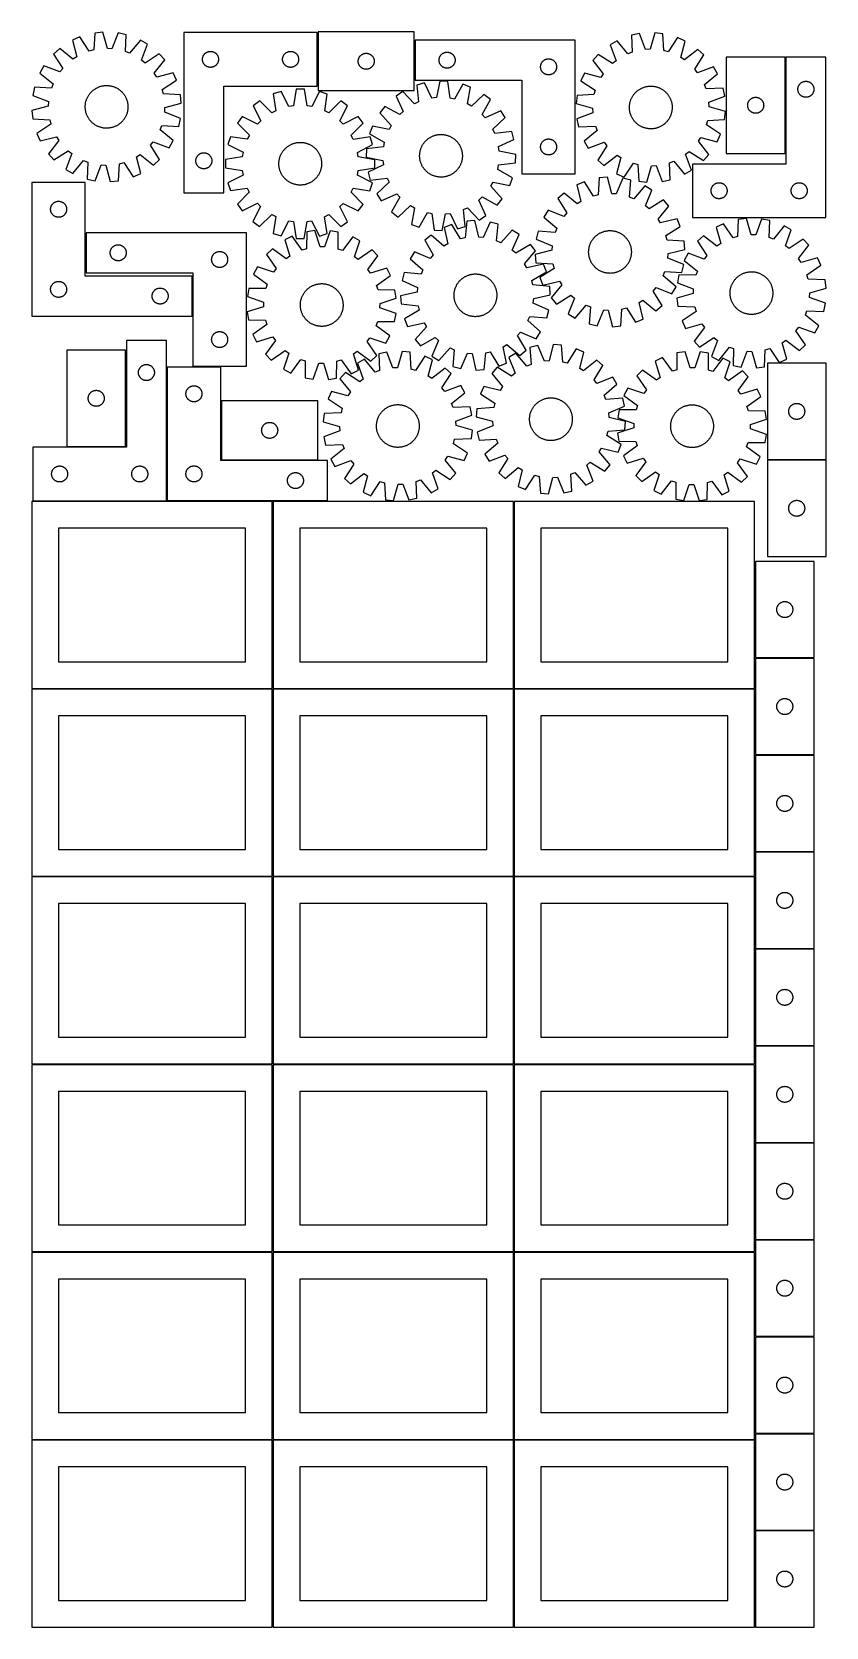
# Model space of a CAD drawing. Header units: millimetres. Extents: x 7 to 1493, y 7 to 2993.
import ezdxf

# ---------------------------------------------------------------- set-up
doc = ezdxf.new("R2010")
doc.units = ezdxf.units.MM
doc.layers.add('COMMON', color=5, linetype='CONTINUOUS', true_color=0x0000ff)
doc.layers.add('CUT', color=7, linetype='CONTINUOUS', true_color=0x000000)

msp = doc.modelspace()

# ---------------------------------------------------------------- linework, layer by layer
at = {"layer": 'COMMON'}
for p, q in [((541.617886, 2991.951683), (541.617886, 2891.951683)), ((723.117888, 2902.896032), (723.117888, 2977.896032)), ((1417.340943, 2765.932404), (1417.340943, 2945.932404)), ((107.301356, 2617.251007), (107.301356, 2542.251007)), ((307.301356, 2536.244659), (307.301356, 2461.244659)), ((182.680145, 2217.238552), (182.680145, 2397.238552)), ((259.180146, 2115.751006), (259.180146, 2365.751006)), ((308.051357, 2366.501006), (359.930146, 2366.501006)), ((361.681977, 2191.501006), (541.681977, 2191.501006)), ((1383.429282, 2192.039088), (1493.429282, 2192.039088)), ((258.430145, 2114.849137), (8.430145, 2114.849137)), ((908.824235, 2114.123915), (908.824235, 1764.123915)), ((1360.324236, 2001.723055), (1360.324236, 1821.723055)), ((1360.324236, 1820.223054), (1360.324236, 1764.123915)), ((1471.074237, 1820.973055), (1361.074237, 1820.973055)), ((6.549607, 1763.349135), (456.549607, 1763.349135)), ((458.074235, 1763.373914), (908.074235, 1763.373914)), ((908.824235, 1762.623914), (908.824235, 1412.623914)), ((909.574236, 1763.373914), (1359.574236, 1763.373914)), ((1360.324236, 1762.623914), (1360.324236, 1640.223054)), ((1360.324236, 1638.723053), (1360.324236, 1458.723053)), ((1361.074237, 1639.473053), (1471.074237, 1639.473053)), ((1361.099121, 1457.973052), (1471.074237, 1457.973052)), ((456.549607, 1411.849135), (6.549607, 1411.849135)), ((457.299608, 1061.123913), (457.299608, 1411.099134)), ((458.074235, 1411.873913), (908.049608, 1411.873913)), ((908.799608, 1411.123913), (908.799608, 1061.123913)), ((909.574236, 1411.873913), (1359.549609, 1411.873913)), ((1360.299609, 1275.673493), (1360.299609, 1095.673493)), ((6.549607, 1060.349133), (456.524767, 1060.349133)), ((908.824235, 1059.549513), (908.824235, 709.549513)), ((1360.324236, 1059.549513), (1360.324236, 914.049565)), ((1360.324236, 912.549564), (1360.324236, 732.549564)), ((1361.074237, 913.299564), (1471.074237, 913.299564)), ((1360.324236, 731.049563), (1360.324236, 709.549513)), ((1361.074237, 731.799563), (1471.074237, 731.799563)), ((458.074235, 708.799512), (908.074235, 708.799512)), ((908.824235, 708.049512), (908.824235, 358.049512)), ((909.574236, 708.799512), (1359.574236, 708.799512)), ((1360.324236, 708.049512), (1360.324236, 551.049563)), ((1360.324236, 549.549562), (1360.324236, 369.549562)), ((1361.074237, 550.299562), (1471.074237, 550.299562)), ((1360.324236, 368.049561), (1360.324236, 358.049512)), ((1361.074237, 368.799561), (1471.074237, 368.799561)), ((6.524767, 357.274778), (456.524767, 357.274778)), ((458.074235, 357.299511), (908.049608, 357.299511)), ((908.799608, 356.549511), (908.799608, 6.549511)), ((909.574236, 357.299511), (1359.549609, 357.299511)), ((1360.299609, 186.549511), (1360.299609, 6.549511)), ((1361.074237, 187.299511), (1471.04961, 187.299511))]:
    msp.add_line(p, q, dxfattribs=at)
at = {"layer": 'CUT'}
for p, q in [((124.088358, 2991.211395), (122.250887, 2959.500223)), ((139.390125, 2992.819643), (124.088358, 2991.211395)), ((147.780436, 2962.183432), (139.390125, 2992.819643)), ((167.889858, 2991.325974), (156.343028, 2961.734667)), ((182.93968, 2988.127002), (167.889858, 2991.325974)), ((181.452229, 2956.397485), (182.93968, 2988.127002)), ((290.867886, 2991.951683), (290.867886, 2691.951683)), ((540.867886, 2991.951683), (290.867886, 2991.951683)), ((540.867886, 2891.951683), (540.867886, 2991.951683)), ((722.367887, 2993.33231), (542.367887, 2993.33231)), ((542.367887, 2993.33231), (542.367887, 2883.33231)), ((722.367887, 2883.33231), (722.367887, 2993.33231)), ((1143.992525, 2990.196567), (1128.936458, 2987.027119)), ((1128.936458, 2987.027119), (1130.361674, 2955.294746)), ((1155.481295, 2960.58267), (1143.992525, 2990.196567)), ((1172.495133, 2991.634336), (1164.044751, 2961.01464)), ((1187.793716, 2989.99608), (1172.495133, 2991.634336)), ((1189.568988, 2958.281365), (1187.793716, 2989.99608)), ((58.531338, 2962.023697), (47.097252, 2951.728445)), ((83.326755, 2942.170183), (58.531338, 2962.023697)), ((96.521932, 2983.825057), (82.466062, 2977.567017)), ((82.466062, 2977.567017), (90.517814, 2946.84009)), ((113.968702, 2957.281037), (96.521932, 2983.825057)), ((122.250887, 2959.500223), (113.968702, 2957.281037)), ((156.343028, 2961.734667), (147.780436, 2962.183432)), ((209.582967, 2977.899537), (189.457062, 2953.324698)), ((222.907661, 2970.206483), (209.582967, 2977.899537)), ((211.688052, 2940.489567), (222.907661, 2970.206483)), ((340.095704, 2956.931794), (340.867886, 2956.951683)), ((340.867886, 2956.951683), (341.640067, 2956.931794)), ((490.095704, 2956.931794), (490.867886, 2956.951683)), ((490.867886, 2956.951683), (491.640067, 2956.931794)), ((1023.867888, 2977.896032), (723.867888, 2977.896032)), ((723.867888, 2977.896032), (723.867888, 2902.896032)), ((1023.867888, 2727.896032), (1023.867888, 2977.896032)), ((1102.273162, 2976.851929), (1088.933405, 2969.185024)), ((1088.933405, 2969.185024), (1100.094709, 2939.44616)), ((1122.35083, 2952.237664), (1102.273162, 2976.851929)), ((1164.044751, 2961.01464), (1155.481295, 2960.58267)), ((1197.846805, 2956.045939), (1189.568988, 2958.281365)), ((1215.345602, 2982.555689), (1197.846805, 2956.045939)), ((1229.389171, 2976.270093), (1215.345602, 2982.555689)), ((1221.277169, 2945.559017), (1229.389171, 2976.270093)), ((1253.293364, 2960.679859), (1228.459056, 2940.875015)), ((1264.707235, 2950.362201), (1253.293364, 2960.679859)), ((29.137126, 2929.549633), (21.444072, 2916.224939)), ((58.854042, 2918.330024), (29.137126, 2929.549633)), ((47.097252, 2951.728445), (64.250066, 2924.993529)), ((90.517814, 2946.84009), (83.326755, 2942.170183)), ((189.457062, 2953.324698), (181.452229, 2956.397485)), ((218.351557, 2935.093543), (211.688052, 2940.489567)), ((245.086473, 2952.246357), (218.351557, 2935.093543)), ((235.528211, 2916.016854), (255.381726, 2940.812271)), ((255.381726, 2940.812271), (245.086473, 2952.246357)), ((325.872859, 2942.337902), (325.912623, 2943.109315)), ((325.872859, 2941.565464), (325.872859, 2942.337902)), ((325.912623, 2940.794051), (325.872859, 2941.565464)), ((325.912623, 2943.109315), (325.992045, 2943.877658)), ((325.992045, 2940.025708), (325.912623, 2940.794051)), ((325.992045, 2943.877658), (326.110916, 2944.640894)), ((326.110916, 2939.262472), (325.992045, 2940.025708)), ((326.110916, 2944.640894), (326.26892, 2945.396999)), ((326.26892, 2938.506367), (326.110916, 2939.262472)), ((326.26892, 2945.396999), (326.465637, 2946.143968)), ((326.465637, 2937.759398), (326.26892, 2938.506367)), ((326.465637, 2946.143968), (326.700547, 2946.879819)), ((326.700547, 2937.023547), (326.465637, 2937.759398)), ((326.700547, 2946.879819), (326.973026, 2947.602601)), ((326.973026, 2936.300765), (326.700547, 2937.023547)), ((326.973026, 2947.602601), (327.282352, 2948.310399)), ((327.282352, 2935.592967), (326.973026, 2936.300765)), ((327.282352, 2948.310399), (327.627704, 2949.001334)), ((327.627704, 2934.902032), (327.282352, 2935.592967)), ((327.627704, 2949.001334), (328.008166, 2949.673575)), ((328.008166, 2934.229791), (327.627704, 2934.902032)), ((328.008166, 2949.673575), (328.42273, 2950.325339)), ((328.42273, 2933.578027), (328.008166, 2934.229791)), ((328.42273, 2950.325339), (328.870297, 2950.954897)), ((328.870297, 2932.948469), (328.42273, 2933.578027)), ((328.870297, 2950.954897), (329.349679, 2951.560581)), ((329.349679, 2932.342785), (328.870297, 2932.948469)), ((329.349679, 2951.560581), (329.859605, 2952.140783)), ((329.859605, 2931.762583), (329.349679, 2932.342785)), ((329.859605, 2952.140783), (330.398723, 2952.693966)), ((330.398723, 2931.2094), (329.859605, 2931.762583)), ((330.398723, 2952.693966), (330.965604, 2953.218662)), ((330.965604, 2930.684704), (330.398723, 2931.2094)), ((330.965604, 2953.218662), (331.558743, 2953.71348)), ((331.558743, 2930.189886), (330.965604, 2930.684704)), ((331.558743, 2953.71348), (332.176569, 2954.177108)), ((332.176569, 2929.726258), (331.558743, 2930.189886)), ((332.176569, 2954.177108), (332.817443, 2954.608316)), ((332.817443, 2929.29505), (332.176569, 2929.726258)), ((332.817443, 2954.608316), (333.479665, 2955.005962)), ((333.479665, 2928.897404), (332.817443, 2929.29505)), ((333.479665, 2955.005962), (334.161479, 2955.368989)), ((334.161479, 2928.534377), (333.479665, 2928.897404)), ((334.161479, 2955.368989), (334.861077, 2955.696437)), ((334.861077, 2928.206929), (334.161479, 2928.534377)), ((334.861077, 2955.696437), (335.576604, 2955.987435)), ((335.576604, 2927.915931), (334.861077, 2928.206929)), ((335.576604, 2955.987435), (336.306163, 2956.241214)), ((336.306163, 2927.662152), (335.576604, 2927.915931)), ((336.306163, 2956.241214), (337.047819, 2956.457099)), ((337.047819, 2927.446267), (336.306163, 2927.662152)), ((337.047819, 2956.457099), (337.799605, 2956.634518)), ((337.799605, 2927.268848), (337.047819, 2927.446267)), ((337.799605, 2956.634518), (338.559527, 2956.773001)), ((338.559527, 2927.130365), (337.799605, 2927.268848)), ((338.559527, 2956.773001), (339.325571, 2956.872181)), ((339.325571, 2927.031185), (338.559527, 2927.130365)), ((339.325571, 2956.872181), (340.095704, 2956.931794)), ((341.640067, 2956.931794), (342.410201, 2956.872181)), ((342.410201, 2956.872181), (343.176244, 2956.773001)), ((343.176244, 2927.130365), (342.410201, 2927.031185)), ((343.176244, 2956.773001), (343.936167, 2956.634518)), ((343.936167, 2927.268848), (343.176244, 2927.130365)), ((343.936167, 2956.634518), (344.687952, 2956.457099)), ((344.687952, 2927.446267), (343.936167, 2927.268848)), ((344.687952, 2956.457099), (345.429608, 2956.241214)), ((345.429608, 2927.662152), (344.687952, 2927.446267)), ((345.429608, 2956.241214), (346.159167, 2955.987435)), ((346.159167, 2927.915931), (345.429608, 2927.662152)), ((346.159167, 2955.987435), (346.874694, 2955.696437)), ((346.874694, 2928.206929), (346.159167, 2927.915931)), ((346.874694, 2955.696437), (347.574292, 2955.368989)), ((347.574292, 2928.534377), (346.874694, 2928.206929)), ((347.574292, 2955.368989), (348.256107, 2955.005962)), ((348.256107, 2928.897404), (347.574292, 2928.534377)), ((348.256107, 2955.005962), (348.918329, 2954.608316)), ((348.918329, 2929.29505), (348.256107, 2928.897404)), ((348.918329, 2954.608316), (349.559202, 2954.177108)), ((349.559202, 2929.726258), (348.918329, 2929.29505)), ((349.559202, 2954.177108), (350.177028, 2953.71348)), ((350.177028, 2930.189886), (349.559202, 2929.726258)), ((350.177028, 2953.71348), (350.770167, 2953.218662)), ((350.770167, 2930.684704), (350.177028, 2930.189886)), ((350.770167, 2953.218662), (351.337048, 2952.693966)), ((351.337048, 2931.2094), (350.770167, 2930.684704)), ((351.337048, 2952.693966), (351.876166, 2952.140783)), ((351.876166, 2931.762583), (351.337048, 2931.2094)), ((351.876166, 2952.140783), (352.386092, 2951.560581)), ((352.386092, 2932.342785), (351.876166, 2931.762583)), ((352.386092, 2951.560581), (352.865474, 2950.954897)), ((352.865474, 2932.948469), (352.386092, 2932.342785)), ((352.865474, 2950.954897), (353.313041, 2950.325339)), ((353.313041, 2933.578027), (352.865474, 2932.948469)), ((353.313041, 2950.325339), (353.727605, 2949.673575)), ((353.727605, 2934.229791), (353.313041, 2933.578027)), ((353.727605, 2949.673575), (354.108068, 2949.001334)), ((354.108068, 2934.902032), (353.727605, 2934.229791)), ((354.108068, 2949.001334), (354.45342, 2948.310399)), ((354.45342, 2935.592967), (354.108068, 2934.902032)), ((354.45342, 2948.310399), (354.762745, 2947.602601)), ((354.762745, 2936.300765), (354.45342, 2935.592967)), ((354.762745, 2947.602601), (355.035224, 2946.879819)), ((355.035224, 2937.023547), (354.762745, 2936.300765)), ((355.035224, 2946.879819), (355.270134, 2946.143968)), ((355.270134, 2937.759398), (355.035224, 2937.023547)), ((355.270134, 2946.143968), (355.466851, 2945.396999)), ((355.466851, 2938.506367), (355.270134, 2937.759398)), ((355.466851, 2945.396999), (355.624855, 2944.640894)), ((355.624855, 2939.262472), (355.466851, 2938.506367)), ((355.624855, 2944.640894), (355.743726, 2943.877658)), ((355.743726, 2940.025708), (355.624855, 2939.262472)), ((355.743726, 2943.877658), (355.823148, 2943.109315)), ((355.823148, 2940.794051), (355.743726, 2940.025708)), ((355.823148, 2943.109315), (355.862913, 2942.337902)), ((355.862913, 2941.565464), (355.823148, 2940.794051)), ((355.862913, 2942.337902), (355.862913, 2941.565464)), ((475.872859, 2942.337902), (475.912623, 2943.109315)), ((475.872859, 2941.565464), (475.872859, 2942.337902)), ((475.912623, 2940.794051), (475.872859, 2941.565464)), ((475.912623, 2943.109315), (475.992045, 2943.877658)), ((475.992045, 2940.025708), (475.912623, 2940.794051)), ((475.992045, 2943.877658), (476.110916, 2944.640894)), ((476.110916, 2939.262472), (475.992045, 2940.025708)), ((476.110916, 2944.640894), (476.26892, 2945.396999)), ((476.26892, 2938.506367), (476.110916, 2939.262472)), ((476.26892, 2945.396999), (476.465637, 2946.143968)), ((476.465637, 2937.759398), (476.26892, 2938.506367)), ((476.465637, 2946.143968), (476.700547, 2946.879819)), ((476.700547, 2937.023547), (476.465637, 2937.759398)), ((476.700547, 2946.879819), (476.973026, 2947.602601)), ((476.973026, 2936.300765), (476.700547, 2937.023547)), ((476.973026, 2947.602601), (477.282352, 2948.310399)), ((477.282352, 2935.592967), (476.973026, 2936.300765)), ((477.282352, 2948.310399), (477.627704, 2949.001334)), ((477.627704, 2934.902032), (477.282352, 2935.592967)), ((477.627704, 2949.001334), (478.008166, 2949.673575)), ((478.008166, 2934.229791), (477.627704, 2934.902032)), ((478.008166, 2949.673575), (478.42273, 2950.325339)), ((478.42273, 2933.578027), (478.008166, 2934.229791)), ((478.42273, 2950.325339), (478.870297, 2950.954897)), ((478.870297, 2932.948469), (478.42273, 2933.578027)), ((478.870297, 2950.954897), (479.349679, 2951.560581)), ((479.349679, 2932.342785), (478.870297, 2932.948469)), ((479.349679, 2951.560581), (479.859605, 2952.140783)), ((479.859605, 2931.762583), (479.349679, 2932.342785)), ((479.859605, 2952.140783), (480.398723, 2952.693966)), ((480.398723, 2931.2094), (479.859605, 2931.762583)), ((480.398723, 2952.693966), (480.965604, 2953.218662)), ((480.965604, 2930.684704), (480.398723, 2931.2094)), ((480.965604, 2953.218662), (481.558743, 2953.71348)), ((481.558743, 2930.189886), (480.965604, 2930.684704)), ((481.558743, 2953.71348), (482.176569, 2954.177108)), ((482.176569, 2929.726258), (481.558743, 2930.189886)), ((482.176569, 2954.177108), (482.817443, 2954.608316)), ((482.817443, 2929.29505), (482.176569, 2929.726258)), ((482.817443, 2954.608316), (483.479665, 2955.005962)), ((483.479665, 2928.897404), (482.817443, 2929.29505)), ((483.479665, 2955.005962), (484.161479, 2955.368989)), ((484.161479, 2928.534377), (483.479665, 2928.897404)), ((484.161479, 2955.368989), (484.861077, 2955.696437)), ((484.861077, 2928.206929), (484.161479, 2928.534377)), ((484.861077, 2955.696437), (485.576604, 2955.987435)), ((485.576604, 2927.915931), (484.861077, 2928.206929)), ((485.576604, 2955.987435), (486.306163, 2956.241214)), ((486.306163, 2927.662152), (485.576604, 2927.915931)), ((486.306163, 2956.241214), (487.047819, 2956.457099)), ((487.047819, 2927.446267), (486.306163, 2927.662152)), ((487.047819, 2956.457099), (487.799605, 2956.634518)), ((487.799605, 2927.268848), (487.047819, 2927.446267)), ((487.799605, 2956.634518), (488.559527, 2956.773001)), ((488.559527, 2927.130365), (487.799605, 2927.268848)), ((488.559527, 2956.773001), (489.325571, 2956.872181)), ((489.325571, 2927.031185), (488.559527, 2927.130365)), ((489.325571, 2956.872181), (490.095704, 2956.931794)), ((491.640067, 2956.931794), (492.410201, 2956.872181)), ((492.410201, 2956.872181), (493.176244, 2956.773001)), ((493.176244, 2927.130365), (492.410201, 2927.031185)), ((493.176244, 2956.773001), (493.936167, 2956.634518)), ((493.936167, 2927.268848), (493.176244, 2927.130365)), ((493.936167, 2956.634518), (494.687952, 2956.457099)), ((494.687952, 2927.446267), (493.936167, 2927.268848)), ((494.687952, 2956.457099), (495.429608, 2956.241214)), ((495.429608, 2927.662152), (494.687952, 2927.446267)), ((495.429608, 2956.241214), (496.159167, 2955.987435)), ((496.159167, 2927.915931), (495.429608, 2927.662152)), ((496.159167, 2955.987435), (496.874694, 2955.696437)), ((496.874694, 2928.206929), (496.159167, 2927.915931)), ((496.874694, 2955.696437), (497.574292, 2955.368989)), ((497.574292, 2928.534377), (496.874694, 2928.206929)), ((497.574292, 2955.368989), (498.256107, 2955.005962)), ((498.256107, 2928.897404), (497.574292, 2928.534377)), ((498.256107, 2955.005962), (498.918329, 2954.608316)), ((498.918329, 2929.29505), (498.256107, 2928.897404)), ((498.918329, 2954.608316), (499.559202, 2954.177108)), ((499.559202, 2929.726258), (498.918329, 2929.29505)), ((499.559202, 2954.177108), (500.177028, 2953.71348)), ((500.177028, 2930.189886), (499.559202, 2929.726258)), ((500.177028, 2953.71348), (500.770167, 2953.218662)), ((500.770167, 2930.684704), (500.177028, 2930.189886)), ((500.770167, 2953.218662), (501.337048, 2952.693966)), ((501.337048, 2931.2094), (500.770167, 2930.684704)), ((501.337048, 2952.693966), (501.876166, 2952.140783)), ((501.876166, 2931.762583), (501.337048, 2931.2094)), ((501.876166, 2952.140783), (502.386092, 2951.560581)), ((502.386092, 2932.342785), (501.876166, 2931.762583)), ((502.386092, 2951.560581), (502.865474, 2950.954897)), ((502.865474, 2932.948469), (502.386092, 2932.342785)), ((502.865474, 2950.954897), (503.313041, 2950.325339)), ((503.313041, 2933.578027), (502.865474, 2932.948469)), ((503.313041, 2950.325339), (503.727605, 2949.673575)), ((503.727605, 2934.229791), (503.313041, 2933.578027)), ((503.727605, 2949.673575), (504.108068, 2949.001334)), ((504.108068, 2934.902032), (503.727605, 2934.229791)), ((504.108068, 2949.001334), (504.45342, 2948.310399)), ((504.45342, 2935.592967), (504.108068, 2934.902032)), ((504.45342, 2948.310399), (504.762745, 2947.602601)), ((504.762745, 2936.300765), (504.45342, 2935.592967)), ((504.762745, 2947.602601), (505.035224, 2946.879819)), ((505.035224, 2937.023547), (504.762745, 2936.300765)), ((505.035224, 2946.879819), (505.270134, 2946.143968)), ((505.270134, 2937.759398), (505.035224, 2937.023547)), ((505.270134, 2946.143968), (505.466851, 2945.396999)), ((505.466851, 2938.506367), (505.270134, 2937.759398)), ((505.466851, 2945.396999), (505.624855, 2944.640894)), ((505.624855, 2939.262472), (505.466851, 2938.506367)), ((505.624855, 2944.640894), (505.743726, 2943.877658)), ((505.743726, 2940.025708), (505.624855, 2939.262472)), ((505.743726, 2943.877658), (505.823148, 2943.109315)), ((505.823148, 2940.794051), (505.743726, 2940.025708)), ((505.823148, 2943.109315), (505.862913, 2942.337902)), ((505.862913, 2941.565464), (505.823148, 2940.794051)), ((505.862913, 2942.337902), (505.862913, 2941.565464)), ((617.367887, 2938.33231), (617.387775, 2939.104492)), ((617.387775, 2937.560129), (617.367887, 2938.33231)), ((617.387775, 2939.104492), (617.447388, 2939.874625)), ((617.447388, 2936.789995), (617.387775, 2937.560129)), ((617.447388, 2939.874625), (617.546568, 2940.640669)), ((617.546568, 2936.023952), (617.447388, 2936.789995)), ((617.546568, 2940.640669), (617.685051, 2941.400591)), ((617.685051, 2935.264029), (617.546568, 2936.023952)), ((617.685051, 2941.400591), (617.862471, 2942.152377)), ((617.862471, 2934.512243), (617.685051, 2935.264029)), ((617.862471, 2942.152377), (618.078356, 2942.894033)), ((618.078356, 2933.770588), (617.862471, 2934.512243)), ((618.078356, 2942.894033), (618.332134, 2943.623592)), ((618.332134, 2933.041029), (618.078356, 2933.770588)), ((618.332134, 2943.623592), (618.623133, 2944.339119)), ((618.623133, 2932.325502), (618.332134, 2933.041029)), ((618.623133, 2944.339119), (618.95058, 2945.038717)), ((618.95058, 2931.625903), (618.623133, 2932.325502)), ((618.95058, 2945.038717), (619.313608, 2945.720531)), ((619.313608, 2930.944089), (618.95058, 2931.625903)), ((619.313608, 2945.720531), (619.711253, 2946.382753)), ((619.711253, 2930.281867), (619.313608, 2930.944089)), ((619.711253, 2946.382753), (620.142462, 2947.023627)), ((620.142462, 2929.640994), (619.711253, 2930.281867)), ((620.142462, 2947.023627), (620.606089, 2947.641452)), ((620.606089, 2929.023168), (620.142462, 2929.640994)), ((620.606089, 2947.641452), (621.100908, 2948.234592)), ((621.100908, 2928.430028), (620.606089, 2929.023168)), ((621.100908, 2948.234592), (621.625604, 2948.801473)), ((621.625604, 2927.863148), (621.100908, 2928.430028)), ((621.625604, 2948.801473), (622.178787, 2949.340591)), ((622.178787, 2927.32403), (621.625604, 2927.863148)), ((622.178787, 2949.340591), (622.758989, 2949.850517)), ((622.758989, 2926.814104), (622.178787, 2927.32403)), ((622.758989, 2949.850517), (623.364672, 2950.329899)), ((623.364672, 2950.329899), (623.994231, 2950.777465)), ((623.994231, 2950.777465), (624.645995, 2951.19203)), ((624.645995, 2951.19203), (625.318235, 2951.572492)), ((625.318235, 2951.572492), (626.009171, 2951.917844)), ((626.009171, 2951.917844), (626.716968, 2952.22717)), ((626.716968, 2952.22717), (627.439751, 2952.499649)), ((627.439751, 2952.499649), (628.175602, 2952.734558)), ((628.175602, 2952.734558), (628.92257, 2952.931276)), ((628.92257, 2952.931276), (629.678675, 2953.08928)), ((629.678675, 2953.08928), (630.441911, 2953.20815)), ((630.441911, 2953.20815), (631.210255, 2953.287573)), ((631.210255, 2953.287573), (631.981668, 2953.327337)), ((631.981668, 2953.327337), (632.754105, 2953.327337)), ((632.754105, 2953.327337), (633.525519, 2953.287573)), ((633.525519, 2953.287573), (634.293862, 2953.20815)), ((634.293862, 2953.20815), (635.057098, 2953.08928)), ((635.057098, 2953.08928), (635.813203, 2952.931276)), ((635.813203, 2952.931276), (636.560171, 2952.734558)), ((636.560171, 2952.734558), (637.296022, 2952.499649)), ((637.296022, 2952.499649), (638.018805, 2952.22717)), ((638.018805, 2952.22717), (638.726602, 2951.917844)), ((638.726602, 2951.917844), (639.417538, 2951.572492)), ((639.417538, 2951.572492), (640.089779, 2951.19203)), ((640.089779, 2951.19203), (640.741542, 2950.777465)), ((640.741542, 2950.777465), (641.371101, 2950.329899)), ((641.371101, 2950.329899), (641.976784, 2949.850517)), ((641.976784, 2949.850517), (642.556987, 2949.340591)), ((642.556987, 2927.32403), (641.976784, 2926.814104)), ((642.556987, 2949.340591), (643.110169, 2948.801473)), ((643.110169, 2927.863148), (642.556987, 2927.32403)), ((643.110169, 2948.801473), (643.634866, 2948.234592)), ((643.634866, 2928.430028), (643.110169, 2927.863148)), ((643.634866, 2948.234592), (644.129684, 2947.641452)), ((644.129684, 2929.023168), (643.634866, 2928.430028)), ((644.129684, 2947.641452), (644.593312, 2947.023627)), ((644.593312, 2929.640994), (644.129684, 2929.023168)), ((644.593312, 2947.023627), (645.02452, 2946.382753)), ((645.02452, 2930.281867), (644.593312, 2929.640994)), ((645.02452, 2946.382753), (645.422165, 2945.720531)), ((645.422165, 2930.944089), (645.02452, 2930.281867)), ((645.422165, 2945.720531), (645.785193, 2945.038717)), ((645.785193, 2931.625903), (645.422165, 2930.944089)), ((645.785193, 2945.038717), (646.11264, 2944.339119)), ((646.11264, 2932.325502), (645.785193, 2931.625903)), ((646.11264, 2944.339119), (646.403639, 2943.623592)), ((646.403639, 2933.041029), (646.11264, 2932.325502)), ((646.403639, 2943.623592), (646.657417, 2942.894033)), ((646.657417, 2933.770588), (646.403639, 2933.041029)), ((646.657417, 2942.894033), (646.873302, 2942.152377)), ((646.873302, 2934.512243), (646.657417, 2933.770588)), ((646.873302, 2942.152377), (647.050722, 2941.400591)), ((647.050722, 2935.264029), (646.873302, 2934.512243)), ((647.050722, 2941.400591), (647.189205, 2940.640669)), ((647.189205, 2936.023952), (647.050722, 2935.264029)), ((647.189205, 2940.640669), (647.288385, 2939.874625)), ((647.288385, 2936.789995), (647.189205, 2936.023952)), ((647.288385, 2939.874625), (647.347998, 2939.104492)), ((647.347998, 2937.560129), (647.288385, 2936.789995)), ((647.347998, 2939.104492), (647.367887, 2938.33231)), ((647.367887, 2938.33231), (647.347998, 2937.560129)), ((768.867888, 2940.396032), (768.887776, 2941.168213)), ((768.887776, 2939.62385), (768.867888, 2940.396032)), ((768.887776, 2941.168213), (768.947389, 2941.938347)), ((768.947389, 2938.853717), (768.887776, 2939.62385)), ((768.947389, 2941.938347), (769.046569, 2942.70439)), ((769.046569, 2938.087673), (768.947389, 2938.853717)), ((769.046569, 2942.70439), (769.185052, 2943.464313)), ((769.185052, 2937.327751), (769.046569, 2938.087673)), ((769.185052, 2943.464313), (769.362472, 2944.216098)), ((769.362472, 2936.575965), (769.185052, 2937.327751)), ((769.362472, 2944.216098), (769.578357, 2944.957754)), ((769.578357, 2935.834309), (769.362472, 2936.575965)), ((769.578357, 2944.957754), (769.832135, 2945.687313)), ((769.832135, 2935.10475), (769.578357, 2935.834309)), ((769.832135, 2945.687313), (770.123134, 2946.40284)), ((770.123134, 2934.389223), (769.832135, 2935.10475)), ((770.123134, 2946.40284), (770.450581, 2947.102439)), ((770.450581, 2933.689625), (770.123134, 2934.389223)), ((770.450581, 2947.102439), (770.813609, 2947.784253)), ((770.813609, 2933.007811), (770.450581, 2933.689625)), ((770.813609, 2947.784253), (771.211254, 2948.446475)), ((771.211254, 2932.345589), (770.813609, 2933.007811)), ((771.211254, 2948.446475), (771.642463, 2949.087348)), ((771.642463, 2931.704715), (771.211254, 2932.345589)), ((771.642463, 2949.087348), (772.10609, 2949.705174)), ((772.10609, 2931.086889), (771.642463, 2931.704715)), ((772.10609, 2949.705174), (772.600909, 2950.298313)), ((772.600909, 2930.49375), (772.10609, 2931.086889)), ((772.600909, 2950.298313), (773.125605, 2950.865194)), ((773.125605, 2929.926869), (772.600909, 2930.49375)), ((773.125605, 2950.865194), (773.678788, 2951.404312)), ((773.678788, 2929.387751), (773.125605, 2929.926869)), ((773.678788, 2951.404312), (774.25899, 2951.914238)), ((774.25899, 2928.877825), (773.678788, 2929.387751)), ((774.25899, 2951.914238), (774.864673, 2952.39362)), ((774.864673, 2928.398443), (774.25899, 2928.877825)), ((774.864673, 2952.39362), (775.494232, 2952.841187)), ((775.494232, 2927.950876), (774.864673, 2928.398443)), ((775.494232, 2952.841187), (776.145996, 2953.255751)), ((776.145996, 2927.536312), (775.494232, 2927.950876)), ((776.145996, 2953.255751), (776.818236, 2953.636214)), ((776.818236, 2927.15585), (776.145996, 2927.536312)), ((776.818236, 2953.636214), (777.509172, 2953.981566)), ((777.509172, 2926.810498), (776.818236, 2927.15585)), ((777.509172, 2953.981566), (778.216969, 2954.290891)), ((778.216969, 2954.290891), (778.939752, 2954.56337)), ((778.939752, 2954.56337), (779.675603, 2954.79828)), ((779.675603, 2954.79828), (780.422571, 2954.994997)), ((780.422571, 2954.994997), (781.178676, 2955.153001)), ((781.178676, 2955.153001), (781.941912, 2955.271872)), ((781.941912, 2955.271872), (782.710256, 2955.351295)), ((782.710256, 2955.351295), (783.481669, 2955.391059)), ((783.481669, 2955.391059), (784.254106, 2955.391059)), ((784.254106, 2955.391059), (785.02552, 2955.351295)), ((785.02552, 2955.351295), (785.793863, 2955.271872)), ((785.793863, 2955.271872), (786.557099, 2955.153001)), ((786.557099, 2955.153001), (787.313204, 2954.994997)), ((787.313204, 2954.994997), (788.060172, 2954.79828)), ((788.060172, 2954.79828), (788.796023, 2954.56337)), ((788.796023, 2954.56337), (789.518806, 2954.290891)), ((789.518806, 2954.290891), (790.226603, 2953.981566)), ((790.226603, 2953.981566), (790.917539, 2953.636214)), ((790.917539, 2927.15585), (790.226603, 2926.810498)), ((790.917539, 2953.636214), (791.58978, 2953.255751)), ((791.58978, 2927.536312), (790.917539, 2927.15585)), ((791.58978, 2953.255751), (792.241543, 2952.841187)), ((792.241543, 2927.950876), (791.58978, 2927.536312)), ((792.241543, 2952.841187), (792.871102, 2952.39362)), ((792.871102, 2928.398443), (792.241543, 2927.950876)), ((792.871102, 2952.39362), (793.476785, 2951.914238)), ((793.476785, 2928.877825), (792.871102, 2928.398443)), ((793.476785, 2951.914238), (794.056988, 2951.404312)), ((794.056988, 2929.387751), (793.476785, 2928.877825)), ((794.056988, 2951.404312), (794.61017, 2950.865194)), ((794.61017, 2929.926869), (794.056988, 2929.387751)), ((794.61017, 2950.865194), (795.134867, 2950.298313)), ((795.134867, 2930.49375), (794.61017, 2929.926869)), ((795.134867, 2950.298313), (795.629685, 2949.705174)), ((795.629685, 2931.086889), (795.134867, 2930.49375)), ((795.629685, 2949.705174), (796.093313, 2949.087348)), ((796.093313, 2931.704715), (795.629685, 2931.086889)), ((796.093313, 2949.087348), (796.524521, 2948.446475)), ((796.524521, 2932.345589), (796.093313, 2931.704715)), ((796.524521, 2948.446475), (796.922166, 2947.784253)), ((796.922166, 2933.007811), (796.524521, 2932.345589)), ((796.922166, 2947.784253), (797.285194, 2947.102439)), ((797.285194, 2933.689625), (796.922166, 2933.007811)), ((797.285194, 2947.102439), (797.612641, 2946.40284)), ((797.612641, 2934.389223), (797.285194, 2933.689625)), ((797.612641, 2946.40284), (797.90364, 2945.687313)), ((797.90364, 2935.10475), (797.612641, 2934.389223)), ((797.90364, 2945.687313), (798.157418, 2944.957754)), ((798.157418, 2935.834309), (797.90364, 2935.10475)), ((798.157418, 2944.957754), (798.373303, 2944.216098)), ((798.373303, 2936.575965), (798.157418, 2935.834309)), ((798.373303, 2944.216098), (798.550723, 2943.464313)), ((798.550723, 2937.327751), (798.373303, 2936.575965)), ((798.550723, 2943.464313), (798.689206, 2942.70439)), ((798.689206, 2938.087673), (798.550723, 2937.327751)), ((798.689206, 2942.70439), (798.788386, 2941.938347)), ((798.788386, 2938.853717), (798.689206, 2938.087673)), ((798.788386, 2941.938347), (798.847999, 2941.168213)), ((798.847999, 2939.62385), (798.788386, 2938.853717)), ((798.847999, 2941.168213), (798.867888, 2940.396032)), ((798.867888, 2940.396032), (798.847999, 2939.62385)), ((958.867888, 2927.896032), (958.887776, 2928.668213)), ((958.887776, 2927.12385), (958.867888, 2927.896032)), ((958.887776, 2928.668213), (958.947389, 2929.438347)), ((958.947389, 2926.353717), (958.887776, 2927.12385)), ((958.947389, 2929.438347), (959.046569, 2930.20439)), ((959.046569, 2930.20439), (959.185052, 2930.964313)), ((959.185052, 2930.964313), (959.362472, 2931.716098)), ((959.362472, 2931.716098), (959.578357, 2932.457754)), ((959.578357, 2932.457754), (959.832135, 2933.187313)), ((959.832135, 2933.187313), (960.123134, 2933.90284)), ((960.123134, 2933.90284), (960.450581, 2934.602439)), ((960.450581, 2934.602439), (960.813609, 2935.284253)), ((960.813609, 2935.284253), (961.211254, 2935.946475)), ((961.211254, 2935.946475), (961.642463, 2936.587348)), ((961.642463, 2936.587348), (962.10609, 2937.205174)), ((962.10609, 2937.205174), (962.600909, 2937.798313)), ((962.600909, 2937.798313), (963.125605, 2938.365194)), ((963.125605, 2938.365194), (963.678788, 2938.904312)), ((963.678788, 2938.904312), (964.25899, 2939.414238)), ((964.25899, 2939.414238), (964.864673, 2939.89362)), ((964.864673, 2939.89362), (965.494232, 2940.341187)), ((965.494232, 2940.341187), (966.145996, 2940.755751)), ((966.145996, 2940.755751), (966.818236, 2941.136214)), ((966.818236, 2941.136214), (967.509172, 2941.481566)), ((967.509172, 2941.481566), (968.216969, 2941.790891)), ((968.216969, 2941.790891), (968.939752, 2942.06337)), ((968.939752, 2942.06337), (969.675603, 2942.29828)), ((969.675603, 2942.29828), (970.422571, 2942.494997)), ((970.422571, 2942.494997), (971.178676, 2942.653001)), ((971.178676, 2942.653001), (971.941912, 2942.771872)), ((971.941912, 2942.771872), (972.710256, 2942.851295)), ((972.710256, 2942.851295), (973.481669, 2942.891059)), ((973.481669, 2942.891059), (974.254106, 2942.891059)), ((974.254106, 2942.891059), (975.02552, 2942.851295)), ((975.02552, 2942.851295), (975.793863, 2942.771872)), ((975.793863, 2942.771872), (976.557099, 2942.653001)), ((976.557099, 2942.653001), (977.313204, 2942.494997)), ((977.313204, 2942.494997), (978.060172, 2942.29828)), ((978.060172, 2942.29828), (978.796023, 2942.06337)), ((978.796023, 2942.06337), (979.518806, 2941.790891)), ((979.518806, 2941.790891), (980.226603, 2941.481566)), ((980.226603, 2941.481566), (980.917539, 2941.136214)), ((980.917539, 2941.136214), (981.58978, 2940.755751)), ((981.58978, 2940.755751), (982.241543, 2940.341187)), ((982.241543, 2940.341187), (982.871102, 2939.89362)), ((982.871102, 2939.89362), (983.476785, 2939.414238)), ((983.476785, 2939.414238), (984.056988, 2938.904312)), ((984.056988, 2938.904312), (984.61017, 2938.365194)), ((984.61017, 2938.365194), (985.134867, 2937.798313)), ((985.134867, 2937.798313), (985.629685, 2937.205174)), ((985.629685, 2937.205174), (986.093313, 2936.587348)), ((986.093313, 2936.587348), (986.524521, 2935.946475)), ((986.524521, 2935.946475), (986.922166, 2935.284253)), ((986.922166, 2935.284253), (987.285194, 2934.602439)), ((987.285194, 2934.602439), (987.612641, 2933.90284)), ((987.612641, 2933.90284), (987.90364, 2933.187313)), ((987.90364, 2933.187313), (988.157418, 2932.457754)), ((988.157418, 2932.457754), (988.373303, 2931.716098)), ((988.373303, 2931.716098), (988.550723, 2930.964313)), ((988.550723, 2930.964313), (988.689206, 2930.20439)), ((988.689206, 2930.20439), (988.788386, 2929.438347)), ((988.788386, 2929.438347), (988.847999, 2928.668213)), ((988.847999, 2927.12385), (988.788386, 2926.353717)), ((988.847999, 2928.668213), (988.867888, 2927.896032)), ((988.867888, 2927.896032), (988.847999, 2927.12385)), ((1066.719411, 2951.268433), (1056.401752, 2939.854561)), ((1056.401752, 2939.854561), (1076.206597, 2915.020253)), ((1093.420633, 2934.063216), (1066.719411, 2951.268433)), ((1100.094709, 2939.44616), (1093.420633, 2934.063216)), ((1130.361674, 2955.294746), (1122.35083, 2952.237664)), ((1228.459056, 2940.875015), (1221.277169, 2945.559017)), ((1247.502019, 2923.660978), (1264.707235, 2950.362201)), ((1282.623827, 2928.148206), (1252.884963, 2916.986903)), ((1290.290732, 2914.808449), (1282.623827, 2928.148206)), ((1416.590942, 2945.932404), (1306.590942, 2945.932404)), ((1306.590942, 2945.932404), (1306.590942, 2765.932404)), ((1416.590942, 2765.932404), (1416.590942, 2945.932404)), ((1493.090943, 2945.932404), (1418.090943, 2945.932404)), ((1418.090943, 2945.932404), (1418.090943, 2745.932404)), ((1493.090943, 2645.932404), (1493.090943, 2945.932404)), ((21.444072, 2916.224939), (46.018911, 2896.099034)), ((64.250066, 2924.993529), (58.854042, 2918.330024)), ((240.198118, 2908.825795), (235.528211, 2916.016854)), ((270.925045, 2916.877547), (240.198118, 2908.825795)), ((250.639066, 2885.374907), (277.183086, 2902.821677)), ((277.183086, 2902.821677), (270.925045, 2916.877547)), ((340.095704, 2926.971572), (339.325571, 2927.031185)), ((340.867886, 2926.951683), (340.095704, 2926.971572)), ((341.640067, 2926.971572), (340.867886, 2926.951683)), ((342.410201, 2927.031185), (341.640067, 2926.971572)), ((490.095704, 2926.971572), (489.325571, 2927.031185)), ((490.867886, 2926.951683), (490.095704, 2926.971572)), ((491.640067, 2926.971572), (490.867886, 2926.951683)), ((492.410201, 2927.031185), (491.640067, 2926.971572)), ((623.364672, 2926.334722), (622.758989, 2926.814104)), ((623.994231, 2925.887155), (623.364672, 2926.334722)), ((624.645995, 2925.472591), (623.994231, 2925.887155)), ((625.318235, 2925.092128), (624.645995, 2925.472591)), ((626.009171, 2924.746776), (625.318235, 2925.092128)), ((626.716968, 2924.437451), (626.009171, 2924.746776)), ((627.439751, 2924.164972), (626.716968, 2924.437451)), ((628.175602, 2923.930062), (627.439751, 2924.164972)), ((628.92257, 2923.733345), (628.175602, 2923.930062)), ((629.678675, 2923.575341), (628.92257, 2923.733345)), ((630.441911, 2923.45647), (629.678675, 2923.575341)), ((631.210255, 2923.377047), (630.441911, 2923.45647)), ((631.981668, 2923.337283), (631.210255, 2923.377047)), ((632.754105, 2923.337283), (631.981668, 2923.337283)), ((633.525519, 2923.377047), (632.754105, 2923.337283)), ((634.293862, 2923.45647), (633.525519, 2923.377047)), ((635.057098, 2923.575341), (634.293862, 2923.45647)), ((635.813203, 2923.733345), (635.057098, 2923.575341)), ((636.560171, 2923.930062), (635.813203, 2923.733345)), ((637.296022, 2924.164972), (636.560171, 2923.930062)), ((638.018805, 2924.437451), (637.296022, 2924.164972)), ((638.726602, 2924.746776), (638.018805, 2924.437451)), ((639.417538, 2925.092128), (638.726602, 2924.746776)), ((640.089779, 2925.472591), (639.417538, 2925.092128)), ((640.741542, 2925.887155), (640.089779, 2925.472591)), ((641.371101, 2926.334722), (640.741542, 2925.887155)), ((641.976784, 2926.814104), (641.371101, 2926.334722)), ((723.867888, 2902.896032), (923.867888, 2902.896032)), ((741.761104, 2897.959386), (726.957635, 2893.765598)), ((755.252301, 2869.202433), (741.761104, 2897.959386)), ((770.098173, 2901.347055), (763.766022, 2870.22024)), ((785.473061, 2900.76106), (770.098173, 2901.347055)), ((778.216969, 2926.501172), (777.509172, 2926.810498)), ((778.939752, 2926.228693), (778.216969, 2926.501172)), ((779.675603, 2925.993784), (778.939752, 2926.228693)), ((780.422571, 2925.797066), (779.675603, 2925.993784)), ((781.178676, 2925.639062), (780.422571, 2925.797066)), ((781.941912, 2925.520192), (781.178676, 2925.639062)), ((782.710256, 2925.440769), (781.941912, 2925.520192)), ((783.481669, 2925.401005), (782.710256, 2925.440769)), ((784.254106, 2925.401005), (783.481669, 2925.401005)), ((785.02552, 2925.440769), (784.254106, 2925.401005)), ((785.793863, 2925.520192), (785.02552, 2925.440769)), ((789.417565, 2869.242563), (785.473061, 2900.76106)), ((786.557099, 2925.639062), (785.793863, 2925.520192)), ((787.313204, 2925.797066), (786.557099, 2925.639062)), ((788.060172, 2925.993784), (787.313204, 2925.797066)), ((788.796023, 2926.228693), (788.060172, 2925.993784)), ((789.518806, 2926.501172), (788.796023, 2926.228693)), ((790.226603, 2926.810498), (789.518806, 2926.501172)), ((923.867888, 2902.896032), (923.867888, 2727.896032)), ((959.046569, 2925.587673), (958.947389, 2926.353717)), ((959.185052, 2924.827751), (959.046569, 2925.587673)), ((959.362472, 2924.075965), (959.185052, 2924.827751)), ((959.578357, 2923.334309), (959.362472, 2924.075965)), ((959.832135, 2922.60475), (959.578357, 2923.334309)), ((960.123134, 2921.889223), (959.832135, 2922.60475)), ((960.450581, 2921.189625), (960.123134, 2921.889223)), ((960.813609, 2920.507811), (960.450581, 2921.189625)), ((961.211254, 2919.845589), (960.813609, 2920.507811)), ((961.642463, 2919.204715), (961.211254, 2919.845589)), ((962.10609, 2918.586889), (961.642463, 2919.204715)), ((962.600909, 2917.99375), (962.10609, 2918.586889)), ((963.125605, 2917.426869), (962.600909, 2917.99375)), ((963.678788, 2916.887751), (963.125605, 2917.426869)), ((964.25899, 2916.377825), (963.678788, 2916.887751)), ((964.864673, 2915.898443), (964.25899, 2916.377825)), ((965.494232, 2915.450876), (964.864673, 2915.898443)), ((966.145996, 2915.036312), (965.494232, 2915.450876)), ((966.818236, 2914.65585), (966.145996, 2915.036312)), ((967.509172, 2914.310498), (966.818236, 2914.65585)), ((968.216969, 2914.001172), (967.509172, 2914.310498)), ((968.939752, 2913.728693), (968.216969, 2914.001172)), ((969.675603, 2913.493784), (968.939752, 2913.728693)), ((970.422571, 2913.297066), (969.675603, 2913.493784)), ((971.178676, 2913.139062), (970.422571, 2913.297066)), ((971.941912, 2913.020192), (971.178676, 2913.139062)), ((972.710256, 2912.940769), (971.941912, 2913.020192)), ((973.481669, 2912.901005), (972.710256, 2912.940769)), ((974.254106, 2912.901005), (973.481669, 2912.901005)), ((975.02552, 2912.940769), (974.254106, 2912.901005)), ((975.793863, 2913.020192), (975.02552, 2912.940769)), ((976.557099, 2913.139062), (975.793863, 2913.020192)), ((977.313204, 2913.297066), (976.557099, 2913.139062)), ((978.060172, 2913.493784), (977.313204, 2913.297066)), ((978.796023, 2913.728693), (978.060172, 2913.493784)), ((979.518806, 2914.001172), (978.796023, 2913.728693)), ((980.226603, 2914.310498), (979.518806, 2914.001172)), ((980.917539, 2914.65585), (980.226603, 2914.310498)), ((981.58978, 2915.036312), (980.917539, 2914.65585)), ((982.241543, 2915.450876), (981.58978, 2915.036312)), ((982.871102, 2915.898443), (982.241543, 2915.450876)), ((983.476785, 2916.377825), (982.871102, 2915.898443)), ((984.056988, 2916.887751), (983.476785, 2916.377825)), ((984.61017, 2917.426869), (984.056988, 2916.887751)), ((985.134867, 2917.99375), (984.61017, 2917.426869)), ((985.629685, 2918.586889), (985.134867, 2917.99375)), ((986.093313, 2919.204715), (985.629685, 2918.586889)), ((986.524521, 2919.845589), (986.093313, 2919.204715)), ((986.922166, 2920.507811), (986.524521, 2919.845589)), ((987.285194, 2921.189625), (986.922166, 2920.507811)), ((987.612641, 2921.889223), (987.285194, 2921.189625)), ((987.90364, 2922.60475), (987.612641, 2921.889223)), ((988.157418, 2923.334309), (987.90364, 2922.60475)), ((988.373303, 2924.075965), (988.157418, 2923.334309)), ((988.550723, 2924.827751), (988.373303, 2924.075965)), ((988.689206, 2925.587673), (988.550723, 2924.827751)), ((988.788386, 2926.353717), (988.689206, 2925.587673)), ((1040.811519, 2915.950368), (1034.525922, 2901.906799)), ((1034.525922, 2901.906799), (1061.035672, 2884.408002)), ((1071.522595, 2907.838366), (1040.811519, 2915.950368)), ((1076.206597, 2915.020253), (1071.522595, 2907.838366)), ((1252.884963, 2916.986903), (1247.502019, 2923.660978)), ((1265.676467, 2894.730782), (1290.290732, 2914.808449)), ((1445.688661, 2897.199383), (1446.281801, 2897.694201)), ((1446.281801, 2897.694201), (1446.899627, 2898.157829)), ((1446.899627, 2898.157829), (1447.5405, 2898.589037)), ((1447.5405, 2898.589037), (1448.202722, 2898.986683)), ((1448.202722, 2898.986683), (1448.884536, 2899.34971)), ((1448.884536, 2899.34971), (1449.584134, 2899.677158)), ((1449.584134, 2899.677158), (1450.299662, 2899.968156)), ((1450.299662, 2899.968156), (1451.02922, 2900.221935)), ((1451.02922, 2900.221935), (1451.770876, 2900.43782)), ((1451.770876, 2900.43782), (1452.522662, 2900.615239)), ((1452.522662, 2900.615239), (1453.282584, 2900.753722)), ((1453.282584, 2900.753722), (1454.048628, 2900.852902)), ((1454.048628, 2900.852902), (1454.818762, 2900.912515)), ((1454.818762, 2900.912515), (1455.590943, 2900.932404)), ((1455.590943, 2900.932404), (1456.363124, 2900.912515)), ((1456.363124, 2900.912515), (1457.133258, 2900.852902)), ((1457.133258, 2900.852902), (1457.899302, 2900.753722)), ((1457.899302, 2900.753722), (1458.659224, 2900.615239)), ((1458.659224, 2900.615239), (1459.41101, 2900.43782)), ((1459.41101, 2900.43782), (1460.152665, 2900.221935)), ((1460.152665, 2900.221935), (1460.882224, 2899.968156)), ((1460.882224, 2899.968156), (1461.597752, 2899.677158)), ((1461.597752, 2899.677158), (1462.29735, 2899.34971)), ((1462.29735, 2899.34971), (1462.979164, 2898.986683)), ((1462.979164, 2898.986683), (1463.641386, 2898.589037)), ((1463.641386, 2898.589037), (1464.282259, 2898.157829)), ((1464.282259, 2898.157829), (1464.900085, 2897.694201)), ((1464.900085, 2897.694201), (1465.493225, 2897.199383)), ((11.216607, 2889.581651), (8.017635, 2874.53183)), ((8.017635, 2874.53183), (37.608942, 2862.984999)), ((42.946124, 2888.094201), (11.216607, 2889.581651)), ((46.018911, 2896.099034), (42.946124, 2888.094201)), ((108.8962, 2867.033856), (109.355722, 2868.203406)), ((109.355722, 2868.203406), (109.851754, 2869.357944)), ((109.851754, 2869.357944), (110.383806, 2870.496332)), ((110.383806, 2870.496332), (110.951353, 2871.617447)), ((110.951353, 2871.617447), (111.553835, 2872.720181)), ((111.553835, 2872.720181), (112.190658, 2873.803446)), ((112.190658, 2873.803446), (112.861192, 2874.866174)), ((112.861192, 2874.866174), (113.564777, 2875.907315)), ((113.564777, 2875.907315), (114.300717, 2876.925843)), ((114.300717, 2876.925843), (115.068288, 2877.920751)), ((115.068288, 2877.920751), (115.86673, 2878.891059)), ((115.86673, 2878.891059), (116.695256, 2879.835808)), ((116.695256, 2879.835808), (117.553049, 2880.754066)), ((117.553049, 2880.754066), (118.439262, 2881.644928)), ((118.439262, 2881.644928), (119.35302, 2882.507513)), ((119.35302, 2882.507513), (120.293421, 2883.34097)), ((120.293421, 2883.34097), (121.259538, 2884.144478)), ((121.259538, 2884.144478), (122.250418, 2884.917243)), ((122.250418, 2884.917243), (123.265081, 2885.658502)), ((123.265081, 2885.658502), (124.302527, 2886.367524)), ((124.302527, 2886.367524), (125.361732, 2887.043609)), ((125.361732, 2887.043609), (126.441651, 2887.68609)), ((126.441651, 2887.68609), (127.541218, 2888.294333)), ((127.541218, 2888.294333), (128.659348, 2888.867738)), ((128.659348, 2888.867738), (129.794937, 2889.405738)), ((129.794937, 2889.405738), (130.946864, 2889.907803)), ((130.946864, 2889.907803), (132.113994, 2890.373438)), ((132.113994, 2890.373438), (133.295174, 2890.802182)), ((133.295174, 2890.802182), (134.489237, 2891.193613)), ((134.489237, 2891.193613), (135.695007, 2891.547345)), ((135.695007, 2891.547345), (136.911293, 2891.863028)), ((136.911293, 2891.863028), (138.136895, 2892.14035)), ((138.136895, 2892.14035), (139.370602, 2892.379039)), ((139.370602, 2892.379039), (140.611198, 2892.578858)), ((140.611198, 2892.578858), (141.857459, 2892.73961)), ((141.857459, 2892.73961), (143.108154, 2892.861138)), ((143.108154, 2892.861138), (144.362049, 2892.94332)), ((144.362049, 2892.94332), (145.617907, 2892.986075)), ((145.617907, 2892.986075), (146.874488, 2892.989362)), ((146.874488, 2892.989362), (148.130552, 2892.953177)), ((148.130552, 2892.953177), (149.38486, 2892.877557)), ((149.38486, 2892.877557), (150.636174, 2892.762574)), ((150.636174, 2892.762574), (151.883258, 2892.608344)), ((151.883258, 2892.608344), (153.124883, 2892.415018)), ((153.124883, 2892.415018), (154.359823, 2892.182787)), ((154.359823, 2892.182787), (155.586858, 2891.91188)), ((155.586858, 2891.91188), (156.804779, 2891.602565)), ((156.804779, 2891.602565), (158.012383, 2891.255147)), ((158.012383, 2891.255147), (159.208478, 2890.869968)), ((159.208478, 2890.869968), (160.391885, 2890.447409)), ((160.391885, 2890.447409), (161.561434, 2889.987887)), ((161.561434, 2889.987887), (162.715973, 2889.491855)), ((162.715973, 2889.491855), (163.854361, 2888.959803)), ((163.854361, 2888.959803), (164.975475, 2888.392256)), ((164.975475, 2888.392256), (166.078209, 2887.789774)), ((166.078209, 2887.789774), (167.161475, 2887.152951)), ((167.161475, 2887.152951), (168.224202, 2886.482417)), ((168.224202, 2886.482417), (169.265344, 2885.778832)), ((169.265344, 2885.778832), (170.283871, 2885.042892)), ((170.283871, 2885.042892), (171.27878, 2884.275321)), ((171.27878, 2884.275321), (172.249087, 2883.476879)), ((172.249087, 2883.476879), (173.193836, 2882.648353)), ((173.193836, 2882.648353), (174.112095, 2881.79056)), ((174.112095, 2881.79056), (175.002956, 2880.904347)), ((175.002956, 2880.904347), (175.865541, 2879.990589)), ((175.865541, 2879.990589), (176.698999, 2879.050188)), ((176.698999, 2879.050188), (177.502506, 2878.084071)), ((177.502506, 2878.084071), (178.275271, 2877.093191)), ((178.275271, 2877.093191), (179.01653, 2876.078528)), ((179.01653, 2876.078528), (179.725552, 2875.041082)), ((179.725552, 2875.041082), (180.401637, 2873.981877)), ((180.401637, 2873.981877), (181.044119, 2872.901958)), ((181.044119, 2872.901958), (181.652362, 2871.802391)), ((181.652362, 2871.802391), (182.225766, 2870.684261)), ((182.225766, 2870.684261), (182.763767, 2869.548672)), ((182.763767, 2869.548672), (183.265832, 2868.396744)), ((183.265832, 2868.396744), (183.731466, 2867.229615)), ((252.858252, 2877.092722), (250.639066, 2885.374907)), ((284.569424, 2875.255251), (252.858252, 2877.092722)), ((286.177671, 2859.953484), (284.569424, 2875.255251)), ((365.867886, 2691.951683), (365.867886, 2891.951683)), ((365.867886, 2891.951683), (540.867886, 2891.951683)), ((473.149532, 2881.876267), (458.512283, 2877.134802)), ((458.512283, 2877.134802), (463.280079, 2845.730298)), ((487.700941, 2853.640984), (473.149532, 2881.876267)), ((501.340999, 2886.315522), (496.170917, 2854.974734)), ((516.727044, 2886.301766), (501.340999, 2886.315522)), ((521.841074, 2854.951783), (516.727044, 2886.301766)), ((544.910528, 2881.812106), (530.308651, 2853.602888)), ((542.367887, 2883.33231), (722.367887, 2883.33231)), ((559.539274, 2877.044473), (544.910528, 2881.812106)), ((554.715329, 2845.648545), (559.539274, 2877.044473)), ((701.054327, 2881.787097), (688.271343, 2873.224045)), ((688.271343, 2873.224045), (701.444408, 2844.319977)), ((722.771606, 2858.606619), (701.054327, 2881.787097)), ((726.957635, 2893.765598), (730.554115, 2862.205495)), ((763.766022, 2870.22024), (755.252301, 2869.202433)), ((797.829114, 2867.579671), (789.417565, 2869.242563)), ((813.470063, 2895.226288), (797.829114, 2867.579671)), ((827.911367, 2889.917873), (813.470063, 2895.226288)), ((821.923062, 2858.723083), (827.911367, 2889.917873)), ((852.82776, 2876.002443), (829.409059, 2854.542266)), ((864.921866, 2866.491232), (852.82776, 2876.002443)), ((1027.085531, 2874.354913), (1025.447275, 2859.05633)), ((1058.800247, 2876.130185), (1027.085531, 2874.354913)), ((1061.035672, 2884.408002), (1058.800247, 2876.130185)), ((1128.136936, 2866.716462), (1128.623119, 2867.875182)), ((1128.623119, 2867.875182), (1129.145459, 2869.018059)), ((1129.145459, 2869.018059), (1129.703439, 2870.143965)), ((1129.703439, 2870.143965), (1130.29651, 2871.251789)), ((1130.29651, 2871.251789), (1130.924085, 2872.340438)), ((1130.924085, 2872.340438), (1131.585546, 2873.408837)), ((1131.585546, 2873.408837), (1132.280241, 2874.455931)), ((1132.280241, 2874.455931), (1133.007482, 2875.480688)), ((1133.007482, 2875.480688), (1133.766553, 2876.482096)), ((1133.766553, 2876.482096), (1134.556704, 2877.459167)), ((1134.556704, 2877.459167), (1135.377156, 2878.410937)), ((1135.377156, 2878.410937), (1136.227099, 2879.336466)), ((1136.227099, 2879.336466), (1137.105694, 2880.234841)), ((1137.105694, 2880.234841), (1138.012074, 2881.105175)), ((1138.012074, 2881.105175), (1138.945345, 2881.94661)), ((1138.945345, 2881.94661), (1139.904585, 2882.758315)), ((1139.904585, 2882.758315), (1140.888848, 2883.539489)), ((1140.888848, 2883.539489), (1141.897163, 2884.289361)), ((1141.897163, 2884.289361), (1142.928535, 2885.007191)), ((1142.928535, 2885.007191), (1143.981945, 2885.69227)), ((1143.981945, 2885.69227), (1145.056354, 2886.343923)), ((1145.056354, 2886.343923), (1146.150702, 2886.961507)), ((1146.150702, 2886.961507), (1147.263909, 2887.544411)), ((1147.263909, 2887.544411), (1148.394875, 2888.092062)), ((1148.394875, 2888.092062), (1149.542486, 2888.603917)), ((1149.542486, 2888.603917), (1150.705609, 2889.079473)), ((1150.705609, 2889.079473), (1151.883095, 2889.518259)), ((1151.883095, 2889.518259), (1153.073782, 2889.919843)), ((1153.073782, 2889.919843), (1154.276497, 2890.283829)), ((1154.276497, 2890.283829), (1155.49005, 2890.609857)), ((1155.49005, 2890.609857), (1156.713246, 2890.897605)), ((1156.713246, 2890.897605), (1157.944877, 2891.14679)), ((1157.944877, 2891.14679), (1159.183726, 2891.357165)), ((1159.183726, 2891.357165), (1160.428573, 2891.528523)), ((1160.428573, 2891.528523), (1161.678188, 2891.660696)), ((1161.678188, 2891.660696), (1162.931338, 2891.753551)), ((1162.931338, 2891.753551), (1164.186786, 2891.806999)), ((1164.186786, 2891.806999), (1165.443294, 2891.820985)), ((1165.443294, 2891.820985), (1166.69962, 2891.795497)), ((1166.69962, 2891.795497), (1167.954527, 2891.730559)), ((1167.954527, 2891.730559), (1169.206774, 2891.626236)), ((1169.206774, 2891.626236), (1170.455127, 2891.48263)), ((1170.455127, 2891.48263), (1171.698353, 2891.299883)), ((1171.698353, 2891.299883), (1172.935225, 2891.078176)), ((1172.935225, 2891.078176), (1174.164523, 2890.817727)), ((1174.164523, 2890.817727), (1175.385033, 2890.518793)), ((1175.385033, 2890.518793), (1176.595551, 2890.18167)), ((1176.595551, 2890.18167), (1177.794883, 2889.80669)), ((1177.794883, 2889.80669), (1178.981845, 2889.394222)), ((1178.981845, 2889.394222), (1180.155264, 2888.944675)), ((1180.155264, 2888.944675), (1181.313985, 2888.458492)), ((1181.313985, 2888.458492), (1182.456862, 2887.936153)), ((1182.456862, 2887.936153), (1183.582768, 2887.378172)), ((1183.582768, 2887.378172), (1184.690592, 2886.785102)), ((1184.690592, 2886.785102), (1185.779241, 2886.157526)), ((1185.779241, 2886.157526), (1186.847639, 2885.496065)), ((1186.847639, 2885.496065), (1187.894734, 2884.801371)), ((1187.894734, 2884.801371), (1188.919491, 2884.074129)), ((1188.919491, 2884.074129), (1189.920899, 2883.315059)), ((1189.920899, 2883.315059), (1190.89797, 2882.524907)), ((1190.89797, 2882.524907), (1191.84974, 2881.704455)), ((1191.84974, 2881.704455), (1192.775269, 2880.854513)), ((1192.775269, 2880.854513), (1193.673644, 2879.975917)), ((1193.673644, 2879.975917), (1194.543978, 2879.069537)), ((1194.543978, 2879.069537), (1195.385413, 2878.136267)), ((1195.385413, 2878.136267), (1196.197118, 2877.177026)), ((1196.197118, 2877.177026), (1196.978291, 2876.192763)), ((1196.978291, 2876.192763), (1197.728163, 2875.184448)), ((1197.728163, 2875.184448), (1198.445993, 2874.153077)), ((1198.445993, 2874.153077), (1199.131073, 2873.099666)), ((1199.131073, 2873.099666), (1199.782726, 2872.025257)), ((1199.782726, 2872.025257), (1200.40031, 2870.930909)), ((1200.40031, 2870.930909), (1200.983214, 2869.817703)), ((1200.983214, 2869.817703), (1201.530864, 2868.686736)), ((1201.530864, 2868.686736), (1202.04272, 2867.539125)), ((1202.04272, 2867.539125), (1202.518276, 2866.376003)), ((1268.733548, 2886.719937), (1265.676467, 2894.730782)), ((1300.465922, 2888.145153), (1268.733548, 2886.719937)), ((1274.021473, 2861.600316), (1303.63537, 2873.089086)), ((1303.63537, 2873.089086), (1300.465922, 2888.145153)), ((1351.68866, 2867.199383), (1352.2818, 2867.694201)), ((1352.2818, 2867.694201), (1352.899626, 2868.157829)), ((1352.899626, 2868.157829), (1353.540499, 2868.589037)), ((1353.540499, 2868.589037), (1354.202721, 2868.986683)), ((1354.202721, 2868.986683), (1354.884535, 2869.34971)), ((1354.884535, 2869.34971), (1355.584133, 2869.677158)), ((1355.584133, 2869.677158), (1356.299661, 2869.968156)), ((1356.299661, 2869.968156), (1357.029219, 2870.221935)), ((1357.029219, 2870.221935), (1357.770875, 2870.43782)), ((1357.770875, 2870.43782), (1358.522661, 2870.615239)), ((1358.522661, 2870.615239), (1359.282583, 2870.753722)), ((1359.282583, 2870.753722), (1360.048627, 2870.852902)), ((1360.048627, 2870.852902), (1360.818761, 2870.912515)), ((1360.818761, 2870.912515), (1361.590942, 2870.932404)), ((1361.590942, 2870.932404), (1362.363123, 2870.912515)), ((1362.363123, 2870.912515), (1363.133257, 2870.852902)), ((1363.133257, 2870.852902), (1363.899301, 2870.753722)), ((1363.899301, 2870.753722), (1364.659223, 2870.615239)), ((1364.659223, 2870.615239), (1365.411009, 2870.43782)), ((1365.411009, 2870.43782), (1366.152664, 2870.221935)), ((1366.152664, 2870.221935), (1366.882223, 2869.968156)), ((1366.882223, 2869.968156), (1367.597751, 2869.677158)), ((1367.597751, 2869.677158), (1368.297349, 2869.34971)), ((1368.297349, 2869.34971), (1368.979163, 2868.986683)), ((1368.979163, 2868.986683), (1369.641385, 2868.589037)), ((1369.641385, 2868.589037), (1370.282258, 2868.157829)), ((1370.282258, 2868.157829), (1370.900084, 2867.694201)), ((1370.900084, 2867.694201), (1371.493224, 2867.199383)), ((1440.595916, 2886.318623), (1440.63568, 2887.090036)), ((1440.595916, 2885.546185), (1440.595916, 2886.318623)), ((1440.63568, 2884.774772), (1440.595916, 2885.546185)), ((1440.63568, 2887.090036), (1440.715103, 2887.858379)), ((1440.715103, 2884.006429), (1440.63568, 2884.774772)), ((1440.715103, 2887.858379), (1440.833974, 2888.621615)), ((1440.833974, 2883.243193), (1440.715103, 2884.006429)), ((1440.833974, 2888.621615), (1440.991977, 2889.37772)), ((1440.991977, 2882.487088), (1440.833974, 2883.243193)), ((1440.991977, 2889.37772), (1441.188695, 2890.124688)), ((1441.188695, 2881.740119), (1440.991977, 2882.487088)), ((1441.188695, 2890.124688), (1441.423605, 2890.86054)), ((1441.423605, 2881.004268), (1441.188695, 2881.740119)), ((1441.423605, 2890.86054), (1441.696083, 2891.583322)), ((1441.696083, 2880.281486), (1441.423605, 2881.004268)), ((1441.696083, 2891.583322), (1442.005409, 2892.29112)), ((1442.005409, 2879.573688), (1441.696083, 2880.281486)), ((1442.005409, 2892.29112), (1442.350761, 2892.982055)), ((1442.350761, 2878.882753), (1442.005409, 2879.573688)), ((1442.350761, 2892.982055), (1442.731224, 2893.654296)), ((1442.731224, 2878.210512), (1442.350761, 2878.882753)), ((1442.731224, 2893.654296), (1443.145788, 2894.30606)), ((1443.145788, 2877.558748), (1442.731224, 2878.210512)), ((1443.145788, 2894.30606), (1443.593354, 2894.935618)), ((1443.593354, 2876.92919), (1443.145788, 2877.558748)), ((1443.593354, 2894.935618), (1444.072736, 2895.541302)), ((1444.072736, 2876.323506), (1443.593354, 2876.92919)), ((1444.072736, 2895.541302), (1444.582662, 2896.121504)), ((1444.582662, 2875.743304), (1444.072736, 2876.323506)), ((1444.582662, 2896.121504), (1445.121781, 2896.674687)), ((1445.121781, 2875.190121), (1444.582662, 2875.743304)), ((1445.121781, 2896.674687), (1445.688661, 2897.199383)), ((1445.688661, 2874.665425), (1445.121781, 2875.190121)), ((1446.281801, 2874.170607), (1445.688661, 2874.665425)), ((1446.899627, 2873.706979), (1446.281801, 2874.170607)), ((1447.5405, 2873.275771), (1446.899627, 2873.706979)), ((1448.202722, 2872.878125), (1447.5405, 2873.275771)), ((1448.884536, 2872.515098), (1448.202722, 2872.878125)), ((1449.584134, 2872.18765), (1448.884536, 2872.515098)), ((1450.299662, 2871.896652), (1449.584134, 2872.18765)), ((1451.02922, 2871.642873), (1450.299662, 2871.896652)), ((1451.770876, 2871.426988), (1451.02922, 2871.642873)), ((1452.522662, 2871.249569), (1451.770876, 2871.426988)), ((1453.282584, 2871.111086), (1452.522662, 2871.249569)), ((1454.048628, 2871.011906), (1453.282584, 2871.111086)), ((1454.818762, 2870.952293), (1454.048628, 2871.011906)), ((1455.590943, 2870.932404), (1454.818762, 2870.952293)), ((1456.363124, 2870.952293), (1455.590943, 2870.932404)), ((1457.133258, 2871.011906), (1456.363124, 2870.952293)), ((1457.899302, 2871.111086), (1457.133258, 2871.011906)), ((1458.659224, 2871.249569), (1457.899302, 2871.111086)), ((1459.41101, 2871.426988), (1458.659224, 2871.249569)), ((1460.152665, 2871.642873), (1459.41101, 2871.426988)), ((1460.882224, 2871.896652), (1460.152665, 2871.642873)), ((1461.597752, 2872.18765), (1460.882224, 2871.896652)), ((1462.29735, 2872.515098), (1461.597752, 2872.18765)), ((1462.979164, 2872.878125), (1462.29735, 2872.515098)), ((1463.641386, 2873.275771), (1462.979164, 2872.878125)), ((1464.282259, 2873.706979), (1463.641386, 2873.275771)), ((1464.900085, 2874.170607), (1464.282259, 2873.706979)), ((1465.493225, 2874.665425), (1464.900085, 2874.170607)), ((1465.493225, 2897.199383), (1466.060105, 2896.674687)), ((1466.060105, 2875.190121), (1465.493225, 2874.665425)), ((1466.060105, 2896.674687), (1466.599223, 2896.121504)), ((1466.599223, 2875.743304), (1466.060105, 2875.190121)), ((1466.599223, 2896.121504), (1467.10915, 2895.541302)), ((1467.10915, 2876.323506), (1466.599223, 2875.743304)), ((1467.10915, 2895.541302), (1467.588532, 2894.935618)), ((1467.588532, 2876.92919), (1467.10915, 2876.323506)), ((1467.588532, 2894.935618), (1468.036098, 2894.30606)), ((1468.036098, 2877.558748), (1467.588532, 2876.92919)), ((1468.036098, 2894.30606), (1468.450662, 2893.654296)), ((1468.450662, 2878.210512), (1468.036098, 2877.558748)), ((1468.450662, 2893.654296), (1468.831125, 2892.982055)), ((1468.831125, 2878.882753), (1468.450662, 2878.210512)), ((1468.831125, 2892.982055), (1469.176477, 2892.29112)), ((1469.176477, 2879.573688), (1468.831125, 2878.882753)), ((1469.176477, 2892.29112), (1469.485802, 2891.583322)), ((1469.485802, 2880.281486), (1469.176477, 2879.573688)), ((1469.485802, 2891.583322), (1469.758281, 2890.86054)), ((1469.758281, 2881.004268), (1469.485802, 2880.281486)), ((1469.758281, 2890.86054), (1469.993191, 2890.124688)), ((1469.993191, 2881.740119), (1469.758281, 2881.004268)), ((1469.993191, 2890.124688), (1470.189909, 2889.37772)), ((1470.189909, 2882.487088), (1469.993191, 2881.740119)), ((1470.189909, 2889.37772), (1470.347912, 2888.621615)), ((1470.347912, 2883.243193), (1470.189909, 2882.487088)), ((1470.347912, 2888.621615), (1470.466783, 2887.858379)), ((1470.466783, 2884.006429), (1470.347912, 2883.243193)), ((1470.466783, 2887.858379), (1470.546206, 2887.090036)), ((1470.546206, 2884.774772), (1470.466783, 2884.006429)), ((1470.546206, 2887.090036), (1470.58597, 2886.318623)), ((1470.58597, 2885.546185), (1470.546206, 2884.774772)), ((1470.58597, 2886.318623), (1470.58597, 2885.546185)), ((37.160177, 2854.422408), (6.523966, 2846.032097)), ((6.523966, 2846.032097), (8.132213, 2830.730329)), ((37.608942, 2862.984999), (37.160177, 2854.422408)), ((106.354247, 2853.51646), (106.390431, 2854.772524)), ((106.357534, 2852.259878), (106.354247, 2853.51646)), ((106.400289, 2851.004021), (106.357534, 2852.259878)), ((106.390431, 2854.772524), (106.466052, 2856.026832)), ((106.482471, 2849.750126), (106.400289, 2851.004021)), ((106.466052, 2856.026832), (106.581035, 2857.278145)), ((106.603998, 2848.499431), (106.482471, 2849.750126)), ((106.581035, 2857.278145), (106.735265, 2858.52523)), ((106.764751, 2847.25317), (106.603998, 2848.499431)), ((106.735265, 2858.52523), (106.928591, 2859.766855)), ((106.96457, 2846.012574), (106.764751, 2847.25317)), ((106.928591, 2859.766855), (107.160822, 2861.001794)), ((107.203259, 2844.778866), (106.96457, 2846.012574)), ((107.160822, 2861.001794), (107.431729, 2862.22883)), ((107.480581, 2843.553265), (107.203259, 2844.778866)), ((107.431729, 2862.22883), (107.741044, 2863.44675)), ((107.796264, 2842.336979), (107.480581, 2843.553265)), ((107.741044, 2863.44675), (108.088462, 2864.654354)), ((108.149996, 2841.131209), (107.796264, 2842.336979)), ((108.088462, 2864.654354), (108.473641, 2865.85045)), ((108.541427, 2839.937145), (108.149996, 2841.131209)), ((108.473641, 2865.85045), (108.8962, 2867.033856)), ((108.970171, 2838.755965), (108.541427, 2839.937145)), ((109.435806, 2837.588836), (108.970171, 2838.755965)), ((109.937871, 2836.436908), (109.435806, 2837.588836)), ((183.345915, 2837.782175), (182.849883, 2836.627636)), ((183.805437, 2838.951724), (183.345915, 2837.782175)), ((183.731466, 2867.229615), (184.160211, 2866.048435)), ((184.227996, 2840.135131), (183.805437, 2838.951724)), ((184.160211, 2866.048435), (184.551642, 2864.854372)), ((184.613175, 2841.331226), (184.227996, 2840.135131)), ((184.551642, 2864.854372), (184.905373, 2863.648602)), ((184.960594, 2842.53883), (184.613175, 2841.331226)), ((184.905373, 2863.648602), (185.221056, 2862.432316)), ((185.269909, 2843.756751), (184.960594, 2842.53883)), ((185.221056, 2862.432316), (185.498379, 2861.206714)), ((185.540816, 2844.983786), (185.269909, 2843.756751)), ((185.498379, 2861.206714), (185.737067, 2859.973007)), ((185.773047, 2846.218726), (185.540816, 2844.983786)), ((185.737067, 2859.973007), (185.936886, 2858.73241)), ((185.966373, 2847.46035), (185.773047, 2846.218726)), ((185.936886, 2858.73241), (186.097639, 2857.48615)), ((186.120603, 2848.707435), (185.966373, 2847.46035)), ((186.097639, 2857.48615), (186.219166, 2856.235455)), ((186.235585, 2849.958749), (186.120603, 2848.707435)), ((186.219166, 2856.235455), (186.301348, 2854.98156)), ((186.311206, 2851.213057), (186.235585, 2849.958749)), ((186.301348, 2854.98156), (186.344104, 2853.725702)), ((186.347391, 2852.469121), (186.311206, 2851.213057)), ((186.344104, 2853.725702), (186.347391, 2852.469121)), ((255.092695, 2843.000581), (255.54146, 2851.563173)), ((284.684003, 2831.453751), (255.092695, 2843.000581)), ((255.54146, 2851.563173), (286.177671, 2859.953484)), ((433.07241, 2864.201177), (420.616752, 2855.168616)), ((420.616752, 2855.168616), (434.855721, 2826.774488)), ((455.636805, 2841.844459), (433.07241, 2864.201177)), ((463.280079, 2845.730298), (455.636805, 2841.844459)), ((496.170917, 2854.974734), (487.700941, 2853.640984)), ((530.308651, 2853.602888), (521.841074, 2854.951783)), ((562.351641, 2841.749045), (554.715329, 2845.648545)), ((584.955979, 2864.065377), (562.351641, 2841.749045)), ((583.105744, 2826.641937), (597.395464, 2855.010558)), ((597.395464, 2855.010558), (584.955979, 2864.065377)), ((667.337394, 2853.827251), (657.826183, 2841.733145)), ((657.826183, 2841.733145), (679.286359, 2818.314444)), ((695.154915, 2838.492315), (667.337394, 2853.827251)), ((701.444408, 2844.319977), (695.154915, 2838.492315)), ((730.554115, 2862.205495), (722.771606, 2858.606619)), ((829.409059, 2854.542266), (821.923062, 2858.723083)), ((849.586929, 2838.673711), (864.921866, 2866.491232)), ((855.414592, 2832.384218), (849.586929, 2838.673711)), ((884.31866, 2845.557283), (855.414592, 2832.384218)), ((892.881712, 2832.774299), (884.31866, 2845.557283)), ((1025.447275, 2859.05633), (1056.066972, 2850.605948)), ((1056.498942, 2842.042492), (1026.885044, 2830.553722)), ((1056.066972, 2850.605948), (1056.498942, 2842.042492)), ((1125.260626, 2852.004491), (1125.286114, 2853.260818)), ((1125.274613, 2850.747983), (1125.260626, 2852.004491)), ((1125.32806, 2849.492535), (1125.274613, 2850.747983)), ((1125.286114, 2853.260818), (1125.351052, 2854.515724)), ((1125.420916, 2848.239385), (1125.32806, 2849.492535)), ((1125.351052, 2854.515724), (1125.455376, 2855.767971)), ((1125.553088, 2846.98977), (1125.420916, 2848.239385)), ((1125.455376, 2855.767971), (1125.598982, 2857.016324)), ((1125.724446, 2845.744924), (1125.553088, 2846.98977)), ((1125.598982, 2857.016324), (1125.781728, 2858.25955)), ((1125.934822, 2844.506074), (1125.724446, 2845.744924)), ((1125.781728, 2858.25955), (1126.003436, 2859.496422)), ((1126.184006, 2843.274443), (1125.934822, 2844.506074)), ((1126.003436, 2859.496422), (1126.263885, 2860.72572)), ((1126.471755, 2842.051247), (1126.184006, 2843.274443)), ((1126.263885, 2860.72572), (1126.562818, 2861.94623)), ((1126.797782, 2840.837694), (1126.471755, 2842.051247)), ((1126.562818, 2861.94623), (1126.899942, 2863.156748)), ((1127.161768, 2839.63498), (1126.797782, 2840.837694)), ((1126.899942, 2863.156748), (1127.274922, 2864.35608)), ((1127.563352, 2838.444292), (1127.161768, 2839.63498)), ((1127.274922, 2864.35608), (1127.687389, 2865.543042)), ((1128.002139, 2837.266806), (1127.563352, 2838.444292)), ((1127.687389, 2865.543042), (1128.136936, 2866.716462)), ((1202.833025, 2838.099767), (1202.383478, 2836.926347)), ((1202.518276, 2866.376003), (1202.957062, 2865.198517)), ((1203.245492, 2839.286728), (1202.833025, 2838.099767)), ((1202.957062, 2865.198517), (1203.358646, 2864.007829)), ((1203.620473, 2840.48606), (1203.245492, 2839.286728)), ((1203.358646, 2864.007829), (1203.722632, 2862.805115)), ((1203.957596, 2841.696578), (1203.620473, 2840.48606)), ((1203.722632, 2862.805115), (1204.048659, 2861.591561)), ((1204.25653, 2842.917089), (1203.957596, 2841.696578)), ((1204.048659, 2861.591561), (1204.336408, 2860.368365)), ((1204.516978, 2844.146387), (1204.25653, 2842.917089)), ((1204.336408, 2860.368365), (1204.585592, 2859.136735)), ((1204.738686, 2845.383259), (1204.516978, 2844.146387)), ((1204.585592, 2859.136735), (1204.795968, 2857.897885)), ((1204.921433, 2846.626485), (1204.738686, 2845.383259)), ((1204.795968, 2857.897885), (1204.967326, 2856.653038)), ((1205.065039, 2847.874837), (1204.921433, 2846.626485)), ((1204.967326, 2856.653038), (1205.099498, 2855.403423)), ((1205.169362, 2849.127085), (1205.065039, 2847.874837)), ((1205.099498, 2855.403423), (1205.192354, 2854.150273)), ((1205.2343, 2850.381991), (1205.169362, 2849.127085)), ((1205.192354, 2854.150273), (1205.245802, 2852.894825)), ((1205.259788, 2851.638318), (1205.2343, 2850.381991)), ((1205.245802, 2852.894825), (1205.259788, 2851.638318)), ((1274.453442, 2853.036861), (1274.021473, 2861.600316)), ((1305.073139, 2844.586479), (1274.453442, 2853.036861)), ((1303.434883, 2829.287895), (1305.073139, 2844.586479)), ((1346.595915, 2856.318623), (1346.635679, 2857.090036)), ((1346.595915, 2855.546185), (1346.595915, 2856.318623)), ((1346.635679, 2854.774772), (1346.595915, 2855.546185)), ((1346.635679, 2857.090036), (1346.715102, 2857.858379)), ((1346.715102, 2854.006429), (1346.635679, 2854.774772)), ((1346.715102, 2857.858379), (1346.833973, 2858.621615)), ((1346.833973, 2853.243193), (1346.715102, 2854.006429)), ((1346.833973, 2858.621615), (1346.991976, 2859.37772)), ((1346.991976, 2852.487088), (1346.833973, 2853.243193)), ((1346.991976, 2859.37772), (1347.188694, 2860.124688)), ((1347.188694, 2851.740119), (1346.991976, 2852.487088)), ((1347.188694, 2860.124688), (1347.423604, 2860.86054)), ((1347.423604, 2851.004268), (1347.188694, 2851.740119)), ((1347.423604, 2860.86054), (1347.696082, 2861.583322)), ((1347.696082, 2850.281486), (1347.423604, 2851.004268)), ((1347.696082, 2861.583322), (1348.005408, 2862.29112)), ((1348.005408, 2849.573688), (1347.696082, 2850.281486)), ((1348.005408, 2862.29112), (1348.35076, 2862.982055)), ((1348.35076, 2848.882753), (1348.005408, 2849.573688)), ((1348.35076, 2862.982055), (1348.731223, 2863.654296)), ((1348.731223, 2848.210512), (1348.35076, 2848.882753)), ((1348.731223, 2863.654296), (1349.145787, 2864.30606)), ((1349.145787, 2847.558748), (1348.731223, 2848.210512)), ((1349.145787, 2864.30606), (1349.593353, 2864.935618)), ((1349.593353, 2846.92919), (1349.145787, 2847.558748)), ((1349.593353, 2864.935618), (1350.072735, 2865.541302)), ((1350.072735, 2846.323506), (1349.593353, 2846.92919)), ((1350.072735, 2865.541302), (1350.582661, 2866.121504)), ((1350.582661, 2845.743304), (1350.072735, 2846.323506)), ((1350.582661, 2866.121504), (1351.12178, 2866.674687)), ((1351.12178, 2845.190121), (1350.582661, 2845.743304)), ((1351.12178, 2866.674687), (1351.68866, 2867.199383)), ((1351.68866, 2844.665425), (1351.12178, 2845.190121)), ((1352.2818, 2844.170607), (1351.68866, 2844.665425)), ((1352.899626, 2843.706979), (1352.2818, 2844.170607)), ((1353.540499, 2843.275771), (1352.899626, 2843.706979)), ((1354.202721, 2842.878125), (1353.540499, 2843.275771)), ((1354.884535, 2842.515098), (1354.202721, 2842.878125)), ((1355.584133, 2842.18765), (1354.884535, 2842.515098)), ((1356.299661, 2841.896652), (1355.584133, 2842.18765)), ((1357.029219, 2841.642873), (1356.299661, 2841.896652)), ((1357.770875, 2841.426988), (1357.029219, 2841.642873)), ((1358.522661, 2841.249569), (1357.770875, 2841.426988)), ((1359.282583, 2841.111086), (1358.522661, 2841.249569)), ((1360.048627, 2841.011906), (1359.282583, 2841.111086)), ((1360.818761, 2840.952293), (1360.048627, 2841.011906)), ((1361.590942, 2840.932404), (1360.818761, 2840.952293)), ((1362.363123, 2840.952293), (1361.590942, 2840.932404)), ((1363.133257, 2841.011906), (1362.363123, 2840.952293)), ((1363.899301, 2841.111086), (1363.133257, 2841.011906)), ((1364.659223, 2841.249569), (1363.899301, 2841.111086)), ((1365.411009, 2841.426988), (1364.659223, 2841.249569)), ((1366.152664, 2841.642873), (1365.411009, 2841.426988)), ((1366.882223, 2841.896652), (1366.152664, 2841.642873)), ((1367.597751, 2842.18765), (1366.882223, 2841.896652)), ((1368.297349, 2842.515098), (1367.597751, 2842.18765)), ((1368.979163, 2842.878125), (1368.297349, 2842.515098)), ((1369.641385, 2843.275771), (1368.979163, 2842.878125)), ((1370.282258, 2843.706979), (1369.641385, 2843.275771)), ((1370.900084, 2844.170607), (1370.282258, 2843.706979)), ((1371.493224, 2844.665425), (1370.900084, 2844.170607)), ((1371.493224, 2867.199383), (1372.060104, 2866.674687)), ((1372.060104, 2845.190121), (1371.493224, 2844.665425)), ((1372.060104, 2866.674687), (1372.599222, 2866.121504)), ((1372.599222, 2845.743304), (1372.060104, 2845.190121)), ((1372.599222, 2866.121504), (1373.109149, 2865.541302)), ((1373.109149, 2846.323506), (1372.599222, 2845.743304)), ((1373.109149, 2865.541302), (1373.588531, 2864.935618)), ((1373.588531, 2846.92919), (1373.109149, 2846.323506)), ((1373.588531, 2864.935618), (1374.036097, 2864.30606)), ((1374.036097, 2847.558748), (1373.588531, 2846.92919)), ((1374.036097, 2864.30606), (1374.450661, 2863.654296)), ((1374.450661, 2848.210512), (1374.036097, 2847.558748)), ((1374.450661, 2863.654296), (1374.831124, 2862.982055)), ((1374.831124, 2848.882753), (1374.450661, 2848.210512)), ((1374.831124, 2862.982055), (1375.176476, 2862.29112)), ((1375.176476, 2849.573688), (1374.831124, 2848.882753)), ((1375.176476, 2862.29112), (1375.485801, 2861.583322)), ((1375.485801, 2850.281486), (1375.176476, 2849.573688)), ((1375.485801, 2861.583322), (1375.75828, 2860.86054)), ((1375.75828, 2851.004268), (1375.485801, 2850.281486)), ((1375.75828, 2860.86054), (1375.99319, 2860.124688)), ((1375.99319, 2851.740119), (1375.75828, 2851.004268)), ((1375.99319, 2860.124688), (1376.189908, 2859.37772)), ((1376.189908, 2852.487088), (1375.99319, 2851.740119)), ((1376.189908, 2859.37772), (1376.347911, 2858.621615)), ((1376.347911, 2853.243193), (1376.189908, 2852.487088)), ((1376.347911, 2858.621615), (1376.466782, 2857.858379)), ((1376.466782, 2854.006429), (1376.347911, 2853.243193)), ((1376.466782, 2857.858379), (1376.546205, 2857.090036)), ((1376.546205, 2854.774772), (1376.466782, 2854.006429)), ((1376.546205, 2857.090036), (1376.585969, 2856.318623)), ((1376.585969, 2855.546185), (1376.546205, 2854.774772)), ((1376.585969, 2856.318623), (1376.585969, 2855.546185)), ((8.132213, 2830.730329), (39.843386, 2828.892858)), ((42.062572, 2820.610673), (15.518552, 2803.163904)), ((39.843386, 2828.892858), (42.062572, 2820.610673)), ((110.475871, 2835.301319), (109.937871, 2836.436908)), ((111.049276, 2834.18319), (110.475871, 2835.301319)), ((111.657519, 2833.083623), (111.049276, 2834.18319)), ((112.3, 2832.003704), (111.657519, 2833.083623)), ((112.976085, 2830.944499), (112.3, 2832.003704)), ((113.685107, 2829.907052), (112.976085, 2830.944499)), ((114.426366, 2828.892389), (113.685107, 2829.907052)), ((115.199131, 2827.90151), (114.426366, 2828.892389)), ((116.002639, 2826.935393), (115.199131, 2827.90151)), ((116.836096, 2825.994991), (116.002639, 2826.935393)), ((117.698681, 2825.081233), (116.836096, 2825.994991)), ((118.589543, 2824.19502), (117.698681, 2825.081233)), ((119.507801, 2823.337228), (118.589543, 2824.19502)), ((120.45255, 2822.508701), (119.507801, 2823.337228)), ((121.422858, 2821.710259), (120.45255, 2822.508701)), ((122.417766, 2820.942689), (121.422858, 2821.710259)), ((123.436294, 2820.206748), (122.417766, 2820.942689)), ((124.477435, 2819.503164), (123.436294, 2820.206748)), ((125.540163, 2818.832629), (124.477435, 2819.503164)), ((126.623428, 2818.195807), (125.540163, 2818.832629)), ((127.726162, 2817.593325), (126.623428, 2818.195807)), ((128.847276, 2817.025777), (127.726162, 2817.593325)), ((129.985665, 2816.493725), (128.847276, 2817.025777)), ((131.140203, 2815.997694), (129.985665, 2816.493725)), ((132.309753, 2815.538171), (131.140203, 2815.997694)), ((133.493159, 2815.115613), (132.309753, 2815.538171)), ((134.689254, 2814.730434), (133.493159, 2815.115613)), ((135.896858, 2814.383015), (134.689254, 2814.730434)), ((137.114779, 2814.0737), (135.896858, 2814.383015)), ((138.341815, 2813.802793), (137.114779, 2814.0737)), ((139.576754, 2813.570562), (138.341815, 2813.802793)), ((140.818379, 2813.377236), (139.576754, 2813.570562)), ((142.065463, 2813.223006), (140.818379, 2813.377236)), ((143.316777, 2813.108024), (142.065463, 2813.223006)), ((144.571085, 2813.032403), (143.316777, 2813.108024)), ((145.827149, 2812.996218), (144.571085, 2813.032403)), ((147.08373, 2812.999505), (145.827149, 2812.996218)), ((148.339588, 2813.042261), (147.08373, 2812.999505)), ((149.593483, 2813.124443), (148.339588, 2813.042261)), ((150.844178, 2813.24597), (149.593483, 2813.124443)), ((152.090439, 2813.406722), (150.844178, 2813.24597)), ((153.331035, 2813.606542), (152.090439, 2813.406722)), ((154.564743, 2813.84523), (153.331035, 2813.606542)), ((155.790344, 2814.122553), (154.564743, 2813.84523)), ((157.00663, 2814.438236), (155.790344, 2814.122553)), ((158.2124, 2814.791967), (157.00663, 2814.438236)), ((159.406464, 2815.183398), (158.2124, 2814.791967)), ((160.587643, 2815.612143), (159.406464, 2815.183398)), ((161.754773, 2816.077777), (160.587643, 2815.612143)), ((162.906701, 2816.579842), (161.754773, 2816.077777)), ((164.04229, 2817.117843), (162.906701, 2816.579842)), ((165.160419, 2817.691247), (164.04229, 2817.117843)), ((166.259986, 2818.29949), (165.160419, 2817.691247)), ((167.339905, 2818.941971), (166.259986, 2818.29949)), ((168.39911, 2819.618057), (167.339905, 2818.941971)), ((169.436556, 2820.327079), (168.39911, 2819.618057)), ((170.45122, 2821.068338), (169.436556, 2820.327079)), ((171.442099, 2821.841102), (170.45122, 2821.068338)), ((172.408216, 2822.64461), (171.442099, 2821.841102)), ((173.348618, 2823.478068), (172.408216, 2822.64461)), ((174.262376, 2824.340653), (173.348618, 2823.478068)), ((175.148589, 2825.231514), (174.262376, 2824.340653)), ((176.006381, 2826.149772), (175.148589, 2825.231514)), ((176.834908, 2827.094522), (176.006381, 2826.149772)), ((177.63335, 2828.064829), (176.834908, 2827.094522)), ((178.40092, 2829.059738), (177.63335, 2828.064829)), ((179.136861, 2830.078265), (178.40092, 2829.059738)), ((179.840445, 2831.119407), (179.136861, 2830.078265)), ((180.51098, 2832.182134), (179.840445, 2831.119407)), ((181.147802, 2833.2654), (180.51098, 2832.182134)), ((181.750284, 2834.368134), (181.147802, 2833.2654)), ((182.317831, 2835.489248), (181.750284, 2834.368134)), ((182.849883, 2836.627636), (182.317831, 2835.489248)), ((246.682727, 2809.886547), (249.755514, 2817.891379)), ((271.257565, 2789.760642), (246.682727, 2809.886547)), ((249.755514, 2817.891379), (281.485031, 2816.403929)), ((281.485031, 2816.403929), (284.684003, 2831.453751)), ((400.418705, 2835.006655), (391.363885, 2822.56717)), ((391.363885, 2822.56717), (413.680217, 2799.962832)), ((428.787325, 2820.716935), (400.418705, 2835.006655)), ((434.855721, 2826.774488), (428.787325, 2820.716935)), ((589.163297, 2820.573542), (583.105744, 2826.641937)), ((617.557426, 2834.81251), (589.163297, 2820.573542)), ((604.233269, 2799.792457), (626.589986, 2822.356853)), ((626.589986, 2822.356853), (617.557426, 2834.81251)), ((643.910753, 2816.816752), (638.602337, 2802.375448)), ((675.105543, 2810.828448), (643.910753, 2816.816752)), ((679.286359, 2818.314444), (675.105543, 2810.828448)), ((869.701234, 2811.05702), (892.881712, 2832.774299)), ((873.30011, 2803.27451), (869.701234, 2811.05702)), ((1026.885044, 2830.553722), (1030.054492, 2815.497655)), ((1030.054492, 2815.497655), (1061.786866, 2816.922871)), ((1064.843947, 2808.912027), (1040.229682, 2788.83436)), ((1061.786866, 2816.922871), (1064.843947, 2808.912027)), ((1128.477694, 2836.103684), (1128.002139, 2837.266806)), ((1128.98955, 2834.956073), (1128.477694, 2836.103684)), ((1129.5372, 2833.825106), (1128.98955, 2834.956073)), ((1130.120104, 2832.711899), (1129.5372, 2833.825106)), ((1130.737688, 2831.617551), (1130.120104, 2832.711899)), ((1131.389341, 2830.543142), (1130.737688, 2831.617551)), ((1132.074421, 2829.489732), (1131.389341, 2830.543142)), ((1132.792251, 2828.458361), (1132.074421, 2829.489732)), ((1133.542123, 2827.450046), (1132.792251, 2828.458361)), ((1134.323296, 2826.465782), (1133.542123, 2827.450046)), ((1135.135001, 2825.506542), (1134.323296, 2826.465782)), ((1135.976436, 2824.573271), (1135.135001, 2825.506542)), ((1136.84677, 2823.666891), (1135.976436, 2824.573271)), ((1137.745145, 2822.788296), (1136.84677, 2823.666891)), ((1138.670674, 2821.938353), (1137.745145, 2822.788296)), ((1139.622444, 2821.117901), (1138.670674, 2821.938353)), ((1140.599515, 2820.32775), (1139.622444, 2821.117901)), ((1141.600923, 2819.568679), (1140.599515, 2820.32775)), ((1142.62568, 2818.841438), (1141.600923, 2819.568679)), ((1143.672775, 2818.146744), (1142.62568, 2818.841438)), ((1144.741173, 2817.485282), (1143.672775, 2818.146744)), ((1145.829822, 2816.857707), (1144.741173, 2817.485282)), ((1146.937646, 2816.264636), (1145.829822, 2816.857707)), ((1148.063552, 2815.706656), (1146.937646, 2816.264636)), ((1149.206429, 2815.184316), (1148.063552, 2815.706656)), ((1150.36515, 2814.698133), (1149.206429, 2815.184316)), ((1151.53857, 2814.248586), (1150.36515, 2814.698133)), ((1152.725531, 2813.836119), (1151.53857, 2814.248586)), ((1153.924863, 2813.461139), (1152.725531, 2813.836119)), ((1155.135381, 2813.124015), (1153.924863, 2813.461139)), ((1156.355892, 2812.825082), (1155.135381, 2813.124015)), ((1157.585189, 2812.564633), (1156.355892, 2812.825082)), ((1158.822062, 2812.342926), (1157.585189, 2812.564633)), ((1160.065287, 2812.160179), (1158.822062, 2812.342926)), ((1161.31364, 2812.016573), (1160.065287, 2812.160179)), ((1162.565887, 2811.912249), (1161.31364, 2812.016573)), ((1163.820794, 2811.847312), (1162.565887, 2811.912249)), ((1165.07712, 2811.821823), (1163.820794, 2811.847312)), ((1166.333628, 2811.83581), (1165.07712, 2811.821823)), ((1167.589076, 2811.889257), (1166.333628, 2811.83581)), ((1168.842226, 2811.982113), (1167.589076, 2811.889257)), ((1170.091841, 2812.114285), (1168.842226, 2811.982113)), ((1171.336688, 2812.285643), (1170.091841, 2812.114285)), ((1172.575538, 2812.496019), (1171.336688, 2812.285643)), ((1173.807168, 2812.745204), (1172.575538, 2812.496019)), ((1175.030364, 2813.032952), (1173.807168, 2812.745204)), ((1176.243918, 2813.35898), (1175.030364, 2813.032952)), ((1177.446632, 2813.722965), (1176.243918, 2813.35898)), ((1178.637319, 2814.124549), (1177.446632, 2813.722965)), ((1179.814805, 2814.563336), (1178.637319, 2814.124549)), ((1180.977928, 2815.038891), (1179.814805, 2814.563336)), ((1182.125539, 2815.550747), (1180.977928, 2815.038891)), ((1183.256506, 2816.098397), (1182.125539, 2815.550747)), ((1184.369712, 2816.681302), (1183.256506, 2816.098397)), ((1185.46406, 2817.298885), (1184.369712, 2816.681302)), ((1186.538469, 2817.950538), (1185.46406, 2817.298885)), ((1187.591879, 2818.635618), (1186.538469, 2817.950538)), ((1188.623251, 2819.353448), (1187.591879, 2818.635618)), ((1189.631566, 2820.10332), (1188.623251, 2819.353448)), ((1190.615829, 2820.884494), (1189.631566, 2820.10332)), ((1191.575069, 2821.696198), (1190.615829, 2820.884494)), ((1192.50834, 2822.537633), (1191.575069, 2821.696198)), ((1193.41472, 2823.407968), (1192.50834, 2822.537633)), ((1194.293315, 2824.306342), (1193.41472, 2823.407968)), ((1195.143258, 2825.231871), (1194.293315, 2824.306342)), ((1195.96371, 2826.183641), (1195.143258, 2825.231871)), ((1196.753861, 2827.160712), (1195.96371, 2826.183641)), ((1197.512932, 2828.16212), (1196.753861, 2827.160712)), ((1198.240174, 2829.186877), (1197.512932, 2828.16212)), ((1198.934868, 2830.233972), (1198.240174, 2829.186877)), ((1199.596329, 2831.302371), (1198.934868, 2830.233972)), ((1200.223904, 2832.391019), (1199.596329, 2831.302371)), ((1200.816975, 2833.498843), (1200.223904, 2832.391019)), ((1201.374956, 2834.624749), (1200.816975, 2833.498843)), ((1201.897295, 2835.767627), (1201.374956, 2834.624749)), ((1202.383478, 2836.926347), (1201.897295, 2835.767627)), ((1269.484742, 2819.234807), (1271.720167, 2827.512623)), ((1295.994492, 2801.736009), (1269.484742, 2819.234807)), ((1271.720167, 2827.512623), (1303.434883, 2829.287895)), ((15.518552, 2803.163904), (21.776592, 2789.108034)), ((21.776592, 2789.108034), (52.503519, 2797.159786)), ((57.173426, 2789.968726), (37.319911, 2765.173309)), ((52.503519, 2797.159786), (57.173426, 2789.968726)), ((228.451572, 2780.992052), (233.847595, 2787.655557)), ((245.604386, 2754.257136), (228.451572, 2780.992052)), ((233.847595, 2787.655557), (263.564512, 2776.435947)), ((263.564512, 2776.435947), (271.257565, 2789.760642)), ((378.384789, 2797.150465), (373.617157, 2782.521718)), ((373.617157, 2782.521718), (401.826374, 2767.919841)), ((409.780717, 2792.326519), (378.384789, 2797.150465)), ((413.680217, 2799.962832), (409.780717, 2792.326519)), ((483.198188, 2777.162555), (484.173374, 2777.955032)), ((484.173374, 2777.955032), (485.172971, 2778.716487)), ((485.172971, 2778.716487), (486.195992, 2779.446168)), ((486.195992, 2779.446168), (487.241428, 2780.143355)), ((487.241428, 2780.143355), (488.308248, 2780.80736)), ((488.308248, 2780.80736), (489.395398, 2781.437528)), ((489.395398, 2781.437528), (490.501806, 2782.033236)), ((490.501806, 2782.033236), (491.626379, 2782.593898)), ((491.626379, 2782.593898), (492.768009, 2783.118959)), ((492.768009, 2783.118959), (493.925567, 2783.607902)), ((493.925567, 2783.607902), (495.097913, 2784.060243)), ((495.097913, 2784.060243), (496.283888, 2784.475537)), ((496.283888, 2784.475537), (497.482323, 2784.853374)), ((497.482323, 2784.853374), (498.692035, 2785.193381)), ((498.692035, 2785.193381), (499.911829, 2785.495222)), ((499.911829, 2785.495222), (501.140503, 2785.758599)), ((501.140503, 2785.758599), (502.376843, 2785.983253)), ((502.376843, 2785.983253), (503.61963, 2786.168961)), ((503.61963, 2786.168961), (504.867637, 2786.315541)), ((504.867637, 2786.315541), (506.119632, 2786.422848)), ((506.119632, 2786.422848), (507.374381, 2786.490776)), ((507.374381, 2786.490776), (508.630643, 2786.519258)), ((508.630643, 2786.519258), (509.88718, 2786.508265)), ((509.88718, 2786.508265), (511.142752, 2786.457809)), ((511.142752, 2786.457809), (512.39612, 2786.367939)), ((512.39612, 2786.367939), (513.646046, 2786.238745)), ((513.646046, 2786.238745), (514.891298, 2786.070353)), ((514.891298, 2786.070353), (516.130645, 2785.86293)), ((516.130645, 2785.86293), (517.362866, 2785.616681)), ((517.362866, 2785.616681), (518.586744, 2785.331848)), ((518.586744, 2785.331848), (519.801071, 2785.008713)), ((519.801071, 2785.008713), (521.004649, 2784.647594)), ((521.004649, 2784.647594), (522.19629, 2784.248848)), ((522.19629, 2784.248848), (523.374818, 2783.812868)), ((523.374818, 2783.812868), (524.53907, 2783.340085)), ((524.53907, 2783.340085), (525.687898, 2782.830966)), ((525.687898, 2782.830966), (526.820166, 2782.286012)), ((526.820166, 2782.286012), (527.934759, 2781.705761)), ((527.934759, 2781.705761), (529.030575, 2781.090787)), ((529.030575, 2781.090787), (530.106534, 2780.441696)), ((530.106534, 2780.441696), (531.161573, 2779.759128)), ((531.161573, 2779.759128), (532.194652, 2779.043758)), ((532.194652, 2779.043758), (533.204751, 2778.29629)), ((533.204751, 2778.29629), (534.190873, 2777.517464)), ((608.119107, 2792.149184), (604.233269, 2799.792457)), ((639.523611, 2796.916979), (608.119107, 2792.149184)), ((616.029794, 2767.728321), (644.265077, 2782.27973)), ((664.586062, 2778.32295), (633.067566, 2774.378446)), ((638.602337, 2802.375448), (666.248955, 2786.734499)), ((644.265077, 2782.27973), (639.523611, 2796.916979)), ((666.248955, 2786.734499), (664.586062, 2778.32295)), ((735.732801, 2777.20979), (736.248558, 2778.355653)), ((736.248558, 2778.355653), (736.800053, 2779.48475)), ((736.800053, 2779.48475), (737.386742, 2780.595967)), ((737.386742, 2780.595967), (738.008046, 2781.688207)), ((738.008046, 2781.688207), (738.663351, 2782.760393)), ((738.663351, 2782.760393), (739.352011, 2783.811466)), ((739.352011, 2783.811466), (740.073346, 2784.840388)), ((740.073346, 2784.840388), (740.826645, 2785.846146)), ((740.826645, 2785.846146), (741.611163, 2786.827746)), ((741.611163, 2786.827746), (742.426127, 2787.784219)), ((742.426127, 2787.784219), (743.270732, 2788.714621)), ((743.270732, 2788.714621), (744.144146, 2789.618035)), ((744.144146, 2789.618035), (745.045505, 2790.493568)), ((745.045505, 2790.493568), (745.973921, 2791.340356)), ((745.973921, 2791.340356), (746.928476, 2792.157565)), ((746.928476, 2792.157565), (747.90823, 2792.944387)), ((747.90823, 2792.944387), (748.912215, 2793.700046)), ((748.912215, 2793.700046), (749.939441, 2794.423797)), ((749.939441, 2794.423797), (750.988893, 2795.114924)), ((750.988893, 2795.114924), (752.059536, 2795.772746)), ((752.059536, 2795.772746), (753.150314, 2796.396614)), ((753.150314, 2796.396614), (754.26015, 2796.985912)), ((754.26015, 2796.985912), (755.387948, 2797.540058)), ((755.387948, 2797.540058), (756.532596, 2798.058506)), ((756.532596, 2798.058506), (757.692964, 2798.540743)), ((757.692964, 2798.540743), (758.867906, 2798.986295)), ((758.867906, 2798.986295), (760.056264, 2799.394721)), ((760.056264, 2799.394721), (761.256865, 2799.765618)), ((761.256865, 2799.765618), (762.468524, 2800.098621)), ((762.468524, 2800.098621), (763.690044, 2800.3934)), ((763.690044, 2800.3934), (764.920221, 2800.649665)), ((764.920221, 2800.649665), (766.15784, 2800.867162)), ((766.15784, 2800.867162), (767.401681, 2801.045678)), ((767.401681, 2801.045678), (768.650515, 2801.185035)), ((768.650515, 2801.185035), (769.90311, 2801.285097)), ((769.90311, 2801.285097), (771.15823, 2801.345765)), ((771.15823, 2801.345765), (772.414636, 2801.366978)), ((772.414636, 2801.366978), (773.671089, 2801.348716)), ((773.671089, 2801.348716), (774.926348, 2801.290997)), ((774.926348, 2801.290997), (776.179175, 2801.193878)), ((776.179175, 2801.193878), (777.428333, 2801.057455)), ((777.428333, 2801.057455), (778.672589, 2800.881862)), ((778.672589, 2800.881862), (779.910716, 2800.667272)), ((779.910716, 2800.667272), (781.141491, 2800.413898)), ((781.141491, 2800.413898), (782.363701, 2800.12199)), ((782.363701, 2800.12199), (783.576138, 2799.791835)), ((783.576138, 2799.791835), (784.777607, 2799.423759)), ((784.777607, 2799.423759), (785.966921, 2799.018126)), ((785.966921, 2799.018126), (787.142907, 2798.575335)), ((787.142907, 2798.575335), (788.304405, 2798.095825)), ((788.304405, 2798.095825), (789.450268, 2797.580067)), ((789.450268, 2797.580067), (790.579365, 2797.028572)), ((790.579365, 2797.028572), (791.690581, 2796.441883)), ((791.690581, 2796.441883), (792.782822, 2795.82058)), ((792.782822, 2795.82058), (793.855007, 2795.165275)), ((793.855007, 2795.165275), (794.90608, 2794.476615)), ((794.90608, 2794.476615), (795.935003, 2793.755279)), ((795.935003, 2793.755279), (796.940761, 2793.001981)), ((796.940761, 2793.001981), (797.92236, 2792.217463)), ((797.92236, 2792.217463), (798.878833, 2791.402499)), ((798.878833, 2791.402499), (799.809236, 2790.557893)), ((799.809236, 2790.557893), (800.712649, 2789.68448)), ((800.712649, 2789.68448), (801.588182, 2788.783121)), ((801.588182, 2788.783121), (802.434971, 2787.854705)), ((802.434971, 2787.854705), (803.25218, 2786.900149)), ((803.25218, 2786.900149), (804.039002, 2785.920395)), ((804.039002, 2785.920395), (804.794661, 2784.91641)), ((804.794661, 2784.91641), (805.518411, 2783.889185)), ((805.518411, 2783.889185), (806.209539, 2782.839732)), ((806.209539, 2782.839732), (806.867361, 2781.769089)), ((806.867361, 2781.769089), (807.491228, 2780.678312)), ((807.491228, 2780.678312), (808.080526, 2779.568476)), ((808.080526, 2779.568476), (808.634672, 2778.440678)), ((808.634672, 2778.440678), (809.15312, 2777.29603)), ((904.860213, 2806.870991), (873.30011, 2803.27451)), ((880.297047, 2778.576325), (909.054, 2792.067522)), ((881.314854, 2770.062604), (880.297047, 2778.576325)), ((909.054, 2792.067522), (904.860213, 2806.870991)), ((958.867888, 2777.896032), (958.887776, 2778.668213)), ((958.887776, 2777.12385), (958.867888, 2777.896032)), ((958.887776, 2778.668213), (958.947389, 2779.438347)), ((958.947389, 2779.438347), (959.046569, 2780.20439)), ((959.046569, 2780.20439), (959.185052, 2780.964313)), ((959.185052, 2780.964313), (959.362472, 2781.716098)), ((959.362472, 2781.716098), (959.578357, 2782.457754)), ((959.578357, 2782.457754), (959.832135, 2783.187313)), ((959.832135, 2783.187313), (960.123134, 2783.90284)), ((960.123134, 2783.90284), (960.450581, 2784.602439)), ((960.450581, 2784.602439), (960.813609, 2785.284253)), ((960.813609, 2785.284253), (961.211254, 2785.946475)), ((961.211254, 2785.946475), (961.642463, 2786.587348)), ((961.642463, 2786.587348), (962.10609, 2787.205174)), ((962.10609, 2787.205174), (962.600909, 2787.798313)), ((962.600909, 2787.798313), (963.125605, 2788.365194)), ((963.125605, 2788.365194), (963.678788, 2788.904312)), ((963.678788, 2788.904312), (964.25899, 2789.414238)), ((964.25899, 2789.414238), (964.864673, 2789.89362)), ((964.864673, 2789.89362), (965.494232, 2790.341187)), ((965.494232, 2790.341187), (966.145996, 2790.755751)), ((966.145996, 2790.755751), (966.818236, 2791.136214)), ((966.818236, 2791.136214), (967.509172, 2791.481566)), ((967.509172, 2791.481566), (968.216969, 2791.790891)), ((968.216969, 2791.790891), (968.939752, 2792.06337)), ((968.939752, 2792.06337), (969.675603, 2792.29828)), ((969.675603, 2792.29828), (970.422571, 2792.494997)), ((970.422571, 2792.494997), (971.178676, 2792.653001)), ((971.178676, 2792.653001), (971.941912, 2792.771872)), ((971.941912, 2792.771872), (972.710256, 2792.851295)), ((972.710256, 2792.851295), (973.481669, 2792.891059)), ((973.481669, 2792.891059), (974.254106, 2792.891059)), ((974.254106, 2792.891059), (975.02552, 2792.851295)), ((975.02552, 2792.851295), (975.793863, 2792.771872)), ((975.793863, 2792.771872), (976.557099, 2792.653001)), ((976.557099, 2792.653001), (977.313204, 2792.494997)), ((977.313204, 2792.494997), (978.060172, 2792.29828)), ((978.060172, 2792.29828), (978.796023, 2792.06337)), ((978.796023, 2792.06337), (979.518806, 2791.790891)), ((979.518806, 2791.790891), (980.226603, 2791.481566)), ((980.226603, 2791.481566), (980.917539, 2791.136214)), ((980.917539, 2791.136214), (981.58978, 2790.755751)), ((981.58978, 2790.755751), (982.241543, 2790.341187)), ((982.241543, 2790.341187), (982.871102, 2789.89362)), ((982.871102, 2789.89362), (983.476785, 2789.414238)), ((983.476785, 2789.414238), (984.056988, 2788.904312)), ((984.056988, 2788.904312), (984.61017, 2788.365194)), ((984.61017, 2788.365194), (985.134867, 2787.798313)), ((985.134867, 2787.798313), (985.629685, 2787.205174)), ((985.629685, 2787.205174), (986.093313, 2786.587348)), ((986.093313, 2786.587348), (986.524521, 2785.946475)), ((986.524521, 2785.946475), (986.922166, 2785.284253)), ((986.922166, 2785.284253), (987.285194, 2784.602439)), ((987.285194, 2784.602439), (987.612641, 2783.90284)), ((987.612641, 2783.90284), (987.90364, 2783.187313)), ((987.90364, 2783.187313), (988.157418, 2782.457754)), ((988.157418, 2782.457754), (988.373303, 2781.716098)), ((988.373303, 2781.716098), (988.550723, 2780.964313)), ((988.550723, 2780.964313), (988.689206, 2780.20439)), ((988.689206, 2780.20439), (988.788386, 2779.438347)), ((988.788386, 2779.438347), (988.847999, 2778.668213)), ((988.847999, 2778.668213), (988.867888, 2777.896032)), ((988.867888, 2777.896032), (988.847999, 2777.12385)), ((1040.229682, 2788.83436), (1047.896587, 2775.494603)), ((1047.896587, 2775.494603), (1077.635451, 2786.655906)), ((1083.018395, 2779.98183), (1065.813179, 2753.280608)), ((1077.635451, 2786.655906), (1083.018395, 2779.98183)), ((1254.313818, 2788.622556), (1258.99782, 2795.804442)), ((1274.118662, 2763.788247), (1254.313818, 2788.622556)), ((1258.99782, 2795.804442), (1289.708895, 2787.692441)), ((1289.708895, 2787.692441), (1295.994492, 2801.736009)), ((37.319911, 2765.173309), (47.615164, 2753.739223)), ((47.615164, 2753.739223), (74.35008, 2770.892037)), ((81.013585, 2765.496014), (69.793976, 2735.779097)), ((74.35008, 2770.892037), (81.013585, 2765.496014)), ((83.11867, 2728.086043), (103.244575, 2752.660882)), ((103.244575, 2752.660882), (111.249408, 2749.588095)), ((111.249408, 2749.588095), (109.761958, 2717.858578)), ((170.450751, 2746.485357), (178.732936, 2748.704543)), ((178.732936, 2748.704543), (196.179705, 2722.160523)), ((202.183823, 2759.145491), (209.374883, 2763.815398)), ((210.235575, 2728.418564), (202.183823, 2759.145491)), ((209.374883, 2763.815398), (234.1703, 2743.961883)), ((234.1703, 2743.961883), (245.604386, 2754.257136)), ((313.372859, 2752.337902), (313.412623, 2753.109315)), ((313.372859, 2751.565464), (313.372859, 2752.337902)), ((313.412623, 2750.794051), (313.372859, 2751.565464)), ((313.412623, 2753.109315), (313.492045, 2753.877658)), ((313.492045, 2750.025708), (313.412623, 2750.794051)), ((313.492045, 2753.877658), (313.610916, 2754.640894)), ((313.610916, 2749.262472), (313.492045, 2750.025708)), ((313.610916, 2754.640894), (313.76892, 2755.396999)), ((313.76892, 2748.506367), (313.610916, 2749.262472)), ((313.76892, 2755.396999), (313.965637, 2756.143968)), ((313.965637, 2747.759398), (313.76892, 2748.506367)), ((313.965637, 2756.143968), (314.200547, 2756.879819)), ((314.200547, 2756.879819), (314.473026, 2757.602601)), ((314.473026, 2757.602601), (314.782352, 2758.310399)), ((314.782352, 2758.310399), (315.127704, 2759.001334)), ((315.127704, 2759.001334), (315.508166, 2759.673575)), ((315.508166, 2759.673575), (315.92273, 2760.325339)), ((315.92273, 2760.325339), (316.370297, 2760.954897)), ((316.370297, 2760.954897), (316.849679, 2761.560581)), ((316.849679, 2761.560581), (317.359605, 2762.140783)), ((317.359605, 2762.140783), (317.898723, 2762.693966)), ((317.898723, 2762.693966), (318.465604, 2763.218662)), ((318.465604, 2763.218662), (319.058743, 2763.71348)), ((319.058743, 2763.71348), (319.676569, 2764.177108)), ((319.676569, 2764.177108), (320.317443, 2764.608316)), ((320.317443, 2764.608316), (320.979665, 2765.005962)), ((320.979665, 2765.005962), (321.661479, 2765.368989)), ((321.661479, 2765.368989), (322.361077, 2765.696437)), ((322.361077, 2765.696437), (323.076604, 2765.987435)), ((323.076604, 2765.987435), (323.806163, 2766.241214)), ((323.806163, 2766.241214), (324.547819, 2766.457099)), ((324.547819, 2766.457099), (325.299605, 2766.634518)), ((325.299605, 2766.634518), (326.059527, 2766.773001)), ((326.059527, 2766.773001), (326.825571, 2766.872181)), ((326.825571, 2766.872181), (327.595704, 2766.931794)), ((327.595704, 2766.931794), (328.367886, 2766.951683)), ((328.367886, 2766.951683), (329.140067, 2766.931794)), ((329.140067, 2766.931794), (329.910201, 2766.872181)), ((329.910201, 2766.872181), (330.676244, 2766.773001)), ((330.676244, 2766.773001), (331.436167, 2766.634518)), ((331.436167, 2766.634518), (332.187952, 2766.457099)), ((332.187952, 2766.457099), (332.929608, 2766.241214)), ((332.929608, 2766.241214), (333.659167, 2765.987435)), ((333.659167, 2765.987435), (334.374694, 2765.696437)), ((334.374694, 2765.696437), (335.074292, 2765.368989)), ((335.074292, 2765.368989), (335.756107, 2765.005962)), ((335.756107, 2765.005962), (336.418329, 2764.608316)), ((336.418329, 2764.608316), (337.059202, 2764.177108)), ((337.059202, 2764.177108), (337.677028, 2763.71348)), ((337.677028, 2763.71348), (338.270167, 2763.218662)), ((338.270167, 2763.218662), (338.837048, 2762.693966)), ((338.837048, 2762.693966), (339.376166, 2762.140783)), ((339.376166, 2762.140783), (339.886092, 2761.560581)), ((339.886092, 2761.560581), (340.365474, 2760.954897)), ((340.365474, 2760.954897), (340.813041, 2760.325339)), ((340.813041, 2760.325339), (341.227605, 2759.673575)), ((341.227605, 2759.673575), (341.608068, 2759.001334)), ((341.608068, 2759.001334), (341.95342, 2758.310399)), ((341.95342, 2758.310399), (342.262745, 2757.602601)), ((342.262745, 2757.602601), (342.535224, 2756.879819)), ((342.535224, 2756.879819), (342.770134, 2756.143968)), ((342.770134, 2756.143968), (342.966851, 2755.396999)), ((342.966851, 2748.506367), (342.770134, 2747.759398)), ((342.966851, 2755.396999), (343.124855, 2754.640894)), ((343.124855, 2749.262472), (342.966851, 2748.506367)), ((343.124855, 2754.640894), (343.243726, 2753.877658)), ((343.243726, 2750.025708), (343.124855, 2749.262472)), ((343.243726, 2753.877658), (343.323148, 2753.109315)), ((343.323148, 2750.794051), (343.243726, 2750.025708)), ((343.323148, 2753.109315), (343.362913, 2752.337902)), ((343.362913, 2751.565464), (343.323148, 2750.794051)), ((343.362913, 2752.337902), (343.362913, 2751.565464)), ((369.127496, 2754.338234), (369.11374, 2738.95219)), ((400.47748, 2759.452265), (369.127496, 2754.338234)), ((401.826374, 2767.919841), (400.47748, 2759.452265)), ((468.920997, 2747.498371), (468.971453, 2748.753943)), ((468.971453, 2748.753943), (469.061323, 2750.00731)), ((469.061323, 2750.00731), (469.190517, 2751.257237)), ((469.190517, 2751.257237), (469.358909, 2752.502488)), ((469.358909, 2752.502488), (469.566332, 2753.741836)), ((469.566332, 2753.741836), (469.812581, 2754.974056)), ((469.812581, 2754.974056), (470.097414, 2756.197934)), ((470.097414, 2756.197934), (470.42055, 2757.412261)), ((470.42055, 2757.412261), (470.781668, 2758.615839)), ((470.781668, 2758.615839), (471.180414, 2759.807481)), ((471.180414, 2759.807481), (471.616394, 2760.986009)), ((471.616394, 2760.986009), (472.089177, 2762.150261)), ((472.089177, 2762.150261), (472.598296, 2763.299088)), ((472.598296, 2763.299088), (473.14325, 2764.431357)), ((473.14325, 2764.431357), (473.723501, 2765.545949)), ((473.723501, 2765.545949), (474.338475, 2766.641765)), ((474.338475, 2766.641765), (474.987566, 2767.717724)), ((474.987566, 2767.717724), (475.670134, 2768.772764)), ((475.670134, 2768.772764), (476.385505, 2769.805842)), ((476.385505, 2769.805842), (477.132972, 2770.815941)), ((477.132972, 2770.815941), (477.911798, 2771.802063)), ((477.911798, 2771.802063), (478.721215, 2772.763235)), ((478.721215, 2772.763235), (479.560424, 2773.698508)), ((479.560424, 2773.698508), (480.428596, 2774.606959)), ((480.428596, 2774.606959), (481.324875, 2775.487692)), ((481.324875, 2775.487692), (482.248376, 2776.339838)), ((482.248376, 2776.339838), (483.198188, 2777.162555)), ((534.190873, 2777.517464), (535.152044, 2776.708047)), ((535.152044, 2776.708047), (536.087317, 2775.868838)), ((536.087317, 2775.868838), (536.995769, 2775.000666)), ((536.995769, 2775.000666), (537.876502, 2774.104387)), ((537.876502, 2774.104387), (538.728647, 2773.180886)), ((538.728647, 2773.180886), (539.551365, 2772.231074)), ((539.551365, 2772.231074), (540.343842, 2771.255888)), ((540.343842, 2771.255888), (541.105297, 2770.256291)), ((541.105297, 2770.256291), (541.834978, 2769.23327)), ((541.834978, 2769.23327), (542.532165, 2768.187834)), ((542.532165, 2768.187834), (543.19617, 2767.121014)), ((543.19617, 2767.121014), (543.826337, 2766.033864)), ((543.826337, 2766.033864), (544.422046, 2764.927456)), ((544.422046, 2764.927456), (544.982707, 2763.802883)), ((544.982707, 2763.802883), (545.507769, 2762.661253)), ((545.507769, 2762.661253), (545.996711, 2761.503695)), ((545.996711, 2761.503695), (546.449053, 2760.331349)), ((546.449053, 2760.331349), (546.864347, 2759.145374)), ((546.864347, 2759.145374), (547.242184, 2757.946939)), ((547.242184, 2757.946939), (547.58219, 2756.737227)), ((547.58219, 2756.737227), (547.884031, 2755.517433)), ((547.884031, 2755.517433), (548.147409, 2754.288759)), ((548.147409, 2754.288759), (548.372062, 2753.052419)), ((548.372062, 2753.052419), (548.557771, 2751.809632)), ((548.557771, 2751.809632), (548.704351, 2750.561625)), ((548.704351, 2750.561625), (548.811658, 2749.30963)), ((548.811658, 2749.30963), (548.879585, 2748.054882)), ((548.879585, 2748.054882), (548.908067, 2746.798619)), ((617.363544, 2759.258345), (616.029794, 2767.728321)), ((648.704332, 2754.088263), (617.363544, 2759.258345)), ((633.067566, 2774.378446), (632.481571, 2759.003559)), ((632.481571, 2759.003559), (663.608386, 2752.671407)), ((648.690575, 2738.702219), (648.704332, 2754.088263)), ((663.608386, 2752.671407), (664.626193, 2744.157686)), ((732.461648, 2761.320021), (732.47991, 2762.576474)), ((732.482861, 2760.063615), (732.461648, 2761.320021)), ((732.47991, 2762.576474), (732.537628, 2763.831733)), ((732.543529, 2758.808495), (732.482861, 2760.063615)), ((732.537628, 2763.831733), (732.634747, 2765.08456)), ((732.643591, 2757.5559), (732.543529, 2758.808495)), ((732.634747, 2765.08456), (732.771171, 2766.333718)), ((732.782948, 2756.307066), (732.643591, 2757.5559)), ((732.771171, 2766.333718), (732.946764, 2767.577974)), ((732.961464, 2755.063226), (732.782948, 2756.307066)), ((732.946764, 2767.577974), (733.161353, 2768.816101)), ((733.178961, 2753.825606), (732.961464, 2755.063226)), ((733.161353, 2768.816101), (733.414727, 2770.046877)), ((733.435226, 2752.595429), (733.178961, 2753.825606)), ((733.414727, 2770.046877), (733.706636, 2771.269086)), ((733.730005, 2751.373909), (733.435226, 2752.595429)), ((733.706636, 2771.269086), (734.036791, 2772.481524)), ((734.063007, 2750.16225), (733.730005, 2751.373909)), ((734.036791, 2772.481524), (734.404867, 2773.682992)), ((734.433905, 2748.96165), (734.063007, 2750.16225)), ((734.404867, 2773.682992), (734.8105, 2774.872307)), ((734.842331, 2747.773292), (734.433905, 2748.96165)), ((734.8105, 2774.872307), (735.25329, 2776.048293)), ((735.25329, 2776.048293), (735.732801, 2777.20979)), ((809.15312, 2777.29603), (809.635358, 2776.135662)), ((809.635358, 2776.135662), (810.08091, 2774.960719)), ((810.08091, 2774.960719), (810.489336, 2773.772361)), ((810.518373, 2749.051019), (810.11274, 2747.861704)), ((810.489336, 2773.772361), (810.860233, 2772.571761)), ((810.886449, 2750.252487), (810.518373, 2749.051019)), ((810.860233, 2772.571761), (811.193235, 2771.360102)), ((811.216604, 2751.464925), (810.886449, 2750.252487)), ((811.193235, 2771.360102), (811.488014, 2770.138582)), ((811.508513, 2752.687134), (811.216604, 2751.464925)), ((811.488014, 2770.138582), (811.744279, 2768.908405)), ((811.761887, 2753.91791), (811.508513, 2752.687134)), ((811.744279, 2768.908405), (811.961777, 2767.670785)), ((811.976476, 2755.156037), (811.761887, 2753.91791)), ((811.961777, 2767.670785), (812.140292, 2766.426945)), ((812.15207, 2756.400293), (811.976476, 2755.156037)), ((812.140292, 2766.426945), (812.27965, 2765.178111)), ((812.288493, 2757.649451), (812.15207, 2756.400293)), ((812.27965, 2765.178111), (812.379712, 2763.925516)), ((812.385612, 2758.902278), (812.288493, 2757.649451)), ((812.379712, 2763.925516), (812.440379, 2762.670396)), ((812.443331, 2760.157537), (812.385612, 2758.902278)), ((812.440379, 2762.670396), (812.461593, 2761.41399)), ((812.461593, 2761.41399), (812.443331, 2760.157537)), ((880.337178, 2744.411061), (911.855675, 2748.355565)), ((912.441669, 2763.730452), (881.314854, 2770.062604)), ((911.855675, 2748.355565), (912.441669, 2763.730452)), ((958.947389, 2776.353717), (958.887776, 2777.12385)), ((959.046569, 2775.587673), (958.947389, 2776.353717)), ((959.185052, 2774.827751), (959.046569, 2775.587673)), ((959.362472, 2774.075965), (959.185052, 2774.827751)), ((959.578357, 2773.334309), (959.362472, 2774.075965)), ((959.832135, 2772.60475), (959.578357, 2773.334309)), ((960.123134, 2771.889223), (959.832135, 2772.60475)), ((960.450581, 2771.189625), (960.123134, 2771.889223)), ((960.813609, 2770.507811), (960.450581, 2771.189625)), ((961.211254, 2769.845589), (960.813609, 2770.507811)), ((961.642463, 2769.204715), (961.211254, 2769.845589)), ((962.10609, 2768.586889), (961.642463, 2769.204715)), ((962.600909, 2767.99375), (962.10609, 2768.586889)), ((963.125605, 2767.426869), (962.600909, 2767.99375)), ((963.678788, 2766.887751), (963.125605, 2767.426869)), ((964.25899, 2766.377825), (963.678788, 2766.887751)), ((964.864673, 2765.898443), (964.25899, 2766.377825)), ((965.494232, 2765.450876), (964.864673, 2765.898443)), ((966.145996, 2765.036312), (965.494232, 2765.450876)), ((966.818236, 2764.65585), (966.145996, 2765.036312)), ((967.509172, 2764.310498), (966.818236, 2764.65585)), ((968.216969, 2764.001172), (967.509172, 2764.310498)), ((968.939752, 2763.728693), (968.216969, 2764.001172)), ((969.675603, 2763.493784), (968.939752, 2763.728693)), ((970.422571, 2763.297066), (969.675603, 2763.493784)), ((971.178676, 2763.139062), (970.422571, 2763.297066)), ((971.941912, 2763.020192), (971.178676, 2763.139062)), ((972.710256, 2762.940769), (971.941912, 2763.020192)), ((973.481669, 2762.901005), (972.710256, 2762.940769)), ((974.254106, 2762.901005), (973.481669, 2762.901005)), ((975.02552, 2762.940769), (974.254106, 2762.901005)), ((975.793863, 2763.020192), (975.02552, 2762.940769)), ((976.557099, 2763.139062), (975.793863, 2763.020192)), ((977.313204, 2763.297066), (976.557099, 2763.139062)), ((978.060172, 2763.493784), (977.313204, 2763.297066)), ((978.796023, 2763.728693), (978.060172, 2763.493784)), ((979.518806, 2764.001172), (978.796023, 2763.728693)), ((980.226603, 2764.310498), (979.518806, 2764.001172)), ((980.917539, 2764.65585), (980.226603, 2764.310498)), ((981.58978, 2765.036312), (980.917539, 2764.65585)), ((982.241543, 2765.450876), (981.58978, 2765.036312)), ((982.871102, 2765.898443), (982.241543, 2765.450876)), ((983.476785, 2766.377825), (982.871102, 2765.898443)), ((984.056988, 2766.887751), (983.476785, 2766.377825)), ((984.61017, 2767.426869), (984.056988, 2766.887751)), ((985.134867, 2767.99375), (984.61017, 2767.426869)), ((985.629685, 2768.586889), (985.134867, 2767.99375)), ((986.093313, 2769.204715), (985.629685, 2768.586889)), ((986.524521, 2769.845589), (986.093313, 2769.204715)), ((986.922166, 2770.507811), (986.524521, 2769.845589)), ((987.285194, 2771.189625), (986.922166, 2770.507811)), ((987.612641, 2771.889223), (987.285194, 2771.189625)), ((987.90364, 2772.60475), (987.612641, 2771.889223)), ((988.157418, 2773.334309), (987.90364, 2772.60475)), ((988.373303, 2774.075965), (988.157418, 2773.334309)), ((988.550723, 2774.827751), (988.373303, 2774.075965)), ((988.689206, 2775.587673), (988.550723, 2774.827751)), ((988.788386, 2776.353717), (988.689206, 2775.587673)), ((988.847999, 2777.12385), (988.788386, 2776.353717)), ((1065.813179, 2753.280608), (1077.22705, 2742.962949)), ((1077.22705, 2742.962949), (1102.061359, 2762.767794)), ((1109.243245, 2758.083792), (1101.131243, 2727.372716)), ((1102.061359, 2762.767794), (1109.243245, 2758.083792)), ((1200.15874, 2748.348063), (1208.169585, 2751.405144)), ((1201.583956, 2716.61569), (1200.15874, 2748.348063)), ((1208.169585, 2751.405144), (1228.247252, 2726.790879)), ((1230.425705, 2764.196648), (1237.099781, 2769.579592)), ((1241.587009, 2734.457784), (1230.425705, 2764.196648)), ((1237.099781, 2769.579592), (1263.801003, 2752.374376)), ((1263.801003, 2752.374376), (1274.118662, 2763.788247)), ((1306.590942, 2765.932404), (1416.590942, 2765.932404)), ((69.793976, 2735.779097), (83.11867, 2728.086043)), ((124.811779, 2714.659606), (136.358609, 2744.250913)), ((136.358609, 2744.250913), (144.921201, 2743.802149)), ((144.921201, 2743.802149), (153.311512, 2713.165937)), ((168.613279, 2714.774185), (170.450751, 2746.485357)), ((196.179705, 2722.160523), (210.235575, 2728.418564)), ((314.200547, 2747.023547), (313.965637, 2747.759398)), ((314.473026, 2746.300765), (314.200547, 2747.023547)), ((314.782352, 2745.592967), (314.473026, 2746.300765)), ((315.127704, 2744.902032), (314.782352, 2745.592967)), ((315.508166, 2744.229791), (315.127704, 2744.902032)), ((315.92273, 2743.578027), (315.508166, 2744.229791)), ((316.370297, 2742.948469), (315.92273, 2743.578027)), ((316.849679, 2742.342785), (316.370297, 2742.948469)), ((317.359605, 2741.762583), (316.849679, 2742.342785)), ((317.898723, 2741.2094), (317.359605, 2741.762583)), ((318.465604, 2740.684704), (317.898723, 2741.2094)), ((319.058743, 2740.189886), (318.465604, 2740.684704)), ((319.676569, 2739.726258), (319.058743, 2740.189886)), ((320.317443, 2739.29505), (319.676569, 2739.726258)), ((320.979665, 2738.897404), (320.317443, 2739.29505)), ((321.661479, 2738.534377), (320.979665, 2738.897404)), ((322.361077, 2738.206929), (321.661479, 2738.534377)), ((323.076604, 2737.915931), (322.361077, 2738.206929)), ((323.806163, 2737.662152), (323.076604, 2737.915931)), ((324.547819, 2737.446267), (323.806163, 2737.662152)), ((325.299605, 2737.268848), (324.547819, 2737.446267)), ((326.059527, 2737.130365), (325.299605, 2737.268848)), ((326.825571, 2737.031185), (326.059527, 2737.130365)), ((327.595704, 2736.971572), (326.825571, 2737.031185)), ((328.367886, 2736.951683), (327.595704, 2736.971572)), ((329.140067, 2736.971572), (328.367886, 2736.951683)), ((329.910201, 2737.031185), (329.140067, 2736.971572)), ((330.676244, 2737.130365), (329.910201, 2737.031185)), ((331.436167, 2737.268848), (330.676244, 2737.130365)), ((332.187952, 2737.446267), (331.436167, 2737.268848)), ((332.929608, 2737.662152), (332.187952, 2737.446267)), ((333.659167, 2737.915931), (332.929608, 2737.662152)), ((334.374694, 2738.206929), (333.659167, 2737.915931)), ((335.074292, 2738.534377), (334.374694, 2738.206929)), ((335.756107, 2738.897404), (335.074292, 2738.534377)), ((336.418329, 2739.29505), (335.756107, 2738.897404)), ((337.059202, 2739.726258), (336.418329, 2739.29505)), ((337.677028, 2740.189886), (337.059202, 2739.726258)), ((338.270167, 2740.684704), (337.677028, 2740.189886)), ((338.837048, 2741.2094), (338.270167, 2740.684704)), ((339.376166, 2741.762583), (338.837048, 2741.2094)), ((339.886092, 2742.342785), (339.376166, 2741.762583)), ((340.365474, 2742.948469), (339.886092, 2742.342785)), ((340.813041, 2743.578027), (340.365474, 2742.948469)), ((341.227605, 2744.229791), (340.813041, 2743.578027)), ((341.608068, 2744.902032), (341.227605, 2744.229791)), ((341.95342, 2745.592967), (341.608068, 2744.902032)), ((342.262745, 2746.300765), (341.95342, 2745.592967)), ((342.535224, 2747.023547), (342.262745, 2746.300765)), ((342.770134, 2747.759398), (342.535224, 2747.023547)), ((369.11374, 2738.95219), (400.454528, 2733.782107)), ((401.788278, 2725.312132), (373.552995, 2710.760722)), ((400.454528, 2733.782107), (401.788278, 2725.312132)), ((468.910005, 2746.241834), (468.920997, 2747.498371)), ((468.938486, 2744.985571), (468.910005, 2746.241834)), ((469.006414, 2743.730823), (468.938486, 2744.985571)), ((469.113721, 2742.478828), (469.006414, 2743.730823)), ((469.260301, 2741.230821), (469.113721, 2742.478828)), ((469.446009, 2739.988034), (469.260301, 2741.230821)), ((469.670663, 2738.751694), (469.446009, 2739.988034)), ((469.93404, 2737.52302), (469.670663, 2738.751694)), ((470.235881, 2736.303225), (469.93404, 2737.52302)), ((470.575888, 2735.093514), (470.235881, 2736.303225)), ((470.953725, 2733.895079), (470.575888, 2735.093514)), ((471.369019, 2732.709103), (470.953725, 2733.895079)), ((471.82136, 2731.536758), (471.369019, 2732.709103)), ((472.310303, 2730.379199), (471.82136, 2731.536758)), ((472.835364, 2729.23757), (472.310303, 2730.379199)), ((473.396026, 2728.112996), (472.835364, 2729.23757)), ((473.991734, 2727.006589), (473.396026, 2728.112996)), ((474.621902, 2725.919438), (473.991734, 2727.006589)), ((475.285907, 2724.852619), (474.621902, 2725.919438)), ((475.983094, 2723.807182), (475.285907, 2724.852619)), ((476.712775, 2722.784161), (475.983094, 2723.807182)), ((477.47423, 2721.784564), (476.712775, 2722.784161)), ((478.266707, 2720.809379), (477.47423, 2721.784564)), ((479.089424, 2719.859567), (478.266707, 2720.809379)), ((479.94157, 2718.936066), (479.089424, 2719.859567)), ((480.822303, 2718.039787), (479.94157, 2718.936066)), ((481.730754, 2717.171614), (480.822303, 2718.039787)), ((537.389475, 2718.433494), (536.493197, 2717.55276)), ((538.257648, 2719.341945), (537.389475, 2718.433494)), ((539.096856, 2720.277218), (538.257648, 2719.341945)), ((539.906273, 2721.23839), (539.096856, 2720.277218)), ((540.6851, 2722.224511), (539.906273, 2721.23839)), ((541.432567, 2723.23461), (540.6851, 2722.224511)), ((542.147938, 2724.267689), (541.432567, 2723.23461)), ((542.830505, 2725.322728), (542.147938, 2724.267689)), ((543.479597, 2726.398687), (542.830505, 2725.322728)), ((544.094571, 2727.494504), (543.479597, 2726.398687)), ((544.674821, 2728.609096), (544.094571, 2727.494504)), ((545.219775, 2729.741364), (544.674821, 2728.609096)), ((545.728895, 2730.890192), (545.219775, 2729.741364)), ((546.201678, 2732.054444), (545.728895, 2730.890192)), ((546.637657, 2733.232972), (546.201678, 2732.054444)), ((547.036403, 2734.424613), (546.637657, 2733.232972)), ((547.397522, 2735.628191), (547.036403, 2734.424613)), ((547.720657, 2736.842518), (547.397522, 2735.628191)), ((548.00549, 2738.066396), (547.720657, 2736.842518)), ((548.25174, 2739.298617), (548.00549, 2738.066396)), ((548.459163, 2740.537965), (548.25174, 2739.298617)), ((548.627555, 2741.783216), (548.459163, 2740.537965)), ((548.756749, 2743.033142), (548.627555, 2741.783216)), ((548.846619, 2744.28651), (548.756749, 2743.033142)), ((548.897074, 2745.542082), (548.846619, 2744.28651)), ((548.908067, 2746.798619), (548.897074, 2745.542082)), ((615.991698, 2725.120611), (617.340592, 2733.588188)), ((644.200915, 2710.518734), (615.991698, 2725.120611)), ((617.340592, 2733.588188), (648.690575, 2738.702219)), ((664.626193, 2744.157686), (635.86924, 2730.666489)), ((635.86924, 2730.666489), (640.063028, 2715.86302)), ((640.063028, 2715.86302), (671.62313, 2719.459501)), ((671.62313, 2719.459501), (675.222007, 2711.676991)), ((735.287882, 2746.598349), (734.842331, 2747.773292)), ((735.77012, 2745.437981), (735.287882, 2746.598349)), ((736.288568, 2744.293333), (735.77012, 2745.437981)), ((736.842714, 2743.165535), (736.288568, 2744.293333)), ((737.432012, 2742.055699), (736.842714, 2743.165535)), ((738.05588, 2740.964922), (737.432012, 2742.055699)), ((738.713702, 2739.894279), (738.05588, 2740.964922)), ((739.404829, 2738.844826), (738.713702, 2739.894279)), ((740.128579, 2737.817601), (739.404829, 2738.844826)), ((740.884238, 2736.813616), (740.128579, 2737.817601)), ((741.67106, 2735.833862), (740.884238, 2736.813616)), ((742.488269, 2734.879306), (741.67106, 2735.833862)), ((743.335058, 2733.95089), (742.488269, 2734.879306)), ((744.210591, 2733.049531), (743.335058, 2733.95089)), ((745.114005, 2732.176118), (744.210591, 2733.049531)), ((746.044407, 2731.331512), (745.114005, 2732.176118)), ((747.00088, 2730.516548), (746.044407, 2731.331512)), ((747.98248, 2729.73203), (747.00088, 2730.516548)), ((748.988237, 2728.978732), (747.98248, 2729.73203)), ((750.01716, 2728.257396), (748.988237, 2728.978732)), ((751.068233, 2727.568736), (750.01716, 2728.257396)), ((752.140419, 2726.913431), (751.068233, 2727.568736)), ((753.232659, 2726.292128), (752.140419, 2726.913431)), ((754.343876, 2725.705439), (753.232659, 2726.292128)), ((755.472973, 2725.153944), (754.343876, 2725.705439)), ((756.618835, 2724.638186), (755.472973, 2725.153944)), ((757.780333, 2724.158676), (756.618835, 2724.638186)), ((758.956319, 2723.715885), (757.780333, 2724.158676)), ((760.145633, 2723.310252), (758.956319, 2723.715885)), ((761.347102, 2722.942176), (760.145633, 2723.310252)), ((762.55954, 2722.612021), (761.347102, 2722.942176)), ((763.781749, 2722.320113), (762.55954, 2722.612021)), ((765.012525, 2722.066739), (763.781749, 2722.320113)), ((766.250651, 2721.852149), (765.012525, 2722.066739)), ((767.494908, 2721.676556), (766.250651, 2721.852149)), ((768.744066, 2721.540133), (767.494908, 2721.676556)), ((769.996892, 2721.443014), (768.744066, 2721.540133)), ((771.252152, 2721.385295), (769.996892, 2721.443014)), ((772.508604, 2721.367033), (771.252152, 2721.385295)), ((773.765011, 2721.388246), (772.508604, 2721.367033)), ((775.020131, 2721.448914), (773.765011, 2721.388246)), ((776.272726, 2721.548976), (775.020131, 2721.448914)), ((777.52156, 2721.688333), (776.272726, 2721.548976)), ((778.7654, 2721.866849), (777.52156, 2721.688333)), ((780.003019, 2722.084347), (778.7654, 2721.866849)), ((781.233196, 2722.340611), (780.003019, 2722.084347)), ((782.454717, 2722.63539), (781.233196, 2722.340611)), ((783.666375, 2722.968393), (782.454717, 2722.63539)), ((784.866976, 2723.33929), (783.666375, 2722.968393)), ((786.055334, 2723.747716), (784.866976, 2723.33929)), ((787.230277, 2724.193268), (786.055334, 2723.747716)), ((788.390645, 2724.675505), (787.230277, 2724.193268)), ((789.535293, 2725.193953), (788.390645, 2724.675505)), ((790.663091, 2725.748099), (789.535293, 2725.193953)), ((791.772926, 2726.337397), (790.663091, 2725.748099)), ((792.863704, 2726.961265), (791.772926, 2726.337397)), ((793.934347, 2727.619087), (792.863704, 2726.961265)), ((794.983799, 2728.310214), (793.934347, 2727.619087)), ((796.011025, 2729.033965), (794.983799, 2728.310214)), ((797.01501, 2729.789624), (796.011025, 2729.033965)), ((797.994764, 2730.576446), (797.01501, 2729.789624)), ((798.94932, 2731.393655), (797.994764, 2730.576446)), ((799.877735, 2732.240443), (798.94932, 2731.393655)), ((800.779095, 2733.115977), (799.877735, 2732.240443)), ((801.652508, 2734.01939), (800.779095, 2733.115977)), ((802.497113, 2734.949792), (801.652508, 2734.01939)), ((803.312077, 2735.906265), (802.497113, 2734.949792)), ((804.096596, 2736.887865), (803.312077, 2735.906265)), ((804.849894, 2737.893623), (804.096596, 2736.887865)), ((805.571229, 2738.922545), (804.849894, 2737.893623)), ((806.259889, 2739.973618), (805.571229, 2738.922545)), ((806.915194, 2741.045804), (806.259889, 2739.973618)), ((807.536498, 2742.138044), (806.915194, 2741.045804)), ((808.123187, 2743.249261), (807.536498, 2742.138044)), ((808.674682, 2744.378358), (808.123187, 2743.249261)), ((809.190439, 2745.524221), (808.674682, 2744.378358)), ((809.66995, 2746.685718), (809.190439, 2745.524221)), ((810.11274, 2747.861704), (809.66995, 2746.685718)), ((878.674285, 2735.999512), (880.337178, 2744.411061)), ((906.320903, 2720.358563), (878.674285, 2735.999512)), ((901.012488, 2705.917259), (906.320903, 2720.358563)), ((923.867888, 2727.896032), (1023.867888, 2727.896032)), ((1068.768416, 2719.824048), (1066.430346, 2688.145851)), ((1084.093674, 2721.190428), (1068.768416, 2719.824048)), ((1091.999089, 2690.425526), (1084.093674, 2721.190428)), ((1112.566263, 2719.246838), (1100.553525, 2689.841585)), ((1101.131243, 2727.372716), (1115.174812, 2721.087119)), ((1127.563684, 2715.810577), (1112.566263, 2719.246838)), ((1115.174812, 2721.087119), (1132.673609, 2747.596869)), ((1132.673609, 2747.596869), (1140.951426, 2745.361444)), ((1140.951426, 2745.361444), (1142.726698, 2713.646729)), ((1158.025282, 2712.008473), (1166.475664, 2742.628169)), ((1166.475664, 2742.628169), (1175.039119, 2743.060139)), ((1175.039119, 2743.060139), (1186.527889, 2713.446241)), ((1228.247252, 2726.790879), (1241.587009, 2734.457784)), ((1418.090943, 2745.932404), (1243.090943, 2745.932404)), ((1243.090943, 2745.932404), (1243.090943, 2645.932404)), ((106.551356, 2711.244659), (6.551356, 2711.244659)), ((6.551356, 2711.244659), (6.551356, 2461.244659)), ((106.551356, 2536.244659), (106.551356, 2711.244659)), ((109.761958, 2717.858578), (124.811779, 2714.659606)), ((153.311512, 2713.165937), (168.613279, 2714.774185)), ((290.867886, 2691.951683), (365.867886, 2691.951683)), ((373.552995, 2710.760722), (378.29446, 2696.123474)), ((378.29446, 2696.123474), (409.698965, 2700.891269)), ((413.584803, 2693.247995), (391.228085, 2670.6836)), ((409.698965, 2700.891269), (413.584803, 2693.247995)), ((482.666027, 2716.332406), (481.730754, 2717.171614)), ((483.627199, 2715.522989), (482.666027, 2716.332406)), ((484.613321, 2714.744162), (483.627199, 2715.522989)), ((485.62342, 2713.996695), (484.613321, 2714.744162)), ((486.656499, 2713.281325), (485.62342, 2713.996695)), ((487.711538, 2712.598757), (486.656499, 2713.281325)), ((488.787497, 2711.949666), (487.711538, 2712.598757)), ((489.883313, 2711.334691), (488.787497, 2711.949666)), ((490.997905, 2710.754441), (489.883313, 2711.334691)), ((492.130174, 2710.209487), (490.997905, 2710.754441)), ((493.279001, 2709.700367), (492.130174, 2710.209487)), ((494.443253, 2709.227584), (493.279001, 2709.700367)), ((495.621782, 2708.791605), (494.443253, 2709.227584)), ((496.813423, 2708.392859), (495.621782, 2708.791605)), ((498.017001, 2708.03174), (496.813423, 2708.392859)), ((499.231328, 2707.708605), (498.017001, 2708.03174)), ((500.455206, 2707.423772), (499.231328, 2707.708605)), ((501.687426, 2707.177522), (500.455206, 2707.423772)), ((502.926774, 2706.970099), (501.687426, 2707.177522)), ((504.172026, 2706.801708), (502.926774, 2706.970099)), ((505.421952, 2706.672513), (504.172026, 2706.801708)), ((506.675319, 2706.582644), (505.421952, 2706.672513)), ((507.930891, 2706.532188), (506.675319, 2706.582644)), ((509.187429, 2706.521195), (507.930891, 2706.532188)), ((510.443691, 2706.549677), (509.187429, 2706.521195)), ((511.698439, 2706.617604), (510.443691, 2706.549677)), ((512.950434, 2706.724911), (511.698439, 2706.617604)), ((514.198441, 2706.871491), (512.950434, 2706.724911)), ((515.441228, 2707.0572), (514.198441, 2706.871491)), ((516.677569, 2707.281854), (515.441228, 2707.0572)), ((517.906242, 2707.545231), (516.677569, 2707.281854)), ((519.126037, 2707.847072), (517.906242, 2707.545231)), ((520.335749, 2708.187078), (519.126037, 2707.847072)), ((521.534184, 2708.564915), (520.335749, 2708.187078)), ((522.720159, 2708.980209), (521.534184, 2708.564915)), ((523.892504, 2709.432551), (522.720159, 2708.980209)), ((525.050063, 2709.921494), (523.892504, 2709.432551)), ((526.191692, 2710.446555), (525.050063, 2709.921494)), ((527.316266, 2711.007216), (526.191692, 2710.446555)), ((528.422674, 2711.602925), (527.316266, 2711.007216)), ((529.509824, 2712.233093), (528.422674, 2711.602925)), ((530.576643, 2712.897098), (529.509824, 2712.233093)), ((531.62208, 2713.594285), (530.576643, 2712.897098)), ((532.645101, 2714.323965), (531.62208, 2713.594285)), ((533.644698, 2715.08542), (532.645101, 2714.323965)), ((534.619883, 2715.877897), (533.644698, 2715.08542)), ((535.569695, 2716.700615), (534.619883, 2715.877897)), ((536.493197, 2717.55276), (535.569695, 2716.700615)), ((604.137855, 2693.077621), (608.037354, 2700.713933)), ((626.454186, 2670.473283), (604.137855, 2693.077621)), ((608.037354, 2700.713933), (639.433282, 2695.889988)), ((639.433282, 2695.889988), (644.200915, 2710.518734)), ((675.222007, 2711.676991), (652.041528, 2689.959712)), ((652.041528, 2689.959712), (660.604581, 2677.176728)), ((660.604581, 2677.176728), (689.508648, 2690.349793)), ((689.508648, 2690.349793), (695.336311, 2684.0603)), ((865.636881, 2704.419567), (869.817697, 2711.905563)), ((887.097058, 2681.000866), (865.636881, 2704.419567)), ((869.817697, 2711.905563), (901.012488, 2705.917259)), ((1002.758599, 2691.675359), (991.163342, 2681.561973)), ((1027.237369, 2671.432716), (1002.758599, 2691.675359)), ((1041.088773, 2712.873999), (1026.93582, 2706.838729)), ((1026.93582, 2706.838729), (1034.501285, 2675.98847)), ((1058.114146, 2686.057746), (1041.088773, 2712.873999)), ((1066.430346, 2688.145851), (1058.114146, 2686.057746)), ((1100.553525, 2689.841585), (1091.999089, 2690.425526)), ((1125.575303, 2684.10851), (1127.563684, 2715.810577)), ((1154.042122, 2705.163599), (1133.530607, 2680.909682)), ((1142.726698, 2713.646729), (1158.025282, 2712.008473)), ((1167.243655, 2697.261063), (1154.042122, 2705.163599)), ((1155.556114, 2667.725049), (1167.243655, 2697.261063)), ((1186.527889, 2713.446241), (1201.583956, 2716.61569)), ((1278.095916, 2696.318623), (1278.13568, 2697.090036)), ((1278.095916, 2695.546185), (1278.095916, 2696.318623)), ((1278.13568, 2694.774772), (1278.095916, 2695.546185)), ((1278.13568, 2697.090036), (1278.215103, 2697.858379)), ((1278.215103, 2694.006429), (1278.13568, 2694.774772)), ((1278.215103, 2697.858379), (1278.333974, 2698.621615)), ((1278.333974, 2693.243193), (1278.215103, 2694.006429)), ((1278.333974, 2698.621615), (1278.491977, 2699.37772)), ((1278.491977, 2692.487088), (1278.333974, 2693.243193)), ((1278.491977, 2699.37772), (1278.688695, 2700.124688)), ((1278.688695, 2691.740119), (1278.491977, 2692.487088)), ((1278.688695, 2700.124688), (1278.923605, 2700.86054)), ((1278.923605, 2691.004268), (1278.688695, 2691.740119)), ((1278.923605, 2700.86054), (1279.196083, 2701.583322)), ((1279.196083, 2690.281486), (1278.923605, 2691.004268)), ((1279.196083, 2701.583322), (1279.505409, 2702.29112)), ((1279.505409, 2689.573688), (1279.196083, 2690.281486)), ((1279.505409, 2702.29112), (1279.850761, 2702.982055)), ((1279.850761, 2688.882753), (1279.505409, 2689.573688)), ((1279.850761, 2702.982055), (1280.231224, 2703.654296)), ((1280.231224, 2688.210512), (1279.850761, 2688.882753)), ((1280.231224, 2703.654296), (1280.645788, 2704.30606)), ((1280.645788, 2687.558748), (1280.231224, 2688.210512)), ((1280.645788, 2704.30606), (1281.093354, 2704.935618)), ((1281.093354, 2704.935618), (1281.572736, 2705.541302)), ((1281.572736, 2705.541302), (1282.082662, 2706.121504)), ((1282.082662, 2706.121504), (1282.621781, 2706.674687)), ((1282.621781, 2706.674687), (1283.188661, 2707.199383)), ((1283.188661, 2707.199383), (1283.781801, 2707.694201)), ((1283.781801, 2707.694201), (1284.399627, 2708.157829)), ((1284.399627, 2708.157829), (1285.0405, 2708.589037)), ((1285.0405, 2708.589037), (1285.702722, 2708.986683)), ((1285.702722, 2708.986683), (1286.384536, 2709.34971)), ((1286.384536, 2709.34971), (1287.084134, 2709.677158)), ((1287.084134, 2709.677158), (1287.799662, 2709.968156)), ((1287.799662, 2709.968156), (1288.52922, 2710.221935)), ((1288.52922, 2710.221935), (1289.270876, 2710.43782)), ((1289.270876, 2710.43782), (1290.022662, 2710.615239)), ((1290.022662, 2710.615239), (1290.782584, 2710.753722)), ((1290.782584, 2710.753722), (1291.548628, 2710.852902)), ((1291.548628, 2710.852902), (1292.318762, 2710.912515)), ((1292.318762, 2710.912515), (1293.090943, 2710.932404)), ((1293.090943, 2710.932404), (1293.863124, 2710.912515)), ((1293.863124, 2710.912515), (1294.633258, 2710.852902)), ((1294.633258, 2710.852902), (1295.399302, 2710.753722)), ((1295.399302, 2710.753722), (1296.159224, 2710.615239)), ((1296.159224, 2710.615239), (1296.91101, 2710.43782)), ((1296.91101, 2710.43782), (1297.652665, 2710.221935)), ((1297.652665, 2710.221935), (1298.382224, 2709.968156)), ((1298.382224, 2709.968156), (1299.097752, 2709.677158)), ((1299.097752, 2709.677158), (1299.79735, 2709.34971)), ((1299.79735, 2709.34971), (1300.479164, 2708.986683)), ((1300.479164, 2708.986683), (1301.141386, 2708.589037)), ((1301.141386, 2708.589037), (1301.782259, 2708.157829)), ((1301.782259, 2708.157829), (1302.400085, 2707.694201)), ((1302.400085, 2707.694201), (1302.993225, 2707.199383)), ((1302.993225, 2707.199383), (1303.560105, 2706.674687)), ((1303.560105, 2706.674687), (1304.099223, 2706.121504)), ((1304.099223, 2706.121504), (1304.60915, 2705.541302)), ((1304.60915, 2705.541302), (1305.088532, 2704.935618)), ((1305.088532, 2704.935618), (1305.536098, 2704.30606)), ((1305.536098, 2704.30606), (1305.950662, 2703.654296)), ((1305.950662, 2688.210512), (1305.536098, 2687.558748)), ((1305.950662, 2703.654296), (1306.331125, 2702.982055)), ((1306.331125, 2688.882753), (1305.950662, 2688.210512)), ((1306.331125, 2702.982055), (1306.676477, 2702.29112)), ((1306.676477, 2689.573688), (1306.331125, 2688.882753)), ((1306.676477, 2702.29112), (1306.985802, 2701.583322)), ((1306.985802, 2690.281486), (1306.676477, 2689.573688)), ((1306.985802, 2701.583322), (1307.258281, 2700.86054)), ((1307.258281, 2691.004268), (1306.985802, 2690.281486)), ((1307.258281, 2700.86054), (1307.493191, 2700.124688)), ((1307.493191, 2691.740119), (1307.258281, 2691.004268)), ((1307.493191, 2700.124688), (1307.689909, 2699.37772)), ((1307.689909, 2692.487088), (1307.493191, 2691.740119)), ((1307.689909, 2699.37772), (1307.847912, 2698.621615)), ((1307.847912, 2693.243193), (1307.689909, 2692.487088)), ((1307.847912, 2698.621615), (1307.966783, 2697.858379)), ((1307.966783, 2694.006429), (1307.847912, 2693.243193)), ((1307.966783, 2697.858379), (1308.046206, 2697.090036)), ((1308.046206, 2694.774772), (1307.966783, 2694.006429)), ((1308.046206, 2697.090036), (1308.08597, 2696.318623)), ((1308.08597, 2695.546185), (1308.046206, 2694.774772)), ((1308.08597, 2696.318623), (1308.08597, 2695.546185)), ((1428.095916, 2696.318623), (1428.13568, 2697.090036)), ((1428.095916, 2695.546185), (1428.095916, 2696.318623)), ((1428.13568, 2694.774772), (1428.095916, 2695.546185)), ((1428.13568, 2697.090036), (1428.215103, 2697.858379)), ((1428.215103, 2694.006429), (1428.13568, 2694.774772)), ((1428.215103, 2697.858379), (1428.333974, 2698.621615)), ((1428.333974, 2693.243193), (1428.215103, 2694.006429)), ((1428.333974, 2698.621615), (1428.491977, 2699.37772)), ((1428.491977, 2692.487088), (1428.333974, 2693.243193)), ((1428.491977, 2699.37772), (1428.688695, 2700.124688)), ((1428.688695, 2691.740119), (1428.491977, 2692.487088)), ((1428.688695, 2700.124688), (1428.923605, 2700.86054)), ((1428.923605, 2691.004268), (1428.688695, 2691.740119)), ((1428.923605, 2700.86054), (1429.196083, 2701.583322)), ((1429.196083, 2690.281486), (1428.923605, 2691.004268)), ((1429.196083, 2701.583322), (1429.505409, 2702.29112)), ((1429.505409, 2689.573688), (1429.196083, 2690.281486)), ((1429.505409, 2702.29112), (1429.850761, 2702.982055)), ((1429.850761, 2688.882753), (1429.505409, 2689.573688)), ((1429.850761, 2702.982055), (1430.231224, 2703.654296)), ((1430.231224, 2688.210512), (1429.850761, 2688.882753)), ((1430.231224, 2703.654296), (1430.645788, 2704.30606)), ((1430.645788, 2687.558748), (1430.231224, 2688.210512)), ((1430.645788, 2704.30606), (1431.093354, 2704.935618)), ((1431.093354, 2704.935618), (1431.572736, 2705.541302)), ((1431.572736, 2705.541302), (1432.082662, 2706.121504)), ((1432.082662, 2706.121504), (1432.621781, 2706.674687)), ((1432.621781, 2706.674687), (1433.188661, 2707.199383)), ((1433.188661, 2707.199383), (1433.781801, 2707.694201)), ((1433.781801, 2707.694201), (1434.399627, 2708.157829)), ((1434.399627, 2708.157829), (1435.0405, 2708.589037)), ((1435.0405, 2708.589037), (1435.702722, 2708.986683)), ((1435.702722, 2708.986683), (1436.384536, 2709.34971)), ((1436.384536, 2709.34971), (1437.084134, 2709.677158)), ((1437.084134, 2709.677158), (1437.799662, 2709.968156)), ((1437.799662, 2709.968156), (1438.52922, 2710.221935)), ((1438.52922, 2710.221935), (1439.270876, 2710.43782)), ((1439.270876, 2710.43782), (1440.022662, 2710.615239)), ((1440.022662, 2710.615239), (1440.782584, 2710.753722)), ((1440.782584, 2710.753722), (1441.548628, 2710.852902)), ((1441.548628, 2710.852902), (1442.318762, 2710.912515)), ((1442.318762, 2710.912515), (1443.090943, 2710.932404)), ((1443.090943, 2710.932404), (1443.863124, 2710.912515)), ((1443.863124, 2710.912515), (1444.633258, 2710.852902)), ((1444.633258, 2710.852902), (1445.399302, 2710.753722)), ((1445.399302, 2710.753722), (1446.159224, 2710.615239)), ((1446.159224, 2710.615239), (1446.91101, 2710.43782)), ((1446.91101, 2710.43782), (1447.652665, 2710.221935)), ((1447.652665, 2710.221935), (1448.382224, 2709.968156)), ((1448.382224, 2709.968156), (1449.097752, 2709.677158)), ((1449.097752, 2709.677158), (1449.79735, 2709.34971)), ((1449.79735, 2709.34971), (1450.479164, 2708.986683)), ((1450.479164, 2708.986683), (1451.141386, 2708.589037)), ((1451.141386, 2708.589037), (1451.782259, 2708.157829)), ((1451.782259, 2708.157829), (1452.400085, 2707.694201)), ((1452.400085, 2707.694201), (1452.993225, 2707.199383)), ((1452.993225, 2707.199383), (1453.560105, 2706.674687)), ((1453.560105, 2706.674687), (1454.099223, 2706.121504)), ((1454.099223, 2706.121504), (1454.60915, 2705.541302)), ((1454.60915, 2705.541302), (1455.088532, 2704.935618)), ((1455.088532, 2704.935618), (1455.536098, 2704.30606)), ((1455.536098, 2704.30606), (1455.950662, 2703.654296)), ((1455.950662, 2688.210512), (1455.536098, 2687.558748)), ((1455.950662, 2703.654296), (1456.331125, 2702.982055)), ((1456.331125, 2688.882753), (1455.950662, 2688.210512)), ((1456.331125, 2702.982055), (1456.676477, 2702.29112)), ((1456.676477, 2689.573688), (1456.331125, 2688.882753)), ((1456.676477, 2702.29112), (1456.985802, 2701.583322)), ((1456.985802, 2690.281486), (1456.676477, 2689.573688)), ((1456.985802, 2701.583322), (1457.258281, 2700.86054)), ((1457.258281, 2691.004268), (1456.985802, 2690.281486)), ((1457.258281, 2700.86054), (1457.493191, 2700.124688)), ((1457.493191, 2691.740119), (1457.258281, 2691.004268)), ((1457.493191, 2700.124688), (1457.689909, 2699.37772)), ((1457.689909, 2692.487088), (1457.493191, 2691.740119)), ((1457.689909, 2699.37772), (1457.847912, 2698.621615)), ((1457.847912, 2693.243193), (1457.689909, 2692.487088)), ((1457.847912, 2698.621615), (1457.966783, 2697.858379)), ((1457.966783, 2694.006429), (1457.847912, 2693.243193)), ((1457.966783, 2697.858379), (1458.046206, 2697.090036)), ((1458.046206, 2694.774772), (1457.966783, 2694.006429)), ((1458.046206, 2697.090036), (1458.08597, 2696.318623)), ((1458.08597, 2695.546185), (1458.046206, 2694.774772)), ((1458.08597, 2696.318623), (1458.08597, 2695.546185)), ((41.551356, 2661.244659), (41.571244, 2662.01684)), ((41.571244, 2660.472477), (41.551356, 2661.244659)), ((41.571244, 2662.01684), (41.630858, 2662.786974)), ((41.630858, 2659.702344), (41.571244, 2660.472477)), ((41.630858, 2662.786974), (41.730037, 2663.553017)), ((41.730037, 2658.9363), (41.630858, 2659.702344)), ((41.730037, 2663.553017), (41.86852, 2664.31294)), ((41.86852, 2658.176378), (41.730037, 2658.9363)), ((41.86852, 2664.31294), (42.04594, 2665.064725)), ((42.04594, 2665.064725), (42.261825, 2665.806381)), ((42.261825, 2665.806381), (42.515603, 2666.53594)), ((42.515603, 2666.53594), (42.806602, 2667.251467)), ((42.806602, 2667.251467), (43.134049, 2667.951065)), ((43.134049, 2667.951065), (43.497077, 2668.63288)), ((43.497077, 2668.63288), (43.894722, 2669.295101)), ((43.894722, 2669.295101), (44.325931, 2669.935975)), ((44.325931, 2669.935975), (44.789559, 2670.553801)), ((44.789559, 2670.553801), (45.284377, 2671.14694)), ((45.284377, 2671.14694), (45.809073, 2671.713821)), ((45.809073, 2671.713821), (46.362256, 2672.252939)), ((46.362256, 2672.252939), (46.942458, 2672.762865)), ((46.942458, 2672.762865), (47.548141, 2673.242247)), ((47.548141, 2673.242247), (48.1777, 2673.689814)), ((48.1777, 2673.689814), (48.829464, 2674.104378)), ((48.829464, 2674.104378), (49.501705, 2674.484841)), ((49.501705, 2674.484841), (50.19264, 2674.830193)), ((50.19264, 2674.830193), (50.900437, 2675.139518)), ((50.900437, 2675.139518), (51.62322, 2675.411997)), ((51.62322, 2675.411997), (52.359071, 2675.646907)), ((52.359071, 2675.646907), (53.10604, 2675.843624)), ((53.10604, 2675.843624), (53.862144, 2676.001628)), ((53.862144, 2676.001628), (54.62538, 2676.120499)), ((54.62538, 2676.120499), (55.393724, 2676.199921)), ((55.393724, 2676.199921), (56.165137, 2676.239686)), ((56.165137, 2676.239686), (56.937574, 2676.239686)), ((56.937574, 2676.239686), (57.708988, 2676.199921)), ((57.708988, 2676.199921), (58.477331, 2676.120499)), ((58.477331, 2676.120499), (59.240567, 2676.001628)), ((59.240567, 2676.001628), (59.996672, 2675.843624)), ((59.996672, 2675.843624), (60.74364, 2675.646907)), ((60.74364, 2675.646907), (61.479491, 2675.411997)), ((61.479491, 2675.411997), (62.202274, 2675.139518)), ((62.202274, 2675.139518), (62.910072, 2674.830193)), ((62.910072, 2674.830193), (63.601007, 2674.484841)), ((63.601007, 2674.484841), (64.273248, 2674.104378)), ((64.273248, 2674.104378), (64.925011, 2673.689814)), ((64.925011, 2673.689814), (65.55457, 2673.242247)), ((65.55457, 2673.242247), (66.160253, 2672.762865)), ((66.160253, 2672.762865), (66.740456, 2672.252939)), ((66.740456, 2672.252939), (67.293638, 2671.713821)), ((67.293638, 2671.713821), (67.818335, 2671.14694)), ((67.818335, 2671.14694), (68.313153, 2670.553801)), ((68.313153, 2670.553801), (68.776781, 2669.935975)), ((68.776781, 2669.935975), (69.207989, 2669.295101)), ((69.207989, 2669.295101), (69.605634, 2668.63288)), ((69.605634, 2668.63288), (69.968662, 2667.951065)), ((69.968662, 2667.951065), (70.296109, 2667.251467)), ((70.296109, 2667.251467), (70.587108, 2666.53594)), ((70.587108, 2666.53594), (70.840886, 2665.806381)), ((70.840886, 2665.806381), (71.056772, 2665.064725)), ((71.056772, 2665.064725), (71.234191, 2664.31294)), ((71.234191, 2664.31294), (71.372674, 2663.553017)), ((71.372674, 2658.9363), (71.234191, 2658.176378)), ((71.372674, 2663.553017), (71.471854, 2662.786974)), ((71.471854, 2659.702344), (71.372674, 2658.9363)), ((71.471854, 2662.786974), (71.531467, 2662.01684)), ((71.531467, 2660.472477), (71.471854, 2659.702344)), ((71.531467, 2662.01684), (71.551356, 2661.244659)), ((71.551356, 2661.244659), (71.531467, 2660.472477)), ((391.228085, 2670.6836), (400.260646, 2658.227943)), ((400.260646, 2658.227943), (428.654774, 2672.466911)), ((434.712328, 2666.398516), (420.422607, 2638.029895)), ((428.654774, 2672.466911), (434.712328, 2666.398516)), ((582.962351, 2666.265965), (589.030746, 2672.323518)), ((597.201319, 2637.871836), (582.962351, 2666.265965)), ((589.030746, 2672.323518), (617.399367, 2658.033798)), ((617.399367, 2658.033798), (626.454186, 2670.473283)), ((695.336311, 2684.0603), (680.001374, 2656.242779)), ((692.09548, 2646.731568), (715.514181, 2668.191745)), ((715.514181, 2668.191745), (723.000178, 2664.010928)), ((723.000178, 2664.010928), (717.011873, 2632.816138)), ((814.369125, 2660.528516), (822.151635, 2664.127392)), ((817.965606, 2628.968413), (814.369125, 2660.528516)), ((822.151635, 2664.127392), (843.868913, 2640.946914)), ((843.478833, 2678.414034), (849.768325, 2684.241696)), ((856.651897, 2649.509966), (843.478833, 2678.414034)), ((849.768325, 2684.241696), (877.585846, 2668.90676)), ((877.585846, 2668.90676), (887.097058, 2681.000866)), ((972.855177, 2659.669579), (964.952641, 2646.468046)), ((1002.391191, 2647.982038), (972.855177, 2659.669579)), ((991.163342, 2681.561973), (1007.891781, 2654.55949)), ((1034.501285, 2675.98847), (1027.237369, 2671.432716)), ((1133.530607, 2680.909682), (1125.575303, 2684.10851)), ((1162.133567, 2662.224459), (1155.556114, 2667.725049)), ((1189.136049, 2678.952898), (1162.133567, 2662.224459)), ((1179.006792, 2642.878871), (1199.249435, 2667.357641)), ((1199.249435, 2667.357641), (1189.136049, 2678.952898)), ((1281.093354, 2686.92919), (1280.645788, 2687.558748)), ((1281.572736, 2686.323506), (1281.093354, 2686.92919)), ((1282.082662, 2685.743304), (1281.572736, 2686.323506)), ((1282.621781, 2685.190121), (1282.082662, 2685.743304)), ((1283.188661, 2684.665425), (1282.621781, 2685.190121)), ((1283.781801, 2684.170607), (1283.188661, 2684.665425)), ((1284.399627, 2683.706979), (1283.781801, 2684.170607)), ((1285.0405, 2683.275771), (1284.399627, 2683.706979)), ((1285.702722, 2682.878125), (1285.0405, 2683.275771)), ((1286.384536, 2682.515098), (1285.702722, 2682.878125)), ((1287.084134, 2682.18765), (1286.384536, 2682.515098)), ((1287.799662, 2681.896652), (1287.084134, 2682.18765)), ((1288.52922, 2681.642873), (1287.799662, 2681.896652)), ((1289.270876, 2681.426988), (1288.52922, 2681.642873)), ((1290.022662, 2681.249569), (1289.270876, 2681.426988)), ((1290.782584, 2681.111086), (1290.022662, 2681.249569)), ((1291.548628, 2681.011906), (1290.782584, 2681.111086)), ((1292.318762, 2680.952293), (1291.548628, 2681.011906)), ((1293.090943, 2680.932404), (1292.318762, 2680.952293)), ((1293.863124, 2680.952293), (1293.090943, 2680.932404)), ((1294.633258, 2681.011906), (1293.863124, 2680.952293)), ((1295.399302, 2681.111086), (1294.633258, 2681.011906)), ((1296.159224, 2681.249569), (1295.399302, 2681.111086)), ((1296.91101, 2681.426988), (1296.159224, 2681.249569)), ((1297.652665, 2681.642873), (1296.91101, 2681.426988)), ((1298.382224, 2681.896652), (1297.652665, 2681.642873)), ((1299.097752, 2682.18765), (1298.382224, 2681.896652)), ((1299.79735, 2682.515098), (1299.097752, 2682.18765)), ((1300.479164, 2682.878125), (1299.79735, 2682.515098)), ((1301.141386, 2683.275771), (1300.479164, 2682.878125)), ((1301.782259, 2683.706979), (1301.141386, 2683.275771)), ((1302.400085, 2684.170607), (1301.782259, 2683.706979)), ((1302.993225, 2684.665425), (1302.400085, 2684.170607)), ((1303.560105, 2685.190121), (1302.993225, 2684.665425)), ((1304.099223, 2685.743304), (1303.560105, 2685.190121)), ((1304.60915, 2686.323506), (1304.099223, 2685.743304)), ((1305.088532, 2686.92919), (1304.60915, 2686.323506)), ((1305.536098, 2687.558748), (1305.088532, 2686.92919)), ((1431.093354, 2686.92919), (1430.645788, 2687.558748)), ((1431.572736, 2686.323506), (1431.093354, 2686.92919)), ((1432.082662, 2685.743304), (1431.572736, 2686.323506)), ((1432.621781, 2685.190121), (1432.082662, 2685.743304)), ((1433.188661, 2684.665425), (1432.621781, 2685.190121)), ((1433.781801, 2684.170607), (1433.188661, 2684.665425)), ((1434.399627, 2683.706979), (1433.781801, 2684.170607)), ((1435.0405, 2683.275771), (1434.399627, 2683.706979)), ((1435.702722, 2682.878125), (1435.0405, 2683.275771)), ((1436.384536, 2682.515098), (1435.702722, 2682.878125)), ((1437.084134, 2682.18765), (1436.384536, 2682.515098)), ((1437.799662, 2681.896652), (1437.084134, 2682.18765)), ((1438.52922, 2681.642873), (1437.799662, 2681.896652)), ((1439.270876, 2681.426988), (1438.52922, 2681.642873)), ((1440.022662, 2681.249569), (1439.270876, 2681.426988)), ((1440.782584, 2681.111086), (1440.022662, 2681.249569)), ((1441.548628, 2681.011906), (1440.782584, 2681.111086)), ((1442.318762, 2680.952293), (1441.548628, 2681.011906)), ((1443.090943, 2680.932404), (1442.318762, 2680.952293)), ((1443.863124, 2680.952293), (1443.090943, 2680.932404)), ((1444.633258, 2681.011906), (1443.863124, 2680.952293)), ((1445.399302, 2681.111086), (1444.633258, 2681.011906)), ((1446.159224, 2681.249569), (1445.399302, 2681.111086)), ((1446.91101, 2681.426988), (1446.159224, 2681.249569)), ((1447.652665, 2681.642873), (1446.91101, 2681.426988)), ((1448.382224, 2681.896652), (1447.652665, 2681.642873)), ((1449.097752, 2682.18765), (1448.382224, 2681.896652)), ((1449.79735, 2682.515098), (1449.097752, 2682.18765)), ((1450.479164, 2682.878125), (1449.79735, 2682.515098)), ((1451.141386, 2683.275771), (1450.479164, 2682.878125)), ((1451.782259, 2683.706979), (1451.141386, 2683.275771)), ((1452.400085, 2684.170607), (1451.782259, 2683.706979)), ((1452.993225, 2684.665425), (1452.400085, 2684.170607)), ((1453.560105, 2685.190121), (1452.993225, 2684.665425)), ((1454.099223, 2685.743304), (1453.560105, 2685.190121)), ((1454.60915, 2686.323506), (1454.099223, 2685.743304)), ((1455.088532, 2686.92919), (1454.60915, 2686.323506)), ((1455.536098, 2687.558748), (1455.088532, 2686.92919)), ((42.04594, 2657.424592), (41.86852, 2658.176378)), ((42.261825, 2656.682936), (42.04594, 2657.424592)), ((42.515603, 2655.953377), (42.261825, 2656.682936)), ((42.806602, 2655.23785), (42.515603, 2655.953377)), ((43.134049, 2654.538252), (42.806602, 2655.23785)), ((43.497077, 2653.856438), (43.134049, 2654.538252)), ((43.894722, 2653.194216), (43.497077, 2653.856438)), ((44.325931, 2652.553342), (43.894722, 2653.194216)), ((44.789559, 2651.935516), (44.325931, 2652.553342)), ((45.284377, 2651.342377), (44.789559, 2651.935516)), ((45.809073, 2650.775496), (45.284377, 2651.342377)), ((46.362256, 2650.236378), (45.809073, 2650.775496)), ((46.942458, 2649.726452), (46.362256, 2650.236378)), ((47.548141, 2649.24707), (46.942458, 2649.726452)), ((48.1777, 2648.799503), (47.548141, 2649.24707)), ((48.829464, 2648.384939), (48.1777, 2648.799503)), ((49.501705, 2648.004477), (48.829464, 2648.384939)), ((50.19264, 2647.659125), (49.501705, 2648.004477)), ((50.900437, 2647.349799), (50.19264, 2647.659125)), ((51.62322, 2647.07732), (50.900437, 2647.349799)), ((52.359071, 2646.84241), (51.62322, 2647.07732)), ((53.10604, 2646.645693), (52.359071, 2646.84241)), ((53.862144, 2646.487689), (53.10604, 2646.645693)), ((54.62538, 2646.368818), (53.862144, 2646.487689)), ((55.393724, 2646.289396), (54.62538, 2646.368818)), ((56.165137, 2646.249632), (55.393724, 2646.289396)), ((56.937574, 2646.249632), (56.165137, 2646.249632)), ((57.708988, 2646.289396), (56.937574, 2646.249632)), ((58.477331, 2646.368818), (57.708988, 2646.289396)), ((59.240567, 2646.487689), (58.477331, 2646.368818)), ((59.996672, 2646.645693), (59.240567, 2646.487689)), ((60.74364, 2646.84241), (59.996672, 2646.645693)), ((61.479491, 2647.07732), (60.74364, 2646.84241)), ((62.202274, 2647.349799), (61.479491, 2647.07732)), ((62.910072, 2647.659125), (62.202274, 2647.349799)), ((63.601007, 2648.004477), (62.910072, 2647.659125)), ((64.273248, 2648.384939), (63.601007, 2648.004477)), ((64.925011, 2648.799503), (64.273248, 2648.384939)), ((65.55457, 2649.24707), (64.925011, 2648.799503)), ((66.160253, 2649.726452), (65.55457, 2649.24707)), ((66.740456, 2650.236378), (66.160253, 2649.726452)), ((67.293638, 2650.775496), (66.740456, 2650.236378)), ((67.818335, 2651.342377), (67.293638, 2650.775496)), ((68.313153, 2651.935516), (67.818335, 2651.342377)), ((68.776781, 2652.553342), (68.313153, 2651.935516)), ((69.207989, 2653.194216), (68.776781, 2652.553342)), ((69.605634, 2653.856438), (69.207989, 2653.194216)), ((69.968662, 2654.538252), (69.605634, 2653.856438)), ((70.296109, 2655.23785), (69.968662, 2654.538252)), ((70.587108, 2655.953377), (70.296109, 2655.23785)), ((70.840886, 2656.682936), (70.587108, 2655.953377)), ((71.056772, 2657.424592), (70.840886, 2656.682936)), ((71.234191, 2658.176378), (71.056772, 2657.424592)), ((420.422607, 2638.029895), (432.862093, 2628.975076)), ((432.862093, 2628.975076), (455.46643, 2651.291408)), ((455.46643, 2651.291408), (463.102743, 2647.391908)), ((463.102743, 2647.391908), (458.278797, 2615.99598)), ((472.907544, 2611.228347), (487.509421, 2639.437564)), ((487.509421, 2639.437564), (495.976998, 2638.08867)), ((495.976998, 2638.08867), (501.091028, 2606.738687)), ((516.477072, 2606.72493), (521.647155, 2638.065718)), ((521.647155, 2638.065718), (530.11713, 2639.399469)), ((530.11713, 2639.399469), (544.66854, 2611.164185)), ((554.537993, 2647.310155), (562.181267, 2651.195993)), ((559.305788, 2615.905651), (554.537993, 2647.310155)), ((562.181267, 2651.195993), (584.745662, 2628.839276)), ((584.745662, 2628.839276), (597.201319, 2637.871836)), ((680.001374, 2656.242779), (692.09548, 2646.731568)), ((717.011873, 2632.816138), (731.453178, 2627.507723)), ((731.453178, 2627.507723), (747.094126, 2655.15434)), ((747.094126, 2655.15434), (755.505676, 2653.491448)), ((755.505676, 2653.491448), (759.45018, 2621.972951)), ((774.825067, 2621.386957), (781.157219, 2652.513771)), ((792.81054, 2632.998602), (778.496236, 2627.356685)), ((781.157219, 2652.513771), (789.670939, 2653.531578)), ((789.670939, 2653.531578), (803.162137, 2624.774625)), ((809.088476, 2605.722174), (792.81054, 2632.998602)), ((803.162137, 2624.774625), (817.965606, 2628.968413)), ((820.671646, 2639.181205), (817.459196, 2607.579704)), ((836.028807, 2640.123624), (820.671646, 2639.181205)), ((843.081164, 2609.15204), (836.028807, 2640.123624)), ((843.868913, 2640.946914), (856.651897, 2649.509966)), ((864.436823, 2637.394074), (851.6162, 2608.331962)), ((879.333575, 2633.544744), (864.436823, 2637.394074)), ((876.470019, 2601.909719), (879.333575, 2633.544744)), ((964.952641, 2646.468046), (989.206558, 2625.956531)), ((1007.891781, 2654.55949), (1002.391191, 2647.982038)), ((1183.562546, 2635.614955), (1179.006792, 2642.878871)), ((1214.412805, 2643.18042), (1183.562546, 2635.614955)), ((1193.631822, 2612.002094), (1220.448075, 2629.027467)), ((1220.448075, 2629.027467), (1214.412805, 2643.18042)), ((1243.090943, 2645.932404), (1493.090943, 2645.932404)), ((1301.569, 2634.20063), (1287.624501, 2627.698207)), ((1319.47642, 2607.965176), (1301.569, 2634.20063)), ((1329.002303, 2642.066997), (1327.718608, 2610.328583)), ((1344.273668, 2643.942081), (1329.002303, 2642.066997)), ((1353.197435, 2613.456984), (1344.273668, 2643.942081)), ((1372.79513, 2642.946084), (1361.766556, 2613.157742)), ((1387.898495, 2640.010284), (1372.79513, 2642.946084)), ((1386.965089, 2608.259638), (1387.898495, 2640.010284)), ((1414.716238, 2630.249417), (1395.022336, 2605.327038)), ((1428.173179, 2622.790109), (1414.716238, 2630.249417)), ((408.051357, 2617.251007), (108.051357, 2617.251007)), ((108.051357, 2617.251007), (108.051357, 2542.251007)), ((408.051357, 2367.251007), (408.051357, 2617.251007)), ((458.278797, 2615.99598), (472.907544, 2611.228347)), ((493.863667, 2610.610707), (480.080497, 2603.772962)), ((480.080497, 2603.772962), (489.404396, 2573.407856)), ((512.40031, 2584.815986), (493.863667, 2610.610707)), ((501.091028, 2606.738687), (516.477072, 2606.72493)), ((521.098712, 2619.138202), (520.582934, 2587.378026)), ((536.320266, 2621.38205), (521.098712, 2619.138202)), ((545.978654, 2591.121675), (536.320266, 2621.38205)), ((544.66854, 2611.164185), (559.305788, 2615.905651)), ((564.857473, 2621.076088), (554.552505, 2591.02975)), ((580.027418, 2618.506396), (564.857473, 2621.076088)), ((579.862121, 2586.742463), (580.027418, 2618.506396)), ((607.073367, 2609.396926), (587.987931, 2584.005571)), ((620.706764, 2602.265233), (607.073367, 2609.396926)), ((610.733962, 2572.107017), (620.706764, 2602.265233)), ((753.909278, 2612.867125), (742.039014, 2603.077979)), ((742.039014, 2603.077979), (758.014984, 2575.623596)), ((777.819395, 2591.955858), (753.909278, 2612.867125)), ((759.45018, 2621.972951), (774.825067, 2621.386957)), ((778.496236, 2627.356685), (785.206415, 2596.309169)), ((817.459196, 2607.579704), (809.088476, 2605.722174)), ((851.6162, 2608.331962), (843.081164, 2609.15204)), ((884.333902, 2598.492306), (876.470019, 2601.909719)), ((905.507726, 2622.170227), (884.333902, 2598.492306)), ((918.48587, 2613.905947), (905.507726, 2622.170227)), ((905.986707, 2584.704138), (918.48587, 2613.905947)), ((954.305663, 2619.989608), (950.869402, 2604.992186)), ((950.869402, 2604.992186), (980.274655, 2592.979449)), ((986.007731, 2618.001226), (954.305663, 2619.989608)), ((989.206558, 2625.956531), (986.007731, 2618.001226)), ((1052.609107, 2598.210639), (1053.159072, 2599.340483)), ((1053.159072, 2599.340483), (1053.744254, 2600.452494)), ((1053.744254, 2600.452494), (1054.364077, 2601.545575)), ((1054.364077, 2601.545575), (1055.017929, 2602.618647)), ((1055.017929, 2602.618647), (1055.705164, 2603.670653)), ((1055.705164, 2603.670653), (1056.425104, 2604.700552)), ((1056.425104, 2604.700552), (1057.177038, 2605.70733)), ((1057.177038, 2605.70733), (1057.960226, 2606.689992)), ((1057.960226, 2606.689992), (1058.773893, 2607.647568)), ((1058.773893, 2607.647568), (1059.617237, 2608.579114)), ((1059.617237, 2608.579114), (1060.489425, 2609.48371)), ((1060.489425, 2609.48371), (1061.389597, 2610.360464)), ((1061.389597, 2610.360464), (1062.316864, 2611.20851)), ((1062.316864, 2611.20851), (1063.270312, 2612.027012)), ((1063.270312, 2612.027012), (1064.248998, 2612.815161)), ((1064.248998, 2612.815161), (1065.251959, 2613.57218)), ((1065.251959, 2613.57218), (1066.278202, 2614.297322)), ((1066.278202, 2614.297322), (1067.326717, 2614.98987)), ((1067.326717, 2614.98987), (1068.396468, 2615.649143)), ((1068.396468, 2615.649143), (1069.486399, 2616.274488)), ((1069.486399, 2616.274488), (1070.595435, 2616.865289)), ((1070.595435, 2616.865289), (1071.722481, 2617.420964)), ((1071.722481, 2617.420964), (1072.866425, 2617.940962)), ((1072.866425, 2617.940962), (1074.026139, 2618.424772)), ((1074.026139, 2618.424772), (1075.200477, 2618.871915)), ((1075.200477, 2618.871915), (1076.38828, 2619.281951)), ((1076.38828, 2619.281951), (1077.588377, 2619.654475)), ((1077.588377, 2619.654475), (1078.799583, 2619.989119)), ((1078.799583, 2619.989119), (1080.020703, 2620.285554)), ((1080.020703, 2620.285554), (1081.250531, 2620.543485)), ((1081.250531, 2620.543485), (1082.487855, 2620.76266)), ((1082.487855, 2620.76266), (1083.731452, 2620.942861)), ((1083.731452, 2620.942861), (1084.980096, 2621.08391)), ((1084.980096, 2621.08391), (1086.232555, 2621.18567)), ((1086.232555, 2621.18567), (1087.487591, 2621.248038)), ((1087.487591, 2621.248038), (1088.743968, 2621.270954)), ((1088.743968, 2621.270954), (1090.000444, 2621.254395)), ((1090.000444, 2621.254395), (1091.25578, 2621.198377)), ((1091.25578, 2621.198377), (1092.508737, 2621.102956)), ((1092.508737, 2621.102956), (1093.758079, 2620.968226)), ((1093.758079, 2620.968226), (1095.002572, 2620.794319)), ((1095.002572, 2620.794319), (1096.240989, 2620.581408)), ((1096.240989, 2620.581408), (1097.472106, 2620.329702)), ((1097.472106, 2620.329702), (1098.69471, 2620.03945)), ((1098.69471, 2620.03945), (1099.907594, 2619.710938)), ((1099.907594, 2619.710938), (1101.109561, 2619.344491)), ((1101.109561, 2619.344491), (1102.299423, 2618.940469)), ((1102.299423, 2618.940469), (1103.476009, 2618.499273)), ((1103.476009, 2618.499273), (1104.638155, 2618.021337)), ((1104.638155, 2618.021337), (1105.784715, 2617.507133)), ((1105.784715, 2617.507133), (1106.914559, 2616.957168)), ((1106.914559, 2616.957168), (1108.02657, 2616.371986)), ((1108.02657, 2616.371986), (1109.119651, 2615.752163)), ((1109.119651, 2615.752163), (1110.192723, 2615.098312)), ((1110.192723, 2615.098312), (1111.244729, 2614.411077)), ((1111.244729, 2614.411077), (1112.274628, 2613.691136)), ((1112.274628, 2613.691136), (1113.281406, 2612.939202)), ((1113.281406, 2612.939202), (1114.264068, 2612.156014)), ((1114.264068, 2612.156014), (1115.221644, 2611.342347)), ((1115.221644, 2611.342347), (1116.15319, 2610.499003)), ((1116.15319, 2610.499003), (1117.057786, 2609.626815)), ((1117.057786, 2609.626815), (1117.93454, 2608.726643)), ((1117.93454, 2608.726643), (1118.782586, 2607.799376)), ((1118.782586, 2607.799376), (1119.601088, 2606.845929)), ((1119.601088, 2606.845929), (1120.389237, 2605.867242)), ((1120.389237, 2605.867242), (1121.146256, 2604.864282)), ((1121.146256, 2604.864282), (1121.871398, 2603.838038)), ((1121.871398, 2603.838038), (1122.563947, 2602.789523)), ((1122.563947, 2602.789523), (1123.223219, 2601.719772)), ((1123.223219, 2601.719772), (1123.848564, 2600.629841)), ((1123.848564, 2600.629841), (1124.439366, 2599.520805)), ((1124.439366, 2599.520805), (1124.99504, 2598.393759)), ((1195.719927, 2603.685894), (1193.631822, 2612.002094)), ((1227.398124, 2601.347824), (1195.719927, 2603.685894)), ((1228.764504, 2586.022566), (1227.398124, 2601.347824)), ((1263.964721, 2611.739491), (1252.712074, 2601.246233)), ((1252.712074, 2601.246233), (1270.328914, 2574.81478)), ((1289.10289, 2592.321788), (1263.964721, 2611.739491)), ((1287.624501, 2627.698207), (1296.211345, 2597.116499)), ((1327.718608, 2610.328583), (1319.47642, 2607.965176)), ((1361.766556, 2613.157742), (1353.197435, 2613.456984)), ((1395.022336, 2605.327038), (1386.965089, 2608.259638)), ((1417.473968, 2592.881889), (1428.173179, 2622.790109)), ((1450.662094, 2605.219835), (1424.230641, 2587.602994)), ((1461.155353, 2593.967188), (1450.662094, 2605.219835)), ((153.051357, 2579.751007), (153.071245, 2580.523189)), ((153.071245, 2578.978826), (153.051357, 2579.751007)), ((153.071245, 2580.523189), (153.130859, 2581.293322)), ((153.130859, 2578.208692), (153.071245, 2578.978826)), ((153.130859, 2581.293322), (153.230038, 2582.059366)), ((153.230038, 2577.442649), (153.130859, 2578.208692)), ((153.230038, 2582.059366), (153.368521, 2582.819288)), ((153.368521, 2576.682726), (153.230038, 2577.442649)), ((153.368521, 2582.819288), (153.545941, 2583.571074)), ((153.545941, 2575.93094), (153.368521, 2576.682726)), ((153.545941, 2583.571074), (153.761826, 2584.31273)), ((153.761826, 2575.189285), (153.545941, 2575.93094)), ((153.761826, 2584.31273), (154.015604, 2585.042289)), ((154.015604, 2574.459726), (153.761826, 2575.189285)), ((154.015604, 2585.042289), (154.306603, 2585.757816)), ((154.306603, 2573.744199), (154.015604, 2574.459726)), ((154.306603, 2585.757816), (154.63405, 2586.457414)), ((154.63405, 2573.0446), (154.306603, 2573.744199)), ((154.63405, 2586.457414), (154.997078, 2587.139228)), ((154.997078, 2572.362786), (154.63405, 2573.0446)), ((154.997078, 2587.139228), (155.394723, 2587.80145)), ((155.394723, 2571.700564), (154.997078, 2572.362786)), ((155.394723, 2587.80145), (155.825932, 2588.442324)), ((155.825932, 2571.059691), (155.394723, 2571.700564)), ((155.825932, 2588.442324), (156.28956, 2589.060149)), ((156.28956, 2570.441865), (155.825932, 2571.059691)), ((156.28956, 2589.060149), (156.784378, 2589.653289)), ((156.784378, 2569.848725), (156.28956, 2570.441865)), ((156.784378, 2589.653289), (157.309074, 2590.22017)), ((157.309074, 2569.281845), (156.784378, 2569.848725)), ((157.309074, 2590.22017), (157.862257, 2590.759288)), ((157.862257, 2568.742727), (157.309074, 2569.281845)), ((157.862257, 2590.759288), (158.442459, 2591.269214)), ((158.442459, 2568.232801), (157.862257, 2568.742727)), ((158.442459, 2591.269214), (159.048142, 2591.748596)), ((159.048142, 2591.748596), (159.677701, 2592.196162)), ((159.677701, 2592.196162), (160.329465, 2592.610727)), ((160.329465, 2592.610727), (161.001706, 2592.991189)), ((161.001706, 2592.991189), (161.692641, 2593.336541)), ((161.692641, 2593.336541), (162.400438, 2593.645867)), ((162.400438, 2593.645867), (163.123221, 2593.918346)), ((163.123221, 2593.918346), (163.859072, 2594.153255)), ((163.859072, 2594.153255), (164.606041, 2594.349973)), ((164.606041, 2594.349973), (165.362145, 2594.507976)), ((165.362145, 2594.507976), (166.125381, 2594.626847)), ((166.125381, 2594.626847), (166.893725, 2594.70627)), ((166.893725, 2594.70627), (167.665138, 2594.746034)), ((167.665138, 2594.746034), (168.437575, 2594.746034)), ((168.437575, 2594.746034), (169.208989, 2594.70627)), ((169.208989, 2594.70627), (169.977332, 2594.626847)), ((169.977332, 2594.626847), (170.740568, 2594.507976)), ((170.740568, 2594.507976), (171.496673, 2594.349973)), ((171.496673, 2594.349973), (172.243641, 2594.153255)), ((172.243641, 2594.153255), (172.979492, 2593.918346)), ((172.979492, 2593.918346), (173.702275, 2593.645867)), ((173.702275, 2593.645867), (174.410073, 2593.336541)), ((174.410073, 2593.336541), (175.101008, 2592.991189)), ((175.101008, 2592.991189), (175.773249, 2592.610727)), ((175.773249, 2592.610727), (176.425012, 2592.196162)), ((176.425012, 2592.196162), (177.054571, 2591.748596)), ((177.054571, 2591.748596), (177.660254, 2591.269214)), ((177.660254, 2591.269214), (178.240457, 2590.759288)), ((178.240457, 2568.742727), (177.660254, 2568.232801)), ((178.240457, 2590.759288), (178.793639, 2590.22017)), ((178.793639, 2569.281845), (178.240457, 2568.742727)), ((178.793639, 2590.22017), (179.318336, 2589.653289)), ((179.318336, 2569.848725), (178.793639, 2569.281845)), ((179.318336, 2589.653289), (179.813154, 2589.060149)), ((179.813154, 2570.441865), (179.318336, 2569.848725)), ((179.813154, 2589.060149), (180.276782, 2588.442324)), ((180.276782, 2571.059691), (179.813154, 2570.441865)), ((180.276782, 2588.442324), (180.70799, 2587.80145)), ((180.70799, 2571.700564), (180.276782, 2571.059691)), ((180.70799, 2587.80145), (181.105635, 2587.139228)), ((181.105635, 2572.362786), (180.70799, 2571.700564)), ((181.105635, 2587.139228), (181.468663, 2586.457414)), ((181.468663, 2573.0446), (181.105635, 2572.362786)), ((181.468663, 2586.457414), (181.79611, 2585.757816)), ((181.79611, 2573.744199), (181.468663, 2573.0446)), ((181.79611, 2585.757816), (182.087109, 2585.042289)), ((182.087109, 2574.459726), (181.79611, 2573.744199)), ((182.087109, 2585.042289), (182.340887, 2584.31273)), ((182.340887, 2575.189285), (182.087109, 2574.459726)), ((182.340887, 2584.31273), (182.556773, 2583.571074)), ((182.556773, 2575.93094), (182.340887, 2575.189285)), ((182.556773, 2583.571074), (182.734192, 2582.819288)), ((182.734192, 2576.682726), (182.556773, 2575.93094)), ((182.734192, 2582.819288), (182.872675, 2582.059366)), ((182.872675, 2577.442649), (182.734192, 2576.682726)), ((182.872675, 2582.059366), (182.971855, 2581.293322)), ((182.971855, 2578.208692), (182.872675, 2577.442649)), ((182.971855, 2581.293322), (183.031468, 2580.523189)), ((183.031468, 2578.978826), (182.971855, 2578.208692)), ((183.031468, 2580.523189), (183.051357, 2579.751007)), ((183.051357, 2579.751007), (183.031468, 2578.978826)), ((343.071245, 2568.023189), (343.130859, 2568.793322)), ((343.130859, 2568.793322), (343.230038, 2569.559366)), ((343.230038, 2569.559366), (343.368521, 2570.319288)), ((343.368521, 2570.319288), (343.545941, 2571.071074)), ((343.545941, 2571.071074), (343.761826, 2571.81273)), ((343.761826, 2571.81273), (344.015604, 2572.542289)), ((344.015604, 2572.542289), (344.306603, 2573.257816)), ((344.306603, 2573.257816), (344.63405, 2573.957414)), ((344.63405, 2573.957414), (344.997078, 2574.639228)), ((344.997078, 2574.639228), (345.394723, 2575.30145)), ((345.394723, 2575.30145), (345.825932, 2575.942324)), ((345.825932, 2575.942324), (346.28956, 2576.560149)), ((346.28956, 2576.560149), (346.784378, 2577.153289)), ((346.784378, 2577.153289), (347.309074, 2577.72017)), ((347.309074, 2577.72017), (347.862257, 2578.259288)), ((347.862257, 2578.259288), (348.442459, 2578.769214)), ((348.442459, 2578.769214), (349.048142, 2579.248596)), ((349.048142, 2579.248596), (349.677701, 2579.696162)), ((349.677701, 2579.696162), (350.329465, 2580.110727)), ((350.329465, 2580.110727), (351.001706, 2580.491189)), ((351.001706, 2580.491189), (351.692641, 2580.836541)), ((351.692641, 2580.836541), (352.400438, 2581.145867)), ((352.400438, 2581.145867), (353.123221, 2581.418346)), ((353.123221, 2581.418346), (353.859072, 2581.653255)), ((353.859072, 2581.653255), (354.606041, 2581.849973)), ((354.606041, 2581.849973), (355.362145, 2582.007976)), ((355.362145, 2582.007976), (356.125381, 2582.126847)), ((356.125381, 2582.126847), (356.893725, 2582.20627)), ((356.893725, 2582.20627), (357.665138, 2582.246034)), ((357.665138, 2582.246034), (358.437575, 2582.246034)), ((358.437575, 2582.246034), (359.208989, 2582.20627)), ((359.208989, 2582.20627), (359.977332, 2582.126847)), ((359.977332, 2582.126847), (360.740568, 2582.007976)), ((360.740568, 2582.007976), (361.496673, 2581.849973)), ((361.496673, 2581.849973), (362.243641, 2581.653255)), ((362.243641, 2581.653255), (362.979492, 2581.418346)), ((362.979492, 2581.418346), (363.702275, 2581.145867)), ((363.702275, 2581.145867), (364.410073, 2580.836541)), ((364.410073, 2580.836541), (365.101008, 2580.491189)), ((365.101008, 2580.491189), (365.773249, 2580.110727)), ((365.773249, 2580.110727), (366.425012, 2579.696162)), ((366.425012, 2579.696162), (367.054571, 2579.248596)), ((367.054571, 2579.248596), (367.660254, 2578.769214)), ((367.660254, 2578.769214), (368.240457, 2578.259288)), ((368.240457, 2578.259288), (368.793639, 2577.72017)), ((368.793639, 2577.72017), (369.318336, 2577.153289)), ((369.318336, 2577.153289), (369.813154, 2576.560149)), ((369.813154, 2576.560149), (370.276782, 2575.942324)), ((370.276782, 2575.942324), (370.70799, 2575.30145)), ((370.70799, 2575.30145), (371.105635, 2574.639228)), ((371.105635, 2574.639228), (371.468663, 2573.957414)), ((371.468663, 2573.957414), (371.79611, 2573.257816)), ((371.79611, 2573.257816), (372.087109, 2572.542289)), ((372.087109, 2572.542289), (372.340887, 2571.81273)), ((372.340887, 2571.81273), (372.556773, 2571.071074)), ((372.556773, 2571.071074), (372.734192, 2570.319288)), ((372.734192, 2570.319288), (372.872675, 2569.559366)), ((372.872675, 2569.559366), (372.971855, 2568.793322)), ((372.971855, 2568.793322), (373.031468, 2568.023189)), ((456.813571, 2587.246741), (445.817977, 2576.484425)), ((445.817977, 2576.484425), (464.068865, 2550.486736)), ((482.413973, 2568.442641), (456.813571, 2587.246741)), ((489.404396, 2573.407856), (482.413973, 2568.442641)), ((520.582934, 2587.378026), (512.40031, 2584.815986)), ((554.552505, 2591.02975), (545.978654, 2591.121675)), ((587.987931, 2584.005571), (579.862121, 2586.742463)), ((617.616321, 2566.993065), (610.733962, 2572.107017)), ((643.614009, 2585.243954), (617.616321, 2566.993065)), ((635.572226, 2548.647958), (654.376326, 2574.24836)), ((654.376326, 2574.24836), (643.614009, 2585.243954)), ((723.132948, 2581.699801), (714.868668, 2568.721657)), ((714.868668, 2568.721657), (738.546589, 2547.547833)), ((752.334757, 2569.200637), (723.132948, 2581.699801)), ((758.014984, 2575.623596), (752.334757, 2569.200637)), ((785.206415, 2596.309169), (777.819395, 2591.955858)), ((912.409666, 2579.023912), (905.986707, 2584.704138)), ((939.864049, 2594.999882), (912.409666, 2579.023912)), ((928.741928, 2559.219501), (949.653194, 2583.129618)), ((949.653194, 2583.129618), (939.864049, 2594.999882)), ((979.690714, 2584.425013), (948.925812, 2576.519598)), ((948.925812, 2576.519598), (950.292192, 2561.19434)), ((980.274655, 2592.979449), (979.690714, 2584.425013)), ((1048.845286, 2581.169892), (1048.861845, 2582.426368)), ((1048.868202, 2579.913515), (1048.845286, 2581.169892)), ((1048.861845, 2582.426368), (1048.917863, 2583.681704)), ((1048.930571, 2578.658479), (1048.868202, 2579.913515)), ((1048.917863, 2583.681704), (1049.013284, 2584.934661)), ((1049.03233, 2577.40602), (1048.930571, 2578.658479)), ((1049.013284, 2584.934661), (1049.148015, 2586.184003)), ((1049.17338, 2576.157376), (1049.03233, 2577.40602)), ((1049.148015, 2586.184003), (1049.321921, 2587.428496)), ((1049.353581, 2574.913779), (1049.17338, 2576.157376)), ((1049.321921, 2587.428496), (1049.534833, 2588.666913)), ((1049.572755, 2573.676455), (1049.353581, 2574.913779)), ((1049.534833, 2588.666913), (1049.786539, 2589.89803)), ((1049.830687, 2572.446627), (1049.572755, 2573.676455)), ((1049.786539, 2589.89803), (1050.076791, 2591.120634)), ((1050.127121, 2571.225507), (1049.830687, 2572.446627)), ((1050.076791, 2591.120634), (1050.405302, 2592.333518)), ((1050.461765, 2570.014301), (1050.127121, 2571.225507)), ((1050.405302, 2592.333518), (1050.77175, 2593.535484)), ((1050.834289, 2568.814204), (1050.461765, 2570.014301)), ((1050.77175, 2593.535484), (1051.175771, 2594.725347)), ((1051.244325, 2567.6264), (1050.834289, 2568.814204)), ((1051.175771, 2594.725347), (1051.616967, 2595.901933)), ((1051.616967, 2595.901933), (1052.094903, 2597.064079)), ((1052.094903, 2597.064079), (1052.609107, 2598.210639)), ((1124.99504, 2598.393759), (1125.515038, 2597.249815)), ((1125.515038, 2597.249815), (1125.998848, 2596.090101)), ((1125.998848, 2596.090101), (1126.445991, 2594.915764)), ((1126.445991, 2594.915764), (1126.856027, 2593.72796)), ((1126.918567, 2569.00668), (1126.514545, 2567.816817)), ((1126.856027, 2593.72796), (1127.228551, 2592.527863)), ((1127.285014, 2570.208646), (1126.918567, 2569.00668)), ((1127.228551, 2592.527863), (1127.563196, 2591.316657)), ((1127.613526, 2571.42153), (1127.285014, 2570.208646)), ((1127.563196, 2591.316657), (1127.85963, 2590.095537)), ((1127.903778, 2572.644134), (1127.613526, 2571.42153)), ((1127.85963, 2590.095537), (1128.117561, 2588.865709)), ((1128.155484, 2573.875251), (1127.903778, 2572.644134)), ((1128.117561, 2588.865709), (1128.336736, 2587.628385)), ((1128.368395, 2575.113668), (1128.155484, 2573.875251)), ((1128.336736, 2587.628385), (1128.516937, 2586.384788)), ((1128.542302, 2576.358161), (1128.368395, 2575.113668)), ((1128.516937, 2586.384788), (1128.657986, 2585.136144)), ((1128.677032, 2577.607503), (1128.542302, 2576.358161)), ((1128.657986, 2585.136144), (1128.759746, 2583.883686)), ((1128.772453, 2578.86046), (1128.677032, 2577.607503)), ((1128.759746, 2583.883686), (1128.822114, 2582.628649)), ((1128.828471, 2580.115796), (1128.772453, 2578.86046)), ((1128.822114, 2582.628649), (1128.84503, 2581.372272)), ((1128.84503, 2581.372272), (1128.828471, 2580.115796)), ((1197.415661, 2569.562715), (1197.999602, 2578.117152)), ((1226.820914, 2557.549978), (1197.415661, 2569.562715)), ((1197.999602, 2578.117152), (1228.764504, 2586.022566)), ((1235.1418, 2578.757318), (1227.682492, 2565.300376)), ((1265.05002, 2568.058106), (1235.1418, 2578.757318)), ((1270.328914, 2574.81478), (1265.05002, 2568.058106)), ((1296.211345, 2597.116499), (1289.10289, 2592.321788)), ((1424.230641, 2587.602994), (1417.473968, 2592.881889)), ((1441.73765, 2568.829018), (1461.155353, 2593.967188)), ((1446.53236, 2561.720564), (1441.73765, 2568.829018)), ((1477.114068, 2570.307407), (1446.53236, 2561.720564)), ((1483.616491, 2556.362909), (1477.114068, 2570.307407)), ((108.051357, 2542.251007), (308.051357, 2542.251007)), ((159.048142, 2567.753419), (158.442459, 2568.232801)), ((159.677701, 2567.305852), (159.048142, 2567.753419)), ((160.329465, 2566.891288), (159.677701, 2567.305852)), ((161.001706, 2566.510825), (160.329465, 2566.891288)), ((161.692641, 2566.165473), (161.001706, 2566.510825)), ((162.400438, 2565.856148), (161.692641, 2566.165473)), ((163.123221, 2565.583669), (162.400438, 2565.856148)), ((163.859072, 2565.348759), (163.123221, 2565.583669)), ((164.606041, 2565.152042), (163.859072, 2565.348759)), ((165.362145, 2564.994038), (164.606041, 2565.152042)), ((166.125381, 2564.875167), (165.362145, 2564.994038)), ((166.893725, 2564.795744), (166.125381, 2564.875167)), ((167.665138, 2564.75598), (166.893725, 2564.795744)), ((168.437575, 2564.75598), (167.665138, 2564.75598)), ((169.208989, 2564.795744), (168.437575, 2564.75598)), ((169.977332, 2564.875167), (169.208989, 2564.795744)), ((170.740568, 2564.994038), (169.977332, 2564.875167)), ((171.496673, 2565.152042), (170.740568, 2564.994038)), ((172.243641, 2565.348759), (171.496673, 2565.152042)), ((172.979492, 2565.583669), (172.243641, 2565.348759)), ((173.702275, 2565.856148), (172.979492, 2565.583669)), ((174.410073, 2566.165473), (173.702275, 2565.856148)), ((175.101008, 2566.510825), (174.410073, 2566.165473)), ((175.773249, 2566.891288), (175.101008, 2566.510825)), ((176.425012, 2567.305852), (175.773249, 2566.891288)), ((177.054571, 2567.753419), (176.425012, 2567.305852)), ((177.660254, 2568.232801), (177.054571, 2567.753419)), ((308.051357, 2542.251007), (308.051357, 2367.251007)), ((343.051357, 2567.251007), (343.071245, 2568.023189)), ((343.071245, 2566.478826), (343.051357, 2567.251007)), ((343.130859, 2565.708692), (343.071245, 2566.478826)), ((343.230038, 2564.942649), (343.130859, 2565.708692)), ((343.368521, 2564.182726), (343.230038, 2564.942649)), ((343.545941, 2563.43094), (343.368521, 2564.182726)), ((343.761826, 2562.689285), (343.545941, 2563.43094)), ((344.015604, 2561.959726), (343.761826, 2562.689285)), ((344.306603, 2561.244199), (344.015604, 2561.959726)), ((344.63405, 2560.5446), (344.306603, 2561.244199)), ((344.997078, 2559.862786), (344.63405, 2560.5446)), ((345.394723, 2559.200564), (344.997078, 2559.862786)), ((345.825932, 2558.559691), (345.394723, 2559.200564)), ((346.28956, 2557.941865), (345.825932, 2558.559691)), ((346.784378, 2557.348725), (346.28956, 2557.941865)), ((347.309074, 2556.781845), (346.784378, 2557.348725)), ((347.862257, 2556.242727), (347.309074, 2556.781845)), ((348.442459, 2555.732801), (347.862257, 2556.242727)), ((349.048142, 2555.253419), (348.442459, 2555.732801)), ((349.677701, 2554.805852), (349.048142, 2555.253419)), ((350.329465, 2554.391288), (349.677701, 2554.805852)), ((351.001706, 2554.010825), (350.329465, 2554.391288)), ((351.692641, 2553.665473), (351.001706, 2554.010825)), ((352.400438, 2553.356148), (351.692641, 2553.665473)), ((353.123221, 2553.083669), (352.400438, 2553.356148)), ((353.859072, 2552.848759), (353.123221, 2553.083669)), ((354.606041, 2552.652042), (353.859072, 2552.848759)), ((355.362145, 2552.494038), (354.606041, 2552.652042)), ((356.125381, 2552.375167), (355.362145, 2552.494038)), ((356.893725, 2552.295744), (356.125381, 2552.375167)), ((357.665138, 2552.25598), (356.893725, 2552.295744)), ((358.437575, 2552.25598), (357.665138, 2552.25598)), ((359.208989, 2552.295744), (358.437575, 2552.25598)), ((359.977332, 2552.375167), (359.208989, 2552.295744)), ((360.740568, 2552.494038), (359.977332, 2552.375167)), ((361.496673, 2552.652042), (360.740568, 2552.494038)), ((362.243641, 2552.848759), (361.496673, 2552.652042)), ((362.979492, 2553.083669), (362.243641, 2552.848759)), ((363.702275, 2553.356148), (362.979492, 2553.083669)), ((364.410073, 2553.665473), (363.702275, 2553.356148)), ((365.101008, 2554.010825), (364.410073, 2553.665473)), ((365.773249, 2554.391288), (365.101008, 2554.010825)), ((366.425012, 2554.805852), (365.773249, 2554.391288)), ((367.054571, 2555.253419), (366.425012, 2554.805852)), ((367.660254, 2555.732801), (367.054571, 2555.253419)), ((368.240457, 2556.242727), (367.660254, 2555.732801)), ((368.793639, 2556.781845), (368.240457, 2556.242727)), ((369.318336, 2557.348725), (368.793639, 2556.781845)), ((369.813154, 2557.941865), (369.318336, 2557.348725)), ((370.276782, 2558.559691), (369.813154, 2557.941865)), ((370.70799, 2559.200564), (370.276782, 2558.559691)), ((371.105635, 2559.862786), (370.70799, 2559.200564)), ((371.468663, 2560.5446), (371.105635, 2559.862786)), ((371.79611, 2561.244199), (371.468663, 2560.5446)), ((372.087109, 2561.959726), (371.79611, 2561.244199)), ((372.340887, 2562.689285), (372.087109, 2561.959726)), ((372.556773, 2563.43094), (372.340887, 2562.689285)), ((372.734192, 2564.182726), (372.556773, 2563.43094)), ((372.872675, 2564.942649), (372.734192, 2564.182726)), ((372.971855, 2565.708692), (372.872675, 2564.942649)), ((373.031468, 2566.478826), (372.971855, 2565.708692)), ((373.031468, 2568.023189), (373.051357, 2567.251007)), ((373.051357, 2567.251007), (373.031468, 2566.478826)), ((428.796698, 2553.577179), (421.665005, 2539.943783)), ((421.665005, 2539.943783), (447.056359, 2520.858346)), ((458.954914, 2543.604377), (428.796698, 2553.577179)), ((464.068865, 2550.486736), (458.954914, 2543.604377)), ((640.537441, 2541.657534), (635.572226, 2548.647958)), ((670.902547, 2550.981434), (640.537441, 2541.657534)), ((677.740292, 2537.198263), (670.902547, 2550.981434)), ((703.494152, 2542.547506), (699.644822, 2527.650754)), ((735.129177, 2539.68395), (703.494152, 2542.547506)), ((738.546589, 2547.547833), (735.129177, 2539.68395)), ((825.510607, 2538.466956), (826.720539, 2538.806179)), ((826.720539, 2538.806179), (827.940529, 2539.10723)), ((827.940529, 2539.10723), (829.169373, 2539.369811)), ((829.169373, 2539.369811), (830.405858, 2539.593663)), ((830.405858, 2539.593663), (831.648765, 2539.778567)), ((831.648765, 2539.778567), (832.896867, 2539.924338)), ((832.896867, 2539.924338), (834.148931, 2540.030834)), ((834.148931, 2540.030834), (835.403723, 2540.097949)), ((835.403723, 2540.097949), (836.660004, 2540.125616)), ((836.660004, 2540.125616), (837.916534, 2540.11381)), ((837.916534, 2540.11381), (839.172073, 2540.06254)), ((839.172073, 2540.06254), (840.425382, 2539.971859)), ((840.425382, 2539.971859), (841.675224, 2539.841855)), ((841.675224, 2539.841855), (842.920366, 2539.672656)), ((842.920366, 2539.672656), (844.159579, 2539.46443)), ((844.159579, 2539.46443), (845.39164, 2539.217383)), ((845.39164, 2539.217383), (846.615333, 2538.931757)), ((846.615333, 2538.931757), (847.829451, 2538.607835)), ((933.095238, 2551.832481), (928.741928, 2559.219501)), ((964.142754, 2558.54266), (933.095238, 2551.832481)), ((942.508243, 2527.95042), (969.784672, 2544.228356)), ((950.292192, 2561.19434), (981.970389, 2558.85627)), ((984.058494, 2550.54007), (957.242242, 2533.514697)), ((969.784672, 2544.228356), (964.142754, 2558.54266)), ((981.970389, 2558.85627), (984.058494, 2550.54007)), ((1051.691468, 2566.452063), (1051.244325, 2567.6264)), ((1052.175278, 2565.292349), (1051.691468, 2566.452063)), ((1052.695277, 2564.148405), (1052.175278, 2565.292349)), ((1053.250951, 2563.021359), (1052.695277, 2564.148405)), ((1053.841752, 2561.912323), (1053.250951, 2563.021359)), ((1054.467097, 2560.822392), (1053.841752, 2561.912323)), ((1055.12637, 2559.752641), (1054.467097, 2560.822392)), ((1055.818918, 2558.704126), (1055.12637, 2559.752641)), ((1056.54406, 2557.677882), (1055.818918, 2558.704126)), ((1057.301079, 2556.674922), (1056.54406, 2557.677882)), ((1058.089228, 2555.696236), (1057.301079, 2556.674922)), ((1058.90773, 2554.742788), (1058.089228, 2555.696236)), ((1059.755776, 2553.815521), (1058.90773, 2554.742788)), ((1060.63253, 2552.915349), (1059.755776, 2553.815521)), ((1061.537126, 2552.043161), (1060.63253, 2552.915349)), ((1062.468672, 2551.199817), (1061.537126, 2552.043161)), ((1063.426249, 2550.38615), (1062.468672, 2551.199817)), ((1064.408911, 2549.602962), (1063.426249, 2550.38615)), ((1065.415688, 2548.851028), (1064.408911, 2549.602962)), ((1066.445588, 2548.131087), (1065.415688, 2548.851028)), ((1067.497593, 2547.443853), (1066.445588, 2548.131087)), ((1068.570665, 2546.790001), (1067.497593, 2547.443853)), ((1069.663747, 2546.170178), (1068.570665, 2546.790001)), ((1070.775758, 2545.584996), (1069.663747, 2546.170178)), ((1071.905601, 2545.035031), (1070.775758, 2545.584996)), ((1073.052161, 2544.520827), (1071.905601, 2545.035031)), ((1074.214308, 2544.042891), (1073.052161, 2544.520827)), ((1075.390893, 2543.601695), (1074.214308, 2544.042891)), ((1076.580756, 2543.197674), (1075.390893, 2543.601695)), ((1077.782722, 2542.831226), (1076.580756, 2543.197674)), ((1078.995606, 2542.502715), (1077.782722, 2542.831226)), ((1080.21821, 2542.212462), (1078.995606, 2542.502715)), ((1081.449328, 2541.960757), (1080.21821, 2542.212462)), ((1082.687744, 2541.747845), (1081.449328, 2541.960757)), ((1083.932237, 2541.573938), (1082.687744, 2541.747845)), ((1085.181579, 2541.439208), (1083.932237, 2541.573938)), ((1086.434536, 2541.343787), (1085.181579, 2541.439208)), ((1087.689872, 2541.287769), (1086.434536, 2541.343787)), ((1088.946349, 2541.27121), (1087.689872, 2541.287769)), ((1090.202725, 2541.294126), (1088.946349, 2541.27121)), ((1091.457762, 2541.356494), (1090.202725, 2541.294126)), ((1092.71022, 2541.458254), (1091.457762, 2541.356494)), ((1093.958864, 2541.599303), (1092.71022, 2541.458254)), ((1095.202461, 2541.779505), (1093.958864, 2541.599303)), ((1096.439785, 2541.998679), (1095.202461, 2541.779505)), ((1097.669613, 2542.25661), (1096.439785, 2541.998679)), ((1098.890733, 2542.553045), (1097.669613, 2542.25661)), ((1100.101939, 2542.887689), (1098.890733, 2542.553045)), ((1101.302036, 2543.260213), (1100.101939, 2542.887689)), ((1102.48984, 2543.670249), (1101.302036, 2543.260213)), ((1103.664178, 2544.117392), (1102.48984, 2543.670249)), ((1104.823891, 2544.601202), (1103.664178, 2544.117392)), ((1105.967835, 2545.121201), (1104.823891, 2544.601202)), ((1107.094881, 2545.676875), (1105.967835, 2545.121201)), ((1108.203917, 2546.267676), (1107.094881, 2545.676875)), ((1109.293848, 2546.893021), (1108.203917, 2546.267676)), ((1110.363599, 2547.552294), (1109.293848, 2546.893021)), ((1111.412114, 2548.244842), (1110.363599, 2547.552294)), ((1112.438358, 2548.969984), (1111.412114, 2548.244842)), ((1113.441318, 2549.727003), (1112.438358, 2548.969984)), ((1114.420005, 2550.515152), (1113.441318, 2549.727003)), ((1115.373452, 2551.333654), (1114.420005, 2550.515152)), ((1116.300719, 2552.1817), (1115.373452, 2551.333654)), ((1117.200891, 2553.058454), (1116.300719, 2552.1817)), ((1118.07308, 2553.96305), (1117.200891, 2553.058454)), ((1118.916423, 2554.894596), (1118.07308, 2553.96305)), ((1119.73009, 2555.852173), (1118.916423, 2554.894596)), ((1120.513278, 2556.834834), (1119.73009, 2555.852173)), ((1121.265213, 2557.841612), (1120.513278, 2556.834834)), ((1121.985153, 2558.871511), (1121.265213, 2557.841612)), ((1122.672388, 2559.923517), (1121.985153, 2558.871511)), ((1123.326239, 2560.996589), (1122.672388, 2559.923517)), ((1123.946062, 2562.089671), (1123.326239, 2560.996589)), ((1124.531245, 2563.201681), (1123.946062, 2562.089671)), ((1125.081209, 2564.331525), (1124.531245, 2563.201681)), ((1125.595413, 2565.478085), (1125.081209, 2564.331525)), ((1126.073349, 2566.640232), (1125.595413, 2565.478085)), ((1126.514545, 2567.816817), (1126.073349, 2566.640232)), ((1188.483758, 2536.585633), (1191.682586, 2544.540938)), ((1191.682586, 2544.540938), (1223.384653, 2542.552556)), ((1223.384653, 2542.552556), (1226.820914, 2557.549978)), ((1227.682492, 2565.300376), (1252.604871, 2545.606475)), ((1252.604871, 2545.606475), (1249.672271, 2537.549228)), ((1333.162202, 2538.598537), (1334.250985, 2539.22588)), ((1334.250985, 2539.22588), (1335.358936, 2539.818713)), ((1335.358936, 2539.818713), (1336.484962, 2540.376453)), ((1336.484962, 2540.376453), (1337.627951, 2540.898548)), ((1337.627951, 2540.898548), (1338.786775, 2541.384483)), ((1338.786775, 2541.384483), (1339.960291, 2541.833778)), ((1339.960291, 2541.833778), (1341.147341, 2542.245991)), ((1341.147341, 2542.245991), (1342.346753, 2542.620715)), ((1342.346753, 2542.620715), (1343.557343, 2542.957579)), ((1343.557343, 2542.957579), (1344.777918, 2543.256251)), ((1344.777918, 2543.256251), (1346.007271, 2543.516437)), ((1346.007271, 2543.516437), (1347.244191, 2543.73788)), ((1347.244191, 2543.73788), (1348.487456, 2543.92036)), ((1348.487456, 2543.92036), (1349.735839, 2544.063699)), ((1349.735839, 2544.063699), (1350.988109, 2544.167754)), ((1350.988109, 2544.167754), (1352.243029, 2544.232424)), ((1352.243029, 2544.232424), (1353.499361, 2544.257643)), ((1353.499361, 2544.257643), (1354.755866, 2544.243387)), ((1354.755866, 2544.243387), (1356.011302, 2544.189671)), ((1356.011302, 2544.189671), (1357.264432, 2544.096547)), ((1357.264432, 2544.096547), (1358.514019, 2543.964108)), ((1358.514019, 2543.964108), (1359.758829, 2543.792483)), ((1359.758829, 2543.792483), (1360.997634, 2543.581842)), ((1360.997634, 2543.581842), (1362.229211, 2543.332394)), ((1362.229211, 2543.332394), (1363.452345, 2543.044384)), ((1363.452345, 2543.044384), (1364.665829, 2542.718096)), ((1364.665829, 2542.718096), (1365.868465, 2542.353853)), ((1365.868465, 2542.353853), (1367.059067, 2541.952014)), ((1367.059067, 2541.952014), (1368.236459, 2541.512976)), ((1368.236459, 2541.512976), (1369.399479, 2541.037171)), ((1369.399479, 2541.037171), (1370.546981, 2540.52507)), ((1370.546981, 2540.52507), (1371.67783, 2539.977178)), ((1371.67783, 2539.977178), (1372.790912, 2539.394035)), ((1372.790912, 2539.394035), (1373.885128, 2538.776217)), ((1457.381037, 2538.455489), (1483.616491, 2556.362909)), ((41.551356, 2511.244659), (41.571244, 2512.01684)), ((41.571244, 2510.472477), (41.551356, 2511.244659)), ((41.571244, 2512.01684), (41.630858, 2512.786974)), ((41.630858, 2509.702344), (41.571244, 2510.472477)), ((41.630858, 2512.786974), (41.730037, 2513.553017)), ((41.730037, 2508.9363), (41.630858, 2509.702344)), ((41.730037, 2513.553017), (41.86852, 2514.31294)), ((41.86852, 2508.176378), (41.730037, 2508.9363)), ((41.86852, 2514.31294), (42.04594, 2515.064725)), ((42.04594, 2515.064725), (42.261825, 2515.806381)), ((42.261825, 2515.806381), (42.515603, 2516.53594)), ((42.515603, 2516.53594), (42.806602, 2517.251467)), ((42.806602, 2517.251467), (43.134049, 2517.951065)), ((43.134049, 2517.951065), (43.497077, 2518.63288)), ((43.497077, 2518.63288), (43.894722, 2519.295101)), ((43.894722, 2519.295101), (44.325931, 2519.935975)), ((44.325931, 2519.935975), (44.789559, 2520.553801)), ((44.789559, 2520.553801), (45.284377, 2521.14694)), ((45.284377, 2521.14694), (45.809073, 2521.713821)), ((45.809073, 2521.713821), (46.362256, 2522.252939)), ((46.362256, 2522.252939), (46.942458, 2522.762865)), ((46.942458, 2522.762865), (47.548141, 2523.242247)), ((47.548141, 2523.242247), (48.1777, 2523.689814)), ((48.1777, 2523.689814), (48.829464, 2524.104378)), ((48.829464, 2524.104378), (49.501705, 2524.484841)), ((49.501705, 2524.484841), (50.19264, 2524.830193)), ((50.19264, 2524.830193), (50.900437, 2525.139518)), ((50.900437, 2525.139518), (51.62322, 2525.411997)), ((51.62322, 2525.411997), (52.359071, 2525.646907)), ((52.359071, 2525.646907), (53.10604, 2525.843624)), ((53.10604, 2525.843624), (53.862144, 2526.001628)), ((53.862144, 2526.001628), (54.62538, 2526.120499)), ((54.62538, 2526.120499), (55.393724, 2526.199921)), ((55.393724, 2526.199921), (56.165137, 2526.239686)), ((56.165137, 2526.239686), (56.937574, 2526.239686)), ((56.937574, 2526.239686), (57.708988, 2526.199921)), ((57.708988, 2526.199921), (58.477331, 2526.120499)), ((58.477331, 2526.120499), (59.240567, 2526.001628)), ((59.240567, 2526.001628), (59.996672, 2525.843624)), ((59.996672, 2525.843624), (60.74364, 2525.646907)), ((60.74364, 2525.646907), (61.479491, 2525.411997)), ((61.479491, 2525.411997), (62.202274, 2525.139518)), ((62.202274, 2525.139518), (62.910072, 2524.830193)), ((62.910072, 2524.830193), (63.601007, 2524.484841)), ((63.601007, 2524.484841), (64.273248, 2524.104378)), ((64.273248, 2524.104378), (64.925011, 2523.689814)), ((64.925011, 2523.689814), (65.55457, 2523.242247)), ((65.55457, 2523.242247), (66.160253, 2522.762865)), ((66.160253, 2522.762865), (66.740456, 2522.252939)), ((66.740456, 2522.252939), (67.293638, 2521.713821)), ((67.293638, 2521.713821), (67.818335, 2521.14694)), ((67.818335, 2521.14694), (68.313153, 2520.553801)), ((68.313153, 2520.553801), (68.776781, 2519.935975)), ((68.776781, 2519.935975), (69.207989, 2519.295101)), ((69.207989, 2519.295101), (69.605634, 2518.63288)), ((69.605634, 2518.63288), (69.968662, 2517.951065)), ((69.968662, 2517.951065), (70.296109, 2517.251467)), ((70.296109, 2517.251467), (70.587108, 2516.53594)), ((70.587108, 2516.53594), (70.840886, 2515.806381)), ((70.840886, 2515.806381), (71.056772, 2515.064725)), ((71.056772, 2515.064725), (71.234191, 2514.31294)), ((71.234191, 2514.31294), (71.372674, 2513.553017)), ((71.372674, 2508.9363), (71.234191, 2508.176378)), ((71.372674, 2513.553017), (71.471854, 2512.786974)), ((71.471854, 2509.702344), (71.372674, 2508.9363)), ((71.471854, 2512.786974), (71.531467, 2512.01684)), ((71.531467, 2510.472477), (71.471854, 2509.702344)), ((71.531467, 2512.01684), (71.551356, 2511.244659)), ((71.551356, 2511.244659), (71.531467, 2510.472477)), ((306.551356, 2536.244659), (106.551356, 2536.244659)), ((235.284377, 2508.64694), (235.809073, 2509.213821)), ((235.809073, 2509.213821), (236.362256, 2509.752939)), ((236.362256, 2509.752939), (236.942458, 2510.262865)), ((236.942458, 2510.262865), (237.548141, 2510.742247)), ((237.548141, 2510.742247), (238.1777, 2511.189814)), ((238.1777, 2511.189814), (238.829464, 2511.604378)), ((238.829464, 2511.604378), (239.501705, 2511.984841)), ((239.501705, 2511.984841), (240.19264, 2512.330193)), ((240.19264, 2512.330193), (240.900437, 2512.639518)), ((240.900437, 2512.639518), (241.62322, 2512.911997)), ((241.62322, 2512.911997), (242.359071, 2513.146907)), ((242.359071, 2513.146907), (243.10604, 2513.343624)), ((243.10604, 2513.343624), (243.862144, 2513.501628)), ((243.862144, 2513.501628), (244.62538, 2513.620499)), ((244.62538, 2513.620499), (245.393724, 2513.699921)), ((245.393724, 2513.699921), (246.165137, 2513.739686)), ((246.165137, 2513.739686), (246.937574, 2513.739686)), ((246.937574, 2513.739686), (247.708988, 2513.699921)), ((247.708988, 2513.699921), (248.477331, 2513.620499)), ((248.477331, 2513.620499), (249.240567, 2513.501628)), ((249.240567, 2513.501628), (249.996672, 2513.343624)), ((249.996672, 2513.343624), (250.74364, 2513.146907)), ((250.74364, 2513.146907), (251.479491, 2512.911997)), ((251.479491, 2512.911997), (252.202274, 2512.639518)), ((252.202274, 2512.639518), (252.910072, 2512.330193)), ((252.910072, 2512.330193), (253.601007, 2511.984841)), ((253.601007, 2511.984841), (254.273248, 2511.604378)), ((254.273248, 2511.604378), (254.925011, 2511.189814)), ((254.925011, 2511.189814), (255.55457, 2510.742247)), ((255.55457, 2510.742247), (256.160253, 2510.262865)), ((256.160253, 2510.262865), (256.740456, 2509.752939)), ((256.740456, 2509.752939), (257.293638, 2509.213821)), ((257.293638, 2509.213821), (257.818335, 2508.64694)), ((306.551356, 2461.244659), (306.551356, 2536.244659)), ((412.555535, 2512.897833), (409.985843, 2497.727888)), ((444.319468, 2512.732536), (412.555535, 2512.897833)), ((447.056359, 2520.858346), (444.319468, 2512.732536)), ((519.167281, 2508.504566), (520.01564, 2509.431547)), ((520.01564, 2509.431547), (520.892698, 2510.331423)), ((520.892698, 2510.331423), (521.797588, 2511.203306)), ((521.797588, 2511.203306), (522.729419, 2512.046335)), ((522.729419, 2512.046335), (523.68727, 2512.859679)), ((523.68727, 2512.859679), (524.670196, 2513.642535)), ((524.670196, 2513.642535), (525.677227, 2514.39413)), ((525.677227, 2514.39413), (526.707369, 2515.113723)), ((526.707369, 2515.113723), (527.759606, 2515.800603)), ((527.759606, 2515.800603), (528.832899, 2516.454092)), ((528.832899, 2516.454092), (529.92619, 2517.073546)), ((529.92619, 2517.073546), (531.038398, 2517.658354)), ((531.038398, 2517.658354), (532.168427, 2518.207937)), ((532.168427, 2518.207937), (533.31516, 2518.721754)), ((533.31516, 2518.721754), (534.477468, 2519.199298)), ((534.477468, 2519.199298), (535.654202, 2519.640097)), ((535.654202, 2519.640097), (536.844201, 2520.043717)), ((536.844201, 2520.043717), (538.046291, 2520.409759)), ((538.046291, 2520.409759), (539.259286, 2520.737861)), ((539.259286, 2520.737861), (540.481987, 2521.027701)), ((540.481987, 2521.027701), (541.71319, 2521.278991)), ((541.71319, 2521.278991), (542.951678, 2521.491485)), ((542.951678, 2521.491485), (544.19623, 2521.664972)), ((544.19623, 2521.664972), (545.445617, 2521.799281)), ((545.445617, 2521.799281), (546.698606, 2521.894279)), ((546.698606, 2521.894279), (547.953961, 2521.949873)), ((547.953961, 2521.949873), (549.210443, 2521.966009)), ((549.210443, 2521.966009), (550.466812, 2521.942669)), ((550.466812, 2521.942669), (551.721827, 2521.879877)), ((551.721827, 2521.879877), (552.974251, 2521.777695)), ((552.974251, 2521.777695), (554.222848, 2521.636224)), ((554.222848, 2521.636224), (555.466384, 2521.455603)), ((555.466384, 2521.455603), (556.703634, 2521.236012)), ((556.703634, 2521.236012), (557.933375, 2520.977665)), ((557.933375, 2520.977665), (559.154395, 2520.680819)), ((559.154395, 2520.680819), (560.365488, 2520.345766)), ((560.365488, 2520.345766), (561.565459, 2519.972838)), ((561.565459, 2519.972838), (562.753124, 2519.562401)), ((562.753124, 2519.562401), (563.927311, 2519.114861)), ((563.927311, 2519.114861), (565.086861, 2518.63066)), ((565.086861, 2518.63066), (566.23063, 2518.110276)), ((566.23063, 2518.110276), (567.357489, 2517.554221)), ((567.357489, 2517.554221), (568.466325, 2516.963046)), ((568.466325, 2516.963046), (569.556045, 2516.337333)), ((569.556045, 2516.337333), (570.625574, 2515.6777)), ((570.625574, 2515.6777), (571.673855, 2514.984797)), ((571.673855, 2514.984797), (572.699854, 2514.259309)), ((572.699854, 2514.259309), (573.702558, 2513.501952)), ((573.702558, 2513.501952), (574.680979, 2512.713473)), ((574.680979, 2512.713473), (575.63415, 2511.89465)), ((575.63415, 2511.89465), (576.561132, 2511.046291)), ((576.561132, 2511.046291), (577.461008, 2510.169233)), ((577.461008, 2510.169233), (578.332891, 2509.264343)), ((578.332891, 2509.264343), (579.17592, 2508.332512)), ((651.945571, 2518.66162), (677.740292, 2537.198263)), ((654.507611, 2510.478997), (651.945571, 2518.66162)), ((686.267786, 2509.963219), (654.507611, 2510.478997)), ((688.511635, 2494.741665), (686.267786, 2509.963219)), ((699.644822, 2527.650754), (728.706934, 2514.830131)), ((728.706934, 2514.830131), (727.886855, 2506.295095)), ((797.821513, 2508.605571), (798.107139, 2509.829264)), ((798.107139, 2509.829264), (798.431061, 2511.043382)), ((798.431061, 2511.043382), (798.79296, 2512.246725)), ((798.79296, 2512.246725), (799.192477, 2513.438108)), ((799.192477, 2513.438108), (799.62922, 2514.616353)), ((799.62922, 2514.616353), (800.102757, 2515.780299)), ((800.102757, 2515.780299), (800.612621, 2516.928796)), ((800.612621, 2516.928796), (801.158309, 2518.060711)), ((801.158309, 2518.060711), (801.739281, 2519.174928)), ((801.739281, 2519.174928), (802.354965, 2520.270345)), ((802.354965, 2520.270345), (803.004753, 2521.345883)), ((803.004753, 2521.345883), (803.688005, 2522.40048)), ((803.688005, 2522.40048), (804.404044, 2523.433095)), ((804.404044, 2523.433095), (805.152166, 2524.44271)), ((805.152166, 2524.44271), (805.931631, 2525.428327)), ((805.931631, 2525.428327), (806.74167, 2526.388974)), ((806.74167, 2526.388974), (807.581485, 2527.323703)), ((807.581485, 2527.323703), (808.450245, 2528.231592)), ((808.450245, 2528.231592), (809.347095, 2529.111744)), ((809.347095, 2529.111744), (810.271148, 2529.963291)), ((810.271148, 2529.963291), (811.221493, 2530.785393)), ((811.221493, 2530.785393), (812.197192, 2531.577238)), ((812.197192, 2531.577238), (813.197281, 2532.338045)), ((813.197281, 2532.338045), (814.220775, 2533.067063)), ((814.220775, 2533.067063), (815.266663, 2533.763573)), ((815.266663, 2533.763573), (816.333913, 2534.426886)), ((816.333913, 2534.426886), (817.421471, 2535.05635)), ((817.421471, 2535.05635), (818.528264, 2535.651341)), ((818.528264, 2535.651341), (819.653201, 2536.211274)), ((819.653201, 2536.211274), (820.79517, 2536.735596)), ((820.79517, 2536.735596), (821.953045, 2537.223788)), ((821.953045, 2537.223788), (823.125683, 2537.67537)), ((823.125683, 2537.67537), (824.311928, 2538.089896)), ((824.311928, 2538.089896), (825.510607, 2538.466956)), ((847.829451, 2538.607835), (849.032795, 2538.245936)), ((849.032795, 2538.245936), (850.224177, 2537.846418)), ((850.224177, 2537.846418), (851.402423, 2537.409675)), ((851.402423, 2537.409675), (852.566368, 2536.936138)), ((852.566368, 2536.936138), (853.714865, 2536.426274)), ((853.714865, 2536.426274), (854.846781, 2535.880587)), ((854.846781, 2535.880587), (855.960997, 2535.299615)), ((855.960997, 2535.299615), (857.056415, 2534.683931)), ((857.056415, 2534.683931), (858.131953, 2534.034142)), ((858.131953, 2534.034142), (859.18655, 2533.350891)), ((859.18655, 2533.350891), (860.219165, 2532.634852)), ((860.219165, 2532.634852), (861.228779, 2531.88673)), ((861.228779, 2531.88673), (862.214396, 2531.107265)), ((862.214396, 2531.107265), (863.175043, 2530.297225)), ((863.175043, 2530.297225), (864.109772, 2529.457411)), ((864.109772, 2529.457411), (865.017661, 2528.58865)), ((865.017661, 2528.58865), (865.897813, 2527.691801)), ((865.897813, 2527.691801), (866.749361, 2526.767748)), ((866.749361, 2526.767748), (867.571462, 2525.817403)), ((867.571462, 2525.817403), (868.363307, 2524.841704)), ((868.363307, 2524.841704), (869.124114, 2523.841614)), ((869.124114, 2523.841614), (869.853132, 2522.818121)), ((869.853132, 2522.818121), (870.549642, 2521.772233)), ((870.549642, 2521.772233), (871.212956, 2520.704983)), ((871.212956, 2520.704983), (871.842419, 2519.617425)), ((871.842419, 2519.617425), (872.437411, 2518.510632)), ((872.437411, 2518.510632), (872.997343, 2517.385695)), ((872.997343, 2517.385695), (873.521665, 2516.243726)), ((873.521665, 2516.243726), (874.009858, 2515.085851)), ((874.009858, 2515.085851), (874.46144, 2513.913212)), ((874.46144, 2513.913212), (874.875965, 2512.726968)), ((874.875965, 2512.726968), (875.253025, 2511.528289)), ((875.253025, 2511.528289), (875.592248, 2510.318357)), ((875.592248, 2510.318357), (875.893299, 2509.098367)), ((875.893299, 2509.098367), (876.15588, 2507.869523)), ((944.365773, 2519.5797), (942.508243, 2527.95042)), ((975.967275, 2516.367249), (944.365773, 2519.5797)), ((957.242242, 2533.514697), (963.277511, 2519.361744)), ((963.277511, 2519.361744), (994.127771, 2526.927209)), ((976.909694, 2501.010088), (975.967275, 2516.367249)), ((998.683524, 2519.663293), (978.440881, 2495.184523)), ((994.127771, 2526.927209), (998.683524, 2519.663293)), ((1169.798535, 2507.982674), (1175.299125, 2514.560126)), ((1175.299125, 2514.560126), (1204.835139, 2502.872585)), ((1212.737675, 2516.074118), (1188.483758, 2536.585633)), ((1204.835139, 2502.872585), (1212.737675, 2516.074118)), ((1217.921625, 2538.482634), (1214.985825, 2523.379269)), ((1214.985825, 2523.379269), (1244.774166, 2512.350694)), ((1249.672271, 2537.549228), (1217.921625, 2538.482634)), ((1244.774166, 2512.350694), (1244.474924, 2503.781574)), ((1313.835361, 2507.848571), (1313.967801, 2509.098158)), ((1313.967801, 2509.098158), (1314.139426, 2510.342968)), ((1314.139426, 2510.342968), (1314.350066, 2511.581772)), ((1314.350066, 2511.581772), (1314.599515, 2512.81335)), ((1314.599515, 2512.81335), (1314.887525, 2514.036484)), ((1314.887525, 2514.036484), (1315.213813, 2515.249968)), ((1315.213813, 2515.249968), (1315.578056, 2516.452604)), ((1315.578056, 2516.452604), (1315.979895, 2517.643205)), ((1315.979895, 2517.643205), (1316.418933, 2518.820598)), ((1316.418933, 2518.820598), (1316.894738, 2519.983618)), ((1316.894738, 2519.983618), (1317.406839, 2521.131119)), ((1317.406839, 2521.131119), (1317.954731, 2522.261969)), ((1317.954731, 2522.261969), (1318.537874, 2523.375051)), ((1318.537874, 2523.375051), (1319.155692, 2524.469267)), ((1319.155692, 2524.469267), (1319.807575, 2525.543536)), ((1319.807575, 2525.543536), (1320.49288, 2526.5968)), ((1320.49288, 2526.5968), (1321.210931, 2527.628017)), ((1321.210931, 2527.628017), (1321.961018, 2528.636172)), ((1321.961018, 2528.636172), (1322.742403, 2529.620268)), ((1322.742403, 2529.620268), (1323.554313, 2530.579334)), ((1323.554313, 2530.579334), (1324.395948, 2531.512425)), ((1324.395948, 2531.512425), (1325.266476, 2532.418619)), ((1325.266476, 2532.418619), (1326.165039, 2533.297022)), ((1326.165039, 2533.297022), (1327.09075, 2534.146766)), ((1327.09075, 2534.146766), (1328.042695, 2534.967014)), ((1328.042695, 2534.967014), (1329.019935, 2535.756957)), ((1329.019935, 2535.756957), (1330.021506, 2536.515813)), ((1330.021506, 2536.515813), (1331.046419, 2537.242835)), ((1331.046419, 2537.242835), (1332.093662, 2537.937305)), ((1332.093662, 2537.937305), (1333.162202, 2538.598537)), ((1373.885128, 2538.776217), (1374.959397, 2538.124334)), ((1374.959397, 2538.124334), (1376.012661, 2537.439029)), ((1376.012661, 2537.439029), (1377.043879, 2536.720978)), ((1377.043879, 2536.720978), (1378.052033, 2535.97089)), ((1378.052033, 2535.97089), (1379.036129, 2535.189506)), ((1379.036129, 2535.189506), (1379.995196, 2534.377595)), ((1379.995196, 2534.377595), (1380.928286, 2533.535961)), ((1380.928286, 2533.535961), (1381.83448, 2532.665433)), ((1381.83448, 2532.665433), (1382.712883, 2531.76687)), ((1382.712883, 2531.76687), (1383.562627, 2530.841159)), ((1383.562627, 2530.841159), (1384.382876, 2529.889213)), ((1384.382876, 2529.889213), (1385.172818, 2528.911973)), ((1385.172818, 2528.911973), (1385.931674, 2527.910403)), ((1385.931674, 2527.910403), (1386.658696, 2526.88549)), ((1386.658696, 2526.88549), (1387.353166, 2525.838247)), ((1387.353166, 2525.838247), (1388.014398, 2524.769706)), ((1388.014398, 2524.769706), (1388.641741, 2523.680924)), ((1388.641741, 2523.680924), (1389.234575, 2522.572973)), ((1389.234575, 2522.572973), (1389.792314, 2521.446947)), ((1389.792314, 2521.446947), (1390.314409, 2520.303958)), ((1390.314409, 2520.303958), (1390.800344, 2519.145134)), ((1390.800344, 2519.145134), (1391.24964, 2517.971618)), ((1391.24964, 2517.971618), (1391.661853, 2516.784568)), ((1391.661853, 2516.784568), (1392.036576, 2515.585156)), ((1392.036576, 2515.585156), (1392.37344, 2514.374565)), ((1392.37344, 2514.374565), (1392.672113, 2513.153991)), ((1392.672113, 2513.153991), (1392.932298, 2511.924637)), ((1392.932298, 2511.924637), (1393.153741, 2510.687718)), ((1393.153741, 2510.687718), (1393.336222, 2509.444453)), ((1393.336222, 2509.444453), (1393.47956, 2508.19607)), ((1459.744445, 2530.2133), (1457.381037, 2538.455489)), ((1491.482858, 2528.929606), (1459.744445, 2530.2133)), ((1462.872845, 2504.734473), (1493.357942, 2513.65824)), ((1493.357942, 2513.65824), (1491.482858, 2528.929606)), ((42.04594, 2507.424592), (41.86852, 2508.176378)), ((42.261825, 2506.682936), (42.04594, 2507.424592)), ((42.515603, 2505.953377), (42.261825, 2506.682936)), ((42.806602, 2505.23785), (42.515603, 2505.953377)), ((43.134049, 2504.538252), (42.806602, 2505.23785)), ((43.497077, 2503.856438), (43.134049, 2504.538252)), ((43.894722, 2503.194216), (43.497077, 2503.856438)), ((44.325931, 2502.553342), (43.894722, 2503.194216)), ((44.789559, 2501.935516), (44.325931, 2502.553342)), ((45.284377, 2501.342377), (44.789559, 2501.935516)), ((45.809073, 2500.775496), (45.284377, 2501.342377)), ((46.362256, 2500.236378), (45.809073, 2500.775496)), ((46.942458, 2499.726452), (46.362256, 2500.236378)), ((47.548141, 2499.24707), (46.942458, 2499.726452)), ((48.1777, 2498.799503), (47.548141, 2499.24707)), ((48.829464, 2498.384939), (48.1777, 2498.799503)), ((49.501705, 2498.004477), (48.829464, 2498.384939)), ((50.19264, 2497.659125), (49.501705, 2498.004477)), ((50.900437, 2497.349799), (50.19264, 2497.659125)), ((51.62322, 2497.07732), (50.900437, 2497.349799)), ((52.359071, 2496.84241), (51.62322, 2497.07732)), ((53.10604, 2496.645693), (52.359071, 2496.84241)), ((53.862144, 2496.487689), (53.10604, 2496.645693)), ((54.62538, 2496.368818), (53.862144, 2496.487689)), ((55.393724, 2496.289396), (54.62538, 2496.368818)), ((56.165137, 2496.249632), (55.393724, 2496.289396)), ((56.937574, 2496.249632), (56.165137, 2496.249632)), ((57.708988, 2496.289396), (56.937574, 2496.249632)), ((58.477331, 2496.368818), (57.708988, 2496.289396)), ((59.240567, 2496.487689), (58.477331, 2496.368818)), ((59.996672, 2496.645693), (59.240567, 2496.487689)), ((60.74364, 2496.84241), (59.996672, 2496.645693)), ((61.479491, 2497.07732), (60.74364, 2496.84241)), ((62.202274, 2497.349799), (61.479491, 2497.07732)), ((62.910072, 2497.659125), (62.202274, 2497.349799)), ((63.601007, 2498.004477), (62.910072, 2497.659125)), ((64.273248, 2498.384939), (63.601007, 2498.004477)), ((64.925011, 2498.799503), (64.273248, 2498.384939)), ((65.55457, 2499.24707), (64.925011, 2498.799503)), ((66.160253, 2499.726452), (65.55457, 2499.24707)), ((66.740456, 2500.236378), (66.160253, 2499.726452)), ((67.293638, 2500.775496), (66.740456, 2500.236378)), ((67.818335, 2501.342377), (67.293638, 2500.775496)), ((68.313153, 2501.935516), (67.818335, 2501.342377)), ((68.776781, 2502.553342), (68.313153, 2501.935516)), ((69.207989, 2503.194216), (68.776781, 2502.553342)), ((69.605634, 2503.856438), (69.207989, 2503.194216)), ((69.968662, 2504.538252), (69.605634, 2503.856438)), ((70.296109, 2505.23785), (69.968662, 2504.538252)), ((70.587108, 2505.953377), (70.296109, 2505.23785)), ((70.840886, 2506.682936), (70.587108, 2505.953377)), ((71.056772, 2507.424592), (70.840886, 2506.682936)), ((71.234191, 2508.176378), (71.056772, 2507.424592)), ((231.551356, 2498.744659), (231.571244, 2499.51684)), ((231.571244, 2497.972477), (231.551356, 2498.744659)), ((231.571244, 2499.51684), (231.630858, 2500.286974)), ((231.630858, 2497.202344), (231.571244, 2497.972477)), ((231.630858, 2500.286974), (231.730037, 2501.053017)), ((231.730037, 2496.4363), (231.630858, 2497.202344)), ((231.730037, 2501.053017), (231.86852, 2501.81294)), ((231.86852, 2495.676378), (231.730037, 2496.4363)), ((231.86852, 2501.81294), (232.04594, 2502.564725)), ((232.04594, 2494.924592), (231.86852, 2495.676378)), ((232.04594, 2502.564725), (232.261825, 2503.306381)), ((232.261825, 2494.182936), (232.04594, 2494.924592)), ((232.261825, 2503.306381), (232.515603, 2504.03594)), ((232.515603, 2493.453377), (232.261825, 2494.182936)), ((232.515603, 2504.03594), (232.806602, 2504.751467)), ((232.806602, 2492.73785), (232.515603, 2493.453377)), ((232.806602, 2504.751467), (233.134049, 2505.451065)), ((233.134049, 2492.038252), (232.806602, 2492.73785)), ((233.134049, 2505.451065), (233.497077, 2506.13288)), ((233.497077, 2491.356438), (233.134049, 2492.038252)), ((233.497077, 2506.13288), (233.894722, 2506.795101)), ((233.894722, 2490.694216), (233.497077, 2491.356438)), ((233.894722, 2506.795101), (234.325931, 2507.435975)), ((234.325931, 2490.053342), (233.894722, 2490.694216)), ((234.325931, 2507.435975), (234.789559, 2508.053801)), ((234.789559, 2489.435516), (234.325931, 2490.053342)), ((234.789559, 2508.053801), (235.284377, 2508.64694)), ((235.284377, 2488.842377), (234.789559, 2489.435516)), ((235.809073, 2488.275496), (235.284377, 2488.842377)), ((236.362256, 2487.736378), (235.809073, 2488.275496)), ((236.942458, 2487.226452), (236.362256, 2487.736378)), ((237.548141, 2486.74707), (236.942458, 2487.226452)), ((238.1777, 2486.299503), (237.548141, 2486.74707)), ((238.829464, 2485.884939), (238.1777, 2486.299503)), ((239.501705, 2485.504477), (238.829464, 2485.884939)), ((240.19264, 2485.159125), (239.501705, 2485.504477)), ((240.900437, 2484.849799), (240.19264, 2485.159125)), ((241.62322, 2484.57732), (240.900437, 2484.849799)), ((242.359071, 2484.34241), (241.62322, 2484.57732)), ((243.10604, 2484.145693), (242.359071, 2484.34241)), ((243.862144, 2483.987689), (243.10604, 2484.145693)), ((244.62538, 2483.868818), (243.862144, 2483.987689)), ((245.393724, 2483.789396), (244.62538, 2483.868818)), ((246.165137, 2483.749632), (245.393724, 2483.789396)), ((246.937574, 2483.749632), (246.165137, 2483.749632)), ((247.708988, 2483.789396), (246.937574, 2483.749632)), ((248.477331, 2483.868818), (247.708988, 2483.789396)), ((249.240567, 2483.987689), (248.477331, 2483.868818)), ((249.996672, 2484.145693), (249.240567, 2483.987689)), ((250.74364, 2484.34241), (249.996672, 2484.145693)), ((251.479491, 2484.57732), (250.74364, 2484.34241)), ((252.202274, 2484.849799), (251.479491, 2484.57732)), ((252.910072, 2485.159125), (252.202274, 2484.849799)), ((253.601007, 2485.504477), (252.910072, 2485.159125)), ((254.273248, 2485.884939), (253.601007, 2485.504477)), ((254.925011, 2486.299503), (254.273248, 2485.884939)), ((255.55457, 2486.74707), (254.925011, 2486.299503)), ((256.160253, 2487.226452), (255.55457, 2486.74707)), ((256.740456, 2487.736378), (256.160253, 2487.226452)), ((257.293638, 2488.275496), (256.740456, 2487.736378)), ((257.818335, 2488.842377), (257.293638, 2488.275496)), ((257.818335, 2508.64694), (258.313153, 2508.053801)), ((258.313153, 2489.435516), (257.818335, 2488.842377)), ((258.313153, 2508.053801), (258.776781, 2507.435975)), ((258.776781, 2490.053342), (258.313153, 2489.435516)), ((258.776781, 2507.435975), (259.207989, 2506.795101)), ((259.207989, 2490.694216), (258.776781, 2490.053342)), ((259.207989, 2506.795101), (259.605634, 2506.13288)), ((259.605634, 2491.356438), (259.207989, 2490.694216)), ((259.605634, 2506.13288), (259.968662, 2505.451065)), ((259.968662, 2492.038252), (259.605634, 2491.356438)), ((259.968662, 2505.451065), (260.296109, 2504.751467)), ((260.296109, 2492.73785), (259.968662, 2492.038252)), ((260.296109, 2504.751467), (260.587108, 2504.03594)), ((260.587108, 2493.453377), (260.296109, 2492.73785)), ((260.587108, 2504.03594), (260.840886, 2503.306381)), ((260.840886, 2494.182936), (260.587108, 2493.453377)), ((260.840886, 2503.306381), (261.056772, 2502.564725)), ((261.056772, 2494.924592), (260.840886, 2494.182936)), ((261.056772, 2502.564725), (261.234191, 2501.81294)), ((261.234191, 2495.676378), (261.056772, 2494.924592)), ((261.234191, 2501.81294), (261.372674, 2501.053017)), ((261.372674, 2496.4363), (261.234191, 2495.676378)), ((261.372674, 2501.053017), (261.471854, 2500.286974)), ((261.471854, 2497.202344), (261.372674, 2496.4363)), ((261.471854, 2500.286974), (261.531467, 2499.51684)), ((261.531467, 2497.972477), (261.471854, 2497.202344)), ((261.531467, 2499.51684), (261.551356, 2498.744659)), ((261.551356, 2498.744659), (261.531467, 2497.972477)), ((409.985843, 2497.727888), (440.03218, 2487.42292)), ((440.03218, 2487.42292), (439.940256, 2478.849069)), ((509.095922, 2482.080858), (509.119262, 2483.337227)), ((509.112057, 2480.824377), (509.095922, 2482.080858)), ((509.167652, 2479.569022), (509.112057, 2480.824377)), ((509.119262, 2483.337227), (509.182054, 2484.592243)), ((509.26265, 2478.316032), (509.167652, 2479.569022)), ((509.182054, 2484.592243), (509.284236, 2485.844666)), ((509.284236, 2485.844666), (509.425707, 2487.093263)), ((509.425707, 2487.093263), (509.606327, 2488.336799)), ((509.606327, 2488.336799), (509.825919, 2489.574049)), ((509.825919, 2489.574049), (510.084266, 2490.80379)), ((510.084266, 2490.80379), (510.381112, 2492.02481)), ((510.381112, 2492.02481), (510.716164, 2493.235903)), ((510.716164, 2493.235903), (511.089093, 2494.435874)), ((511.089093, 2494.435874), (511.49953, 2495.623539)), ((511.49953, 2495.623539), (511.94707, 2496.797726)), ((511.94707, 2496.797726), (512.431271, 2497.957276)), ((512.431271, 2497.957276), (512.951655, 2499.101045)), ((512.951655, 2499.101045), (513.507709, 2500.227904)), ((513.507709, 2500.227904), (514.098885, 2501.33674)), ((514.098885, 2501.33674), (514.724598, 2502.42646)), ((514.724598, 2502.42646), (515.384231, 2503.495989)), ((515.384231, 2503.495989), (516.077134, 2504.54427)), ((516.077134, 2504.54427), (516.802621, 2505.570269)), ((516.802621, 2505.570269), (517.559979, 2506.572974)), ((517.559979, 2506.572974), (518.348458, 2507.551394)), ((518.348458, 2507.551394), (519.167281, 2508.504566)), ((579.17592, 2508.332512), (579.989264, 2507.374661)), ((579.989264, 2507.374661), (580.77212, 2506.391735)), ((580.77212, 2506.391735), (581.523715, 2505.384704)), ((581.523715, 2505.384704), (582.243307, 2504.354562)), ((582.243307, 2504.354562), (582.930187, 2503.302325)), ((582.930187, 2503.302325), (583.583677, 2502.229031)), ((583.583677, 2502.229031), (584.203131, 2501.135741)), ((584.203131, 2501.135741), (584.787938, 2500.023533)), ((584.787938, 2500.023533), (585.337522, 2498.893504)), ((585.337522, 2498.893504), (585.851339, 2497.74677)), ((585.851339, 2497.74677), (586.328883, 2496.584463)), ((586.328883, 2496.584463), (586.769682, 2495.407729)), ((586.769682, 2495.407729), (587.173302, 2494.21773)), ((587.173302, 2494.21773), (587.539343, 2493.01564)), ((587.539343, 2493.01564), (587.867446, 2491.802645)), ((587.867446, 2491.802645), (588.157286, 2490.579943)), ((588.157286, 2490.579943), (588.408576, 2489.348741)), ((588.408576, 2489.348741), (588.62107, 2488.110252)), ((588.62107, 2488.110252), (588.794557, 2486.865701)), ((588.794557, 2486.865701), (588.928866, 2485.616314)), ((589.009462, 2479.340103), (588.90728, 2478.087679)), ((588.928866, 2485.616314), (589.023864, 2484.363324)), ((589.072253, 2480.595119), (589.009462, 2479.340103)), ((589.023864, 2484.363324), (589.079458, 2483.107969)), ((589.095593, 2481.851488), (589.072253, 2480.595119)), ((589.079458, 2483.107969), (589.095593, 2481.851488)), ((658.159335, 2476.509426), (658.25126, 2485.083277)), ((658.25126, 2485.083277), (688.511635, 2494.741665)), ((727.886855, 2506.295095), (696.915271, 2499.242738)), ((696.915271, 2499.242738), (697.85769, 2483.885577)), ((697.85769, 2483.885577), (729.459192, 2480.673126)), ((729.459192, 2480.673126), (731.316722, 2472.302406)), ((796.913279, 2499.873935), (796.925086, 2501.130464)), ((796.940947, 2498.617654), (796.913279, 2499.873935)), ((796.925086, 2501.130464), (796.976355, 2502.386004)), ((797.008062, 2497.362862), (796.940947, 2498.617654)), ((796.976355, 2502.386004), (797.067037, 2503.639313)), ((797.114558, 2496.110798), (797.008062, 2497.362862)), ((797.067037, 2503.639313), (797.197041, 2504.889155)), ((797.260329, 2494.862696), (797.114558, 2496.110798)), ((797.197041, 2504.889155), (797.36624, 2506.134297)), ((797.445232, 2493.619789), (797.260329, 2494.862696)), ((797.36624, 2506.134297), (797.574465, 2507.37351)), ((797.669085, 2492.383303), (797.445232, 2493.619789)), ((797.574465, 2507.37351), (797.821513, 2508.605571)), ((797.931666, 2491.154459), (797.669085, 2492.383303)), ((798.232717, 2489.934469), (797.931666, 2491.154459)), ((798.57194, 2488.724538), (798.232717, 2489.934469)), ((798.949, 2487.525858), (798.57194, 2488.724538)), ((799.363526, 2486.339614), (798.949, 2487.525858)), ((799.815108, 2485.166976), (799.363526, 2486.339614)), ((800.3033, 2484.009101), (799.815108, 2485.166976)), ((800.827622, 2482.867131), (800.3033, 2484.009101)), ((801.387554, 2481.742195), (800.827622, 2482.867131)), ((801.982546, 2480.635401), (801.387554, 2481.742195)), ((802.612009, 2479.547843), (801.982546, 2480.635401)), ((803.275323, 2478.480594), (802.612009, 2479.547843)), ((871.47, 2479.982481), (870.820212, 2478.906943)), ((872.085684, 2481.077899), (871.47, 2479.982481)), ((872.666656, 2482.192115), (872.085684, 2481.077899)), ((873.212344, 2483.32403), (872.666656, 2482.192115)), ((873.722208, 2484.472527), (873.212344, 2483.32403)), ((874.195745, 2485.636473), (873.722208, 2484.472527)), ((874.632488, 2486.814719), (874.195745, 2485.636473)), ((875.032006, 2488.006101), (874.632488, 2486.814719)), ((875.393904, 2489.209445), (875.032006, 2488.006101)), ((875.717826, 2490.423562), (875.393904, 2489.209445)), ((876.003452, 2491.647256), (875.717826, 2490.423562)), ((876.2505, 2492.879316), (876.003452, 2491.647256)), ((876.15588, 2507.869523), (876.379733, 2506.633037)), ((876.458726, 2494.118529), (876.2505, 2492.879316)), ((876.379733, 2506.633037), (876.564636, 2505.39013)), ((876.627924, 2495.363671), (876.458726, 2494.118529)), ((876.564636, 2505.39013), (876.710408, 2504.142029)), ((876.757928, 2496.613514), (876.627924, 2495.363671)), ((876.710408, 2504.142029), (876.816903, 2502.889964)), ((876.84861, 2497.866823), (876.757928, 2496.613514)), ((876.816903, 2502.889964), (876.884018, 2501.635173)), ((876.899879, 2499.122362), (876.84861, 2497.866823)), ((876.884018, 2501.635173), (876.911686, 2500.378892)), ((876.911686, 2500.378892), (876.899879, 2499.122362)), ((945.118031, 2485.422695), (945.93811, 2493.957732)), ((974.180143, 2472.602072), (945.118031, 2485.422695)), ((945.93811, 2493.957732), (976.909694, 2501.010088)), ((978.440881, 2495.184523), (988.554267, 2483.589266)), ((988.554267, 2483.589266), (1015.55675, 2500.317705)), ((1022.134202, 2494.817115), (1010.446661, 2465.281101)), ((1015.55675, 2500.317705), (1022.134202, 2494.817115)), ((1023.648194, 2457.378565), (1044.159709, 2481.632482)), ((1044.159709, 2481.632482), (1052.115014, 2478.433655)), ((1143.189031, 2486.553695), (1150.452947, 2491.109448)), ((1150.754496, 2455.703435), (1143.189031, 2486.553695)), ((1150.452947, 2491.109448), (1174.931717, 2470.866805)), ((1186.526974, 2480.980191), (1169.798535, 2507.982674)), ((1174.931717, 2470.866805), (1186.526974, 2480.980191)), ((1244.474924, 2503.781574), (1213.989827, 2494.857807)), ((1213.989827, 2494.857807), (1215.864912, 2479.586441)), ((1215.864912, 2479.586441), (1247.603325, 2478.302747)), ((1313.674266, 2504.0835), (1313.688521, 2505.340004)), ((1313.699485, 2502.827168), (1313.674266, 2504.0835)), ((1313.688521, 2505.340004), (1313.742237, 2506.595441)), ((1313.764154, 2501.572247), (1313.699485, 2502.827168)), ((1313.742237, 2506.595441), (1313.835361, 2507.848571)), ((1313.868209, 2500.319978), (1313.764154, 2501.572247)), ((1314.011548, 2499.071594), (1313.868209, 2500.319978)), ((1314.194029, 2497.82833), (1314.011548, 2499.071594)), ((1314.415471, 2496.59141), (1314.194029, 2497.82833)), ((1314.675657, 2495.362056), (1314.415471, 2496.59141)), ((1314.97433, 2494.141482), (1314.675657, 2495.362056)), ((1315.311194, 2492.930892), (1314.97433, 2494.141482)), ((1315.685917, 2491.73148), (1315.311194, 2492.930892)), ((1316.09813, 2490.54443), (1315.685917, 2491.73148)), ((1316.547426, 2489.370914), (1316.09813, 2490.54443)), ((1317.033361, 2488.212089), (1316.547426, 2489.370914)), ((1317.555456, 2487.0691), (1317.033361, 2488.212089)), ((1318.113195, 2485.943075), (1317.555456, 2487.0691)), ((1318.706029, 2484.835124), (1318.113195, 2485.943075)), ((1319.333371, 2483.746341), (1318.706029, 2484.835124)), ((1319.994604, 2482.677801), (1319.333371, 2483.746341)), ((1320.689074, 2481.630557), (1319.994604, 2482.677801)), ((1321.416096, 2480.605645), (1320.689074, 2481.630557)), ((1322.174952, 2479.604074), (1321.416096, 2480.605645)), ((1322.964894, 2478.626834), (1322.174952, 2479.604074)), ((1385.386751, 2479.879876), (1384.605367, 2478.89578)), ((1386.136839, 2480.88803), (1385.386751, 2479.879876)), ((1386.85489, 2481.919248), (1386.136839, 2480.88803)), ((1387.540195, 2482.972511), (1386.85489, 2481.919248)), ((1388.192078, 2484.046781), (1387.540195, 2482.972511)), ((1388.809896, 2485.140996), (1388.192078, 2484.046781)), ((1389.393039, 2486.254078), (1388.809896, 2485.140996)), ((1389.940931, 2487.384928), (1389.393039, 2486.254078)), ((1390.453032, 2488.532429), (1389.940931, 2487.384928)), ((1390.928837, 2489.69545), (1390.453032, 2488.532429)), ((1391.367875, 2490.872842), (1390.928837, 2489.69545)), ((1391.769714, 2492.063443), (1391.367875, 2490.872842)), ((1392.133957, 2493.26608), (1391.769714, 2492.063443)), ((1392.460245, 2494.479564), (1392.133957, 2493.26608)), ((1392.748255, 2495.702698), (1392.460245, 2494.479564)), ((1392.997703, 2496.934275), (1392.748255, 2495.702698)), ((1393.208344, 2498.17308), (1392.997703, 2496.934275)), ((1393.379969, 2499.41789), (1393.208344, 2498.17308)), ((1393.512409, 2500.667476), (1393.379969, 2499.41789)), ((1393.47956, 2508.19607), (1393.583616, 2506.9438)), ((1393.605532, 2501.920606), (1393.512409, 2500.667476)), ((1393.583616, 2506.9438), (1393.648285, 2505.68888)), ((1393.659249, 2503.176043), (1393.605532, 2501.920606)), ((1393.648285, 2505.68888), (1393.673504, 2504.432547)), ((1393.673504, 2504.432547), (1393.659249, 2503.176043)), ((1462.573603, 2496.165353), (1462.872845, 2504.734473)), ((1492.361945, 2485.136778), (1462.573603, 2496.165353)), ((1489.426145, 2470.033413), (1492.361945, 2485.136778)), ((6.551356, 2461.244659), (306.551356, 2461.244659)), ((439.940256, 2478.849069), (409.679881, 2469.190681)), ((409.679881, 2469.190681), (411.923729, 2453.969127)), ((411.923729, 2453.969127), (443.683904, 2453.453349)), ((443.683904, 2453.453349), (446.245944, 2445.270726)), ((509.396959, 2477.066645), (509.26265, 2478.316032)), ((509.570446, 2475.822094), (509.396959, 2477.066645)), ((509.782939, 2474.583605), (509.570446, 2475.822094)), ((510.03423, 2473.352403), (509.782939, 2474.583605)), ((510.324069, 2472.129701), (510.03423, 2473.352403)), ((510.652172, 2470.916706), (510.324069, 2472.129701)), ((511.018214, 2469.714616), (510.652172, 2470.916706)), ((511.421833, 2468.524617), (511.018214, 2469.714616)), ((511.862633, 2467.347883), (511.421833, 2468.524617)), ((512.340177, 2466.185576), (511.862633, 2467.347883)), ((512.853994, 2465.038842), (512.340177, 2466.185576)), ((513.403577, 2463.908813), (512.853994, 2465.038842)), ((513.988385, 2462.796605), (513.403577, 2463.908813)), ((514.607839, 2461.703315), (513.988385, 2462.796605)), ((515.261328, 2460.630021), (514.607839, 2461.703315)), ((515.948208, 2459.577784), (515.261328, 2460.630021)), ((516.667801, 2458.547642), (515.948208, 2459.577784)), ((517.419396, 2457.540611), (516.667801, 2458.547642)), ((518.202251, 2456.557685), (517.419396, 2457.540611)), ((519.015595, 2455.599834), (518.202251, 2456.557685)), ((519.858625, 2454.668003), (519.015595, 2455.599834)), ((520.730508, 2453.763113), (519.858625, 2454.668003)), ((521.630384, 2452.886055), (520.730508, 2453.763113)), ((522.557365, 2452.037696), (521.630384, 2452.886055)), ((523.510536, 2451.218873), (522.557365, 2452.037696)), ((524.488957, 2450.430394), (523.510536, 2451.218873)), ((525.491662, 2449.673037), (524.488957, 2450.430394)), ((526.517661, 2448.947549), (525.491662, 2449.673037)), ((572.514289, 2449.538216), (571.484146, 2448.818623)), ((573.52132, 2450.289811), (572.514289, 2449.538216)), ((574.504246, 2451.072667), (573.52132, 2450.289811)), ((575.462097, 2451.886011), (574.504246, 2451.072667)), ((576.393927, 2452.72904), (575.462097, 2451.886011)), ((577.298818, 2453.600923), (576.393927, 2452.72904)), ((578.175875, 2454.500799), (577.298818, 2453.600923)), ((579.024234, 2455.42778), (578.175875, 2454.500799)), ((579.843058, 2456.380952), (579.024234, 2455.42778)), ((580.631537, 2457.359372), (579.843058, 2456.380952)), ((581.388894, 2458.362077), (580.631537, 2457.359372)), ((582.114382, 2459.388076), (581.388894, 2458.362077)), ((582.807284, 2460.436357), (582.114382, 2459.388076)), ((583.466918, 2461.505885), (582.807284, 2460.436357)), ((584.092631, 2462.595606), (583.466918, 2461.505885)), ((584.683806, 2463.704442), (584.092631, 2462.595606)), ((585.23986, 2464.831301), (584.683806, 2463.704442)), ((585.760245, 2465.97507), (585.23986, 2464.831301)), ((586.244446, 2467.13462), (585.760245, 2465.97507)), ((586.691986, 2468.308807), (586.244446, 2467.13462)), ((587.102422, 2469.496472), (586.691986, 2468.308807)), ((587.475351, 2470.696443), (587.102422, 2469.496472)), ((587.810404, 2471.907536), (587.475351, 2470.696443)), ((588.10725, 2473.128556), (587.810404, 2471.907536)), ((588.365596, 2474.358297), (588.10725, 2473.128556)), ((588.585188, 2475.595547), (588.365596, 2474.358297)), ((588.765809, 2476.839083), (588.585188, 2475.595547)), ((588.90728, 2478.087679), (588.765809, 2476.839083)), ((651.135156, 2443.073999), (653.872048, 2451.19981)), ((653.872048, 2451.19981), (685.63598, 2451.034513)), ((688.205672, 2466.204458), (658.159335, 2476.509426)), ((685.63598, 2451.034513), (688.205672, 2466.204458)), ((731.316722, 2472.302406), (704.040293, 2456.024471)), ((704.040293, 2456.024471), (709.682211, 2441.710166)), ((803.971833, 2477.434706), (803.275323, 2478.480594)), ((804.700851, 2476.411212), (803.971833, 2477.434706)), ((805.461658, 2475.411122), (804.700851, 2476.411212)), ((806.253503, 2474.435423), (805.461658, 2475.411122)), ((807.075605, 2473.485079), (806.253503, 2474.435423)), ((807.927152, 2472.561025), (807.075605, 2473.485079)), ((808.807304, 2471.664176), (807.927152, 2472.561025)), ((809.715193, 2470.795415), (808.807304, 2471.664176)), ((810.649922, 2469.955601), (809.715193, 2470.795415)), ((811.610569, 2469.145562), (810.649922, 2469.955601)), ((812.596186, 2468.366096), (811.610569, 2469.145562)), ((813.6058, 2467.617975), (812.596186, 2468.366096)), ((814.638415, 2466.901935), (813.6058, 2467.617975)), ((815.693012, 2466.218684), (814.638415, 2466.901935)), ((816.768551, 2465.568896), (815.693012, 2466.218684)), ((817.863968, 2464.953212), (816.768551, 2465.568896)), ((818.978184, 2464.372239), (817.863968, 2464.953212)), ((820.1101, 2463.826552), (818.978184, 2464.372239)), ((821.258597, 2463.316688), (820.1101, 2463.826552)), ((822.422542, 2462.843151), (821.258597, 2463.316688)), ((823.600788, 2462.406408), (822.422542, 2462.843151)), ((824.79217, 2462.00689), (823.600788, 2462.406408)), ((825.995514, 2461.644992), (824.79217, 2462.00689)), ((827.209632, 2461.32107), (825.995514, 2461.644992)), ((828.433325, 2461.035444), (827.209632, 2461.32107)), ((829.665386, 2460.788396), (828.433325, 2461.035444)), ((830.904599, 2460.58017), (829.665386, 2460.788396)), ((832.149741, 2460.410972), (830.904599, 2460.58017)), ((833.399583, 2460.280968), (832.149741, 2460.410972)), ((834.652892, 2460.190286), (833.399583, 2460.280968)), ((835.908431, 2460.139017), (834.652892, 2460.190286)), ((837.164961, 2460.12721), (835.908431, 2460.139017)), ((838.421242, 2460.154878), (837.164961, 2460.12721)), ((839.676034, 2460.221993), (838.421242, 2460.154878)), ((840.928098, 2460.328488), (839.676034, 2460.221993)), ((842.1762, 2460.47426), (840.928098, 2460.328488)), ((843.419107, 2460.659163), (842.1762, 2460.47426)), ((844.655592, 2460.883016), (843.419107, 2460.659163)), ((845.884437, 2461.145597), (844.655592, 2460.883016)), ((847.104426, 2461.446647), (845.884437, 2461.145597)), ((848.314358, 2461.78587), (847.104426, 2461.446647)), ((849.513038, 2462.162931), (848.314358, 2461.78587)), ((850.699282, 2462.577456), (849.513038, 2462.162931)), ((851.87192, 2463.029038), (850.699282, 2462.577456)), ((853.029795, 2463.517231), (851.87192, 2463.029038)), ((854.171764, 2464.041552), (853.029795, 2463.517231)), ((855.296701, 2464.601485), (854.171764, 2464.041552)), ((856.403494, 2465.196477), (855.296701, 2464.601485)), ((857.491053, 2465.82594), (856.403494, 2465.196477)), ((858.558302, 2466.489254), (857.491053, 2465.82594)), ((859.60419, 2467.185763), (858.558302, 2466.489254)), ((860.627684, 2467.914781), (859.60419, 2467.185763)), ((861.627774, 2468.675588), (860.627684, 2467.914781)), ((862.603472, 2469.467433), (861.627774, 2468.675588)), ((863.553817, 2470.289535), (862.603472, 2469.467433)), ((864.47787, 2471.141082), (863.553817, 2470.289535)), ((865.37472, 2472.021235), (864.47787, 2471.141082)), ((866.24348, 2472.929123), (865.37472, 2472.021235)), ((867.083295, 2473.863853), (866.24348, 2472.929123)), ((867.893334, 2474.8245), (867.083295, 2473.863853)), ((868.672799, 2475.810117), (867.893334, 2474.8245)), ((869.420921, 2476.819731), (868.672799, 2475.810117)), ((870.136961, 2477.852346), (869.420921, 2476.819731)), ((870.820212, 2478.906943), (870.136961, 2477.852346)), ((935.278376, 2452.704993), (938.695788, 2460.568877)), ((958.956297, 2431.53117), (935.278376, 2452.704993)), ((938.695788, 2460.568877), (970.330813, 2457.705321)), ((970.330813, 2457.705321), (974.180143, 2472.602072)), ((1010.446661, 2465.281101), (1023.648194, 2457.378565)), ((1052.115014, 2478.433655), (1050.126632, 2446.731587)), ((1065.124054, 2443.295326), (1077.136791, 2472.700579)), ((1077.136791, 2472.700579), (1085.691228, 2472.116638)), ((1085.691228, 2472.116638), (1093.596642, 2441.351736)), ((1108.921901, 2442.718116), (1111.25997, 2474.396313)), ((1111.25997, 2474.396313), (1119.57617, 2476.484418)), ((1119.57617, 2476.484418), (1136.601544, 2449.668165)), ((1136.601544, 2449.668165), (1150.754496, 2455.703435)), ((1249.966733, 2470.060558), (1223.731278, 2452.153139)), ((1223.731278, 2452.153139), (1230.233701, 2438.20864)), ((1247.603325, 2478.302747), (1249.966733, 2470.060558)), ((1323.785142, 2477.674889), (1322.964894, 2478.626834)), ((1324.634887, 2476.749178), (1323.785142, 2477.674889)), ((1325.51329, 2475.850615), (1324.634887, 2476.749178)), ((1326.419484, 2474.980086), (1325.51329, 2475.850615)), ((1327.352574, 2474.138452), (1326.419484, 2474.980086)), ((1328.311641, 2473.326542), (1327.352574, 2474.138452)), ((1329.295737, 2472.545157), (1328.311641, 2473.326542)), ((1330.303891, 2471.795069), (1329.295737, 2472.545157)), ((1331.335109, 2471.077019), (1330.303891, 2471.795069)), ((1332.388372, 2470.391714), (1331.335109, 2471.077019)), ((1333.462642, 2469.739831), (1332.388372, 2470.391714)), ((1334.556858, 2469.122013), (1333.462642, 2469.739831)), ((1335.66994, 2468.53887), (1334.556858, 2469.122013)), ((1336.800789, 2467.990977), (1335.66994, 2468.53887)), ((1337.94829, 2467.478876), (1336.800789, 2467.990977)), ((1339.111311, 2467.003072), (1337.94829, 2467.478876)), ((1340.288703, 2466.564033), (1339.111311, 2467.003072)), ((1341.479305, 2466.162194), (1340.288703, 2466.564033)), ((1342.681941, 2465.797951), (1341.479305, 2466.162194)), ((1343.895425, 2465.471664), (1342.681941, 2465.797951)), ((1345.118559, 2465.183654), (1343.895425, 2465.471664)), ((1346.350136, 2464.934205), (1345.118559, 2465.183654)), ((1347.588941, 2464.723565), (1346.350136, 2464.934205)), ((1348.833751, 2464.55194), (1347.588941, 2464.723565)), ((1350.083337, 2464.4195), (1348.833751, 2464.55194)), ((1351.336467, 2464.326376), (1350.083337, 2464.4195)), ((1352.591904, 2464.27266), (1351.336467, 2464.326376)), ((1353.848409, 2464.258404), (1352.591904, 2464.27266)), ((1355.104741, 2464.283624), (1353.848409, 2464.258404)), ((1356.359661, 2464.348293), (1355.104741, 2464.283624)), ((1357.611931, 2464.452348), (1356.359661, 2464.348293)), ((1358.860314, 2464.595687), (1357.611931, 2464.452348)), ((1360.103579, 2464.778168), (1358.860314, 2464.595687)), ((1361.340499, 2464.99961), (1360.103579, 2464.778168)), ((1362.569852, 2465.259796), (1361.340499, 2464.99961)), ((1363.790426, 2465.558468), (1362.569852, 2465.259796)), ((1365.001017, 2465.895332), (1363.790426, 2465.558468)), ((1366.200429, 2466.270056), (1365.001017, 2465.895332)), ((1367.387479, 2466.682269), (1366.200429, 2466.270056)), ((1368.560995, 2467.131565), (1367.387479, 2466.682269)), ((1369.719819, 2467.6175), (1368.560995, 2467.131565)), ((1370.862808, 2468.139595), (1369.719819, 2467.6175)), ((1371.988834, 2468.697334), (1370.862808, 2468.139595)), ((1373.096785, 2469.290168), (1371.988834, 2468.697334)), ((1374.185568, 2469.91751), (1373.096785, 2469.290168)), ((1375.254108, 2470.578743), (1374.185568, 2469.91751)), ((1376.301351, 2471.273212), (1375.254108, 2470.578743)), ((1377.326264, 2472.000234), (1376.301351, 2471.273212)), ((1378.327834, 2472.759091), (1377.326264, 2472.000234)), ((1379.305075, 2473.549033), (1378.327834, 2472.759091)), ((1380.25702, 2474.369281), (1379.305075, 2473.549033)), ((1381.182731, 2475.219026), (1380.25702, 2474.369281)), ((1382.081294, 2476.097429), (1381.182731, 2475.219026)), ((1382.951822, 2477.003622), (1382.081294, 2476.097429)), ((1383.793457, 2477.936713), (1382.951822, 2477.003622)), ((1384.605367, 2478.89578), (1383.793457, 2477.936713)), ((1454.742899, 2462.909573), (1457.675499, 2470.96682)), ((1479.665278, 2443.215671), (1454.742899, 2462.909573)), ((1457.675499, 2470.96682), (1489.426145, 2470.033413)), ((343.130859, 2418.793322), (343.230038, 2419.559366)), ((343.230038, 2419.559366), (343.368521, 2420.319288)), ((343.368521, 2420.319288), (343.545941, 2421.071074)), ((343.545941, 2421.071074), (343.761826, 2421.81273)), ((343.761826, 2421.81273), (344.015604, 2422.542289)), ((344.015604, 2422.542289), (344.306603, 2423.257816)), ((344.306603, 2423.257816), (344.63405, 2423.957414)), ((344.63405, 2423.957414), (344.997078, 2424.639228)), ((344.997078, 2424.639228), (345.394723, 2425.30145)), ((345.394723, 2425.30145), (345.825932, 2425.942324)), ((345.825932, 2425.942324), (346.28956, 2426.560149)), ((346.28956, 2426.560149), (346.784378, 2427.153289)), ((346.784378, 2427.153289), (347.309074, 2427.72017)), ((347.309074, 2427.72017), (347.862257, 2428.259288)), ((347.862257, 2428.259288), (348.442459, 2428.769214)), ((348.442459, 2428.769214), (349.048142, 2429.248596)), ((349.048142, 2429.248596), (349.677701, 2429.696162)), ((349.677701, 2429.696162), (350.329465, 2430.110727)), ((350.329465, 2430.110727), (351.001706, 2430.491189)), ((351.001706, 2430.491189), (351.692641, 2430.836541)), ((351.692641, 2430.836541), (352.400438, 2431.145867)), ((352.400438, 2431.145867), (353.123221, 2431.418346)), ((353.123221, 2431.418346), (353.859072, 2431.653255)), ((353.859072, 2431.653255), (354.606041, 2431.849973)), ((354.606041, 2431.849973), (355.362145, 2432.007976)), ((355.362145, 2432.007976), (356.125381, 2432.126847)), ((356.125381, 2432.126847), (356.893725, 2432.20627)), ((356.893725, 2432.20627), (357.665138, 2432.246034)), ((357.665138, 2432.246034), (358.437575, 2432.246034)), ((358.437575, 2432.246034), (359.208989, 2432.20627)), ((359.208989, 2432.20627), (359.977332, 2432.126847)), ((359.977332, 2432.126847), (360.740568, 2432.007976)), ((360.740568, 2432.007976), (361.496673, 2431.849973)), ((361.496673, 2431.849973), (362.243641, 2431.653255)), ((362.243641, 2431.653255), (362.979492, 2431.418346)), ((362.979492, 2431.418346), (363.702275, 2431.145867)), ((363.702275, 2431.145867), (364.410073, 2430.836541)), ((364.410073, 2430.836541), (365.101008, 2430.491189)), ((365.101008, 2430.491189), (365.773249, 2430.110727)), ((365.773249, 2430.110727), (366.425012, 2429.696162)), ((366.425012, 2429.696162), (367.054571, 2429.248596)), ((367.054571, 2429.248596), (367.660254, 2428.769214)), ((367.660254, 2428.769214), (368.240457, 2428.259288)), ((368.240457, 2428.259288), (368.793639, 2427.72017)), ((368.793639, 2427.72017), (369.318336, 2427.153289)), ((369.318336, 2427.153289), (369.813154, 2426.560149)), ((369.813154, 2426.560149), (370.276782, 2425.942324)), ((370.276782, 2425.942324), (370.70799, 2425.30145)), ((370.70799, 2425.30145), (371.105635, 2424.639228)), ((371.105635, 2424.639228), (371.468663, 2423.957414)), ((371.468663, 2423.957414), (371.79611, 2423.257816)), ((371.79611, 2423.257816), (372.087109, 2422.542289)), ((372.087109, 2422.542289), (372.340887, 2421.81273)), ((372.340887, 2421.81273), (372.556773, 2421.071074)), ((372.556773, 2421.071074), (372.734192, 2420.319288)), ((372.734192, 2420.319288), (372.872675, 2419.559366)), ((372.872675, 2419.559366), (372.971855, 2418.793322)), ((446.245944, 2445.270726), (420.451224, 2426.734083)), ((420.451224, 2426.734083), (427.288969, 2412.950912)), ((427.288969, 2412.950912), (457.654075, 2422.274812)), ((457.654075, 2422.274812), (462.619289, 2415.284388)), ((527.565942, 2448.254646), (526.517661, 2448.947549)), ((528.63547, 2447.595013), (527.565942, 2448.254646)), ((529.72519, 2446.9693), (528.63547, 2447.595013)), ((530.834027, 2446.378125), (529.72519, 2446.9693)), ((531.960886, 2445.82207), (530.834027, 2446.378125)), ((533.104654, 2445.301686), (531.960886, 2445.82207)), ((534.264204, 2444.817485), (533.104654, 2445.301686)), ((535.438391, 2444.369945), (534.264204, 2444.817485)), ((536.626056, 2443.959508), (535.438391, 2444.369945)), ((537.826028, 2443.58658), (536.626056, 2443.959508)), ((539.037121, 2443.251527), (537.826028, 2443.58658)), ((540.258141, 2442.954681), (539.037121, 2443.251527)), ((541.487882, 2442.696334), (540.258141, 2442.954681)), ((542.725131, 2442.476742), (541.487882, 2442.696334)), ((543.968668, 2442.296122), (542.725131, 2442.476742)), ((545.217264, 2442.154651), (543.968668, 2442.296122)), ((546.469688, 2442.052469), (545.217264, 2442.154651)), ((547.724704, 2441.989677), (546.469688, 2442.052469)), ((548.981072, 2441.966337), (547.724704, 2441.989677)), ((550.237554, 2441.982473), (548.981072, 2441.966337)), ((551.492909, 2442.038067), (550.237554, 2441.982473)), ((552.745898, 2442.133065), (551.492909, 2442.038067)), ((553.995285, 2442.267374), (552.745898, 2442.133065)), ((555.239837, 2442.440861), (553.995285, 2442.267374)), ((556.478326, 2442.653355), (555.239837, 2442.440861)), ((557.709528, 2442.904645), (556.478326, 2442.653355)), ((558.93223, 2443.194485), (557.709528, 2442.904645)), ((560.145224, 2443.522587), (558.93223, 2443.194485)), ((561.347314, 2443.888629), (560.145224, 2443.522587)), ((562.537314, 2444.292249), (561.347314, 2443.888629)), ((563.714048, 2444.733048), (562.537314, 2444.292249)), ((564.876355, 2445.210592), (563.714048, 2444.733048)), ((566.023089, 2445.724409), (564.876355, 2445.210592)), ((567.153118, 2446.273992), (566.023089, 2445.724409)), ((568.265326, 2446.8588), (567.153118, 2446.273992)), ((569.358616, 2447.478254), (568.265326, 2446.8588)), ((570.431909, 2448.131743), (569.358616, 2447.478254)), ((571.484146, 2448.818623), (570.431909, 2448.131743)), ((634.12265, 2413.44561), (639.236602, 2420.327969)), ((639.236602, 2420.327969), (669.394818, 2410.355167)), ((676.526511, 2423.988563), (651.135156, 2443.073999)), ((669.394818, 2410.355167), (676.526511, 2423.988563)), ((709.682211, 2441.710166), (740.729727, 2448.420345)), ((745.083037, 2441.033326), (724.171771, 2417.123209)), ((733.960916, 2405.252945), (761.4153, 2421.228914)), ((740.729727, 2448.420345), (745.083037, 2441.033326)), ((761.4153, 2421.228914), (767.838259, 2415.548688)), ((915.809982, 2424.62923), (921.490208, 2431.052189)), ((931.785951, 2397.174847), (915.809982, 2424.62923)), ((921.490208, 2431.052189), (950.692017, 2418.553025)), ((950.692017, 2418.553025), (958.956297, 2431.53117)), ((1050.126632, 2446.731587), (1065.124054, 2443.295326)), ((1093.596642, 2441.351736), (1108.921901, 2442.718116)), ((1230.233701, 2438.20864), (1260.81541, 2446.795483)), ((1265.61012, 2439.687029), (1246.192417, 2414.54886)), ((1256.685676, 2403.296212), (1283.117128, 2420.913053)), ((1260.81541, 2446.795483), (1265.61012, 2439.687029)), ((1283.117128, 2420.913053), (1289.873802, 2415.634159)), ((1437.018855, 2433.701267), (1442.29775, 2440.457941)), ((1454.635696, 2407.269815), (1437.018855, 2433.701267)), ((1442.29775, 2440.457941), (1472.20597, 2429.75873)), ((1472.20597, 2429.75873), (1479.665278, 2443.215671)), ((71.930144, 2397.238552), (71.930144, 2217.238552)), ((181.930144, 2397.238552), (71.930144, 2397.238552)), ((181.930144, 2217.238552), (181.930144, 2397.238552)), ((258.430145, 2415.599137), (183.430145, 2415.599137)), ((183.430145, 2415.599137), (183.430145, 2215.599137)), ((258.430145, 2115.599137), (258.430145, 2415.599137)), ((343.051357, 2417.251007), (343.071245, 2418.023189)), ((343.071245, 2416.478826), (343.051357, 2417.251007)), ((343.071245, 2418.023189), (343.130859, 2418.793322)), ((343.130859, 2415.708692), (343.071245, 2416.478826)), ((343.230038, 2414.942649), (343.130859, 2415.708692)), ((343.368521, 2414.182726), (343.230038, 2414.942649)), ((343.545941, 2413.43094), (343.368521, 2414.182726)), ((343.761826, 2412.689285), (343.545941, 2413.43094)), ((344.015604, 2411.959726), (343.761826, 2412.689285)), ((344.306603, 2411.244199), (344.015604, 2411.959726)), ((344.63405, 2410.5446), (344.306603, 2411.244199)), ((344.997078, 2409.862786), (344.63405, 2410.5446)), ((345.394723, 2409.200564), (344.997078, 2409.862786)), ((345.825932, 2408.559691), (345.394723, 2409.200564)), ((346.28956, 2407.941865), (345.825932, 2408.559691)), ((346.784378, 2407.348725), (346.28956, 2407.941865)), ((347.309074, 2406.781845), (346.784378, 2407.348725)), ((347.862257, 2406.242727), (347.309074, 2406.781845)), ((348.442459, 2405.732801), (347.862257, 2406.242727)), ((349.048142, 2405.253419), (348.442459, 2405.732801)), ((349.677701, 2404.805852), (349.048142, 2405.253419)), ((350.329465, 2404.391288), (349.677701, 2404.805852)), ((351.001706, 2404.010825), (350.329465, 2404.391288)), ((351.692641, 2403.665473), (351.001706, 2404.010825)), ((352.400438, 2403.356148), (351.692641, 2403.665473)), ((353.123221, 2403.083669), (352.400438, 2403.356148)), ((353.859072, 2402.848759), (353.123221, 2403.083669)), ((354.606041, 2402.652042), (353.859072, 2402.848759)), ((355.362145, 2402.494038), (354.606041, 2402.652042)), ((356.125381, 2402.375167), (355.362145, 2402.494038)), ((356.893725, 2402.295744), (356.125381, 2402.375167)), ((357.665138, 2402.25598), (356.893725, 2402.295744)), ((358.437575, 2402.25598), (357.665138, 2402.25598)), ((359.208989, 2402.295744), (358.437575, 2402.25598)), ((359.977332, 2402.375167), (359.208989, 2402.295744)), ((360.740568, 2402.494038), (359.977332, 2402.375167)), ((361.496673, 2402.652042), (360.740568, 2402.494038)), ((362.243641, 2402.848759), (361.496673, 2402.652042)), ((362.979492, 2403.083669), (362.243641, 2402.848759)), ((363.702275, 2403.356148), (362.979492, 2403.083669)), ((364.410073, 2403.665473), (363.702275, 2403.356148)), ((365.101008, 2404.010825), (364.410073, 2403.665473)), ((365.773249, 2404.391288), (365.101008, 2404.010825)), ((366.425012, 2404.805852), (365.773249, 2404.391288)), ((367.054571, 2405.253419), (366.425012, 2404.805852)), ((367.660254, 2405.732801), (367.054571, 2405.253419)), ((368.240457, 2406.242727), (367.660254, 2405.732801)), ((368.793639, 2406.781845), (368.240457, 2406.242727)), ((369.318336, 2407.348725), (368.793639, 2406.781845)), ((369.813154, 2407.941865), (369.318336, 2407.348725)), ((370.276782, 2408.559691), (369.813154, 2407.941865)), ((370.70799, 2409.200564), (370.276782, 2408.559691)), ((371.105635, 2409.862786), (370.70799, 2409.200564)), ((371.468663, 2410.5446), (371.105635, 2409.862786)), ((371.79611, 2411.244199), (371.468663, 2410.5446)), ((372.087109, 2411.959726), (371.79611, 2411.244199)), ((372.340887, 2412.689285), (372.087109, 2411.959726)), ((372.556773, 2413.43094), (372.340887, 2412.689285)), ((372.734192, 2414.182726), (372.556773, 2413.43094)), ((372.872675, 2414.942649), (372.734192, 2414.182726)), ((372.971855, 2415.708692), (372.872675, 2414.942649)), ((372.971855, 2418.793322), (373.031468, 2418.023189)), ((373.031468, 2416.478826), (372.971855, 2415.708692)), ((373.031468, 2418.023189), (373.051357, 2417.251007)), ((373.051357, 2417.251007), (373.031468, 2416.478826)), ((462.619289, 2415.284388), (443.81519, 2389.683986)), ((443.81519, 2389.683986), (454.577506, 2378.688392)), ((454.577506, 2378.688392), (480.575194, 2396.939281)), ((487.457554, 2391.825329), (477.484752, 2361.667113)), ((480.575194, 2396.939281), (487.457554, 2391.825329)), ((608.787119, 2390.52449), (615.777542, 2395.489704)), ((618.111018, 2360.159384), (608.787119, 2390.52449)), ((615.777542, 2395.489704), (641.377945, 2376.685605)), ((652.373539, 2387.447921), (634.12265, 2413.44561)), ((671.110638, 2393.922959), (656.037939, 2390.833578)), ((656.037939, 2390.833578), (657.294478, 2359.094078)), ((682.44185, 2364.248418), (671.110638, 2393.922959)), ((699.620485, 2395.209218), (691.00748, 2364.634867)), ((714.910146, 2393.489674), (699.620485, 2395.209218)), ((716.51683, 2361.765971), (714.910146, 2393.489674)), ((724.171771, 2417.123209), (733.960916, 2405.252945)), ((767.838259, 2415.548688), (755.339095, 2386.346879)), ((768.317239, 2378.082599), (789.491063, 2401.76052)), ((789.491063, 2401.76052), (797.354946, 2398.343108)), ((797.354946, 2398.343108), (794.49139, 2366.708083)), ((809.388142, 2362.858753), (822.208765, 2391.920865)), ((822.208765, 2391.920865), (830.743801, 2391.100786)), ((830.743801, 2391.100786), (837.796158, 2360.129202)), ((853.153319, 2361.071621), (856.365769, 2392.673123)), ((856.365769, 2392.673123), (864.736489, 2394.530653)), ((864.736489, 2394.530653), (881.014425, 2367.254224)), ((888.618551, 2403.943657), (896.00557, 2408.296968)), ((895.32873, 2372.896141), (888.618551, 2403.943657)), ((896.00557, 2408.296968), (919.915687, 2387.385702)), ((912.599027, 2391.768121), (899.425563, 2383.818882)), ((933.196307, 2367.586997), (912.599027, 2391.768121)), ((919.915687, 2387.385702), (931.785951, 2397.174847)), ((954.024751, 2405.998156), (939.039593, 2402.508804)), ((939.039593, 2402.508804), (941.140233, 2370.813977)), ((966.141551, 2376.63563), (954.024751, 2405.998156)), ((982.490278, 2408.042568), (974.693865, 2377.249863)), ((997.820279, 2406.73047), (982.490278, 2408.042568)), ((1000.270521, 2375.060752), (997.820279, 2406.73047)), ((1025.524362, 2399.87849), (1008.594064, 2373.002111)), ((1039.698599, 2393.89338), (1025.524362, 2399.87849)), ((1032.242436, 2363.016522), (1039.698599, 2393.89338)), ((1214.193208, 2392.180304), (1213.754122, 2360.418977)), ((1229.409299, 2394.460902), (1214.193208, 2392.180304)), ((1239.140729, 2364.223937), (1229.409299, 2394.460902)), ((1246.192417, 2414.54886), (1256.685676, 2403.296212)), ((1257.947162, 2394.223849), (1247.714777, 2364.152716)), ((1273.123268, 2391.690796), (1257.947162, 2394.223849)), ((1273.034671, 2359.926556), (1273.123268, 2391.690796)), ((1289.873802, 2415.634159), (1279.174591, 2385.725939)), ((1292.631532, 2378.26663), (1312.325434, 2403.18901)), ((1312.325434, 2403.18901), (1320.382681, 2400.25641)), ((1320.382681, 2400.25641), (1319.449275, 2368.505764)), ((1334.552639, 2365.569964), (1345.581214, 2395.358305)), ((1345.581214, 2395.358305), (1354.150335, 2395.059063)), ((1354.150335, 2395.059063), (1363.074102, 2364.573966)), ((1378.345467, 2366.449051), (1379.629161, 2398.187464)), ((1379.629161, 2398.187464), (1387.87135, 2400.550872)), ((1387.87135, 2400.550872), (1405.77877, 2374.315417)), ((1411.136425, 2411.399548), (1418.244879, 2416.194259)), ((1419.723269, 2380.81784), (1411.136425, 2411.399548)), ((1418.244879, 2416.194259), (1443.383049, 2396.776556)), ((1443.383049, 2396.776556), (1454.635696, 2407.269815)), ((206.331179, 2359.044453), (206.527897, 2359.791422)), ((206.527897, 2359.791422), (206.762806, 2360.527273)), ((206.762806, 2360.527273), (207.035285, 2361.250055)), ((207.035285, 2361.250055), (207.344611, 2361.957853)), ((207.344611, 2361.957853), (207.689963, 2362.648788)), ((207.689963, 2362.648788), (208.070425, 2363.321029)), ((208.070425, 2363.321029), (208.48499, 2363.972793)), ((208.48499, 2363.972793), (208.932556, 2364.602351)), ((208.932556, 2364.602351), (209.411938, 2365.208035)), ((209.411938, 2365.208035), (209.921864, 2365.788237)), ((209.921864, 2365.788237), (210.460983, 2366.34142)), ((210.460983, 2366.34142), (211.027863, 2366.866116)), ((211.027863, 2366.866116), (211.621003, 2367.360934)), ((211.621003, 2367.360934), (212.238828, 2367.824562)), ((212.238828, 2367.824562), (212.879702, 2368.25577)), ((212.879702, 2368.25577), (213.541924, 2368.653416)), ((213.541924, 2368.653416), (214.223738, 2369.016443)), ((214.223738, 2369.016443), (214.923336, 2369.343891)), ((214.923336, 2369.343891), (215.638864, 2369.634889)), ((215.638864, 2369.634889), (216.368422, 2369.888668)), ((216.368422, 2369.888668), (217.110078, 2370.104553)), ((217.110078, 2370.104553), (217.861864, 2370.281972)), ((217.861864, 2370.281972), (218.621786, 2370.420456)), ((218.621786, 2370.420456), (219.38783, 2370.519635)), ((219.38783, 2370.519635), (220.157964, 2370.579248)), ((220.157964, 2370.579248), (220.930145, 2370.599137)), ((220.930145, 2370.599137), (221.702326, 2370.579248)), ((221.702326, 2370.579248), (222.47246, 2370.519635)), ((222.47246, 2370.519635), (223.238504, 2370.420456)), ((223.238504, 2370.420456), (223.998426, 2370.281972)), ((223.998426, 2370.281972), (224.750212, 2370.104553)), ((224.750212, 2370.104553), (225.491867, 2369.888668)), ((225.491867, 2369.888668), (226.221426, 2369.634889)), ((226.221426, 2369.634889), (226.936953, 2369.343891)), ((226.936953, 2369.343891), (227.636552, 2369.016443)), ((227.636552, 2369.016443), (228.318366, 2368.653416)), ((228.318366, 2368.653416), (228.980588, 2368.25577)), ((228.980588, 2368.25577), (229.621461, 2367.824562)), ((229.621461, 2367.824562), (230.239287, 2367.360934)), ((230.239287, 2367.360934), (230.832427, 2366.866116)), ((230.832427, 2366.866116), (231.399307, 2366.34142)), ((231.399307, 2366.34142), (231.938425, 2365.788237)), ((231.938425, 2365.788237), (232.448352, 2365.208035)), ((232.448352, 2365.208035), (232.927734, 2364.602351)), ((232.927734, 2364.602351), (233.3753, 2363.972793)), ((233.3753, 2363.972793), (233.789864, 2363.321029)), ((233.789864, 2363.321029), (234.170327, 2362.648788)), ((234.170327, 2362.648788), (234.515679, 2361.957853)), ((234.515679, 2361.957853), (234.825004, 2361.250055)), ((234.825004, 2361.250055), (235.097483, 2360.527273)), ((235.097483, 2360.527273), (235.332393, 2359.791422)), ((235.332393, 2359.791422), (235.52911, 2359.044453)), ((359.930146, 2365.751006), (259.930146, 2365.751006)), ((259.930146, 2365.751006), (259.930146, 2115.751006)), ((308.051357, 2367.251007), (408.051357, 2367.251007)), ((359.930146, 2190.751006), (359.930146, 2365.751006)), ((477.484752, 2361.667113), (491.118148, 2354.53542)), ((491.118148, 2354.53542), (510.203584, 2379.926774)), ((510.203584, 2379.926774), (518.329395, 2377.189883)), ((518.329395, 2377.189883), (518.164098, 2345.42595)), ((533.334042, 2342.856258), (543.639011, 2372.902596)), ((543.639011, 2372.902596), (552.212862, 2372.810671)), ((552.212862, 2372.810671), (561.87125, 2342.550296)), ((577.092803, 2344.794144), (577.608582, 2376.554319)), ((577.608582, 2376.554319), (585.791205, 2379.116359)), ((585.791205, 2379.116359), (604.327848, 2353.321639)), ((604.327848, 2353.321639), (618.111018, 2360.159384)), ((629.320939, 2380.800246), (615.940621, 2373.20435)), ((615.940621, 2373.20435), (626.943706, 2343.406584)), ((649.267499, 2356.079617), (629.320939, 2380.800246)), ((641.377945, 2376.685605), (652.373539, 2387.447921)), ((691.00748, 2364.634867), (682.44185, 2364.248418)), ((724.782649, 2359.486581), (716.51683, 2361.765971)), ((742.422097, 2385.902951), (724.782649, 2359.486581)), ((756.43206, 2379.542802), (742.422097, 2385.902951)), ((748.156944, 2348.875275), (756.43206, 2379.542802)), ((780.253054, 2363.82574), (755.313834, 2344.153168)), ((755.339095, 2386.346879), (768.317239, 2378.082599)), ((791.611926, 2353.447562), (780.253054, 2363.82574)), ((794.49139, 2366.708083), (809.388142, 2362.858753)), ((837.796158, 2360.129202), (853.153319, 2361.071621)), ((877.598144, 2365.433301), (867.525885, 2353.802301)), ((904.6597, 2348.800594), (877.598144, 2365.433301)), ((881.014425, 2367.254224), (895.32873, 2372.896141)), ((899.425563, 2383.818882), (911.217631, 2354.324444)), ((941.140233, 2370.813977), (933.196307, 2367.586997)), ((974.693865, 2377.249863), (966.141551, 2376.63563)), ((1008.594064, 2373.002111), (1000.270521, 2375.060752)), ((1039.522441, 2358.486522), (1032.242436, 2363.016522)), ((1063.929369, 2378.815727), (1039.522441, 2358.486522)), ((1058.927663, 2341.681913), (1075.560369, 2368.743469)), ((1075.560369, 2368.743469), (1063.929369, 2378.815727)), ((1149.985263, 2360.133707), (1139.015688, 2349.344872)), ((1175.630996, 2341.39148), (1149.985263, 2360.133707)), ((1186.978834, 2383.58707), (1173.212215, 2376.716063)), ((1173.212215, 2376.716063), (1182.60941, 2346.37356)), ((1205.57771, 2357.837185), (1186.978834, 2383.58707)), ((1213.754122, 2360.418977), (1205.57771, 2357.837185)), ((1247.714777, 2364.152716), (1239.140729, 2364.223937)), ((1281.167067, 2357.209294), (1273.034671, 2359.926556)), ((1279.174591, 2385.725939), (1292.631532, 2378.26663)), ((1300.191135, 2382.64666), (1281.167067, 2357.209294)), ((1313.841713, 2375.547909), (1300.191135, 2382.64666)), ((1303.941763, 2345.365699), (1313.841713, 2375.547909)), ((1319.449275, 2368.505764), (1334.552639, 2365.569964)), ((1363.074102, 2364.573966), (1378.345467, 2366.449051)), ((1383.429282, 2372.789089), (1383.429282, 2192.789089)), ((1493.429282, 2372.789089), (1383.429282, 2372.789089)), ((1405.77877, 2374.315417), (1419.723269, 2380.81784)), ((1493.429282, 2192.789089), (1493.429282, 2372.789089)), ((205.935118, 2355.985356), (205.974882, 2356.756769)), ((205.935118, 2355.212918), (205.935118, 2355.985356)), ((205.974882, 2354.441505), (205.935118, 2355.212918)), ((205.974882, 2356.756769), (206.054305, 2357.525112)), ((206.054305, 2353.673162), (205.974882, 2354.441505)), ((206.054305, 2357.525112), (206.173176, 2358.288348)), ((206.173176, 2352.909926), (206.054305, 2353.673162)), ((206.173176, 2358.288348), (206.331179, 2359.044453)), ((206.331179, 2352.153821), (206.173176, 2352.909926)), ((206.527897, 2351.406853), (206.331179, 2352.153821)), ((206.762806, 2350.671001), (206.527897, 2351.406853)), ((207.035285, 2349.948219), (206.762806, 2350.671001)), ((207.344611, 2349.240421), (207.035285, 2349.948219)), ((207.689963, 2348.549486), (207.344611, 2349.240421)), ((208.070425, 2347.877245), (207.689963, 2348.549486)), ((208.48499, 2347.225481), (208.070425, 2347.877245)), ((208.932556, 2346.595923), (208.48499, 2347.225481)), ((209.411938, 2345.990239), (208.932556, 2346.595923)), ((209.921864, 2345.410037), (209.411938, 2345.990239)), ((210.460983, 2344.856854), (209.921864, 2345.410037)), ((211.027863, 2344.332158), (210.460983, 2344.856854)), ((211.621003, 2343.83734), (211.027863, 2344.332158)), ((212.238828, 2343.373712), (211.621003, 2343.83734)), ((212.879702, 2342.942504), (212.238828, 2343.373712)), ((213.541924, 2342.544858), (212.879702, 2342.942504)), ((214.223738, 2342.181831), (213.541924, 2342.544858)), ((214.923336, 2341.854384), (214.223738, 2342.181831)), ((215.638864, 2341.563385), (214.923336, 2341.854384)), ((216.368422, 2341.309606), (215.638864, 2341.563385)), ((217.110078, 2341.093721), (216.368422, 2341.309606)), ((217.861864, 2340.916302), (217.110078, 2341.093721)), ((218.621786, 2340.777819), (217.861864, 2340.916302)), ((219.38783, 2340.678639), (218.621786, 2340.777819)), ((220.157964, 2340.619026), (219.38783, 2340.678639)), ((220.930145, 2340.599137), (220.157964, 2340.619026)), ((221.702326, 2340.619026), (220.930145, 2340.599137)), ((222.47246, 2340.678639), (221.702326, 2340.619026)), ((223.238504, 2340.777819), (222.47246, 2340.678639)), ((223.998426, 2340.916302), (223.238504, 2340.777819)), ((224.750212, 2341.093721), (223.998426, 2340.916302)), ((225.491867, 2341.309606), (224.750212, 2341.093721)), ((226.221426, 2341.563385), (225.491867, 2341.309606)), ((226.936953, 2341.854384), (226.221426, 2341.563385)), ((227.636552, 2342.181831), (226.936953, 2341.854384)), ((228.318366, 2342.544858), (227.636552, 2342.181831)), ((228.980588, 2342.942504), (228.318366, 2342.544858)), ((229.621461, 2343.373712), (228.980588, 2342.942504)), ((230.239287, 2343.83734), (229.621461, 2343.373712)), ((230.832427, 2344.332158), (230.239287, 2343.83734)), ((231.399307, 2344.856854), (230.832427, 2344.332158)), ((231.938425, 2345.410037), (231.399307, 2344.856854)), ((232.448352, 2345.990239), (231.938425, 2345.410037)), ((232.927734, 2346.595923), (232.448352, 2345.990239)), ((233.3753, 2347.225481), (232.927734, 2346.595923)), ((233.789864, 2347.877245), (233.3753, 2347.225481)), ((234.170327, 2348.549486), (233.789864, 2347.877245)), ((234.515679, 2349.240421), (234.170327, 2348.549486)), ((234.825004, 2349.948219), (234.515679, 2349.240421)), ((235.097483, 2350.671001), (234.825004, 2349.948219)), ((235.332393, 2351.406853), (235.097483, 2350.671001)), ((235.52911, 2352.153821), (235.332393, 2351.406853)), ((235.52911, 2359.044453), (235.687114, 2358.288348)), ((235.687114, 2352.909926), (235.52911, 2352.153821)), ((235.687114, 2358.288348), (235.805985, 2357.525112)), ((235.805985, 2353.673162), (235.687114, 2352.909926)), ((235.805985, 2357.525112), (235.885408, 2356.756769)), ((235.885408, 2354.441505), (235.805985, 2353.673162)), ((235.885408, 2356.756769), (235.925172, 2355.985356)), ((235.925172, 2355.212918), (235.885408, 2354.441505)), ((235.925172, 2355.985356), (235.925172, 2355.212918)), ((304.279227, 2329.645866), (305.00201, 2329.918345)), ((305.00201, 2329.918345), (305.737861, 2330.153254)), ((305.737861, 2330.153254), (306.48483, 2330.349972)), ((306.48483, 2330.349972), (307.240934, 2330.507975)), ((307.240934, 2330.507975), (308.004171, 2330.626846)), ((308.004171, 2330.626846), (308.772514, 2330.706269)), ((308.772514, 2330.706269), (309.543927, 2330.746033)), ((309.543927, 2330.746033), (310.316365, 2330.746033)), ((310.316365, 2330.746033), (311.087778, 2330.706269)), ((311.087778, 2330.706269), (311.856121, 2330.626846)), ((311.856121, 2330.626846), (312.619357, 2330.507975)), ((312.619357, 2330.507975), (313.375462, 2330.349972)), ((313.375462, 2330.349972), (314.12243, 2330.153254)), ((314.12243, 2330.153254), (314.858282, 2329.918345)), ((314.858282, 2329.918345), (315.581064, 2329.645866)), ((518.164098, 2345.42595), (533.334042, 2342.856258)), ((561.87125, 2342.550296), (577.092803, 2344.794144)), ((593.631715, 2355.406078), (583.253537, 2344.047205)), ((583.253537, 2344.047205), (602.926109, 2319.107986)), ((620.241115, 2338.059188), (593.631715, 2355.406078)), ((626.943706, 2343.406584), (620.241115, 2338.059188)), ((657.294478, 2359.094078), (649.267499, 2356.079617)), ((755.313834, 2344.153168), (748.156944, 2348.875275)), ((774.265037, 2326.838162), (791.611926, 2353.447562)), ((809.410199, 2331.138656), (779.612432, 2320.135571)), ((817.006095, 2317.758338), (809.410199, 2331.138656)), ((867.525885, 2353.802301), (887.855091, 2329.395373)), ((911.217631, 2354.324444), (904.6597, 2348.800594)), ((1064.451512, 2335.123982), (1058.927663, 2341.681913)), ((1093.94595, 2346.91605), (1064.451512, 2335.123982)), ((1077.714065, 2313.145306), (1101.895189, 2333.742586)), ((1101.895189, 2333.742586), (1093.94595, 2346.91605)), ((1139.015688, 2349.344872), (1157.3293, 2323.391329)), ((1182.60941, 2346.37356), (1175.630996, 2341.39148)), ((1310.83645, 2340.268381), (1303.941763, 2345.365699)), ((1336.789993, 2358.581994), (1310.83645, 2340.268381)), ((1328.836601, 2321.966685), (1347.578829, 2347.612419)), ((1347.578829, 2347.612419), (1336.789993, 2358.581994)), ((111.935117, 2307.62477), (111.974881, 2308.396183)), ((111.935117, 2306.852333), (111.935117, 2307.62477)), ((111.974881, 2306.08092), (111.935117, 2306.852333)), ((111.974881, 2308.396183), (112.054304, 2309.164527)), ((112.054304, 2305.312576), (111.974881, 2306.08092)), ((112.054304, 2309.164527), (112.173175, 2309.927763)), ((112.173175, 2304.54934), (112.054304, 2305.312576)), ((112.173175, 2309.927763), (112.331178, 2310.683868)), ((112.331178, 2303.793235), (112.173175, 2304.54934)), ((112.331178, 2310.683868), (112.527896, 2311.430836)), ((112.527896, 2303.046267), (112.331178, 2303.793235)), ((112.527896, 2311.430836), (112.762805, 2312.166687)), ((112.762805, 2302.310416), (112.527896, 2303.046267)), ((112.762805, 2312.166687), (113.035284, 2312.88947)), ((113.035284, 2301.587633), (112.762805, 2302.310416)), ((113.035284, 2312.88947), (113.34461, 2313.597267)), ((113.34461, 2300.879836), (113.035284, 2301.587633)), ((113.34461, 2313.597267), (113.689962, 2314.288203)), ((113.689962, 2300.1889), (113.34461, 2300.879836)), ((113.689962, 2314.288203), (114.070424, 2314.960444)), ((114.070424, 2299.516659), (113.689962, 2300.1889)), ((114.070424, 2314.960444), (114.484989, 2315.612207)), ((114.484989, 2315.612207), (114.932555, 2316.241766)), ((114.932555, 2316.241766), (115.411937, 2316.847449)), ((115.411937, 2316.847449), (115.921863, 2317.427652)), ((115.921863, 2317.427652), (116.460982, 2317.980834)), ((116.460982, 2317.980834), (117.027862, 2318.50553)), ((117.027862, 2318.50553), (117.621002, 2319.000349)), ((117.621002, 2319.000349), (118.238827, 2319.463977)), ((118.238827, 2319.463977), (118.879701, 2319.895185)), ((118.879701, 2319.895185), (119.541923, 2320.29283)), ((119.541923, 2320.29283), (120.223737, 2320.655858)), ((120.223737, 2320.655858), (120.923335, 2320.983305)), ((120.923335, 2320.983305), (121.638863, 2321.274304)), ((121.638863, 2321.274304), (122.368421, 2321.528082)), ((122.368421, 2321.528082), (123.110077, 2321.743967)), ((123.110077, 2321.743967), (123.861863, 2321.921387)), ((123.861863, 2321.921387), (124.621785, 2322.05987)), ((124.621785, 2322.05987), (125.387829, 2322.15905)), ((125.387829, 2322.15905), (126.157963, 2322.218663)), ((126.157963, 2322.218663), (126.930144, 2322.238552)), ((126.930144, 2322.238552), (127.702325, 2322.218663)), ((127.702325, 2322.218663), (128.472459, 2322.15905)), ((128.472459, 2322.15905), (129.238503, 2322.05987)), ((129.238503, 2322.05987), (129.998425, 2321.921387)), ((129.998425, 2321.921387), (130.750211, 2321.743967)), ((130.750211, 2321.743967), (131.491866, 2321.528082)), ((131.491866, 2321.528082), (132.221425, 2321.274304)), ((132.221425, 2321.274304), (132.936952, 2320.983305)), ((132.936952, 2320.983305), (133.636551, 2320.655858)), ((133.636551, 2320.655858), (134.318365, 2320.29283)), ((134.318365, 2320.29283), (134.980587, 2319.895185)), ((134.980587, 2319.895185), (135.62146, 2319.463977)), ((135.62146, 2319.463977), (136.239286, 2319.000349)), ((136.239286, 2319.000349), (136.832426, 2318.50553)), ((136.832426, 2318.50553), (137.399306, 2317.980834)), ((137.399306, 2317.980834), (137.938424, 2317.427652)), ((137.938424, 2317.427652), (138.448351, 2316.847449)), ((138.448351, 2316.847449), (138.927733, 2316.241766)), ((138.927733, 2316.241766), (139.375299, 2315.612207)), ((139.375299, 2315.612207), (139.789863, 2314.960444)), ((139.789863, 2314.960444), (140.170326, 2314.288203)), ((140.170326, 2300.1889), (139.789863, 2299.516659)), ((140.170326, 2314.288203), (140.515678, 2313.597267)), ((140.515678, 2300.879836), (140.170326, 2300.1889)), ((140.515678, 2313.597267), (140.825003, 2312.88947)), ((140.825003, 2301.587633), (140.515678, 2300.879836)), ((140.825003, 2312.88947), (141.097482, 2312.166687)), ((141.097482, 2302.310416), (140.825003, 2301.587633)), ((141.097482, 2312.166687), (141.332392, 2311.430836)), ((141.332392, 2303.046267), (141.097482, 2302.310416)), ((141.332392, 2311.430836), (141.529109, 2310.683868)), ((141.529109, 2303.793235), (141.332392, 2303.046267)), ((141.529109, 2310.683868), (141.687113, 2309.927763)), ((141.687113, 2304.54934), (141.529109, 2303.793235)), ((141.687113, 2309.927763), (141.805984, 2309.164527)), ((141.805984, 2305.312576), (141.687113, 2304.54934)), ((141.805984, 2309.164527), (141.885407, 2308.396183)), ((141.885407, 2306.08092), (141.805984, 2305.312576)), ((141.885407, 2308.396183), (141.925171, 2307.62477)), ((141.925171, 2306.852333), (141.885407, 2306.08092)), ((141.925171, 2307.62477), (141.925171, 2306.852333)), ((294.930146, 2315.751006), (294.950035, 2316.523188)), ((294.950035, 2314.978825), (294.930146, 2315.751006)), ((294.950035, 2316.523188), (295.009648, 2317.293321)), ((295.009648, 2314.208691), (294.950035, 2314.978825)), ((295.009648, 2317.293321), (295.108827, 2318.059365)), ((295.108827, 2313.442648), (295.009648, 2314.208691)), ((295.108827, 2318.059365), (295.247311, 2318.819287)), ((295.247311, 2312.682725), (295.108827, 2313.442648)), ((295.247311, 2318.819287), (295.42473, 2319.571073)), ((295.42473, 2311.930939), (295.247311, 2312.682725)), ((295.42473, 2319.571073), (295.640615, 2320.312729)), ((295.640615, 2311.189284), (295.42473, 2311.930939)), ((295.640615, 2320.312729), (295.894394, 2321.042288)), ((295.894394, 2310.459725), (295.640615, 2311.189284)), ((295.894394, 2321.042288), (296.185392, 2321.757815)), ((296.185392, 2309.744198), (295.894394, 2310.459725)), ((296.185392, 2321.757815), (296.51284, 2322.457413)), ((296.51284, 2309.044599), (296.185392, 2309.744198)), ((296.51284, 2322.457413), (296.875867, 2323.139227)), ((296.875867, 2308.362785), (296.51284, 2309.044599)), ((296.875867, 2323.139227), (297.273512, 2323.801449)), ((297.273512, 2307.700563), (296.875867, 2308.362785)), ((297.273512, 2323.801449), (297.704721, 2324.442323)), ((297.704721, 2307.05969), (297.273512, 2307.700563)), ((297.704721, 2324.442323), (298.168349, 2325.060148)), ((298.168349, 2306.441864), (297.704721, 2307.05969)), ((298.168349, 2325.060148), (298.663167, 2325.653288)), ((298.663167, 2305.848724), (298.168349, 2306.441864)), ((298.663167, 2325.653288), (299.187863, 2326.220169)), ((299.187863, 2305.281844), (298.663167, 2305.848724)), ((299.187863, 2326.220169), (299.741046, 2326.759287)), ((299.741046, 2304.742726), (299.187863, 2305.281844)), ((299.741046, 2326.759287), (300.321248, 2327.269213)), ((300.321248, 2304.2328), (299.741046, 2304.742726)), ((300.321248, 2327.269213), (300.926932, 2327.748595)), ((300.926932, 2303.753418), (300.321248, 2304.2328)), ((300.926932, 2327.748595), (301.55649, 2328.196161)), ((301.55649, 2303.305851), (300.926932, 2303.753418)), ((301.55649, 2328.196161), (302.208254, 2328.610726)), ((302.208254, 2302.891287), (301.55649, 2303.305851)), ((302.208254, 2328.610726), (302.880495, 2328.991188)), ((302.880495, 2302.510824), (302.208254, 2302.891287)), ((302.880495, 2328.991188), (303.57143, 2329.33654)), ((303.57143, 2302.165472), (302.880495, 2302.510824)), ((303.57143, 2329.33654), (304.279227, 2329.645866)), ((304.279227, 2301.856147), (303.57143, 2302.165472)), ((305.00201, 2301.583668), (304.279227, 2301.856147)), ((305.737861, 2301.348758), (305.00201, 2301.583668)), ((306.48483, 2301.152041), (305.737861, 2301.348758)), ((307.240934, 2300.994037), (306.48483, 2301.152041)), ((308.004171, 2300.875166), (307.240934, 2300.994037)), ((308.772514, 2300.795743), (308.004171, 2300.875166)), ((309.543927, 2300.755979), (308.772514, 2300.795743)), ((310.316365, 2300.755979), (309.543927, 2300.755979)), ((311.087778, 2300.795743), (310.316365, 2300.755979)), ((311.856121, 2300.875166), (311.087778, 2300.795743)), ((312.619357, 2300.994037), (311.856121, 2300.875166)), ((313.375462, 2301.152041), (312.619357, 2300.994037)), ((314.12243, 2301.348758), (313.375462, 2301.152041)), ((314.858282, 2301.583668), (314.12243, 2301.348758)), ((315.581064, 2301.856147), (314.858282, 2301.583668)), ((315.581064, 2329.645866), (316.288862, 2329.33654)), ((316.288862, 2302.165472), (315.581064, 2301.856147)), ((316.288862, 2329.33654), (316.979797, 2328.991188)), ((316.979797, 2302.510824), (316.288862, 2302.165472)), ((316.979797, 2328.991188), (317.652038, 2328.610726)), ((317.652038, 2302.891287), (316.979797, 2302.510824)), ((317.652038, 2328.610726), (318.303802, 2328.196161)), ((318.303802, 2303.305851), (317.652038, 2302.891287)), ((318.303802, 2328.196161), (318.93336, 2327.748595)), ((318.93336, 2303.753418), (318.303802, 2303.305851)), ((318.93336, 2327.748595), (319.539044, 2327.269213)), ((319.539044, 2304.2328), (318.93336, 2303.753418)), ((319.539044, 2327.269213), (320.119246, 2326.759287)), ((320.119246, 2304.742726), (319.539044, 2304.2328)), ((320.119246, 2326.759287), (320.672429, 2326.220169)), ((320.672429, 2305.281844), (320.119246, 2304.742726)), ((320.672429, 2326.220169), (321.197125, 2325.653288)), ((321.197125, 2305.848724), (320.672429, 2305.281844)), ((321.197125, 2325.653288), (321.691943, 2325.060148)), ((321.691943, 2306.441864), (321.197125, 2305.848724)), ((321.691943, 2325.060148), (322.155571, 2324.442323)), ((322.155571, 2307.05969), (321.691943, 2306.441864)), ((322.155571, 2324.442323), (322.586779, 2323.801449)), ((322.586779, 2307.700563), (322.155571, 2307.05969)), ((322.586779, 2323.801449), (322.984424, 2323.139227)), ((322.984424, 2308.362785), (322.586779, 2307.700563)), ((322.984424, 2323.139227), (323.347452, 2322.457413)), ((323.347452, 2309.044599), (322.984424, 2308.362785)), ((323.347452, 2322.457413), (323.674899, 2321.757815)), ((323.674899, 2309.744198), (323.347452, 2309.044599)), ((323.674899, 2321.757815), (323.965898, 2321.042288)), ((323.965898, 2310.459725), (323.674899, 2309.744198)), ((323.965898, 2321.042288), (324.219677, 2320.312729)), ((324.219677, 2311.189284), (323.965898, 2310.459725)), ((324.219677, 2320.312729), (324.435562, 2319.571073)), ((324.435562, 2311.930939), (324.219677, 2311.189284)), ((324.435562, 2319.571073), (324.612981, 2318.819287)), ((324.612981, 2312.682725), (324.435562, 2311.930939)), ((324.612981, 2318.819287), (324.751464, 2318.059365)), ((324.751464, 2313.442648), (324.612981, 2312.682725)), ((324.751464, 2318.059365), (324.850644, 2317.293321)), ((324.850644, 2314.208691), (324.751464, 2313.442648)), ((324.850644, 2317.293321), (324.910257, 2316.523188)), ((324.910257, 2314.978825), (324.850644, 2314.208691)), ((324.910257, 2316.523188), (324.930146, 2315.751006)), ((324.930146, 2315.751006), (324.910257, 2314.978825)), ((541.681977, 2302.251007), (361.681977, 2302.251007)), ((361.681977, 2302.251007), (361.681977, 2192.251007)), ((541.681977, 2192.251007), (541.681977, 2302.251007)), ((567.536475, 2320.226211), (561.176326, 2306.216248)), ((561.176326, 2306.216248), (587.592696, 2288.5768)), ((598.204002, 2311.951096), (567.536475, 2320.226211)), ((602.926109, 2319.107986), (598.204002, 2311.951096)), ((779.612432, 2320.135571), (774.265037, 2326.838162)), ((792.285466, 2297.811778), (817.006095, 2317.758338)), ((852.448233, 2329.571531), (846.463123, 2315.397294)), ((846.463123, 2315.397294), (873.339502, 2298.466996)), ((883.325091, 2322.115368), (852.448233, 2329.571531)), ((887.855091, 2329.395373), (883.325091, 2322.115368)), ((953.193065, 2299.299171), (954.185182, 2300.070345)), ((954.185182, 2300.070345), (955.201034, 2300.809975)), ((955.201034, 2300.809975), (956.239616, 2301.517332)), ((956.239616, 2301.517332), (957.299904, 2302.191717)), ((957.299904, 2302.191717), (958.380852, 2302.832465)), ((958.380852, 2302.832465), (959.481394, 2303.438943)), ((959.481394, 2303.438943), (960.600442, 2304.010554)), ((960.600442, 2304.010554), (961.736892, 2304.546732)), ((961.736892, 2304.546732), (962.889624, 2305.046948)), ((962.889624, 2305.046948), (964.057499, 2305.51071)), ((964.057499, 2305.51071), (965.239365, 2305.937559)), ((965.239365, 2305.937559), (966.434055, 2306.327074)), ((966.434055, 2306.327074), (967.640391, 2306.678871)), ((967.640391, 2306.678871), (968.857181, 2306.992602)), ((968.857181, 2306.992602), (970.083226, 2307.267958)), ((970.083226, 2307.267958), (971.317315, 2307.504668)), ((971.317315, 2307.504668), (972.55823, 2307.702496)), ((972.55823, 2307.702496), (973.804747, 2307.86125)), ((973.804747, 2307.86125), (975.055635, 2307.98077)), ((975.055635, 2307.98077), (976.309661, 2308.060941)), ((976.309661, 2308.060941), (977.565586, 2308.101682)), ((977.565586, 2308.101682), (978.82217, 2308.102953)), ((978.82217, 2308.102953), (980.078175, 2308.064753)), ((980.078175, 2308.064753), (981.33236, 2307.98712)), ((981.33236, 2307.98712), (982.583487, 2307.870131)), ((982.583487, 2307.870131), (983.830323, 2307.7139)), ((983.830323, 2307.7139), (985.071636, 2307.518583)), ((985.071636, 2307.518583), (986.306201, 2307.284371)), ((986.306201, 2307.284371), (987.532801, 2307.011496)), ((987.532801, 2307.011496), (988.750224, 2306.700228)), ((988.750224, 2306.700228), (989.957269, 2306.350872)), ((989.957269, 2306.350872), (991.152745, 2305.963775)), ((991.152745, 2305.963775), (992.335472, 2305.539319)), ((992.335472, 2305.539319), (993.504283, 2305.077921)), ((993.504283, 2305.077921), (994.658024, 2304.580038)), ((994.658024, 2304.580038), (995.795557, 2304.04616)), ((995.795557, 2304.04616), (996.91576, 2303.476815)), ((996.91576, 2303.476815), (998.017526, 2302.872565)), ((998.017526, 2302.872565), (999.099768, 2302.234006)), ((999.099768, 2302.234006), (1000.161419, 2301.561767)), ((1000.161419, 2301.561767), (1001.20143, 2300.856513)), ((1001.20143, 2300.856513), (1002.218776, 2300.11894)), ((1002.218776, 2300.11894), (1003.212452, 2299.349775)), ((1080.941045, 2305.201379), (1077.714065, 2313.145306)), ((1112.635872, 2307.30202), (1080.941045, 2305.201379)), ((1116.125224, 2292.316862), (1112.635872, 2307.30202)), ((1122.049773, 2326.396591), (1114.951022, 2312.746014)), ((1114.951022, 2312.746014), (1140.388388, 2293.721946)), ((1152.231982, 2316.496642), (1122.049773, 2326.396591)), ((1157.3293, 2323.391329), (1152.231982, 2316.496642)), ((1333.818681, 2314.988272), (1328.836601, 2321.966685)), ((1364.161184, 2324.385467), (1333.818681, 2314.988272)), ((1345.282307, 2292.019972), (1371.032192, 2310.618848)), ((1371.032192, 2310.618848), (1364.161184, 2324.385467)), ((114.484989, 2298.864896), (114.070424, 2299.516659)), ((114.932555, 2298.235337), (114.484989, 2298.864896)), ((115.411937, 2297.629654), (114.932555, 2298.235337)), ((115.921863, 2297.049451), (115.411937, 2297.629654)), ((116.460982, 2296.496269), (115.921863, 2297.049451)), ((117.027862, 2295.971573), (116.460982, 2296.496269)), ((117.621002, 2295.476754), (117.027862, 2295.971573)), ((118.238827, 2295.013126), (117.621002, 2295.476754)), ((118.879701, 2294.581918), (118.238827, 2295.013126)), ((119.541923, 2294.184273), (118.879701, 2294.581918)), ((120.223737, 2293.821245), (119.541923, 2294.184273)), ((120.923335, 2293.493798), (120.223737, 2293.821245)), ((121.638863, 2293.202799), (120.923335, 2293.493798)), ((122.368421, 2292.949021), (121.638863, 2293.202799)), ((123.110077, 2292.733136), (122.368421, 2292.949021)), ((123.861863, 2292.555716), (123.110077, 2292.733136)), ((124.621785, 2292.417233), (123.861863, 2292.555716)), ((125.387829, 2292.318053), (124.621785, 2292.417233)), ((126.157963, 2292.25844), (125.387829, 2292.318053)), ((126.930144, 2292.238552), (126.157963, 2292.25844)), ((127.702325, 2292.25844), (126.930144, 2292.238552)), ((128.472459, 2292.318053), (127.702325, 2292.25844)), ((129.238503, 2292.417233), (128.472459, 2292.318053)), ((129.998425, 2292.555716), (129.238503, 2292.417233)), ((130.750211, 2292.733136), (129.998425, 2292.555716)), ((131.491866, 2292.949021), (130.750211, 2292.733136)), ((132.221425, 2293.202799), (131.491866, 2292.949021)), ((132.936952, 2293.493798), (132.221425, 2293.202799)), ((133.636551, 2293.821245), (132.936952, 2293.493798)), ((134.318365, 2294.184273), (133.636551, 2293.821245)), ((134.980587, 2294.581918), (134.318365, 2294.184273)), ((135.62146, 2295.013126), (134.980587, 2294.581918)), ((136.239286, 2295.476754), (135.62146, 2295.013126)), ((136.832426, 2295.971573), (136.239286, 2295.476754)), ((137.399306, 2296.496269), (136.832426, 2295.971573)), ((137.938424, 2297.049451), (137.399306, 2296.496269)), ((138.448351, 2297.629654), (137.938424, 2297.049451)), ((138.927733, 2298.235337), (138.448351, 2297.629654)), ((139.375299, 2298.864896), (138.927733, 2298.235337)), ((139.789863, 2299.516659), (139.375299, 2298.864896)), ((553.589603, 2278.704297), (551.870059, 2263.414637)), ((585.313306, 2280.310982), (553.589603, 2278.704297)), ((587.592696, 2288.5768), (585.313306, 2280.310982)), ((654.143205, 2269.357856), (654.598982, 2270.52887)), ((654.598982, 2270.52887), (655.091317, 2271.68499)), ((655.091317, 2271.68499), (655.619724, 2272.825074)), ((655.619724, 2272.825074), (656.18368, 2273.947999)), ((656.18368, 2273.947999), (656.782631, 2275.052655)), ((656.782631, 2275.052655), (657.415984, 2276.137953)), ((657.415984, 2276.137953), (658.083114, 2277.202821)), ((658.083114, 2277.202821), (658.783363, 2278.246208)), ((658.783363, 2278.246208), (659.516041, 2279.267086)), ((659.516041, 2279.267086), (660.280424, 2280.264445)), ((660.280424, 2280.264445), (661.075757, 2281.237303)), ((661.075757, 2281.237303), (661.901256, 2282.184698)), ((661.901256, 2282.184698), (662.756106, 2283.105697)), ((662.756106, 2283.105697), (663.639463, 2283.999389)), ((663.639463, 2283.999389), (664.550456, 2284.864894)), ((664.550456, 2284.864894), (665.488186, 2285.701357)), ((665.488186, 2285.701357), (666.451727, 2286.507952)), ((666.451727, 2286.507952), (667.440128, 2287.283883)), ((667.440128, 2287.283883), (668.452415, 2288.028385)), ((668.452415, 2288.028385), (669.487587, 2288.740724)), ((669.487587, 2288.740724), (670.544623, 2289.420195)), ((670.544623, 2289.420195), (671.622481, 2290.066128)), ((671.622481, 2290.066128), (672.720095, 2290.677887)), ((672.720095, 2290.677887), (673.836385, 2291.254866)), ((673.836385, 2291.254866), (674.970246, 2291.796498)), ((674.970246, 2291.796498), (676.120561, 2292.302246)), ((676.120561, 2292.302246), (677.286195, 2292.771613)), ((677.286195, 2292.771613), (678.465996, 2293.204135)), ((678.465996, 2293.204135), (679.658802, 2293.599385)), ((679.658802, 2293.599385), (680.863433, 2293.956973)), ((680.863433, 2293.956973), (682.078703, 2294.276547)), ((682.078703, 2294.276547), (683.303411, 2294.55779)), ((683.303411, 2294.55779), (684.536348, 2294.800425)), ((684.536348, 2294.800425), (685.776299, 2295.004213)), ((685.776299, 2295.004213), (687.022038, 2295.168952)), ((687.022038, 2295.168952), (688.272338, 2295.294481)), ((688.272338, 2295.294481), (689.525964, 2295.380675)), ((689.525964, 2295.380675), (690.781678, 2295.427449)), ((690.781678, 2295.427449), (692.038243, 2295.434757)), ((692.038243, 2295.434757), (693.294416, 2295.402592)), ((693.294416, 2295.402592), (694.54896, 2295.330985)), ((694.54896, 2295.330985), (695.800635, 2295.220008)), ((695.800635, 2295.220008), (697.048207, 2295.069769)), ((697.048207, 2295.069769), (698.290444, 2294.880417)), ((698.290444, 2294.880417), (699.52612, 2294.652139)), ((699.52612, 2294.652139), (700.754016, 2294.38516)), ((700.754016, 2294.38516), (701.97292, 2294.079743)), ((701.97292, 2294.079743), (703.18163, 2293.736191)), ((703.18163, 2293.736191), (704.378952, 2293.354842)), ((704.378952, 2293.354842), (705.563704, 2292.936072)), ((705.563704, 2292.936072), (706.734718, 2292.480294)), ((706.734718, 2292.480294), (707.890838, 2291.98796)), ((707.890838, 2291.98796), (709.030923, 2291.459553)), ((709.030923, 2291.459553), (710.153848, 2290.895596)), ((710.153848, 2290.895596), (711.258504, 2290.296646)), ((711.258504, 2290.296646), (712.343801, 2289.663293)), ((712.343801, 2289.663293), (713.408669, 2288.996163)), ((713.408669, 2288.996163), (714.452057, 2288.295913)), ((714.452057, 2288.295913), (715.472934, 2287.563236)), ((715.472934, 2287.563236), (716.470294, 2286.798853)), ((716.470294, 2286.798853), (717.443151, 2286.00352)), ((717.443151, 2286.00352), (718.390547, 2285.178021)), ((718.390547, 2285.178021), (719.311545, 2284.323171)), ((719.311545, 2284.323171), (720.205238, 2283.439814)), ((720.205238, 2283.439814), (721.070743, 2282.52882)), ((721.070743, 2282.52882), (721.907205, 2281.591091)), ((721.907205, 2281.591091), (722.7138, 2280.62755)), ((722.7138, 2280.62755), (723.489732, 2279.639148)), ((723.489732, 2279.639148), (724.234234, 2278.626862)), ((724.234234, 2278.626862), (724.946572, 2277.59169)), ((724.946572, 2277.59169), (725.626043, 2276.534654)), ((725.626043, 2276.534654), (726.271977, 2275.456796)), ((726.271977, 2275.456796), (726.883735, 2274.359181)), ((726.883735, 2274.359181), (727.460715, 2273.242892)), ((727.460715, 2273.242892), (728.002346, 2272.109031)), ((728.002346, 2272.109031), (728.508095, 2270.958716)), ((728.508095, 2270.958716), (728.977462, 2269.793082)), ((795.299927, 2289.784799), (792.285466, 2297.811778)), ((827.039427, 2291.041338), (795.299927, 2289.784799)), ((800.454266, 2264.637427), (830.128808, 2275.968638)), ((830.128808, 2275.968638), (827.039427, 2291.041338)), ((839.611143, 2287.693211), (838.299045, 2272.36321)), ((838.299045, 2272.36321), (869.09175, 2264.566797)), ((871.280861, 2290.143453), (839.611143, 2287.693211)), ((873.339502, 2298.466996), (871.280861, 2290.143453)), ((938.27686, 2269.951107), (938.354492, 2271.205292)), ((938.354492, 2271.205292), (938.471482, 2272.456419)), ((938.471482, 2272.456419), (938.627713, 2273.703255)), ((938.627713, 2273.703255), (938.82303, 2274.944568)), ((938.82303, 2274.944568), (939.057242, 2276.179133)), ((939.057242, 2276.179133), (939.330117, 2277.405733)), ((939.330117, 2277.405733), (939.641385, 2278.623156)), ((939.641385, 2278.623156), (939.99074, 2279.830201)), ((939.99074, 2279.830201), (940.377837, 2281.025677)), ((940.377837, 2281.025677), (940.802294, 2282.208404)), ((940.802294, 2282.208404), (941.263692, 2283.377215)), ((941.263692, 2283.377215), (941.761575, 2284.530956)), ((941.761575, 2284.530956), (942.295453, 2285.668489)), ((942.295453, 2285.668489), (942.864797, 2286.788691)), ((942.864797, 2286.788691), (943.469048, 2287.890457)), ((943.469048, 2287.890457), (944.107607, 2288.9727)), ((944.107607, 2288.9727), (944.779846, 2290.034351)), ((944.779846, 2290.034351), (945.485099, 2291.074362)), ((945.485099, 2291.074362), (946.222673, 2292.091708)), ((946.222673, 2292.091708), (946.991838, 2293.085384)), ((946.991838, 2293.085384), (947.791836, 2294.054409)), ((947.791836, 2294.054409), (948.621877, 2294.997828)), ((948.621877, 2294.997828), (949.481141, 2295.914709)), ((949.481141, 2295.914709), (950.368782, 2296.804148)), ((950.368782, 2296.804148), (951.283923, 2297.665266)), ((951.283923, 2297.665266), (952.22566, 2298.497214)), ((952.22566, 2298.497214), (953.193065, 2299.299171)), ((1003.212452, 2299.349775), (1004.181477, 2298.549777)), ((1004.181477, 2298.549777), (1005.124896, 2297.719736)), ((1005.124896, 2297.719736), (1006.041777, 2296.860471)), ((1006.041777, 2296.860471), (1006.931216, 2295.972831)), ((1006.931216, 2295.972831), (1007.792334, 2295.05769)), ((1007.792334, 2295.05769), (1008.624282, 2294.115953)), ((1008.624282, 2294.115953), (1009.426239, 2293.148548)), ((1009.426239, 2293.148548), (1010.197413, 2292.15643)), ((1010.197413, 2292.15643), (1010.937043, 2291.140579)), ((1010.937043, 2291.140579), (1011.6444, 2290.101997)), ((1011.6444, 2290.101997), (1012.318785, 2289.041708)), ((1012.318785, 2289.041708), (1012.959533, 2287.96076)), ((1012.959533, 2287.96076), (1013.566012, 2286.860219)), ((1013.566012, 2286.860219), (1014.137622, 2285.741171)), ((1014.137622, 2285.741171), (1014.6738, 2284.604721)), ((1014.6738, 2284.604721), (1015.174017, 2283.451989)), ((1015.174017, 2283.451989), (1015.637778, 2282.284114)), ((1015.637778, 2282.284114), (1016.064627, 2281.102248)), ((1016.064627, 2281.102248), (1016.454142, 2279.907558)), ((1016.454142, 2279.907558), (1016.805939, 2278.701222)), ((1016.805939, 2278.701222), (1017.11967, 2277.484432)), ((1017.11967, 2277.484432), (1017.395027, 2276.258387)), ((1017.395027, 2276.258387), (1017.631736, 2275.024298)), ((1017.631736, 2275.024298), (1017.829565, 2273.783383)), ((1017.829565, 2273.783383), (1017.988318, 2272.536866)), ((1017.988318, 2272.536866), (1018.107838, 2271.285977)), ((1018.107838, 2271.285977), (1018.188009, 2270.031952)), ((1018.188009, 2270.031952), (1018.22875, 2268.776027)), ((1086.762698, 2280.200062), (1116.125224, 2292.316862)), ((1087.376931, 2271.647747), (1086.762698, 2280.200062)), ((1118.169636, 2263.851335), (1087.376931, 2271.647747)), ((1105.906886, 2285.678147), (1103.373833, 2270.502041)), ((1103.373833, 2270.502041), (1133.444966, 2260.269655)), ((1137.671126, 2285.58955), (1105.906886, 2285.678147)), ((1140.388388, 2293.721946), (1137.671126, 2285.58955)), ((1205.337008, 2269.818087), (1205.818408, 2270.978803)), ((1205.818408, 2270.978803), (1206.336029, 2272.123825)), ((1206.336029, 2272.123825), (1206.88936, 2273.252023)), ((1206.88936, 2273.252023), (1207.477856, 2274.362284)), ((1207.477856, 2274.362284), (1208.100936, 2275.453512)), ((1208.100936, 2275.453512), (1208.757985, 2276.52463)), ((1208.757985, 2276.52463), (1209.448354, 2277.574581)), ((1209.448354, 2277.574581), (1210.171362, 2278.602329)), ((1210.171362, 2278.602329), (1210.926296, 2279.60686)), ((1210.926296, 2279.60686), (1211.712411, 2280.587182)), ((1211.712411, 2280.587182), (1212.52893, 2281.542327)), ((1212.52893, 2281.542327), (1213.375048, 2282.471354)), ((1213.375048, 2282.471354), (1214.24993, 2283.373345)), ((1214.24993, 2283.373345), (1215.152713, 2284.247411)), ((1215.152713, 2284.247411), (1216.082505, 2285.092688)), ((1216.082505, 2285.092688), (1217.038389, 2285.908343)), ((1217.038389, 2285.908343), (1218.019422, 2286.69357)), ((1218.019422, 2286.69357), (1219.024635, 2287.447594)), ((1219.024635, 2287.447594), (1220.053037, 2288.169672)), ((1220.053037, 2288.169672), (1221.103612, 2288.859091)), ((1221.103612, 2288.859091), (1222.175324, 2289.51517)), ((1222.175324, 2289.51517), (1223.267115, 2290.137262)), ((1223.267115, 2290.137262), (1224.377908, 2290.724754)), ((1224.377908, 2290.724754), (1225.506607, 2291.277064)), ((1225.506607, 2291.277064), (1226.652096, 2291.793649)), ((1226.652096, 2291.793649), (1227.813247, 2292.273998)), ((1227.813247, 2292.273998), (1228.988914, 2292.717637)), ((1228.988914, 2292.717637), (1230.177935, 2293.124129)), ((1230.177935, 2293.124129), (1231.379137, 2293.493073)), ((1231.379137, 2293.493073), (1232.591336, 2293.824103)), ((1232.591336, 2293.824103), (1233.813334, 2294.116895)), ((1233.813334, 2294.116895), (1235.043927, 2294.371157)), ((1235.043927, 2294.371157), (1236.281898, 2294.586641)), ((1236.281898, 2294.586641), (1237.526027, 2294.763132)), ((1237.526027, 2294.763132), (1238.775086, 2294.900458)), ((1238.775086, 2294.900458), (1240.027843, 2294.998482)), ((1240.027843, 2294.998482), (1241.28306, 2295.057107)), ((1241.28306, 2295.057107), (1242.539499, 2295.076276)), ((1242.539499, 2295.076276), (1243.79592, 2295.05597)), ((1243.79592, 2295.05597), (1245.051084, 2294.996209)), ((1245.051084, 2294.996209), (1246.303751, 2294.897052)), ((1246.303751, 2294.897052), (1247.552685, 2294.758596)), ((1247.552685, 2294.758596), (1248.796654, 2294.580979)), ((1248.796654, 2294.580979), (1250.03443, 2294.364375)), ((1250.03443, 2294.364375), (1251.264792, 2294.108999)), ((1251.264792, 2294.108999), (1252.486525, 2293.815102)), ((1252.486525, 2293.815102), (1253.698423, 2293.482975)), ((1253.698423, 2293.482975), (1254.899292, 2293.112945)), ((1254.899292, 2293.112945), (1256.087944, 2292.705377)), ((1256.087944, 2292.705377), (1257.263209, 2292.260674)), ((1257.263209, 2292.260674), (1258.423924, 2291.779274)), ((1258.423924, 2291.779274), (1259.568946, 2291.261653)), ((1259.568946, 2291.261653), (1260.697145, 2290.708322)), ((1260.697145, 2290.708322), (1261.807405, 2290.119825)), ((1261.807405, 2290.119825), (1262.898633, 2289.496746)), ((1262.898633, 2289.496746), (1263.969751, 2288.839697)), ((1263.969751, 2288.839697), (1265.019702, 2288.149328)), ((1265.019702, 2288.149328), (1266.04745, 2287.426319)), ((1266.04745, 2287.426319), (1267.051981, 2286.671386)), ((1267.051981, 2286.671386), (1268.032303, 2285.885271)), ((1268.032303, 2285.885271), (1268.987448, 2285.068752)), ((1268.987448, 2285.068752), (1269.916475, 2284.222634)), ((1269.916475, 2284.222634), (1270.818467, 2283.347752)), ((1270.818467, 2283.347752), (1271.692532, 2282.444969)), ((1271.692532, 2282.444969), (1272.537809, 2281.515177)), ((1272.537809, 2281.515177), (1273.353464, 2280.559293)), ((1273.353464, 2280.559293), (1274.138691, 2279.57826)), ((1274.138691, 2279.57826), (1274.892715, 2278.573047)), ((1274.892715, 2278.573047), (1275.614793, 2277.544645)), ((1275.614793, 2277.544645), (1276.304212, 2276.49407)), ((1276.304212, 2276.49407), (1276.960291, 2275.422358)), ((1276.960291, 2275.422358), (1277.582384, 2274.330566)), ((1277.582384, 2274.330566), (1278.169875, 2273.219773)), ((1278.169875, 2273.219773), (1278.722185, 2272.091075)), ((1278.722185, 2272.091075), (1279.23877, 2270.945585)), ((1279.23877, 2270.945585), (1279.719119, 2269.784434)), ((1347.864098, 2283.843559), (1345.282307, 2292.019972)), ((1379.625426, 2283.404474), (1347.864098, 2283.843559)), ((1381.906023, 2268.188383), (1379.625426, 2283.404474)), ((1423.434255, 2283.175307), (1423.47402, 2283.946721)), ((1423.434255, 2282.40287), (1423.434255, 2283.175307)), ((1423.47402, 2281.631457), (1423.434255, 2282.40287)), ((1423.47402, 2283.946721), (1423.553442, 2284.715064)), ((1423.553442, 2280.863113), (1423.47402, 2281.631457)), ((1423.553442, 2284.715064), (1423.672313, 2285.4783)), ((1423.672313, 2280.099877), (1423.553442, 2280.863113)), ((1423.672313, 2285.4783), (1423.830317, 2286.234405)), ((1423.830317, 2279.343772), (1423.672313, 2280.099877)), ((1423.830317, 2286.234405), (1424.027034, 2286.981373)), ((1424.027034, 2278.596804), (1423.830317, 2279.343772)), ((1424.027034, 2286.981373), (1424.261944, 2287.717224)), ((1424.261944, 2277.860953), (1424.027034, 2278.596804)), ((1424.261944, 2287.717224), (1424.534423, 2288.440007)), ((1424.534423, 2277.13817), (1424.261944, 2277.860953)), ((1424.534423, 2288.440007), (1424.843749, 2289.147804)), ((1424.843749, 2276.430373), (1424.534423, 2277.13817)), ((1424.843749, 2289.147804), (1425.189101, 2289.83874)), ((1425.189101, 2275.739437), (1424.843749, 2276.430373)), ((1425.189101, 2289.83874), (1425.569563, 2290.510981)), ((1425.569563, 2275.067197), (1425.189101, 2275.739437)), ((1425.569563, 2290.510981), (1425.984127, 2291.162744)), ((1425.984127, 2274.415433), (1425.569563, 2275.067197)), ((1425.984127, 2291.162744), (1426.431694, 2291.792303)), ((1426.431694, 2273.785874), (1425.984127, 2274.415433)), ((1426.431694, 2291.792303), (1426.911076, 2292.397986)), ((1426.911076, 2273.180191), (1426.431694, 2273.785874)), ((1426.911076, 2292.397986), (1427.421002, 2292.978189)), ((1427.421002, 2272.599989), (1426.911076, 2273.180191)), ((1427.421002, 2292.978189), (1427.96012, 2293.531371)), ((1427.96012, 2272.046806), (1427.421002, 2272.599989)), ((1427.96012, 2293.531371), (1428.527001, 2294.056068)), ((1428.527001, 2271.52211), (1427.96012, 2272.046806)), ((1428.527001, 2294.056068), (1429.12014, 2294.550886)), ((1429.12014, 2271.027292), (1428.527001, 2271.52211)), ((1429.12014, 2294.550886), (1429.737966, 2295.014514)), ((1429.737966, 2270.563664), (1429.12014, 2271.027292)), ((1429.737966, 2295.014514), (1430.37884, 2295.445722)), ((1430.37884, 2270.132455), (1429.737966, 2270.563664)), ((1430.37884, 2295.445722), (1431.041061, 2295.843367)), ((1431.041061, 2269.73481), (1430.37884, 2270.132455)), ((1431.041061, 2295.843367), (1431.722876, 2296.206395)), ((1431.722876, 2296.206395), (1432.422474, 2296.533842)), ((1432.422474, 2296.533842), (1433.138001, 2296.824841)), ((1433.138001, 2296.824841), (1433.86756, 2297.078619)), ((1433.86756, 2297.078619), (1434.609216, 2297.294504)), ((1434.609216, 2297.294504), (1435.361002, 2297.471924)), ((1435.361002, 2297.471924), (1436.120924, 2297.610407)), ((1436.120924, 2297.610407), (1436.886968, 2297.709587)), ((1436.886968, 2297.709587), (1437.657101, 2297.7692)), ((1437.657101, 2297.7692), (1438.429282, 2297.789089)), ((1438.429282, 2297.789089), (1439.201464, 2297.7692)), ((1439.201464, 2297.7692), (1439.971597, 2297.709587)), ((1439.971597, 2297.709587), (1440.737641, 2297.610407)), ((1440.737641, 2297.610407), (1441.497563, 2297.471924)), ((1441.497563, 2297.471924), (1442.249349, 2297.294504)), ((1442.249349, 2297.294504), (1442.991005, 2297.078619)), ((1442.991005, 2297.078619), (1443.720564, 2296.824841)), ((1443.720564, 2296.824841), (1444.436091, 2296.533842)), ((1444.436091, 2296.533842), (1445.135689, 2296.206395)), ((1445.135689, 2296.206395), (1445.817504, 2295.843367)), ((1445.817504, 2295.843367), (1446.479725, 2295.445722)), ((1446.479725, 2270.132455), (1445.817504, 2269.73481)), ((1446.479725, 2295.445722), (1447.120599, 2295.014514)), ((1447.120599, 2270.563664), (1446.479725, 2270.132455)), ((1447.120599, 2295.014514), (1447.738425, 2294.550886)), ((1447.738425, 2271.027292), (1447.120599, 2270.563664)), ((1447.738425, 2294.550886), (1448.331564, 2294.056068)), ((1448.331564, 2271.52211), (1447.738425, 2271.027292)), ((1448.331564, 2294.056068), (1448.898445, 2293.531371)), ((1448.898445, 2272.046806), (1448.331564, 2271.52211)), ((1448.898445, 2293.531371), (1449.437563, 2292.978189)), ((1449.437563, 2272.599989), (1448.898445, 2272.046806)), ((1449.437563, 2292.978189), (1449.947489, 2292.397986)), ((1449.947489, 2273.180191), (1449.437563, 2272.599989)), ((1449.947489, 2292.397986), (1450.426871, 2291.792303)), ((1450.426871, 2273.785874), (1449.947489, 2273.180191)), ((1450.426871, 2291.792303), (1450.874438, 2291.162744)), ((1450.874438, 2274.415433), (1450.426871, 2273.785874)), ((1450.874438, 2291.162744), (1451.289002, 2290.510981)), ((1451.289002, 2275.067197), (1450.874438, 2274.415433)), ((1451.289002, 2290.510981), (1451.669464, 2289.83874)), ((1451.669464, 2275.739437), (1451.289002, 2275.067197)), ((1451.669464, 2289.83874), (1452.014816, 2289.147804)), ((1452.014816, 2276.430373), (1451.669464, 2275.739437)), ((1452.014816, 2289.147804), (1452.324142, 2288.440007)), ((1452.324142, 2277.13817), (1452.014816, 2276.430373)), ((1452.324142, 2288.440007), (1452.596621, 2287.717224)), ((1452.596621, 2277.860953), (1452.324142, 2277.13817)), ((1452.596621, 2287.717224), (1452.831531, 2286.981373)), ((1452.831531, 2278.596804), (1452.596621, 2277.860953)), ((1452.831531, 2286.981373), (1453.028248, 2286.234405)), ((1453.028248, 2279.343772), (1452.831531, 2278.596804)), ((1453.028248, 2286.234405), (1453.186252, 2285.4783)), ((1453.186252, 2280.099877), (1453.028248, 2279.343772)), ((1453.186252, 2285.4783), (1453.305123, 2284.715064)), ((1453.305123, 2280.863113), (1453.186252, 2280.099877)), ((1453.305123, 2284.715064), (1453.384545, 2283.946721)), ((1453.384545, 2281.631457), (1453.305123, 2280.863113)), ((1453.384545, 2283.946721), (1453.42431, 2283.175307)), ((1453.42431, 2282.40287), (1453.384545, 2281.631457)), ((1453.42431, 2283.175307), (1453.42431, 2282.40287)), ((436.681977, 2247.251007), (436.701865, 2248.023189)), ((436.701865, 2246.478826), (436.681977, 2247.251007)), ((436.701865, 2248.023189), (436.761478, 2248.793322)), ((436.761478, 2245.708692), (436.701865, 2246.478826)), ((436.761478, 2248.793322), (436.860658, 2249.559366)), ((436.860658, 2244.942649), (436.761478, 2245.708692)), ((436.860658, 2249.559366), (436.999141, 2250.319288)), ((436.999141, 2244.182726), (436.860658, 2244.942649)), ((436.999141, 2250.319288), (437.176561, 2251.071074)), ((437.176561, 2243.43094), (436.999141, 2244.182726)), ((437.176561, 2251.071074), (437.392446, 2251.81273)), ((437.392446, 2242.689285), (437.176561, 2243.43094)), ((437.392446, 2251.81273), (437.646224, 2252.542289)), ((437.646224, 2241.959726), (437.392446, 2242.689285)), ((437.646224, 2252.542289), (437.937223, 2253.257816)), ((437.937223, 2241.244199), (437.646224, 2241.959726)), ((437.937223, 2253.257816), (438.26467, 2253.957414)), ((438.26467, 2240.5446), (437.937223, 2241.244199)), ((438.26467, 2253.957414), (438.627698, 2254.639228)), ((438.627698, 2239.862786), (438.26467, 2240.5446)), ((438.627698, 2254.639228), (439.025343, 2255.30145)), ((439.025343, 2255.30145), (439.456552, 2255.942324)), ((439.456552, 2255.942324), (439.920179, 2256.560149)), ((439.920179, 2256.560149), (440.414998, 2257.153289)), ((440.414998, 2257.153289), (440.939694, 2257.72017)), ((440.939694, 2257.72017), (441.492876, 2258.259288)), ((441.492876, 2258.259288), (442.073079, 2258.769214)), ((442.073079, 2258.769214), (442.678762, 2259.248596)), ((442.678762, 2259.248596), (443.308321, 2259.696162)), ((443.308321, 2259.696162), (443.960085, 2260.110727)), ((443.960085, 2260.110727), (444.632325, 2260.491189)), ((444.632325, 2260.491189), (445.323261, 2260.836541)), ((445.323261, 2260.836541), (446.031058, 2261.145867)), ((446.031058, 2261.145867), (446.753841, 2261.418346)), ((446.753841, 2261.418346), (447.489692, 2261.653255)), ((447.489692, 2261.653255), (448.23666, 2261.849973)), ((448.23666, 2261.849973), (448.992765, 2262.007976)), ((448.992765, 2262.007976), (449.756001, 2262.126847)), ((449.756001, 2262.126847), (450.524345, 2262.20627)), ((450.524345, 2262.20627), (451.295758, 2262.246034)), ((451.295758, 2262.246034), (452.068195, 2262.246034)), ((452.068195, 2262.246034), (452.839608, 2262.20627)), ((452.839608, 2262.20627), (453.607952, 2262.126847)), ((453.607952, 2262.126847), (454.371188, 2262.007976)), ((454.371188, 2262.007976), (455.127293, 2261.849973)), ((455.127293, 2261.849973), (455.874261, 2261.653255)), ((455.874261, 2261.653255), (456.610112, 2261.418346)), ((456.610112, 2261.418346), (457.332895, 2261.145867)), ((457.332895, 2261.145867), (458.040692, 2260.836541)), ((458.040692, 2260.836541), (458.731628, 2260.491189)), ((458.731628, 2260.491189), (459.403869, 2260.110727)), ((459.403869, 2260.110727), (460.055632, 2259.696162)), ((460.055632, 2259.696162), (460.685191, 2259.248596)), ((460.685191, 2259.248596), (461.290874, 2258.769214)), ((461.290874, 2258.769214), (461.871077, 2258.259288)), ((461.871077, 2258.259288), (462.424259, 2257.72017)), ((462.424259, 2257.72017), (462.948956, 2257.153289)), ((462.948956, 2257.153289), (463.443774, 2256.560149)), ((463.443774, 2256.560149), (463.907402, 2255.942324)), ((463.907402, 2255.942324), (464.33861, 2255.30145)), ((464.33861, 2255.30145), (464.736255, 2254.639228)), ((464.736255, 2254.639228), (465.099283, 2253.957414)), ((465.099283, 2240.5446), (464.736255, 2239.862786)), ((465.099283, 2253.957414), (465.42673, 2253.257816)), ((465.42673, 2241.244199), (465.099283, 2240.5446)), ((465.42673, 2253.257816), (465.717729, 2252.542289)), ((465.717729, 2241.959726), (465.42673, 2241.244199)), ((465.717729, 2252.542289), (465.971507, 2251.81273)), ((465.971507, 2242.689285), (465.717729, 2241.959726)), ((465.971507, 2251.81273), (466.187392, 2251.071074)), ((466.187392, 2243.43094), (465.971507, 2242.689285)), ((466.187392, 2251.071074), (466.364812, 2250.319288)), ((466.364812, 2244.182726), (466.187392, 2243.43094)), ((466.364812, 2250.319288), (466.503295, 2249.559366)), ((466.503295, 2244.942649), (466.364812, 2244.182726)), ((466.503295, 2249.559366), (466.602475, 2248.793322)), ((466.602475, 2245.708692), (466.503295, 2244.942649)), ((466.602475, 2248.793322), (466.662088, 2248.023189)), ((466.662088, 2246.478826), (466.602475, 2245.708692)), ((466.662088, 2248.023189), (466.681977, 2247.251007)), ((466.681977, 2247.251007), (466.662088, 2246.478826)), ((551.870059, 2263.414637), (582.444409, 2254.801632)), ((582.830859, 2246.236001), (553.156318, 2234.90479)), ((582.444409, 2254.801632), (582.830859, 2246.236001)), ((651.64452, 2255.832394), (651.676685, 2257.088568)), ((651.651828, 2254.57583), (651.64452, 2255.832394)), ((651.698602, 2253.320115), (651.651828, 2254.57583)), ((651.676685, 2257.088568), (651.748292, 2258.343111)), ((651.784796, 2252.06649), (651.698602, 2253.320115)), ((651.748292, 2258.343111), (651.859269, 2259.594786)), ((651.910324, 2250.81619), (651.784796, 2252.06649)), ((651.859269, 2259.594786), (652.009508, 2260.842358)), ((652.075064, 2249.57045), (651.910324, 2250.81619)), ((652.009508, 2260.842358), (652.19886, 2262.084595)), ((652.278852, 2248.3305), (652.075064, 2249.57045)), ((652.19886, 2262.084595), (652.427138, 2263.320271)), ((652.521487, 2247.097562), (652.278852, 2248.3305)), ((652.427138, 2263.320271), (652.694117, 2264.548167)), ((652.80273, 2245.872854), (652.521487, 2247.097562)), ((652.694117, 2264.548167), (652.999533, 2265.767072)), ((653.122303, 2244.657585), (652.80273, 2245.872854)), ((652.999533, 2265.767072), (653.343086, 2266.975781)), ((653.479892, 2243.452953), (653.122303, 2244.657585)), ((653.343086, 2266.975781), (653.724435, 2268.173103)), ((653.875142, 2242.260148), (653.479892, 2243.452953)), ((653.724435, 2268.173103), (654.143205, 2269.357856)), ((654.307663, 2241.080346), (653.875142, 2242.260148)), ((654.77703, 2239.914713), (654.307663, 2241.080346)), ((728.686143, 2240.344559), (728.193808, 2239.188439)), ((729.14192, 2241.515573), (728.686143, 2240.344559)), ((728.977462, 2269.793082), (729.409984, 2268.61328)), ((729.56069, 2242.700325), (729.14192, 2241.515573)), ((729.409984, 2268.61328), (729.805234, 2267.420475)), ((729.94204, 2243.897647), (729.56069, 2242.700325)), ((729.805234, 2267.420475), (730.162822, 2266.215844)), ((730.285592, 2245.106357), (729.94204, 2243.897647)), ((730.162822, 2266.215844), (730.482395, 2265.000574)), ((730.591008, 2246.325261), (730.285592, 2245.106357)), ((730.482395, 2265.000574), (730.763638, 2263.775866)), ((730.857987, 2247.553157), (730.591008, 2246.325261)), ((730.763638, 2263.775866), (731.006273, 2262.542929)), ((731.086265, 2248.788833), (730.857987, 2247.553157)), ((731.006273, 2262.542929), (731.210061, 2261.302978)), ((731.275617, 2250.03107), (731.086265, 2248.788833)), ((731.210061, 2261.302978), (731.374801, 2260.057238)), ((731.425856, 2251.278642), (731.275617, 2250.03107)), ((731.374801, 2260.057238), (731.50033, 2258.806939)), ((731.536834, 2252.530317), (731.425856, 2251.278642)), ((731.50033, 2258.806939), (731.586524, 2257.553313)), ((731.60844, 2253.784861), (731.536834, 2252.530317)), ((731.586524, 2257.553313), (731.633298, 2256.297598)), ((731.640606, 2255.041034), (731.60844, 2253.784861)), ((731.633298, 2256.297598), (731.640606, 2255.041034)), ((800.840716, 2256.071797), (800.454266, 2264.637427)), ((831.415066, 2247.458792), (800.840716, 2256.071797)), ((829.695522, 2232.169131), (831.415066, 2247.458792)), ((869.705983, 2256.014482), (840.343457, 2243.897683)), ((840.343457, 2243.897683), (843.832809, 2228.912525)), ((869.09175, 2264.566797), (869.705983, 2256.014482)), ((938.23866, 2268.695102), (938.27686, 2269.951107)), ((938.239931, 2267.438517), (938.23866, 2268.695102)), ((938.280672, 2266.182593), (938.239931, 2267.438517)), ((938.360843, 2264.928567), (938.280672, 2266.182593)), ((938.480363, 2263.677679), (938.360843, 2264.928567)), ((938.639116, 2262.431162), (938.480363, 2263.677679)), ((938.836945, 2261.190247), (938.639116, 2262.431162)), ((939.073654, 2259.956158), (938.836945, 2261.190247)), ((939.349011, 2258.730113), (939.073654, 2259.956158)), ((939.662742, 2257.513322), (939.349011, 2258.730113)), ((940.014539, 2256.306987), (939.662742, 2257.513322)), ((940.404054, 2255.112296), (940.014539, 2256.306987)), ((940.830903, 2253.930431), (940.404054, 2255.112296)), ((941.294664, 2252.762556), (940.830903, 2253.930431)), ((941.794881, 2251.609824), (941.294664, 2252.762556)), ((942.331059, 2250.473374), (941.794881, 2251.609824)), ((942.902669, 2249.354325), (942.331059, 2250.473374)), ((943.509148, 2248.253784), (942.902669, 2249.354325)), ((944.149896, 2247.172836), (943.509148, 2248.253784)), ((944.824281, 2246.112548), (944.149896, 2247.172836)), ((945.531638, 2245.073965), (944.824281, 2246.112548)), ((946.271268, 2244.058114), (945.531638, 2245.073965)), ((947.042442, 2243.065997), (946.271268, 2244.058114)), ((947.844399, 2242.098592), (947.042442, 2243.065997)), ((948.676347, 2241.156854), (947.844399, 2242.098592)), ((949.537465, 2240.241714), (948.676347, 2241.156854)), ((950.426904, 2239.354073), (949.537465, 2240.241714)), ((1006.98754, 2240.299836), (1006.099899, 2239.410397)), ((1007.846804, 2241.216717), (1006.98754, 2240.299836)), ((1008.676845, 2242.160135), (1007.846804, 2241.216717)), ((1009.476843, 2243.129161), (1008.676845, 2242.160135)), ((1010.246008, 2244.122837), (1009.476843, 2243.129161)), ((1010.983582, 2245.140183), (1010.246008, 2244.122837)), ((1011.688835, 2246.180194), (1010.983582, 2245.140183)), ((1012.361074, 2247.241845), (1011.688835, 2246.180194)), ((1012.999633, 2248.324087), (1012.361074, 2247.241845)), ((1013.603884, 2249.425853), (1012.999633, 2248.324087)), ((1014.173228, 2250.546056), (1013.603884, 2249.425853)), ((1014.707106, 2251.683589), (1014.173228, 2250.546056)), ((1015.204989, 2252.83733), (1014.707106, 2251.683589)), ((1015.666387, 2254.006141), (1015.204989, 2252.83733)), ((1016.090844, 2255.188868), (1015.666387, 2254.006141)), ((1016.477941, 2256.384344), (1016.090844, 2255.188868)), ((1016.827296, 2257.591389), (1016.477941, 2256.384344)), ((1017.138564, 2258.808812), (1016.827296, 2257.591389)), ((1017.411439, 2260.035411), (1017.138564, 2258.808812)), ((1017.645651, 2261.269977), (1017.411439, 2260.035411)), ((1017.840968, 2262.51129), (1017.645651, 2261.269977)), ((1017.997199, 2263.758125), (1017.840968, 2262.51129)), ((1018.114188, 2265.009253), (1017.997199, 2263.758125)), ((1018.191821, 2266.263438), (1018.114188, 2265.009253)), ((1018.230021, 2267.519443), (1018.191821, 2266.263438)), ((1018.22875, 2268.776027), (1018.230021, 2267.519443)), ((1083.129179, 2237.747549), (1085.18782, 2246.071092)), ((1085.18782, 2246.071092), (1116.857538, 2248.521333)), ((1133.373744, 2251.695607), (1103.13678, 2241.964178)), ((1103.13678, 2241.964178), (1105.417377, 2226.748087)), ((1116.857538, 2248.521333), (1118.169636, 2263.851335)), ((1133.444966, 2260.269655), (1133.373744, 2251.695607)), ((1202.521406, 2255.094378), (1202.541712, 2256.350799)), ((1202.540575, 2253.837939), (1202.521406, 2255.094378)), ((1202.5992, 2252.582721), (1202.540575, 2253.837939)), ((1202.541712, 2256.350799), (1202.601473, 2257.605963)), ((1202.697224, 2251.329965), (1202.5992, 2252.582721)), ((1202.601473, 2257.605963), (1202.70063, 2258.85863)), ((1202.834549, 2250.080906), (1202.697224, 2251.329965)), ((1202.70063, 2258.85863), (1202.839086, 2260.107564)), ((1203.011041, 2248.836777), (1202.834549, 2250.080906)), ((1202.839086, 2260.107564), (1203.016703, 2261.351533)), ((1203.226524, 2247.598805), (1203.011041, 2248.836777)), ((1203.016703, 2261.351533), (1203.233307, 2262.589309)), ((1203.480787, 2246.368213), (1203.226524, 2247.598805)), ((1203.233307, 2262.589309), (1203.488683, 2263.819671)), ((1203.773578, 2245.146215), (1203.480787, 2246.368213)), ((1203.488683, 2263.819671), (1203.78258, 2265.041404)), ((1204.104609, 2243.934016), (1203.773578, 2245.146215)), ((1203.78258, 2265.041404), (1204.114707, 2266.253302)), ((1204.473552, 2242.732813), (1204.104609, 2243.934016)), ((1204.114707, 2266.253302), (1204.484737, 2267.45417)), ((1204.880044, 2241.543792), (1204.473552, 2242.732813)), ((1204.484737, 2267.45417), (1204.892305, 2268.642823)), ((1205.323684, 2240.368126), (1204.880044, 2241.543792)), ((1204.892305, 2268.642823), (1205.337008, 2269.818087)), ((1205.804033, 2239.206975), (1205.323684, 2240.368126)), ((1279.705795, 2240.334473), (1279.224395, 2239.173757)), ((1280.150498, 2241.509737), (1279.705795, 2240.334473)), ((1279.719119, 2269.784434), (1280.162759, 2268.608768)), ((1280.558066, 2242.69839), (1280.150498, 2241.509737)), ((1280.162759, 2268.608768), (1280.569251, 2267.419747)), ((1280.928096, 2243.899258), (1280.558066, 2242.69839)), ((1280.569251, 2267.419747), (1280.938194, 2266.218545)), ((1281.260223, 2245.111157), (1280.928096, 2243.899258)), ((1280.938194, 2266.218545), (1281.269225, 2265.006346)), ((1281.55412, 2246.33289), (1281.260223, 2245.111157)), ((1281.269225, 2265.006346), (1281.562016, 2263.784347)), ((1281.809496, 2247.563252), (1281.55412, 2246.33289)), ((1281.562016, 2263.784347), (1281.816279, 2262.553755)), ((1282.0261, 2248.801028), (1281.809496, 2247.563252)), ((1281.816279, 2262.553755), (1282.031762, 2261.315784)), ((1282.203717, 2250.044997), (1282.0261, 2248.801028)), ((1282.031762, 2261.315784), (1282.208254, 2260.071654)), ((1282.342173, 2251.293931), (1282.203717, 2250.044997)), ((1282.208254, 2260.071654), (1282.345579, 2258.822595)), ((1282.44133, 2252.546598), (1282.342173, 2251.293931)), ((1282.345579, 2258.822595), (1282.443603, 2257.569839)), ((1282.501091, 2253.801762), (1282.44133, 2252.546598)), ((1282.443603, 2257.569839), (1282.502228, 2256.314622)), ((1282.521397, 2255.058183), (1282.501091, 2253.801762)), ((1282.502228, 2256.314622), (1282.521397, 2255.058183)), ((1351.597837, 2249.882905), (1351.669059, 2258.456953)), ((1381.66897, 2239.65052), (1351.597837, 2249.882905)), ((1351.669059, 2258.456953), (1381.906023, 2268.188383)), ((1431.722876, 2269.371782), (1431.041061, 2269.73481)), ((1432.422474, 2269.044335), (1431.722876, 2269.371782)), ((1433.138001, 2268.753336), (1432.422474, 2269.044335)), ((1433.86756, 2268.499558), (1433.138001, 2268.753336)), ((1434.609216, 2268.283673), (1433.86756, 2268.499558)), ((1435.361002, 2268.106253), (1434.609216, 2268.283673)), ((1436.120924, 2267.96777), (1435.361002, 2268.106253)), ((1436.886968, 2267.86859), (1436.120924, 2267.96777)), ((1437.657101, 2267.808977), (1436.886968, 2267.86859)), ((1438.429282, 2267.789089), (1437.657101, 2267.808977)), ((1439.201464, 2267.808977), (1438.429282, 2267.789089)), ((1439.971597, 2267.86859), (1439.201464, 2267.808977)), ((1440.737641, 2267.96777), (1439.971597, 2267.86859)), ((1441.497563, 2268.106253), (1440.737641, 2267.96777)), ((1442.249349, 2268.283673), (1441.497563, 2268.106253)), ((1442.991005, 2268.499558), (1442.249349, 2268.283673)), ((1443.720564, 2268.753336), (1442.991005, 2268.499558)), ((1444.436091, 2269.044335), (1443.720564, 2268.753336)), ((1445.135689, 2269.371782), (1444.436091, 2269.044335)), ((1445.817504, 2269.73481), (1445.135689, 2269.371782)), ((183.430145, 2215.599137), (8.430145, 2215.599137)), ((8.430145, 2215.599137), (8.430145, 2115.599137)), ((71.930144, 2217.238552), (181.930144, 2217.238552)), ((439.025343, 2239.200564), (438.627698, 2239.862786)), ((439.456552, 2238.559691), (439.025343, 2239.200564)), ((439.920179, 2237.941865), (439.456552, 2238.559691)), ((440.414998, 2237.348725), (439.920179, 2237.941865)), ((440.939694, 2236.781845), (440.414998, 2237.348725)), ((441.492876, 2236.242727), (440.939694, 2236.781845)), ((442.073079, 2235.732801), (441.492876, 2236.242727)), ((442.678762, 2235.253419), (442.073079, 2235.732801)), ((443.308321, 2234.805852), (442.678762, 2235.253419)), ((443.960085, 2234.391288), (443.308321, 2234.805852)), ((444.632325, 2234.010825), (443.960085, 2234.391288)), ((445.323261, 2233.665473), (444.632325, 2234.010825)), ((446.031058, 2233.356148), (445.323261, 2233.665473)), ((446.753841, 2233.083669), (446.031058, 2233.356148)), ((447.489692, 2232.848759), (446.753841, 2233.083669)), ((448.23666, 2232.652042), (447.489692, 2232.848759)), ((448.992765, 2232.494038), (448.23666, 2232.652042)), ((449.756001, 2232.375167), (448.992765, 2232.494038)), ((450.524345, 2232.295744), (449.756001, 2232.375167)), ((451.295758, 2232.25598), (450.524345, 2232.295744)), ((452.068195, 2232.25598), (451.295758, 2232.25598)), ((452.839608, 2232.295744), (452.068195, 2232.25598)), ((453.607952, 2232.375167), (452.839608, 2232.295744)), ((454.371188, 2232.494038), (453.607952, 2232.375167)), ((455.127293, 2232.652042), (454.371188, 2232.494038)), ((455.874261, 2232.848759), (455.127293, 2232.652042)), ((456.610112, 2233.083669), (455.874261, 2232.848759)), ((457.332895, 2233.356148), (456.610112, 2233.083669)), ((458.040692, 2233.665473), (457.332895, 2233.356148)), ((458.731628, 2234.010825), (458.040692, 2233.665473)), ((459.403869, 2234.391288), (458.731628, 2234.010825)), ((460.055632, 2234.805852), (459.403869, 2234.391288)), ((460.685191, 2235.253419), (460.055632, 2234.805852)), ((461.290874, 2235.732801), (460.685191, 2235.253419)), ((461.871077, 2236.242727), (461.290874, 2235.732801)), ((462.424259, 2236.781845), (461.871077, 2236.242727)), ((462.948956, 2237.348725), (462.424259, 2236.781845)), ((463.443774, 2237.941865), (462.948956, 2237.348725)), ((463.907402, 2238.559691), (463.443774, 2237.941865)), ((464.33861, 2239.200564), (463.907402, 2238.559691)), ((464.736255, 2239.862786), (464.33861, 2239.200564)), ((553.156318, 2234.90479), (556.245699, 2219.83209)), ((556.245699, 2219.83209), (587.985199, 2221.08863)), ((590.999659, 2213.06165), (566.27903, 2193.115091)), ((587.985199, 2221.08863), (590.999659, 2213.06165)), ((655.282779, 2238.764398), (654.77703, 2239.914713)), ((655.824411, 2237.630536), (655.282779, 2238.764398)), ((656.40139, 2236.514247), (655.824411, 2237.630536)), ((657.013149, 2235.416632), (656.40139, 2236.514247)), ((657.659082, 2234.338775), (657.013149, 2235.416632)), ((658.338553, 2233.281738), (657.659082, 2234.338775)), ((659.050891, 2232.246566), (658.338553, 2233.281738)), ((659.795394, 2231.23428), (659.050891, 2232.246566)), ((660.571325, 2230.245879), (659.795394, 2231.23428)), ((661.37792, 2229.282338), (660.571325, 2230.245879)), ((662.214383, 2228.344608), (661.37792, 2229.282338)), ((663.079887, 2227.433615), (662.214383, 2228.344608)), ((663.97358, 2226.550257), (663.079887, 2227.433615)), ((664.894578, 2225.695407), (663.97358, 2226.550257)), ((665.841974, 2224.869908), (664.894578, 2225.695407)), ((666.814832, 2224.074575), (665.841974, 2224.869908)), ((667.812191, 2223.310192), (666.814832, 2224.074575)), ((668.833069, 2222.577515), (667.812191, 2223.310192)), ((669.876456, 2221.877265), (668.833069, 2222.577515)), ((670.941324, 2221.210135), (669.876456, 2221.877265)), ((672.026622, 2220.576782), (670.941324, 2221.210135)), ((673.131278, 2219.977832), (672.026622, 2220.576782)), ((674.254202, 2219.413875), (673.131278, 2219.977832)), ((675.394287, 2218.885469), (674.254202, 2219.413875)), ((676.550407, 2218.393134), (675.394287, 2218.885469)), ((677.721421, 2217.937357), (676.550407, 2218.393134)), ((678.906174, 2217.518587), (677.721421, 2217.937357)), ((680.103496, 2217.137237), (678.906174, 2217.518587)), ((681.312205, 2216.793685), (680.103496, 2217.137237)), ((682.531109, 2216.488269), (681.312205, 2216.793685)), ((683.759006, 2216.22129), (682.531109, 2216.488269)), ((684.994682, 2215.993011), (683.759006, 2216.22129)), ((686.236919, 2215.80366), (684.994682, 2215.993011)), ((687.484491, 2215.653421), (686.236919, 2215.80366)), ((688.736166, 2215.542443), (687.484491, 2215.653421)), ((689.990709, 2215.470836), (688.736166, 2215.542443)), ((691.246883, 2215.438671), (689.990709, 2215.470836)), ((692.503447, 2215.445979), (691.246883, 2215.438671)), ((693.759162, 2215.492753), (692.503447, 2215.445979)), ((695.012787, 2215.578947), (693.759162, 2215.492753)), ((696.263087, 2215.704476), (695.012787, 2215.578947)), ((697.508827, 2215.869216), (696.263087, 2215.704476)), ((698.748777, 2216.073004), (697.508827, 2215.869216)), ((699.981715, 2216.315639), (698.748777, 2216.073004)), ((701.206423, 2216.596882), (699.981715, 2216.315639)), ((702.421692, 2216.916455), (701.206423, 2216.596882)), ((703.626324, 2217.274043), (702.421692, 2216.916455)), ((704.819129, 2217.669293), (703.626324, 2217.274043)), ((705.998931, 2218.101815), (704.819129, 2217.669293)), ((707.164564, 2218.571182), (705.998931, 2218.101815)), ((708.314879, 2219.076931), (707.164564, 2218.571182)), ((709.448741, 2219.618562), (708.314879, 2219.076931)), ((710.56503, 2220.195542), (709.448741, 2219.618562)), ((711.662645, 2220.8073), (710.56503, 2220.195542)), ((712.740502, 2221.453234), (711.662645, 2220.8073)), ((713.797539, 2222.132705), (712.740502, 2221.453234)), ((714.832711, 2222.845043), (713.797539, 2222.132705)), ((715.844997, 2223.589545), (714.832711, 2222.845043)), ((716.833398, 2224.365477), (715.844997, 2223.589545)), ((717.796939, 2225.172072), (716.833398, 2224.365477)), ((718.734669, 2226.008534), (717.796939, 2225.172072)), ((719.645662, 2226.874039), (718.734669, 2226.008534)), ((720.52902, 2227.767731), (719.645662, 2226.874039)), ((721.38387, 2228.68873), (720.52902, 2227.767731)), ((722.209369, 2229.636126), (721.38387, 2228.68873)), ((723.004702, 2230.608983), (722.209369, 2229.636126)), ((723.769084, 2231.606343), (723.004702, 2230.608983)), ((724.501762, 2232.62722), (723.769084, 2231.606343)), ((725.202011, 2233.670607), (724.501762, 2232.62722)), ((725.869142, 2234.735476), (725.202011, 2233.670607)), ((726.502495, 2235.820773), (725.869142, 2234.735476)), ((727.101445, 2236.925429), (726.502495, 2235.820773)), ((727.665402, 2238.048354), (727.101445, 2236.925429)), ((728.193808, 2239.188439), (727.665402, 2238.048354)), ((795.692429, 2222.296628), (797.971819, 2230.562447)), ((822.108799, 2204.65718), (795.692429, 2222.296628)), ((797.971819, 2230.562447), (829.695522, 2232.169131)), ((843.832809, 2228.912525), (875.527636, 2231.013165)), ((878.754616, 2223.069239), (854.573492, 2202.471958)), ((875.527636, 2231.013165), (878.754616, 2223.069239)), ((951.343785, 2238.494808), (950.426904, 2239.354073)), ((952.287204, 2237.664768), (951.343785, 2238.494808)), ((953.256229, 2236.86477), (952.287204, 2237.664768)), ((954.249905, 2236.095605), (953.256229, 2236.86477)), ((955.267251, 2235.358031), (954.249905, 2236.095605)), ((956.307262, 2234.652777), (955.267251, 2235.358031)), ((957.368913, 2233.980539), (956.307262, 2234.652777)), ((958.451155, 2233.34198), (957.368913, 2233.980539)), ((959.552921, 2232.737729), (958.451155, 2233.34198)), ((960.673124, 2232.168384), (959.552921, 2232.737729)), ((961.810657, 2231.634507), (960.673124, 2232.168384)), ((962.964398, 2231.136624), (961.810657, 2231.634507)), ((964.133209, 2230.675226), (962.964398, 2231.136624)), ((965.315936, 2230.250769), (964.133209, 2230.675226)), ((966.511412, 2229.863672), (965.315936, 2230.250769)), ((967.718457, 2229.514317), (966.511412, 2229.863672)), ((968.93588, 2229.203048), (967.718457, 2229.514317)), ((970.16248, 2228.930174), (968.93588, 2229.203048)), ((971.397045, 2228.695962), (970.16248, 2228.930174)), ((972.638358, 2228.500644), (971.397045, 2228.695962)), ((973.885193, 2228.344414), (972.638358, 2228.500644)), ((975.136321, 2228.227424), (973.885193, 2228.344414)), ((976.390506, 2228.149791), (975.136321, 2228.227424)), ((977.646511, 2228.111592), (976.390506, 2228.149791)), ((978.903095, 2228.112863), (977.646511, 2228.111592)), ((980.15902, 2228.153604), (978.903095, 2228.112863)), ((981.413046, 2228.233774), (980.15902, 2228.153604)), ((982.663934, 2228.353295), (981.413046, 2228.233774)), ((983.910451, 2228.512048), (982.663934, 2228.353295)), ((985.151366, 2228.709877), (983.910451, 2228.512048)), ((986.385455, 2228.946586), (985.151366, 2228.709877)), ((987.6115, 2229.221942), (986.385455, 2228.946586)), ((988.82829, 2229.535674), (987.6115, 2229.221942)), ((990.034626, 2229.88747), (988.82829, 2229.535674)), ((991.229316, 2230.276985), (990.034626, 2229.88747)), ((992.411182, 2230.703835), (991.229316, 2230.276985)), ((993.579057, 2231.167596), (992.411182, 2230.703835)), ((994.731789, 2231.667813), (993.579057, 2231.167596)), ((995.868239, 2232.203991), (994.731789, 2231.667813)), ((996.987287, 2232.775601), (995.868239, 2232.203991)), ((998.087829, 2233.38208), (996.987287, 2232.775601)), ((999.168777, 2234.022827), (998.087829, 2233.38208)), ((1000.229065, 2234.697213), (999.168777, 2234.022827)), ((1001.267647, 2235.404569), (1000.229065, 2234.697213)), ((1002.283499, 2236.1442), (1001.267647, 2235.404569)), ((1003.275616, 2236.915374), (1002.283499, 2236.1442)), ((1004.243021, 2237.717331), (1003.275616, 2236.915374)), ((1005.184758, 2238.549279), (1004.243021, 2237.717331)), ((1006.099899, 2239.410397), (1005.184758, 2238.549279)), ((1068.61359, 2206.819172), (1073.14359, 2214.099177)), ((1073.14359, 2214.099177), (1104.020448, 2206.643014)), ((1110.005558, 2220.817251), (1083.129179, 2237.747549)), ((1104.020448, 2206.643014), (1110.005558, 2220.817251)), ((1105.417377, 2226.748087), (1137.178705, 2226.309001)), ((1139.760496, 2218.132588), (1114.010611, 2199.533713)), ((1137.178705, 2226.309001), (1139.760496, 2218.132588)), ((1206.320618, 2238.061485), (1205.804033, 2239.206975)), ((1206.872928, 2236.932787), (1206.320618, 2238.061485)), ((1207.460419, 2235.821994), (1206.872928, 2236.932787)), ((1208.082512, 2234.730203), (1207.460419, 2235.821994)), ((1208.738591, 2233.658491), (1208.082512, 2234.730203)), ((1209.42801, 2232.607916), (1208.738591, 2233.658491)), ((1210.150088, 2231.579514), (1209.42801, 2232.607916)), ((1210.904112, 2230.5743), (1210.150088, 2231.579514)), ((1211.689339, 2229.593268), (1210.904112, 2230.5743)), ((1212.504994, 2228.637383), (1211.689339, 2229.593268)), ((1213.350271, 2227.707591), (1212.504994, 2228.637383)), ((1214.224336, 2226.804809), (1213.350271, 2227.707591)), ((1215.126328, 2225.929927), (1214.224336, 2226.804809)), ((1216.055354, 2225.083809), (1215.126328, 2225.929927)), ((1217.0105, 2224.267289), (1216.055354, 2225.083809)), ((1217.990822, 2223.481175), (1217.0105, 2224.267289)), ((1218.995353, 2222.726241), (1217.990822, 2223.481175)), ((1220.023101, 2222.003233), (1218.995353, 2222.726241)), ((1221.073052, 2221.312864), (1220.023101, 2222.003233)), ((1222.14417, 2220.655815), (1221.073052, 2221.312864)), ((1223.235398, 2220.032735), (1222.14417, 2220.655815)), ((1224.345658, 2219.444239), (1223.235398, 2220.032735)), ((1225.473857, 2218.890907), (1224.345658, 2219.444239)), ((1226.618878, 2218.373286), (1225.473857, 2218.890907)), ((1227.779594, 2217.891887), (1226.618878, 2218.373286)), ((1228.954859, 2217.447184), (1227.779594, 2217.891887)), ((1230.143511, 2217.039616), (1228.954859, 2217.447184)), ((1231.34438, 2216.669586), (1230.143511, 2217.039616)), ((1232.556278, 2216.337458), (1231.34438, 2216.669586)), ((1233.778011, 2216.043562), (1232.556278, 2216.337458)), ((1235.008373, 2215.788185), (1233.778011, 2216.043562)), ((1236.246149, 2215.571582), (1235.008373, 2215.788185)), ((1237.490118, 2215.393965), (1236.246149, 2215.571582)), ((1238.739052, 2215.255509), (1237.490118, 2215.393965)), ((1239.991719, 2215.156352), (1238.739052, 2215.255509)), ((1241.246883, 2215.09659), (1239.991719, 2215.156352)), ((1242.503304, 2215.076284), (1241.246883, 2215.09659)), ((1243.759743, 2215.095454), (1242.503304, 2215.076284)), ((1245.01496, 2215.154079), (1243.759743, 2215.095454)), ((1246.267717, 2215.252103), (1245.01496, 2215.154079)), ((1247.516776, 2215.389428), (1246.267717, 2215.252103)), ((1248.760905, 2215.56592), (1247.516776, 2215.389428)), ((1249.998876, 2215.781403), (1248.760905, 2215.56592)), ((1251.229469, 2216.035666), (1249.998876, 2215.781403)), ((1252.451467, 2216.328457), (1251.229469, 2216.035666)), ((1253.663666, 2216.659488), (1252.451467, 2216.328457)), ((1254.864868, 2217.028431), (1253.663666, 2216.659488)), ((1256.053889, 2217.434923), (1254.864868, 2217.028431)), ((1257.229556, 2217.878563), (1256.053889, 2217.434923)), ((1258.390706, 2218.358912), (1257.229556, 2217.878563)), ((1259.536196, 2218.875496), (1258.390706, 2218.358912)), ((1260.664895, 2219.427807), (1259.536196, 2218.875496)), ((1261.775688, 2220.015298), (1260.664895, 2219.427807)), ((1262.867479, 2220.63739), (1261.775688, 2220.015298)), ((1263.939191, 2221.29347), (1262.867479, 2220.63739)), ((1264.989766, 2221.982888), (1263.939191, 2221.29347)), ((1266.018168, 2222.704966), (1264.989766, 2221.982888)), ((1267.023381, 2223.458991), (1266.018168, 2222.704966)), ((1268.004414, 2224.244218), (1267.023381, 2223.458991)), ((1268.960298, 2225.059873), (1268.004414, 2224.244218)), ((1269.89009, 2225.90515), (1268.960298, 2225.059873)), ((1270.792873, 2226.779215), (1269.89009, 2225.90515)), ((1271.667755, 2227.681206), (1270.792873, 2226.779215)), ((1272.513873, 2228.610233), (1271.667755, 2227.681206)), ((1273.330392, 2229.565379), (1272.513873, 2228.610233)), ((1274.116507, 2230.545701), (1273.330392, 2229.565379)), ((1274.871441, 2231.550231), (1274.116507, 2230.545701)), ((1275.594449, 2232.577979), (1274.871441, 2231.550231)), ((1276.284818, 2233.627931), (1275.594449, 2232.577979)), ((1276.941867, 2234.699049), (1276.284818, 2233.627931)), ((1277.564947, 2235.790276), (1276.941867, 2234.699049)), ((1278.153443, 2236.900537), (1277.564947, 2235.790276)), ((1278.706774, 2238.028735), (1278.153443, 2236.900537)), ((1279.224395, 2239.173757), (1278.706774, 2238.028735)), ((1344.654415, 2216.430615), (1347.371677, 2224.56301)), ((1370.091781, 2197.406547), (1344.654415, 2216.430615)), ((1347.371677, 2224.56301), (1379.135917, 2224.474414)), ((1379.135917, 2224.474414), (1381.66897, 2239.65052)), ((55.361864, 2180.281972), (56.121786, 2180.420456)), ((56.121786, 2180.420456), (56.88783, 2180.519635)), ((56.88783, 2180.519635), (57.657964, 2180.579248)), ((57.657964, 2180.579248), (58.430145, 2180.599137)), ((58.430145, 2180.599137), (59.202326, 2180.579248)), ((59.202326, 2180.579248), (59.97246, 2180.519635)), ((59.97246, 2180.519635), (60.738504, 2180.420456)), ((60.738504, 2180.420456), (61.498426, 2180.281972)), ((205.361864, 2180.281972), (206.121786, 2180.420456)), ((206.121786, 2180.420456), (206.88783, 2180.519635)), ((206.88783, 2180.519635), (207.657964, 2180.579248)), ((207.657964, 2180.579248), (208.430145, 2180.599137)), ((208.430145, 2180.599137), (209.202326, 2180.579248)), ((209.202326, 2180.579248), (209.97246, 2180.519635)), ((209.97246, 2180.519635), (210.738504, 2180.420456)), ((210.738504, 2180.420456), (211.498426, 2180.281972)), ((306.48483, 2180.349972), (307.240934, 2180.507975)), ((307.240934, 2180.507975), (308.004171, 2180.626846)), ((308.004171, 2180.626846), (308.772514, 2180.706269)), ((308.772514, 2180.706269), (309.543927, 2180.746033)), ((309.543927, 2180.746033), (310.316365, 2180.746033)), ((310.316365, 2180.746033), (311.087778, 2180.706269)), ((311.087778, 2180.706269), (311.856121, 2180.626846)), ((311.856121, 2180.626846), (312.619357, 2180.507975)), ((312.619357, 2180.507975), (313.375462, 2180.349972)), ((559.930146, 2190.751006), (359.930146, 2190.751006)), ((361.681977, 2192.251007), (541.681977, 2192.251007)), ((559.930146, 2115.751006), (559.930146, 2190.751006)), ((566.27903, 2193.115091), (573.874927, 2179.734773)), ((573.874927, 2179.734773), (603.672693, 2190.737858)), ((609.020089, 2184.035266), (591.673199, 2157.425866)), ((603.672693, 2190.737858), (609.020089, 2184.035266)), ((780.359016, 2191.765443), (785.081124, 2198.922333)), ((800.031588, 2166.826223), (780.359016, 2191.765443)), ((785.081124, 2198.922333), (815.748651, 2190.647217)), ((815.748651, 2190.647217), (822.108799, 2204.65718)), ((854.573492, 2202.471958), (862.522731, 2189.298495)), ((862.522731, 2189.298495), (892.017169, 2201.090563)), ((897.541018, 2194.532632), (880.908312, 2167.471075)), ((892.017169, 2201.090563), (897.541018, 2194.532632)), ((1045.25105, 2181.890101), (1051.808981, 2187.41395)), ((1057.043118, 2152.395663), (1045.25105, 2181.890101)), ((1051.808981, 2187.41395), (1078.870537, 2170.781244)), ((1088.942796, 2182.412244), (1068.61359, 2206.819172)), ((1078.870537, 2170.781244), (1088.942796, 2182.412244)), ((1114.010611, 2199.533713), (1120.881619, 2185.767094)), ((1120.881619, 2185.767094), (1151.224122, 2195.164289)), ((1156.206202, 2188.185875), (1137.463974, 2162.540141)), ((1151.224122, 2195.164289), (1156.206202, 2188.185875)), ((1327.713503, 2186.761231), (1332.810821, 2193.655919)), ((1346.027115, 2160.807689), (1327.713503, 2186.761231)), ((1332.810821, 2193.655919), (1362.99303, 2183.755969)), ((1362.99303, 2183.755969), (1370.091781, 2197.406547)), ((1383.429282, 2192.789089), (1493.429282, 2192.789089)), ((1383.429282, 2191.289088), (1383.429282, 2011.289088)), ((1493.429282, 2191.289088), (1383.429282, 2191.289088)), ((1493.429282, 2011.289088), (1493.429282, 2191.289088)), ((43.435118, 2165.985356), (43.474882, 2166.756769)), ((43.435118, 2165.212918), (43.435118, 2165.985356)), ((43.474882, 2164.441505), (43.435118, 2165.212918)), ((43.474882, 2166.756769), (43.554305, 2167.525112)), ((43.554305, 2163.673162), (43.474882, 2164.441505)), ((43.554305, 2167.525112), (43.673176, 2168.288348)), ((43.673176, 2162.909926), (43.554305, 2163.673162)), ((43.673176, 2168.288348), (43.831179, 2169.044453)), ((43.831179, 2162.153821), (43.673176, 2162.909926)), ((43.831179, 2169.044453), (44.027897, 2169.791422)), ((44.027897, 2161.406853), (43.831179, 2162.153821)), ((44.027897, 2169.791422), (44.262806, 2170.527273)), ((44.262806, 2160.671001), (44.027897, 2161.406853)), ((44.262806, 2170.527273), (44.535285, 2171.250055)), ((44.535285, 2159.948219), (44.262806, 2160.671001)), ((44.535285, 2171.250055), (44.844611, 2171.957853)), ((44.844611, 2159.240421), (44.535285, 2159.948219)), ((44.844611, 2171.957853), (45.189963, 2172.648788)), ((45.189963, 2158.549486), (44.844611, 2159.240421)), ((45.189963, 2172.648788), (45.570425, 2173.321029)), ((45.570425, 2157.877245), (45.189963, 2158.549486)), ((45.570425, 2173.321029), (45.98499, 2173.972793)), ((45.98499, 2157.225481), (45.570425, 2157.877245)), ((45.98499, 2173.972793), (46.432556, 2174.602351)), ((46.432556, 2156.595923), (45.98499, 2157.225481)), ((46.432556, 2174.602351), (46.911938, 2175.208035)), ((46.911938, 2155.990239), (46.432556, 2156.595923)), ((46.911938, 2175.208035), (47.421864, 2175.788237)), ((47.421864, 2155.410037), (46.911938, 2155.990239)), ((47.421864, 2175.788237), (47.960983, 2176.34142)), ((47.960983, 2154.856854), (47.421864, 2155.410037)), ((47.960983, 2176.34142), (48.527863, 2176.866116)), ((48.527863, 2154.332158), (47.960983, 2154.856854)), ((48.527863, 2176.866116), (49.121003, 2177.360934)), ((49.121003, 2153.83734), (48.527863, 2154.332158)), ((49.121003, 2177.360934), (49.738828, 2177.824562)), ((49.738828, 2153.373712), (49.121003, 2153.83734)), ((49.738828, 2177.824562), (50.379702, 2178.25577)), ((50.379702, 2152.942504), (49.738828, 2153.373712)), ((50.379702, 2178.25577), (51.041924, 2178.653416)), ((51.041924, 2152.544858), (50.379702, 2152.942504)), ((51.041924, 2178.653416), (51.723738, 2179.016443)), ((51.723738, 2152.181831), (51.041924, 2152.544858)), ((51.723738, 2179.016443), (52.423336, 2179.343891)), ((52.423336, 2151.854384), (51.723738, 2152.181831)), ((52.423336, 2179.343891), (53.138864, 2179.634889)), ((53.138864, 2151.563385), (52.423336, 2151.854384)), ((53.138864, 2179.634889), (53.868422, 2179.888668)), ((53.868422, 2151.309606), (53.138864, 2151.563385)), ((53.868422, 2179.888668), (54.610078, 2180.104553)), ((54.610078, 2151.093721), (53.868422, 2151.309606)), ((54.610078, 2180.104553), (55.361864, 2180.281972)), ((55.361864, 2150.916302), (54.610078, 2151.093721)), ((56.121786, 2150.777819), (55.361864, 2150.916302)), ((56.88783, 2150.678639), (56.121786, 2150.777819)), ((57.657964, 2150.619026), (56.88783, 2150.678639)), ((58.430145, 2150.599137), (57.657964, 2150.619026)), ((59.202326, 2150.619026), (58.430145, 2150.599137)), ((59.97246, 2150.678639), (59.202326, 2150.619026)), ((60.738504, 2150.777819), (59.97246, 2150.678639)), ((61.498426, 2150.916302), (60.738504, 2150.777819)), ((61.498426, 2180.281972), (62.250212, 2180.104553)), ((62.250212, 2151.093721), (61.498426, 2150.916302)), ((62.250212, 2180.104553), (62.991867, 2179.888668)), ((62.991867, 2151.309606), (62.250212, 2151.093721)), ((62.991867, 2179.888668), (63.721426, 2179.634889)), ((63.721426, 2151.563385), (62.991867, 2151.309606)), ((63.721426, 2179.634889), (64.436953, 2179.343891)), ((64.436953, 2151.854384), (63.721426, 2151.563385)), ((64.436953, 2179.343891), (65.136552, 2179.016443)), ((65.136552, 2152.181831), (64.436953, 2151.854384)), ((65.136552, 2179.016443), (65.818366, 2178.653416)), ((65.818366, 2152.544858), (65.136552, 2152.181831)), ((65.818366, 2178.653416), (66.480588, 2178.25577)), ((66.480588, 2152.942504), (65.818366, 2152.544858)), ((66.480588, 2178.25577), (67.121461, 2177.824562)), ((67.121461, 2153.373712), (66.480588, 2152.942504)), ((67.121461, 2177.824562), (67.739287, 2177.360934)), ((67.739287, 2153.83734), (67.121461, 2153.373712)), ((67.739287, 2177.360934), (68.332427, 2176.866116)), ((68.332427, 2154.332158), (67.739287, 2153.83734)), ((68.332427, 2176.866116), (68.899307, 2176.34142)), ((68.899307, 2154.856854), (68.332427, 2154.332158)), ((68.899307, 2176.34142), (69.438425, 2175.788237)), ((69.438425, 2155.410037), (68.899307, 2154.856854)), ((69.438425, 2175.788237), (69.948352, 2175.208035)), ((69.948352, 2155.990239), (69.438425, 2155.410037)), ((69.948352, 2175.208035), (70.427734, 2174.602351)), ((70.427734, 2156.595923), (69.948352, 2155.990239)), ((70.427734, 2174.602351), (70.8753, 2173.972793)), ((70.8753, 2157.225481), (70.427734, 2156.595923)), ((70.8753, 2173.972793), (71.289864, 2173.321029)), ((71.289864, 2157.877245), (70.8753, 2157.225481)), ((71.289864, 2173.321029), (71.670327, 2172.648788)), ((71.670327, 2158.549486), (71.289864, 2157.877245)), ((71.670327, 2172.648788), (72.015679, 2171.957853)), ((72.015679, 2159.240421), (71.670327, 2158.549486)), ((72.015679, 2171.957853), (72.325004, 2171.250055)), ((72.325004, 2159.948219), (72.015679, 2159.240421)), ((72.325004, 2171.250055), (72.597483, 2170.527273)), ((72.597483, 2160.671001), (72.325004, 2159.948219)), ((72.597483, 2170.527273), (72.832393, 2169.791422)), ((72.832393, 2161.406853), (72.597483, 2160.671001)), ((72.832393, 2169.791422), (73.02911, 2169.044453)), ((73.02911, 2162.153821), (72.832393, 2161.406853)), ((73.02911, 2169.044453), (73.187114, 2168.288348)), ((73.187114, 2162.909926), (73.02911, 2162.153821)), ((73.187114, 2168.288348), (73.305985, 2167.525112)), ((73.305985, 2163.673162), (73.187114, 2162.909926)), ((73.305985, 2167.525112), (73.385408, 2166.756769)), ((73.385408, 2164.441505), (73.305985, 2163.673162)), ((73.385408, 2166.756769), (73.425172, 2165.985356)), ((73.425172, 2165.212918), (73.385408, 2164.441505)), ((73.425172, 2165.985356), (73.425172, 2165.212918)), ((193.435118, 2165.985356), (193.474882, 2166.756769)), ((193.435118, 2165.212918), (193.435118, 2165.985356)), ((193.474882, 2164.441505), (193.435118, 2165.212918)), ((193.474882, 2166.756769), (193.554305, 2167.525112)), ((193.554305, 2163.673162), (193.474882, 2164.441505)), ((193.554305, 2167.525112), (193.673176, 2168.288348)), ((193.673176, 2162.909926), (193.554305, 2163.673162)), ((193.673176, 2168.288348), (193.831179, 2169.044453)), ((193.831179, 2162.153821), (193.673176, 2162.909926)), ((193.831179, 2169.044453), (194.027897, 2169.791422)), ((194.027897, 2161.406853), (193.831179, 2162.153821)), ((194.027897, 2169.791422), (194.262806, 2170.527273)), ((194.262806, 2160.671001), (194.027897, 2161.406853)), ((194.262806, 2170.527273), (194.535285, 2171.250055)), ((194.535285, 2159.948219), (194.262806, 2160.671001)), ((194.535285, 2171.250055), (194.844611, 2171.957853)), ((194.844611, 2159.240421), (194.535285, 2159.948219)), ((194.844611, 2171.957853), (195.189963, 2172.648788)), ((195.189963, 2158.549486), (194.844611, 2159.240421)), ((195.189963, 2172.648788), (195.570425, 2173.321029)), ((195.570425, 2157.877245), (195.189963, 2158.549486)), ((195.570425, 2173.321029), (195.98499, 2173.972793)), ((195.98499, 2157.225481), (195.570425, 2157.877245)), ((195.98499, 2173.972793), (196.432556, 2174.602351)), ((196.432556, 2156.595923), (195.98499, 2157.225481)), ((196.432556, 2174.602351), (196.911938, 2175.208035)), ((196.911938, 2155.990239), (196.432556, 2156.595923)), ((196.911938, 2175.208035), (197.421864, 2175.788237)), ((197.421864, 2155.410037), (196.911938, 2155.990239)), ((197.421864, 2175.788237), (197.960983, 2176.34142)), ((197.960983, 2154.856854), (197.421864, 2155.410037)), ((197.960983, 2176.34142), (198.527863, 2176.866116)), ((198.527863, 2154.332158), (197.960983, 2154.856854)), ((198.527863, 2176.866116), (199.121003, 2177.360934)), ((199.121003, 2153.83734), (198.527863, 2154.332158)), ((199.121003, 2177.360934), (199.738828, 2177.824562)), ((199.738828, 2153.373712), (199.121003, 2153.83734)), ((199.738828, 2177.824562), (200.379702, 2178.25577)), ((200.379702, 2152.942504), (199.738828, 2153.373712)), ((200.379702, 2178.25577), (201.041924, 2178.653416)), ((201.041924, 2152.544858), (200.379702, 2152.942504)), ((201.041924, 2178.653416), (201.723738, 2179.016443)), ((201.723738, 2152.181831), (201.041924, 2152.544858)), ((201.723738, 2179.016443), (202.423336, 2179.343891)), ((202.423336, 2151.854384), (201.723738, 2152.181831)), ((202.423336, 2179.343891), (203.138864, 2179.634889)), ((203.138864, 2151.563385), (202.423336, 2151.854384)), ((203.138864, 2179.634889), (203.868422, 2179.888668)), ((203.868422, 2151.309606), (203.138864, 2151.563385)), ((203.868422, 2179.888668), (204.610078, 2180.104553)), ((204.610078, 2151.093721), (203.868422, 2151.309606)), ((204.610078, 2180.104553), (205.361864, 2180.281972)), ((205.361864, 2150.916302), (204.610078, 2151.093721)), ((206.121786, 2150.777819), (205.361864, 2150.916302)), ((206.88783, 2150.678639), (206.121786, 2150.777819)), ((207.657964, 2150.619026), (206.88783, 2150.678639)), ((208.430145, 2150.599137), (207.657964, 2150.619026)), ((209.202326, 2150.619026), (208.430145, 2150.599137)), ((209.97246, 2150.678639), (209.202326, 2150.619026)), ((210.738504, 2150.777819), (209.97246, 2150.678639)), ((211.498426, 2150.916302), (210.738504, 2150.777819)), ((211.498426, 2180.281972), (212.250212, 2180.104553)), ((212.250212, 2151.093721), (211.498426, 2150.916302)), ((212.250212, 2180.104553), (212.991867, 2179.888668)), ((212.991867, 2151.309606), (212.250212, 2151.093721)), ((212.991867, 2179.888668), (213.721426, 2179.634889)), ((213.721426, 2151.563385), (212.991867, 2151.309606)), ((213.721426, 2179.634889), (214.436953, 2179.343891)), ((214.436953, 2151.854384), (213.721426, 2151.563385)), ((214.436953, 2179.343891), (215.136552, 2179.016443)), ((215.136552, 2152.181831), (214.436953, 2151.854384)), ((215.136552, 2179.016443), (215.818366, 2178.653416)), ((215.818366, 2152.544858), (215.136552, 2152.181831)), ((215.818366, 2178.653416), (216.480588, 2178.25577)), ((216.480588, 2152.942504), (215.818366, 2152.544858)), ((216.480588, 2178.25577), (217.121461, 2177.824562)), ((217.121461, 2153.373712), (216.480588, 2152.942504)), ((217.121461, 2177.824562), (217.739287, 2177.360934)), ((217.739287, 2153.83734), (217.121461, 2153.373712)), ((217.739287, 2177.360934), (218.332427, 2176.866116)), ((218.332427, 2154.332158), (217.739287, 2153.83734)), ((218.332427, 2176.866116), (218.899307, 2176.34142)), ((218.899307, 2154.856854), (218.332427, 2154.332158)), ((218.899307, 2176.34142), (219.438425, 2175.788237)), ((219.438425, 2155.410037), (218.899307, 2154.856854)), ((219.438425, 2175.788237), (219.948352, 2175.208035)), ((219.948352, 2155.990239), (219.438425, 2155.410037)), ((219.948352, 2175.208035), (220.427734, 2174.602351)), ((220.427734, 2156.595923), (219.948352, 2155.990239)), ((220.427734, 2174.602351), (220.8753, 2173.972793)), ((220.8753, 2157.225481), (220.427734, 2156.595923)), ((220.8753, 2173.972793), (221.289864, 2173.321029)), ((221.289864, 2157.877245), (220.8753, 2157.225481)), ((221.289864, 2173.321029), (221.670327, 2172.648788)), ((221.670327, 2158.549486), (221.289864, 2157.877245)), ((221.670327, 2172.648788), (222.015679, 2171.957853)), ((222.015679, 2159.240421), (221.670327, 2158.549486)), ((222.015679, 2171.957853), (222.325004, 2171.250055)), ((222.325004, 2159.948219), (222.015679, 2159.240421)), ((222.325004, 2171.250055), (222.597483, 2170.527273)), ((222.597483, 2160.671001), (222.325004, 2159.948219)), ((222.597483, 2170.527273), (222.832393, 2169.791422)), ((222.832393, 2161.406853), (222.597483, 2160.671001)), ((222.832393, 2169.791422), (223.02911, 2169.044453)), ((223.02911, 2162.153821), (222.832393, 2161.406853)), ((223.02911, 2169.044453), (223.187114, 2168.288348)), ((223.187114, 2162.909926), (223.02911, 2162.153821)), ((223.187114, 2168.288348), (223.305985, 2167.525112)), ((223.305985, 2163.673162), (223.187114, 2162.909926)), ((223.305985, 2167.525112), (223.385408, 2166.756769)), ((223.385408, 2164.441505), (223.305985, 2163.673162)), ((223.385408, 2166.756769), (223.425172, 2165.985356)), ((223.425172, 2165.212918), (223.385408, 2164.441505)), ((223.425172, 2165.985356), (223.425172, 2165.212918)), ((294.930146, 2165.751006), (294.950035, 2166.523188)), ((294.950035, 2164.978825), (294.930146, 2165.751006)), ((294.950035, 2166.523188), (295.009648, 2167.293321)), ((295.009648, 2164.208691), (294.950035, 2164.978825)), ((295.009648, 2167.293321), (295.108827, 2168.059365)), ((295.108827, 2163.442648), (295.009648, 2164.208691)), ((295.108827, 2168.059365), (295.247311, 2168.819287)), ((295.247311, 2162.682725), (295.108827, 2163.442648)), ((295.247311, 2168.819287), (295.42473, 2169.571073)), ((295.42473, 2161.930939), (295.247311, 2162.682725)), ((295.42473, 2169.571073), (295.640615, 2170.312729)), ((295.640615, 2161.189284), (295.42473, 2161.930939)), ((295.640615, 2170.312729), (295.894394, 2171.042288)), ((295.894394, 2160.459725), (295.640615, 2161.189284)), ((295.894394, 2171.042288), (296.185392, 2171.757815)), ((296.185392, 2159.744198), (295.894394, 2160.459725)), ((296.185392, 2171.757815), (296.51284, 2172.457413)), ((296.51284, 2159.044599), (296.185392, 2159.744198)), ((296.51284, 2172.457413), (296.875867, 2173.139227)), ((296.875867, 2158.362785), (296.51284, 2159.044599)), ((296.875867, 2173.139227), (297.273512, 2173.801449)), ((297.273512, 2157.700563), (296.875867, 2158.362785)), ((297.273512, 2173.801449), (297.704721, 2174.442323)), ((297.704721, 2157.05969), (297.273512, 2157.700563)), ((297.704721, 2174.442323), (298.168349, 2175.060148)), ((298.168349, 2156.441864), (297.704721, 2157.05969)), ((298.168349, 2175.060148), (298.663167, 2175.653288)), ((298.663167, 2155.848724), (298.168349, 2156.441864)), ((298.663167, 2175.653288), (299.187863, 2176.220169)), ((299.187863, 2155.281844), (298.663167, 2155.848724)), ((299.187863, 2176.220169), (299.741046, 2176.759287)), ((299.741046, 2154.742726), (299.187863, 2155.281844)), ((299.741046, 2176.759287), (300.321248, 2177.269213)), ((300.321248, 2154.2328), (299.741046, 2154.742726)), ((300.321248, 2177.269213), (300.926932, 2177.748595)), ((300.926932, 2153.753418), (300.321248, 2154.2328)), ((300.926932, 2177.748595), (301.55649, 2178.196161)), ((301.55649, 2153.305851), (300.926932, 2153.753418)), ((301.55649, 2178.196161), (302.208254, 2178.610726)), ((302.208254, 2152.891287), (301.55649, 2153.305851)), ((302.208254, 2178.610726), (302.880495, 2178.991188)), ((302.880495, 2152.510824), (302.208254, 2152.891287)), ((302.880495, 2178.991188), (303.57143, 2179.33654)), ((303.57143, 2152.165472), (302.880495, 2152.510824)), ((303.57143, 2179.33654), (304.279227, 2179.645866)), ((304.279227, 2151.856147), (303.57143, 2152.165472)), ((304.279227, 2179.645866), (305.00201, 2179.918345)), ((305.00201, 2151.583668), (304.279227, 2151.856147)), ((305.00201, 2179.918345), (305.737861, 2180.153254)), ((305.737861, 2151.348758), (305.00201, 2151.583668)), ((305.737861, 2180.153254), (306.48483, 2180.349972)), ((306.48483, 2151.152041), (305.737861, 2151.348758)), ((307.240934, 2150.994037), (306.48483, 2151.152041)), ((308.004171, 2150.875166), (307.240934, 2150.994037)), ((308.772514, 2150.795743), (308.004171, 2150.875166)), ((309.543927, 2150.755979), (308.772514, 2150.795743)), ((310.316365, 2150.755979), (309.543927, 2150.755979)), ((311.087778, 2150.795743), (310.316365, 2150.755979)), ((311.856121, 2150.875166), (311.087778, 2150.795743)), ((312.619357, 2150.994037), (311.856121, 2150.875166)), ((313.375462, 2151.152041), (312.619357, 2150.994037)), ((313.375462, 2180.349972), (314.12243, 2180.153254)), ((314.12243, 2151.348758), (313.375462, 2151.152041)), ((314.12243, 2180.153254), (314.858282, 2179.918345)), ((314.858282, 2151.583668), (314.12243, 2151.348758)), ((314.858282, 2179.918345), (315.581064, 2179.645866)), ((315.581064, 2151.856147), (314.858282, 2151.583668)), ((315.581064, 2179.645866), (316.288862, 2179.33654)), ((316.288862, 2152.165472), (315.581064, 2151.856147)), ((316.288862, 2179.33654), (316.979797, 2178.991188)), ((316.979797, 2152.510824), (316.288862, 2152.165472)), ((316.979797, 2178.991188), (317.652038, 2178.610726)), ((317.652038, 2152.891287), (316.979797, 2152.510824)), ((317.652038, 2178.610726), (318.303802, 2178.196161)), ((318.303802, 2153.305851), (317.652038, 2152.891287)), ((318.303802, 2178.196161), (318.93336, 2177.748595)), ((318.93336, 2153.753418), (318.303802, 2153.305851)), ((318.93336, 2177.748595), (319.539044, 2177.269213)), ((319.539044, 2154.2328), (318.93336, 2153.753418)), ((319.539044, 2177.269213), (320.119246, 2176.759287)), ((320.119246, 2154.742726), (319.539044, 2154.2328)), ((320.119246, 2176.759287), (320.672429, 2176.220169)), ((320.672429, 2155.281844), (320.119246, 2154.742726)), ((320.672429, 2176.220169), (321.197125, 2175.653288)), ((321.197125, 2155.848724), (320.672429, 2155.281844)), ((321.197125, 2175.653288), (321.691943, 2175.060148)), ((321.691943, 2156.441864), (321.197125, 2155.848724)), ((321.691943, 2175.060148), (322.155571, 2174.442323)), ((322.155571, 2157.05969), (321.691943, 2156.441864)), ((322.155571, 2174.442323), (322.586779, 2173.801449)), ((322.586779, 2157.700563), (322.155571, 2157.05969)), ((322.586779, 2173.801449), (322.984424, 2173.139227)), ((322.984424, 2158.362785), (322.586779, 2157.700563)), ((322.984424, 2173.139227), (323.347452, 2172.457413)), ((323.347452, 2159.044599), (322.984424, 2158.362785)), ((323.347452, 2172.457413), (323.674899, 2171.757815)), ((323.674899, 2159.744198), (323.347452, 2159.044599)), ((323.674899, 2171.757815), (323.965898, 2171.042288)), ((323.965898, 2160.459725), (323.674899, 2159.744198)), ((323.965898, 2171.042288), (324.219677, 2170.312729)), ((324.219677, 2161.189284), (323.965898, 2160.459725)), ((324.219677, 2170.312729), (324.435562, 2169.571073)), ((324.435562, 2161.930939), (324.219677, 2161.189284)), ((324.435562, 2169.571073), (324.612981, 2168.819287)), ((324.612981, 2162.682725), (324.435562, 2161.930939)), ((324.612981, 2168.819287), (324.751464, 2168.059365)), ((324.751464, 2163.442648), (324.612981, 2162.682725)), ((324.751464, 2168.059365), (324.850644, 2167.293321)), ((324.850644, 2164.208691), (324.751464, 2163.442648)), ((324.850644, 2167.293321), (324.910257, 2166.523188)), ((324.910257, 2164.978825), (324.850644, 2164.208691)), ((324.910257, 2166.523188), (324.930146, 2165.751006)), ((324.930146, 2165.751006), (324.910257, 2164.978825)), ((484.930146, 2153.251006), (484.950035, 2154.023188)), ((484.950035, 2152.478825), (484.930146, 2153.251006)), ((484.950035, 2154.023188), (485.009648, 2154.793321)), ((485.009648, 2151.708691), (484.950035, 2152.478825)), ((485.009648, 2154.793321), (485.108827, 2155.559365)), ((485.108827, 2150.942648), (485.009648, 2151.708691)), ((485.108827, 2155.559365), (485.247311, 2156.319287)), ((485.247311, 2150.182725), (485.108827, 2150.942648)), ((485.247311, 2156.319287), (485.42473, 2157.071073)), ((485.42473, 2157.071073), (485.640615, 2157.812729)), ((485.640615, 2157.812729), (485.894394, 2158.542288)), ((485.894394, 2158.542288), (486.185392, 2159.257815)), ((486.185392, 2159.257815), (486.51284, 2159.957413)), ((486.51284, 2159.957413), (486.875867, 2160.639227)), ((486.875867, 2160.639227), (487.273512, 2161.301449)), ((487.273512, 2161.301449), (487.704721, 2161.942323)), ((487.704721, 2161.942323), (488.168349, 2162.560148)), ((488.168349, 2162.560148), (488.663167, 2163.153288)), ((488.663167, 2163.153288), (489.187863, 2163.720169)), ((489.187863, 2163.720169), (489.741046, 2164.259287)), ((489.741046, 2164.259287), (490.321248, 2164.769213)), ((490.321248, 2164.769213), (490.926932, 2165.248595)), ((490.926932, 2165.248595), (491.55649, 2165.696161)), ((491.55649, 2165.696161), (492.208254, 2166.110726)), ((492.208254, 2166.110726), (492.880495, 2166.491188)), ((492.880495, 2166.491188), (493.57143, 2166.83654)), ((493.57143, 2166.83654), (494.279227, 2167.145866)), ((494.279227, 2167.145866), (495.00201, 2167.418345)), ((495.00201, 2167.418345), (495.737861, 2167.653254)), ((495.737861, 2167.653254), (496.48483, 2167.849972)), ((496.48483, 2167.849972), (497.240934, 2168.007975)), ((497.240934, 2168.007975), (498.004171, 2168.126846)), ((498.004171, 2168.126846), (498.772514, 2168.206269)), ((498.772514, 2168.206269), (499.543927, 2168.246033)), ((499.543927, 2168.246033), (500.316365, 2168.246033)), ((500.316365, 2168.246033), (501.087778, 2168.206269)), ((501.087778, 2168.206269), (501.856121, 2168.126846)), ((501.856121, 2168.126846), (502.619357, 2168.007975)), ((502.619357, 2168.007975), (503.375462, 2167.849972)), ((503.375462, 2167.849972), (504.12243, 2167.653254)), ((504.12243, 2167.653254), (504.858282, 2167.418345)), ((504.858282, 2167.418345), (505.581064, 2167.145866)), ((505.581064, 2167.145866), (506.288862, 2166.83654)), ((506.288862, 2166.83654), (506.979797, 2166.491188)), ((506.979797, 2166.491188), (507.652038, 2166.110726)), ((507.652038, 2166.110726), (508.303802, 2165.696161)), ((508.303802, 2165.696161), (508.93336, 2165.248595)), ((508.93336, 2165.248595), (509.539044, 2164.769213)), ((509.539044, 2164.769213), (510.119246, 2164.259287)), ((510.119246, 2164.259287), (510.672429, 2163.720169)), ((510.672429, 2163.720169), (511.197125, 2163.153288)), ((511.197125, 2163.153288), (511.691943, 2162.560148)), ((511.691943, 2162.560148), (512.155571, 2161.942323)), ((512.155571, 2161.942323), (512.586779, 2161.301449)), ((512.586779, 2161.301449), (512.984424, 2160.639227)), ((512.984424, 2160.639227), (513.347452, 2159.957413)), ((513.347452, 2159.957413), (513.674899, 2159.257815)), ((513.674899, 2159.257815), (513.965898, 2158.542288)), ((513.965898, 2158.542288), (514.219677, 2157.812729)), ((514.219677, 2157.812729), (514.435562, 2157.071073)), ((514.435562, 2157.071073), (514.612981, 2156.319287)), ((514.612981, 2156.319287), (514.751464, 2155.559365)), ((514.751464, 2150.942648), (514.612981, 2150.182725)), ((514.751464, 2155.559365), (514.850644, 2154.793321)), ((514.850644, 2151.708691), (514.751464, 2150.942648)), ((514.850644, 2154.793321), (514.910257, 2154.023188)), ((514.910257, 2152.478825), (514.850644, 2151.708691)), ((514.910257, 2154.023188), (514.930146, 2153.251006)), ((514.930146, 2153.251006), (514.910257, 2152.478825)), ((591.673199, 2157.425866), (603.032072, 2147.047689)), ((603.032072, 2147.047689), (627.971291, 2166.72026)), ((635.128181, 2161.998153), (626.853066, 2131.330626)), ((627.971291, 2166.72026), (635.128181, 2161.998153)), ((640.863029, 2124.970477), (658.502477, 2151.386848)), ((658.502477, 2151.386848), (666.768295, 2149.107458)), ((725.990647, 2151.77935), (734.017626, 2154.793811)), ((727.247186, 2120.03985), (725.990647, 2151.77935)), ((734.017626, 2154.793811), (753.964186, 2130.073182)), ((756.341419, 2167.466845), (763.044011, 2172.81424)), ((767.344504, 2137.669078), (756.341419, 2167.466845)), ((763.044011, 2172.81424), (789.653411, 2155.467351)), ((789.653411, 2155.467351), (800.031588, 2166.826223)), ((880.908312, 2167.471075), (892.539312, 2157.398817)), ((892.539312, 2157.398817), (916.94624, 2177.728023)), ((924.226245, 2173.198023), (916.770082, 2142.321165)), ((916.94624, 2177.728023), (924.226245, 2173.198023)), ((930.944319, 2136.336054), (947.874617, 2163.212434)), ((947.874617, 2163.212434), (956.19816, 2161.153793)), ((956.19816, 2161.153793), (958.648402, 2129.484074)), ((973.978403, 2128.171977), (981.774816, 2158.964682)), ((981.774816, 2158.964682), (990.32713, 2159.578915)), ((990.32713, 2159.578915), (1002.44393, 2130.216389)), ((1015.328448, 2165.400568), (1023.272374, 2168.627548)), ((1017.429088, 2133.70574), (1015.328448, 2165.400568)), ((1023.272374, 2168.627548), (1043.869654, 2144.446423)), ((1043.869654, 2144.446423), (1057.043118, 2152.395663)), ((1137.463974, 2162.540141), (1148.25281, 2151.570567)), ((1148.25281, 2151.570567), (1174.206352, 2169.884179)), ((1181.10104, 2164.786861), (1171.20109, 2134.604652)), ((1174.206352, 2169.884179), (1181.10104, 2164.786861)), ((1184.851668, 2127.5059), (1203.875736, 2152.943266)), ((1203.875736, 2152.943266), (1212.008132, 2150.226004)), ((1271.288681, 2149.733584), (1279.465093, 2152.315375)), ((1279.465093, 2152.315375), (1298.063969, 2126.56549)), ((1302.433393, 2163.779001), (1309.411807, 2168.76108)), ((1311.830588, 2133.436498), (1302.433393, 2163.779001)), ((1309.411807, 2168.76108), (1335.05754, 2150.018853)), ((1335.05754, 2150.018853), (1346.027115, 2160.807689)), ((485.42473, 2149.430939), (485.247311, 2150.182725)), ((485.640615, 2148.689284), (485.42473, 2149.430939)), ((485.894394, 2147.959725), (485.640615, 2148.689284)), ((486.185392, 2147.244198), (485.894394, 2147.959725)), ((486.51284, 2146.544599), (486.185392, 2147.244198)), ((486.875867, 2145.862785), (486.51284, 2146.544599)), ((487.273512, 2145.200563), (486.875867, 2145.862785)), ((487.704721, 2144.55969), (487.273512, 2145.200563)), ((488.168349, 2143.941864), (487.704721, 2144.55969)), ((488.663167, 2143.348724), (488.168349, 2143.941864)), ((489.187863, 2142.781844), (488.663167, 2143.348724)), ((489.741046, 2142.242726), (489.187863, 2142.781844)), ((490.321248, 2141.7328), (489.741046, 2142.242726)), ((490.926932, 2141.253418), (490.321248, 2141.7328)), ((491.55649, 2140.805851), (490.926932, 2141.253418)), ((492.208254, 2140.391287), (491.55649, 2140.805851)), ((492.880495, 2140.010824), (492.208254, 2140.391287)), ((493.57143, 2139.665472), (492.880495, 2140.010824)), ((494.279227, 2139.356147), (493.57143, 2139.665472)), ((495.00201, 2139.083668), (494.279227, 2139.356147)), ((495.737861, 2138.848758), (495.00201, 2139.083668)), ((496.48483, 2138.652041), (495.737861, 2138.848758)), ((497.240934, 2138.494037), (496.48483, 2138.652041)), ((498.004171, 2138.375166), (497.240934, 2138.494037)), ((498.772514, 2138.295743), (498.004171, 2138.375166)), ((499.543927, 2138.255979), (498.772514, 2138.295743)), ((500.316365, 2138.255979), (499.543927, 2138.255979)), ((501.087778, 2138.295743), (500.316365, 2138.255979)), ((501.856121, 2138.375166), (501.087778, 2138.295743)), ((502.619357, 2138.494037), (501.856121, 2138.375166)), ((503.375462, 2138.652041), (502.619357, 2138.494037)), ((504.12243, 2138.848758), (503.375462, 2138.652041)), ((504.858282, 2139.083668), (504.12243, 2138.848758)), ((505.581064, 2139.356147), (504.858282, 2139.083668)), ((506.288862, 2139.665472), (505.581064, 2139.356147)), ((506.979797, 2140.010824), (506.288862, 2139.665472)), ((507.652038, 2140.391287), (506.979797, 2140.010824)), ((508.303802, 2140.805851), (507.652038, 2140.391287)), ((508.93336, 2141.253418), (508.303802, 2140.805851)), ((509.539044, 2141.7328), (508.93336, 2141.253418)), ((510.119246, 2142.242726), (509.539044, 2141.7328)), ((510.672429, 2142.781844), (510.119246, 2142.242726)), ((511.197125, 2143.348724), (510.672429, 2142.781844)), ((511.691943, 2143.941864), (511.197125, 2143.348724)), ((512.155571, 2144.55969), (511.691943, 2143.941864)), ((512.586779, 2145.200563), (512.155571, 2144.55969)), ((512.984424, 2145.862785), (512.586779, 2145.200563)), ((513.347452, 2146.544599), (512.984424, 2145.862785)), ((513.674899, 2147.244198), (513.347452, 2146.544599)), ((513.965898, 2147.959725), (513.674899, 2147.244198)), ((514.219677, 2148.689284), (513.965898, 2147.959725)), ((514.435562, 2149.430939), (514.219677, 2148.689284)), ((514.612981, 2150.182725), (514.435562, 2149.430939)), ((626.853066, 2131.330626), (640.863029, 2124.970477)), ((666.768295, 2149.107458), (668.37498, 2117.383755)), ((683.66464, 2115.664211), (692.277645, 2146.238561)), ((692.277645, 2146.238561), (700.843276, 2146.62501)), ((700.843276, 2146.62501), (712.174487, 2116.950469)), ((753.964186, 2130.073182), (767.344504, 2137.669078)), ((916.770082, 2142.321165), (930.944319, 2136.336054)), ((958.648402, 2129.484074), (973.978403, 2128.171977)), ((1002.44393, 2130.216389), (1017.429088, 2133.70574)), ((1171.20109, 2134.604652), (1184.851668, 2127.5059)), ((1212.008132, 2150.226004), (1211.919535, 2118.461765)), ((1227.095641, 2115.928711), (1237.328026, 2145.999844)), ((1237.328026, 2145.999844), (1245.902074, 2145.928623)), ((1245.902074, 2145.928623), (1255.633504, 2115.691659)), ((1270.849595, 2117.972256), (1271.288681, 2149.733584)), ((1298.063969, 2126.56549), (1311.830588, 2133.436498)), ((456.549607, 2114.099136), (6.549607, 2114.099136)), ((6.549607, 2114.099136), (6.549607, 1764.099136)), ((8.430145, 2115.599137), (258.430145, 2115.599137)), ((259.930146, 2115.751006), (559.930146, 2115.751006)), ((456.549607, 1764.099136), (456.549607, 2114.099136)), ((908.074235, 2114.123915), (458.074235, 2114.123915)), ((458.074235, 2114.123915), (458.074235, 1764.123915)), ((668.37498, 2117.383755), (683.66464, 2115.664211)), ((712.174487, 2116.950469), (727.247186, 2120.03985)), ((908.074235, 1764.123915), (908.074235, 2114.123915)), ((1359.574236, 2114.123915), (909.574236, 2114.123915)), ((909.574236, 2114.123915), (909.574236, 1764.123915)), ((1211.919535, 2118.461765), (1227.095641, 2115.928711)), ((1255.633504, 2115.691659), (1270.849595, 2117.972256)), ((1359.574236, 1764.123915), (1359.574236, 2114.123915)), ((1423.434255, 2101.675306), (1423.47402, 2102.44672)), ((1423.434255, 2100.902869), (1423.434255, 2101.675306)), ((1423.47402, 2100.131456), (1423.434255, 2100.902869)), ((1423.47402, 2102.44672), (1423.553442, 2103.215063)), ((1423.553442, 2099.363112), (1423.47402, 2100.131456)), ((1423.553442, 2103.215063), (1423.672313, 2103.978299)), ((1423.672313, 2098.599876), (1423.553442, 2099.363112)), ((1423.672313, 2103.978299), (1423.830317, 2104.734404)), ((1423.830317, 2097.843771), (1423.672313, 2098.599876)), ((1423.830317, 2104.734404), (1424.027034, 2105.481372)), ((1424.027034, 2097.096803), (1423.830317, 2097.843771)), ((1424.027034, 2105.481372), (1424.261944, 2106.217223)), ((1424.261944, 2096.360952), (1424.027034, 2097.096803)), ((1424.261944, 2106.217223), (1424.534423, 2106.940006)), ((1424.534423, 2095.638169), (1424.261944, 2096.360952)), ((1424.534423, 2106.940006), (1424.843749, 2107.647803)), ((1424.843749, 2094.930372), (1424.534423, 2095.638169)), ((1424.843749, 2107.647803), (1425.189101, 2108.338739)), ((1425.189101, 2094.239436), (1424.843749, 2094.930372)), ((1425.189101, 2108.338739), (1425.569563, 2109.01098)), ((1425.569563, 2093.567196), (1425.189101, 2094.239436)), ((1425.569563, 2109.01098), (1425.984127, 2109.662743)), ((1425.984127, 2092.915432), (1425.569563, 2093.567196)), ((1425.984127, 2109.662743), (1426.431694, 2110.292302)), ((1426.431694, 2092.285873), (1425.984127, 2092.915432)), ((1426.431694, 2110.292302), (1426.911076, 2110.897985)), ((1426.911076, 2091.68019), (1426.431694, 2092.285873)), ((1426.911076, 2110.897985), (1427.421002, 2111.478188)), ((1427.421002, 2091.099988), (1426.911076, 2091.68019)), ((1427.421002, 2111.478188), (1427.96012, 2112.03137)), ((1427.96012, 2090.546805), (1427.421002, 2091.099988)), ((1427.96012, 2112.03137), (1428.527001, 2112.556067)), ((1428.527001, 2112.556067), (1429.12014, 2113.050885)), ((1429.12014, 2113.050885), (1429.737966, 2113.514513)), ((1429.737966, 2113.514513), (1430.37884, 2113.945721)), ((1430.37884, 2113.945721), (1431.041061, 2114.343366)), ((1431.041061, 2114.343366), (1431.722876, 2114.706394)), ((1431.722876, 2114.706394), (1432.422474, 2115.033841)), ((1432.422474, 2115.033841), (1433.138001, 2115.32484)), ((1433.138001, 2115.32484), (1433.86756, 2115.578618)), ((1433.86756, 2115.578618), (1434.609216, 2115.794503)), ((1434.609216, 2115.794503), (1435.361002, 2115.971923)), ((1435.361002, 2115.971923), (1436.120924, 2116.110406)), ((1436.120924, 2116.110406), (1436.886968, 2116.209586)), ((1436.886968, 2116.209586), (1437.657101, 2116.269199)), ((1437.657101, 2116.269199), (1438.429282, 2116.289088)), ((1438.429282, 2116.289088), (1439.201464, 2116.269199)), ((1439.201464, 2116.269199), (1439.971597, 2116.209586)), ((1439.971597, 2116.209586), (1440.737641, 2116.110406)), ((1440.737641, 2116.110406), (1441.497563, 2115.971923)), ((1441.497563, 2115.971923), (1442.249349, 2115.794503)), ((1442.249349, 2115.794503), (1442.991005, 2115.578618)), ((1442.991005, 2115.578618), (1443.720564, 2115.32484)), ((1443.720564, 2115.32484), (1444.436091, 2115.033841)), ((1444.436091, 2115.033841), (1445.135689, 2114.706394)), ((1445.135689, 2114.706394), (1445.817504, 2114.343366)), ((1445.817504, 2114.343366), (1446.479725, 2113.945721)), ((1446.479725, 2113.945721), (1447.120599, 2113.514513)), ((1447.120599, 2113.514513), (1447.738425, 2113.050885)), ((1447.738425, 2113.050885), (1448.331564, 2112.556067)), ((1448.331564, 2112.556067), (1448.898445, 2112.03137)), ((1448.898445, 2112.03137), (1449.437563, 2111.478188)), ((1449.437563, 2091.099988), (1448.898445, 2090.546805)), ((1449.437563, 2111.478188), (1449.947489, 2110.897985)), ((1449.947489, 2091.68019), (1449.437563, 2091.099988)), ((1449.947489, 2110.897985), (1450.426871, 2110.292302)), ((1450.426871, 2092.285873), (1449.947489, 2091.68019)), ((1450.426871, 2110.292302), (1450.874438, 2109.662743)), ((1450.874438, 2092.915432), (1450.426871, 2092.285873)), ((1450.874438, 2109.662743), (1451.289002, 2109.01098)), ((1451.289002, 2093.567196), (1450.874438, 2092.915432)), ((1451.289002, 2109.01098), (1451.669464, 2108.338739)), ((1451.669464, 2094.239436), (1451.289002, 2093.567196)), ((1451.669464, 2108.338739), (1452.014816, 2107.647803)), ((1452.014816, 2094.930372), (1451.669464, 2094.239436)), ((1452.014816, 2107.647803), (1452.324142, 2106.940006)), ((1452.324142, 2095.638169), (1452.014816, 2094.930372)), ((1452.324142, 2106.940006), (1452.596621, 2106.217223)), ((1452.596621, 2096.360952), (1452.324142, 2095.638169)), ((1452.596621, 2106.217223), (1452.831531, 2105.481372)), ((1452.831531, 2097.096803), (1452.596621, 2096.360952)), ((1452.831531, 2105.481372), (1453.028248, 2104.734404)), ((1453.028248, 2097.843771), (1452.831531, 2097.096803)), ((1453.028248, 2104.734404), (1453.186252, 2103.978299)), ((1453.186252, 2098.599876), (1453.028248, 2097.843771)), ((1453.186252, 2103.978299), (1453.305123, 2103.215063)), ((1453.305123, 2099.363112), (1453.186252, 2098.599876)), ((1453.305123, 2103.215063), (1453.384545, 2102.44672)), ((1453.384545, 2100.131456), (1453.305123, 2099.363112)), ((1453.384545, 2102.44672), (1453.42431, 2101.675306)), ((1453.42431, 2100.902869), (1453.384545, 2100.131456)), ((1453.42431, 2101.675306), (1453.42431, 2100.902869)), ((406.549607, 2064.099136), (56.549607, 2064.099136)), ((56.549607, 2064.099136), (56.549607, 1814.099136)), ((406.549607, 1814.099136), (406.549607, 2064.099136)), ((858.074235, 2064.123915), (508.074235, 2064.123915)), ((508.074235, 2064.123915), (508.074235, 1814.123915)), ((858.074235, 1814.123915), (858.074235, 2064.123915)), ((1309.574236, 2064.123915), (959.574236, 2064.123915)), ((959.574236, 2064.123915), (959.574236, 1814.123915)), ((1309.574236, 1814.123915), (1309.574236, 2064.123915)), ((1428.527001, 2090.022109), (1427.96012, 2090.546805)), ((1429.12014, 2089.527291), (1428.527001, 2090.022109)), ((1429.737966, 2089.063663), (1429.12014, 2089.527291)), ((1430.37884, 2088.632454), (1429.737966, 2089.063663)), ((1431.041061, 2088.234809), (1430.37884, 2088.632454)), ((1431.722876, 2087.871781), (1431.041061, 2088.234809)), ((1432.422474, 2087.544334), (1431.722876, 2087.871781)), ((1433.138001, 2087.253335), (1432.422474, 2087.544334)), ((1433.86756, 2086.999557), (1433.138001, 2087.253335)), ((1434.609216, 2086.783672), (1433.86756, 2086.999557)), ((1435.361002, 2086.606252), (1434.609216, 2086.783672)), ((1436.120924, 2086.467769), (1435.361002, 2086.606252)), ((1436.886968, 2086.368589), (1436.120924, 2086.467769)), ((1437.657101, 2086.308976), (1436.886968, 2086.368589)), ((1438.429282, 2086.289088), (1437.657101, 2086.308976)), ((1439.201464, 2086.308976), (1438.429282, 2086.289088)), ((1439.971597, 2086.368589), (1439.201464, 2086.308976)), ((1440.737641, 2086.467769), (1439.971597, 2086.368589)), ((1441.497563, 2086.606252), (1440.737641, 2086.467769)), ((1442.249349, 2086.783672), (1441.497563, 2086.606252)), ((1442.991005, 2086.999557), (1442.249349, 2086.783672)), ((1443.720564, 2087.253335), (1442.991005, 2086.999557)), ((1444.436091, 2087.544334), (1443.720564, 2087.253335)), ((1445.135689, 2087.871781), (1444.436091, 2087.544334)), ((1445.817504, 2088.234809), (1445.135689, 2087.871781)), ((1446.479725, 2088.632454), (1445.817504, 2088.234809)), ((1447.120599, 2089.063663), (1446.479725, 2088.632454)), ((1447.738425, 2089.527291), (1447.120599, 2089.063663)), ((1448.331564, 2090.022109), (1447.738425, 2089.527291)), ((1448.898445, 2090.546805), (1448.331564, 2090.022109)), ((1471.074237, 2001.723055), (1361.074237, 2001.723055)), ((1361.074237, 2001.723055), (1361.074237, 1821.723055)), ((1383.429282, 2011.289088), (1493.429282, 2011.289088)), ((1471.074237, 1821.723055), (1471.074237, 2001.723055)), ((1401.07921, 1912.109274), (1401.118974, 1912.880687)), ((1401.07921, 1911.336837), (1401.07921, 1912.109274)), ((1401.118974, 1912.880687), (1401.198397, 1913.649031)), ((1401.198397, 1913.649031), (1401.317267, 1914.412267)), ((1401.317267, 1914.412267), (1401.475271, 1915.168372)), ((1401.475271, 1915.168372), (1401.671989, 1915.91534)), ((1401.671989, 1915.91534), (1401.906898, 1916.651191)), ((1401.906898, 1916.651191), (1402.179377, 1917.373974)), ((1402.179377, 1917.373974), (1402.488703, 1918.081771)), ((1402.488703, 1918.081771), (1402.834055, 1918.772707)), ((1402.834055, 1918.772707), (1403.214517, 1919.444947)), ((1403.214517, 1919.444947), (1403.629081, 1920.096711)), ((1403.629081, 1920.096711), (1404.076648, 1920.72627)), ((1404.076648, 1920.72627), (1404.55603, 1921.331953)), ((1404.55603, 1921.331953), (1405.065956, 1921.912155)), ((1405.065956, 1921.912155), (1405.605074, 1922.465338)), ((1405.605074, 1922.465338), (1406.171955, 1922.990034)), ((1406.171955, 1922.990034), (1406.765094, 1923.484852)), ((1406.765094, 1923.484852), (1407.38292, 1923.94848)), ((1407.38292, 1923.94848), (1408.023794, 1924.379689)), ((1408.023794, 1924.379689), (1408.686016, 1924.777334)), ((1408.686016, 1924.777334), (1409.36783, 1925.140362)), ((1409.36783, 1925.140362), (1410.067428, 1925.467809)), ((1410.067428, 1925.467809), (1410.782955, 1925.758808)), ((1410.782955, 1925.758808), (1411.512514, 1926.012586)), ((1411.512514, 1926.012586), (1412.25417, 1926.228471)), ((1412.25417, 1926.228471), (1413.005956, 1926.405891)), ((1413.005956, 1926.405891), (1413.765878, 1926.544374)), ((1413.765878, 1926.544374), (1414.531922, 1926.643554)), ((1414.531922, 1926.643554), (1415.302055, 1926.703167)), ((1415.302055, 1926.703167), (1416.074237, 1926.723055)), ((1416.074237, 1926.723055), (1416.846418, 1926.703167)), ((1416.846418, 1926.703167), (1417.616552, 1926.643554)), ((1417.616552, 1926.643554), (1418.382595, 1926.544374)), ((1418.382595, 1926.544374), (1419.142518, 1926.405891)), ((1419.142518, 1926.405891), (1419.894303, 1926.228471)), ((1419.894303, 1926.228471), (1420.635959, 1926.012586)), ((1420.635959, 1926.012586), (1421.365518, 1925.758808)), ((1421.365518, 1925.758808), (1422.081045, 1925.467809)), ((1422.081045, 1925.467809), (1422.780644, 1925.140362)), ((1422.780644, 1925.140362), (1423.462458, 1924.777334)), ((1423.462458, 1924.777334), (1424.12468, 1924.379689)), ((1424.12468, 1924.379689), (1424.765553, 1923.94848)), ((1424.765553, 1923.94848), (1425.383379, 1923.484852)), ((1425.383379, 1923.484852), (1425.976518, 1922.990034)), ((1425.976518, 1922.990034), (1426.543399, 1922.465338)), ((1426.543399, 1922.465338), (1427.082517, 1921.912155)), ((1427.082517, 1921.912155), (1427.592443, 1921.331953)), ((1427.592443, 1921.331953), (1428.071825, 1920.72627)), ((1428.071825, 1920.72627), (1428.519392, 1920.096711)), ((1428.519392, 1920.096711), (1428.933956, 1919.444947)), ((1428.933956, 1919.444947), (1429.314419, 1918.772707)), ((1429.314419, 1918.772707), (1429.659771, 1918.081771)), ((1429.659771, 1918.081771), (1429.969096, 1917.373974)), ((1429.969096, 1917.373974), (1430.241575, 1916.651191)), ((1430.241575, 1916.651191), (1430.476485, 1915.91534)), ((1430.476485, 1915.91534), (1430.673202, 1915.168372)), ((1430.673202, 1915.168372), (1430.831206, 1914.412267)), ((1430.831206, 1914.412267), (1430.950077, 1913.649031)), ((1430.950077, 1913.649031), (1431.0295, 1912.880687)), ((1431.0295, 1912.880687), (1431.069264, 1912.109274)), ((1431.069264, 1912.109274), (1431.069264, 1911.336837)), ((1401.118974, 1910.565423), (1401.07921, 1911.336837)), ((1401.198397, 1909.79708), (1401.118974, 1910.565423)), ((1401.317267, 1909.033844), (1401.198397, 1909.79708)), ((1401.475271, 1908.277739), (1401.317267, 1909.033844)), ((1401.671989, 1907.530771), (1401.475271, 1908.277739)), ((1401.906898, 1906.79492), (1401.671989, 1907.530771)), ((1402.179377, 1906.072137), (1401.906898, 1906.79492)), ((1402.488703, 1905.36434), (1402.179377, 1906.072137)), ((1402.834055, 1904.673404), (1402.488703, 1905.36434)), ((1403.214517, 1904.001163), (1402.834055, 1904.673404)), ((1403.629081, 1903.3494), (1403.214517, 1904.001163)), ((1404.076648, 1902.719841), (1403.629081, 1903.3494)), ((1404.55603, 1902.114158), (1404.076648, 1902.719841)), ((1405.065956, 1901.533955), (1404.55603, 1902.114158)), ((1405.605074, 1900.980773), (1405.065956, 1901.533955)), ((1406.171955, 1900.456076), (1405.605074, 1900.980773)), ((1406.765094, 1899.961258), (1406.171955, 1900.456076)), ((1407.38292, 1899.49763), (1406.765094, 1899.961258)), ((1408.023794, 1899.066422), (1407.38292, 1899.49763)), ((1408.686016, 1898.668777), (1408.023794, 1899.066422)), ((1409.36783, 1898.305749), (1408.686016, 1898.668777)), ((1410.067428, 1897.978302), (1409.36783, 1898.305749)), ((1410.782955, 1897.687303), (1410.067428, 1897.978302)), ((1411.512514, 1897.433525), (1410.782955, 1897.687303)), ((1412.25417, 1897.21764), (1411.512514, 1897.433525)), ((1413.005956, 1897.04022), (1412.25417, 1897.21764)), ((1413.765878, 1896.901737), (1413.005956, 1897.04022)), ((1414.531922, 1896.802557), (1413.765878, 1896.901737)), ((1415.302055, 1896.742944), (1414.531922, 1896.802557)), ((1416.074237, 1896.723055), (1415.302055, 1896.742944)), ((1416.846418, 1896.742944), (1416.074237, 1896.723055)), ((1417.616552, 1896.802557), (1416.846418, 1896.742944)), ((1418.382595, 1896.901737), (1417.616552, 1896.802557)), ((1419.142518, 1897.04022), (1418.382595, 1896.901737)), ((1419.894303, 1897.21764), (1419.142518, 1897.04022)), ((1420.635959, 1897.433525), (1419.894303, 1897.21764)), ((1421.365518, 1897.687303), (1420.635959, 1897.433525)), ((1422.081045, 1897.978302), (1421.365518, 1897.687303)), ((1422.780644, 1898.305749), (1422.081045, 1897.978302)), ((1423.462458, 1898.668777), (1422.780644, 1898.305749)), ((1424.12468, 1899.066422), (1423.462458, 1898.668777)), ((1424.765553, 1899.49763), (1424.12468, 1899.066422)), ((1425.383379, 1899.961258), (1424.765553, 1899.49763)), ((1425.976518, 1900.456076), (1425.383379, 1899.961258)), ((1426.543399, 1900.980773), (1425.976518, 1900.456076)), ((1427.082517, 1901.533955), (1426.543399, 1900.980773)), ((1427.592443, 1902.114158), (1427.082517, 1901.533955)), ((1428.071825, 1902.719841), (1427.592443, 1902.114158)), ((1428.519392, 1903.3494), (1428.071825, 1902.719841)), ((1428.933956, 1904.001163), (1428.519392, 1903.3494)), ((1429.314419, 1904.673404), (1428.933956, 1904.001163)), ((1429.659771, 1905.36434), (1429.314419, 1904.673404)), ((1429.969096, 1906.072137), (1429.659771, 1905.36434)), ((1430.241575, 1906.79492), (1429.969096, 1906.072137)), ((1430.476485, 1907.530771), (1430.241575, 1906.79492)), ((1430.673202, 1908.277739), (1430.476485, 1907.530771)), ((1430.831206, 1909.033844), (1430.673202, 1908.277739)), ((1430.950077, 1909.79708), (1430.831206, 1909.033844)), ((1431.0295, 1910.565423), (1430.950077, 1909.79708)), ((1431.069264, 1911.336837), (1431.0295, 1910.565423)), ((56.549607, 1814.099136), (406.549607, 1814.099136)), ((508.074235, 1814.123915), (858.074235, 1814.123915)), ((959.574236, 1814.123915), (1309.574236, 1814.123915)), ((1361.074237, 1821.723055), (1471.074237, 1821.723055)), ((1471.074237, 1820.223054), (1361.074237, 1820.223054)), ((1361.074237, 1820.223054), (1361.074237, 1640.223054)), ((1471.074237, 1640.223054), (1471.074237, 1820.223054)), ((6.549607, 1764.099136), (456.549607, 1764.099136)), ((456.549607, 1762.599135), (6.549607, 1762.599135)), ((6.549607, 1762.599135), (6.549607, 1412.599135)), ((456.549607, 1412.599135), (456.549607, 1762.599135)), ((458.074235, 1764.123915), (908.074235, 1764.123915)), ((908.074235, 1762.623914), (458.074235, 1762.623914)), ((458.074235, 1762.623914), (458.074235, 1412.623914)), ((908.074235, 1412.623914), (908.074235, 1762.623914)), ((909.574236, 1764.123915), (1359.574236, 1764.123915)), ((1359.574236, 1762.623914), (909.574236, 1762.623914)), ((909.574236, 1762.623914), (909.574236, 1412.623914)), ((1359.574236, 1412.623914), (1359.574236, 1762.623914)), ((1401.198397, 1732.14903), (1401.317267, 1732.912266)), ((1401.317267, 1732.912266), (1401.475271, 1733.668371)), ((1401.475271, 1733.668371), (1401.671989, 1734.415339)), ((1401.671989, 1734.415339), (1401.906898, 1735.15119)), ((1401.906898, 1735.15119), (1402.179377, 1735.873973)), ((1402.179377, 1735.873973), (1402.488703, 1736.58177)), ((1402.488703, 1736.58177), (1402.834055, 1737.272706)), ((1402.834055, 1737.272706), (1403.214517, 1737.944946)), ((1403.214517, 1737.944946), (1403.629081, 1738.59671)), ((1403.629081, 1738.59671), (1404.076648, 1739.226269)), ((1404.076648, 1739.226269), (1404.55603, 1739.831952)), ((1404.55603, 1739.831952), (1405.065956, 1740.412154)), ((1405.065956, 1740.412154), (1405.605074, 1740.965337)), ((1405.605074, 1740.965337), (1406.171955, 1741.490033)), ((1406.171955, 1741.490033), (1406.765094, 1741.984851)), ((1406.765094, 1741.984851), (1407.38292, 1742.448479)), ((1407.38292, 1742.448479), (1408.023794, 1742.879688)), ((1408.023794, 1742.879688), (1408.686016, 1743.277333)), ((1408.686016, 1743.277333), (1409.36783, 1743.640361)), ((1409.36783, 1743.640361), (1410.067428, 1743.967808)), ((1410.067428, 1743.967808), (1410.782955, 1744.258807)), ((1410.782955, 1744.258807), (1411.512514, 1744.512585)), ((1411.512514, 1744.512585), (1412.25417, 1744.72847)), ((1412.25417, 1744.72847), (1413.005956, 1744.90589)), ((1413.005956, 1744.90589), (1413.765878, 1745.044373)), ((1413.765878, 1745.044373), (1414.531922, 1745.143553)), ((1414.531922, 1745.143553), (1415.302055, 1745.203166)), ((1415.302055, 1745.203166), (1416.074237, 1745.223054)), ((1416.074237, 1745.223054), (1416.846418, 1745.203166)), ((1416.846418, 1745.203166), (1417.616552, 1745.143553)), ((1417.616552, 1745.143553), (1418.382595, 1745.044373)), ((1418.382595, 1745.044373), (1419.142518, 1744.90589)), ((1419.142518, 1744.90589), (1419.894303, 1744.72847)), ((1419.894303, 1744.72847), (1420.635959, 1744.512585)), ((1420.635959, 1744.512585), (1421.365518, 1744.258807)), ((1421.365518, 1744.258807), (1422.081045, 1743.967808)), ((1422.081045, 1743.967808), (1422.780644, 1743.640361)), ((1422.780644, 1743.640361), (1423.462458, 1743.277333)), ((1423.462458, 1743.277333), (1424.12468, 1742.879688)), ((1424.12468, 1742.879688), (1424.765553, 1742.448479)), ((1424.765553, 1742.448479), (1425.383379, 1741.984851)), ((1425.383379, 1741.984851), (1425.976518, 1741.490033)), ((1425.976518, 1741.490033), (1426.543399, 1740.965337)), ((1426.543399, 1740.965337), (1427.082517, 1740.412154)), ((1427.082517, 1740.412154), (1427.592443, 1739.831952)), ((1427.592443, 1739.831952), (1428.071825, 1739.226269)), ((1428.071825, 1739.226269), (1428.519392, 1738.59671)), ((1428.519392, 1738.59671), (1428.933956, 1737.944946)), ((1428.933956, 1737.944946), (1429.314419, 1737.272706)), ((1429.314419, 1737.272706), (1429.659771, 1736.58177)), ((1429.659771, 1736.58177), (1429.969096, 1735.873973)), ((1429.969096, 1735.873973), (1430.241575, 1735.15119)), ((1430.241575, 1735.15119), (1430.476485, 1734.415339)), ((1430.476485, 1734.415339), (1430.673202, 1733.668371)), ((1430.673202, 1733.668371), (1430.831206, 1732.912266)), ((1430.831206, 1732.912266), (1430.950077, 1732.14903)), ((406.549607, 1712.599135), (56.549607, 1712.599135)), ((56.549607, 1712.599135), (56.549607, 1462.599135)), ((406.549607, 1462.599135), (406.549607, 1712.599135)), ((858.074235, 1712.623914), (508.074235, 1712.623914)), ((508.074235, 1712.623914), (508.074235, 1462.623914)), ((858.074235, 1462.623914), (858.074235, 1712.623914)), ((1309.574236, 1712.623914), (959.574236, 1712.623914)), ((959.574236, 1712.623914), (959.574236, 1462.623914)), ((1309.574236, 1462.623914), (1309.574236, 1712.623914)), ((1401.07921, 1730.609273), (1401.118974, 1731.380686)), ((1401.07921, 1729.836836), (1401.07921, 1730.609273)), ((1401.118974, 1729.065422), (1401.07921, 1729.836836)), ((1401.118974, 1731.380686), (1401.198397, 1732.14903)), ((1401.198397, 1728.297079), (1401.118974, 1729.065422)), ((1401.317267, 1727.533843), (1401.198397, 1728.297079)), ((1401.475271, 1726.777738), (1401.317267, 1727.533843)), ((1401.671989, 1726.03077), (1401.475271, 1726.777738)), ((1401.906898, 1725.294919), (1401.671989, 1726.03077)), ((1402.179377, 1724.572136), (1401.906898, 1725.294919)), ((1402.488703, 1723.864339), (1402.179377, 1724.572136)), ((1402.834055, 1723.173403), (1402.488703, 1723.864339)), ((1403.214517, 1722.501162), (1402.834055, 1723.173403)), ((1403.629081, 1721.849399), (1403.214517, 1722.501162)), ((1404.076648, 1721.21984), (1403.629081, 1721.849399)), ((1404.55603, 1720.614157), (1404.076648, 1721.21984)), ((1405.065956, 1720.033954), (1404.55603, 1720.614157)), ((1405.605074, 1719.480772), (1405.065956, 1720.033954)), ((1406.171955, 1718.956075), (1405.605074, 1719.480772)), ((1406.765094, 1718.461257), (1406.171955, 1718.956075)), ((1407.38292, 1717.997629), (1406.765094, 1718.461257)), ((1408.023794, 1717.566421), (1407.38292, 1717.997629)), ((1408.686016, 1717.168776), (1408.023794, 1717.566421)), ((1409.36783, 1716.805748), (1408.686016, 1717.168776)), ((1410.067428, 1716.478301), (1409.36783, 1716.805748)), ((1410.782955, 1716.187302), (1410.067428, 1716.478301)), ((1411.512514, 1715.933524), (1410.782955, 1716.187302)), ((1412.25417, 1715.717639), (1411.512514, 1715.933524)), ((1413.005956, 1715.540219), (1412.25417, 1715.717639)), ((1413.765878, 1715.401736), (1413.005956, 1715.540219)), ((1414.531922, 1715.302556), (1413.765878, 1715.401736)), ((1415.302055, 1715.242943), (1414.531922, 1715.302556)), ((1416.074237, 1715.223054), (1415.302055, 1715.242943)), ((1416.846418, 1715.242943), (1416.074237, 1715.223054)), ((1417.616552, 1715.302556), (1416.846418, 1715.242943)), ((1418.382595, 1715.401736), (1417.616552, 1715.302556)), ((1419.142518, 1715.540219), (1418.382595, 1715.401736)), ((1419.894303, 1715.717639), (1419.142518, 1715.540219)), ((1420.635959, 1715.933524), (1419.894303, 1715.717639)), ((1421.365518, 1716.187302), (1420.635959, 1715.933524)), ((1422.081045, 1716.478301), (1421.365518, 1716.187302)), ((1422.780644, 1716.805748), (1422.081045, 1716.478301)), ((1423.462458, 1717.168776), (1422.780644, 1716.805748)), ((1424.12468, 1717.566421), (1423.462458, 1717.168776)), ((1424.765553, 1717.997629), (1424.12468, 1717.566421)), ((1425.383379, 1718.461257), (1424.765553, 1717.997629)), ((1425.976518, 1718.956075), (1425.383379, 1718.461257)), ((1426.543399, 1719.480772), (1425.976518, 1718.956075)), ((1427.082517, 1720.033954), (1426.543399, 1719.480772)), ((1427.592443, 1720.614157), (1427.082517, 1720.033954)), ((1428.071825, 1721.21984), (1427.592443, 1720.614157)), ((1428.519392, 1721.849399), (1428.071825, 1721.21984)), ((1428.933956, 1722.501162), (1428.519392, 1721.849399)), ((1429.314419, 1723.173403), (1428.933956, 1722.501162)), ((1429.659771, 1723.864339), (1429.314419, 1723.173403)), ((1429.969096, 1724.572136), (1429.659771, 1723.864339)), ((1430.241575, 1725.294919), (1429.969096, 1724.572136)), ((1430.476485, 1726.03077), (1430.241575, 1725.294919)), ((1430.673202, 1726.777738), (1430.476485, 1726.03077)), ((1430.831206, 1727.533843), (1430.673202, 1726.777738)), ((1430.950077, 1728.297079), (1430.831206, 1727.533843)), ((1430.950077, 1732.14903), (1431.0295, 1731.380686)), ((1431.0295, 1729.065422), (1430.950077, 1728.297079)), ((1431.0295, 1731.380686), (1431.069264, 1730.609273)), ((1431.069264, 1729.836836), (1431.0295, 1729.065422)), ((1431.069264, 1730.609273), (1431.069264, 1729.836836)), ((1361.074237, 1640.223054), (1471.074237, 1640.223054)), ((1471.074237, 1638.723053), (1361.074237, 1638.723053)), ((1361.074237, 1638.723053), (1361.074237, 1458.723053)), ((1471.074237, 1458.723053), (1471.074237, 1638.723053)), ((1401.671989, 1552.915338), (1401.906898, 1553.651189)), ((1401.906898, 1553.651189), (1402.179377, 1554.373972)), ((1402.179377, 1554.373972), (1402.488703, 1555.081769)), ((1402.488703, 1555.081769), (1402.834055, 1555.772705)), ((1402.834055, 1555.772705), (1403.214517, 1556.444945)), ((1403.214517, 1556.444945), (1403.629081, 1557.096709)), ((1403.629081, 1557.096709), (1404.076648, 1557.726268)), ((1404.076648, 1557.726268), (1404.55603, 1558.331951)), ((1404.55603, 1558.331951), (1405.065956, 1558.912153)), ((1405.065956, 1558.912153), (1405.605074, 1559.465336)), ((1405.605074, 1559.465336), (1406.171955, 1559.990032)), ((1406.171955, 1559.990032), (1406.765094, 1560.48485)), ((1406.765094, 1560.48485), (1407.38292, 1560.948478)), ((1407.38292, 1560.948478), (1408.023794, 1561.379687)), ((1408.023794, 1561.379687), (1408.686016, 1561.777332)), ((1408.686016, 1561.777332), (1409.36783, 1562.14036)), ((1409.36783, 1562.14036), (1410.067428, 1562.467807)), ((1410.067428, 1562.467807), (1410.782955, 1562.758806)), ((1410.782955, 1562.758806), (1411.512514, 1563.012584)), ((1411.512514, 1563.012584), (1412.25417, 1563.228469)), ((1412.25417, 1563.228469), (1413.005956, 1563.405889)), ((1413.005956, 1563.405889), (1413.765878, 1563.544372)), ((1413.765878, 1563.544372), (1414.531922, 1563.643552)), ((1414.531922, 1563.643552), (1415.302055, 1563.703165)), ((1415.302055, 1563.703165), (1416.074237, 1563.723053)), ((1416.074237, 1563.723053), (1416.846418, 1563.703165)), ((1416.846418, 1563.703165), (1417.616552, 1563.643552)), ((1417.616552, 1563.643552), (1418.382595, 1563.544372)), ((1418.382595, 1563.544372), (1419.142518, 1563.405889)), ((1419.142518, 1563.405889), (1419.894303, 1563.228469)), ((1419.894303, 1563.228469), (1420.635959, 1563.012584)), ((1420.635959, 1563.012584), (1421.365518, 1562.758806)), ((1421.365518, 1562.758806), (1422.081045, 1562.467807)), ((1422.081045, 1562.467807), (1422.780644, 1562.14036)), ((1422.780644, 1562.14036), (1423.462458, 1561.777332)), ((1423.462458, 1561.777332), (1424.12468, 1561.379687)), ((1424.12468, 1561.379687), (1424.765553, 1560.948478)), ((1424.765553, 1560.948478), (1425.383379, 1560.48485)), ((1425.383379, 1560.48485), (1425.976518, 1559.990032)), ((1425.976518, 1559.990032), (1426.543399, 1559.465336)), ((1426.543399, 1559.465336), (1427.082517, 1558.912153)), ((1427.082517, 1558.912153), (1427.592443, 1558.331951)), ((1427.592443, 1558.331951), (1428.071825, 1557.726268)), ((1428.071825, 1557.726268), (1428.519392, 1557.096709)), ((1428.519392, 1557.096709), (1428.933956, 1556.444945)), ((1428.933956, 1556.444945), (1429.314419, 1555.772705)), ((1429.314419, 1555.772705), (1429.659771, 1555.081769)), ((1429.659771, 1555.081769), (1429.969096, 1554.373972)), ((1429.969096, 1554.373972), (1430.241575, 1553.651189)), ((1430.241575, 1553.651189), (1430.476485, 1552.915338)), ((1401.07921, 1549.109272), (1401.118974, 1549.880685)), ((1401.07921, 1548.336835), (1401.07921, 1549.109272)), ((1401.118974, 1547.565421), (1401.07921, 1548.336835)), ((1401.118974, 1549.880685), (1401.198397, 1550.649029)), ((1401.198397, 1546.797078), (1401.118974, 1547.565421)), ((1401.198397, 1550.649029), (1401.317267, 1551.412265)), ((1401.317267, 1546.033842), (1401.198397, 1546.797078)), ((1401.317267, 1551.412265), (1401.475271, 1552.16837)), ((1401.475271, 1545.277737), (1401.317267, 1546.033842)), ((1401.475271, 1552.16837), (1401.671989, 1552.915338)), ((1401.671989, 1544.530769), (1401.475271, 1545.277737)), ((1401.906898, 1543.794918), (1401.671989, 1544.530769)), ((1402.179377, 1543.072135), (1401.906898, 1543.794918)), ((1402.488703, 1542.364338), (1402.179377, 1543.072135)), ((1402.834055, 1541.673402), (1402.488703, 1542.364338)), ((1403.214517, 1541.001161), (1402.834055, 1541.673402)), ((1403.629081, 1540.349398), (1403.214517, 1541.001161)), ((1404.076648, 1539.719839), (1403.629081, 1540.349398)), ((1404.55603, 1539.114156), (1404.076648, 1539.719839)), ((1405.065956, 1538.533953), (1404.55603, 1539.114156)), ((1405.605074, 1537.980771), (1405.065956, 1538.533953)), ((1406.171955, 1537.456074), (1405.605074, 1537.980771)), ((1406.765094, 1536.961256), (1406.171955, 1537.456074)), ((1407.38292, 1536.497628), (1406.765094, 1536.961256)), ((1408.023794, 1536.06642), (1407.38292, 1536.497628)), ((1408.686016, 1535.668775), (1408.023794, 1536.06642)), ((1409.36783, 1535.305747), (1408.686016, 1535.668775)), ((1410.067428, 1534.9783), (1409.36783, 1535.305747)), ((1410.782955, 1534.687301), (1410.067428, 1534.9783)), ((1411.512514, 1534.433523), (1410.782955, 1534.687301)), ((1412.25417, 1534.217638), (1411.512514, 1534.433523)), ((1413.005956, 1534.040218), (1412.25417, 1534.217638)), ((1413.765878, 1533.901735), (1413.005956, 1534.040218)), ((1414.531922, 1533.802555), (1413.765878, 1533.901735)), ((1415.302055, 1533.742942), (1414.531922, 1533.802555)), ((1416.074237, 1533.723053), (1415.302055, 1533.742942)), ((1416.846418, 1533.742942), (1416.074237, 1533.723053)), ((1417.616552, 1533.802555), (1416.846418, 1533.742942)), ((1418.382595, 1533.901735), (1417.616552, 1533.802555)), ((1419.142518, 1534.040218), (1418.382595, 1533.901735)), ((1419.894303, 1534.217638), (1419.142518, 1534.040218)), ((1420.635959, 1534.433523), (1419.894303, 1534.217638)), ((1421.365518, 1534.687301), (1420.635959, 1534.433523)), ((1422.081045, 1534.9783), (1421.365518, 1534.687301)), ((1422.780644, 1535.305747), (1422.081045, 1534.9783)), ((1423.462458, 1535.668775), (1422.780644, 1535.305747)), ((1424.12468, 1536.06642), (1423.462458, 1535.668775)), ((1424.765553, 1536.497628), (1424.12468, 1536.06642)), ((1425.383379, 1536.961256), (1424.765553, 1536.497628)), ((1425.976518, 1537.456074), (1425.383379, 1536.961256)), ((1426.543399, 1537.980771), (1425.976518, 1537.456074)), ((1427.082517, 1538.533953), (1426.543399, 1537.980771)), ((1427.592443, 1539.114156), (1427.082517, 1538.533953)), ((1428.071825, 1539.719839), (1427.592443, 1539.114156)), ((1428.519392, 1540.349398), (1428.071825, 1539.719839)), ((1428.933956, 1541.001161), (1428.519392, 1540.349398)), ((1429.314419, 1541.673402), (1428.933956, 1541.001161)), ((1429.659771, 1542.364338), (1429.314419, 1541.673402)), ((1429.969096, 1543.072135), (1429.659771, 1542.364338)), ((1430.241575, 1543.794918), (1429.969096, 1543.072135)), ((1430.476485, 1544.530769), (1430.241575, 1543.794918)), ((1430.476485, 1552.915338), (1430.673202, 1552.16837)), ((1430.673202, 1545.277737), (1430.476485, 1544.530769)), ((1430.673202, 1552.16837), (1430.831206, 1551.412265)), ((1430.831206, 1546.033842), (1430.673202, 1545.277737)), ((1430.831206, 1551.412265), (1430.950077, 1550.649029)), ((1430.950077, 1546.797078), (1430.831206, 1546.033842)), ((1430.950077, 1550.649029), (1431.0295, 1549.880685)), ((1431.0295, 1547.565421), (1430.950077, 1546.797078)), ((1431.0295, 1549.880685), (1431.069264, 1549.109272)), ((1431.069264, 1548.336835), (1431.0295, 1547.565421)), ((1431.069264, 1549.109272), (1431.069264, 1548.336835)), ((56.549607, 1462.599135), (406.549607, 1462.599135)), ((508.074235, 1462.623914), (858.074235, 1462.623914)), ((959.574236, 1462.623914), (1309.574236, 1462.623914)), ((1361.074237, 1458.723053), (1471.074237, 1458.723053)), ((1471.099121, 1457.223052), (1361.099121, 1457.223052)), ((1361.099121, 1457.223052), (1361.099121, 1277.223052)), ((1471.099121, 1277.223052), (1471.099121, 1457.223052)), ((6.549607, 1412.599135), (456.549607, 1412.599135)), ((456.549607, 1411.099134), (6.549607, 1411.099134)), ((6.549607, 1411.099134), (6.549607, 1061.099134)), ((456.549607, 1061.099134), (456.549607, 1411.099134)), ((908.049608, 1411.123913), (458.049608, 1411.123913)), ((458.049608, 1411.123913), (458.049608, 1061.123913)), ((458.074235, 1412.623914), (908.074235, 1412.623914)), ((908.049608, 1061.123913), (908.049608, 1411.123913)), ((1359.549609, 1411.123913), (909.549609, 1411.123913)), ((909.549609, 1411.123913), (909.549609, 1061.123913)), ((909.574236, 1412.623914), (1359.574236, 1412.623914)), ((1359.549609, 1061.123913), (1359.549609, 1411.123913)), ((1402.513587, 1373.581768), (1402.858939, 1374.272704)), ((1402.858939, 1374.272704), (1403.239401, 1374.944944)), ((1403.239401, 1374.944944), (1403.653965, 1375.596708)), ((1403.653965, 1375.596708), (1404.101532, 1376.226267)), ((1404.101532, 1376.226267), (1404.580914, 1376.83195)), ((1404.580914, 1376.83195), (1405.09084, 1377.412152)), ((1405.09084, 1377.412152), (1405.629958, 1377.965335)), ((1405.629958, 1377.965335), (1406.196839, 1378.490031)), ((1406.196839, 1378.490031), (1406.789978, 1378.984849)), ((1406.789978, 1378.984849), (1407.407804, 1379.448477)), ((1407.407804, 1379.448477), (1408.048678, 1379.879686)), ((1408.048678, 1379.879686), (1408.7109, 1380.277331)), ((1408.7109, 1380.277331), (1409.392714, 1380.640359)), ((1409.392714, 1380.640359), (1410.092312, 1380.967806)), ((1410.092312, 1380.967806), (1410.807839, 1381.258805)), ((1410.807839, 1381.258805), (1411.537398, 1381.512583)), ((1411.537398, 1381.512583), (1412.279054, 1381.728468)), ((1412.279054, 1381.728468), (1413.03084, 1381.905888)), ((1413.03084, 1381.905888), (1413.790762, 1382.044371)), ((1413.790762, 1382.044371), (1414.556806, 1382.143551)), ((1414.556806, 1382.143551), (1415.326939, 1382.203164)), ((1415.326939, 1382.203164), (1416.099121, 1382.223052)), ((1416.099121, 1382.223052), (1416.871302, 1382.203164)), ((1416.871302, 1382.203164), (1417.641436, 1382.143551)), ((1417.641436, 1382.143551), (1418.407479, 1382.044371)), ((1418.407479, 1382.044371), (1419.167402, 1381.905888)), ((1419.167402, 1381.905888), (1419.919187, 1381.728468)), ((1419.919187, 1381.728468), (1420.660843, 1381.512583)), ((1420.660843, 1381.512583), (1421.390402, 1381.258805)), ((1421.390402, 1381.258805), (1422.105929, 1380.967806)), ((1422.105929, 1380.967806), (1422.805528, 1380.640359)), ((1422.805528, 1380.640359), (1423.487342, 1380.277331)), ((1423.487342, 1380.277331), (1424.149564, 1379.879686)), ((1424.149564, 1379.879686), (1424.790437, 1379.448477)), ((1424.790437, 1379.448477), (1425.408263, 1378.984849)), ((1425.408263, 1378.984849), (1426.001402, 1378.490031)), ((1426.001402, 1378.490031), (1426.568283, 1377.965335)), ((1426.568283, 1377.965335), (1427.107401, 1377.412152)), ((1427.107401, 1377.412152), (1427.617327, 1376.83195)), ((1427.617327, 1376.83195), (1428.096709, 1376.226267)), ((1428.096709, 1376.226267), (1428.544276, 1375.596708)), ((1428.544276, 1375.596708), (1428.95884, 1374.944944)), ((1428.95884, 1374.944944), (1429.339303, 1374.272704)), ((1429.339303, 1374.272704), (1429.684655, 1373.581768)), ((406.549607, 1361.099134), (56.549607, 1361.099134)), ((56.549607, 1361.099134), (56.549607, 1111.099134)), ((406.549607, 1111.099134), (406.549607, 1361.099134)), ((858.049608, 1361.123913), (508.049608, 1361.123913)), ((508.049608, 1361.123913), (508.049608, 1111.123913)), ((858.049608, 1111.123913), (858.049608, 1361.123913)), ((1309.549609, 1361.123913), (959.549609, 1361.123913)), ((959.549609, 1361.123913), (959.549609, 1111.123913)), ((1309.549609, 1111.123913), (1309.549609, 1361.123913)), ((1401.104094, 1367.609271), (1401.143858, 1368.380684)), ((1401.104094, 1366.836834), (1401.104094, 1367.609271)), ((1401.143858, 1366.06542), (1401.104094, 1366.836834)), ((1401.143858, 1368.380684), (1401.223281, 1369.149028)), ((1401.223281, 1365.297077), (1401.143858, 1366.06542)), ((1401.223281, 1369.149028), (1401.342151, 1369.912264)), ((1401.342151, 1364.533841), (1401.223281, 1365.297077)), ((1401.342151, 1369.912264), (1401.500155, 1370.668369)), ((1401.500155, 1363.777736), (1401.342151, 1364.533841)), ((1401.500155, 1370.668369), (1401.696873, 1371.415337)), ((1401.696873, 1363.030768), (1401.500155, 1363.777736)), ((1401.696873, 1371.415337), (1401.931782, 1372.151188)), ((1401.931782, 1362.294917), (1401.696873, 1363.030768)), ((1401.931782, 1372.151188), (1402.204261, 1372.873971)), ((1402.204261, 1361.572134), (1401.931782, 1362.294917)), ((1402.204261, 1372.873971), (1402.513587, 1373.581768)), ((1402.513587, 1360.864337), (1402.204261, 1361.572134)), ((1402.858939, 1360.173401), (1402.513587, 1360.864337)), ((1403.239401, 1359.50116), (1402.858939, 1360.173401)), ((1403.653965, 1358.849397), (1403.239401, 1359.50116)), ((1404.101532, 1358.219838), (1403.653965, 1358.849397)), ((1404.580914, 1357.614155), (1404.101532, 1358.219838)), ((1405.09084, 1357.033952), (1404.580914, 1357.614155)), ((1405.629958, 1356.48077), (1405.09084, 1357.033952)), ((1406.196839, 1355.956073), (1405.629958, 1356.48077)), ((1406.789978, 1355.461255), (1406.196839, 1355.956073)), ((1407.407804, 1354.997627), (1406.789978, 1355.461255)), ((1408.048678, 1354.566419), (1407.407804, 1354.997627)), ((1408.7109, 1354.168774), (1408.048678, 1354.566419)), ((1409.392714, 1353.805746), (1408.7109, 1354.168774)), ((1410.092312, 1353.478299), (1409.392714, 1353.805746)), ((1410.807839, 1353.1873), (1410.092312, 1353.478299)), ((1411.537398, 1352.933522), (1410.807839, 1353.1873)), ((1412.279054, 1352.717637), (1411.537398, 1352.933522)), ((1413.03084, 1352.540217), (1412.279054, 1352.717637)), ((1413.790762, 1352.401734), (1413.03084, 1352.540217)), ((1414.556806, 1352.302554), (1413.790762, 1352.401734)), ((1415.326939, 1352.242941), (1414.556806, 1352.302554)), ((1416.099121, 1352.223052), (1415.326939, 1352.242941)), ((1416.871302, 1352.242941), (1416.099121, 1352.223052)), ((1417.641436, 1352.302554), (1416.871302, 1352.242941)), ((1418.407479, 1352.401734), (1417.641436, 1352.302554)), ((1419.167402, 1352.540217), (1418.407479, 1352.401734)), ((1419.919187, 1352.717637), (1419.167402, 1352.540217)), ((1420.660843, 1352.933522), (1419.919187, 1352.717637)), ((1421.390402, 1353.1873), (1420.660843, 1352.933522)), ((1422.105929, 1353.478299), (1421.390402, 1353.1873)), ((1422.805528, 1353.805746), (1422.105929, 1353.478299)), ((1423.487342, 1354.168774), (1422.805528, 1353.805746)), ((1424.149564, 1354.566419), (1423.487342, 1354.168774)), ((1424.790437, 1354.997627), (1424.149564, 1354.566419)), ((1425.408263, 1355.461255), (1424.790437, 1354.997627)), ((1426.001402, 1355.956073), (1425.408263, 1355.461255)), ((1426.568283, 1356.48077), (1426.001402, 1355.956073)), ((1427.107401, 1357.033952), (1426.568283, 1356.48077)), ((1427.617327, 1357.614155), (1427.107401, 1357.033952)), ((1428.096709, 1358.219838), (1427.617327, 1357.614155)), ((1428.544276, 1358.849397), (1428.096709, 1358.219838)), ((1428.95884, 1359.50116), (1428.544276, 1358.849397)), ((1429.339303, 1360.173401), (1428.95884, 1359.50116)), ((1429.684655, 1360.864337), (1429.339303, 1360.173401)), ((1429.684655, 1373.581768), (1429.99398, 1372.873971)), ((1429.99398, 1361.572134), (1429.684655, 1360.864337)), ((1429.99398, 1372.873971), (1430.266459, 1372.151188)), ((1430.266459, 1362.294917), (1429.99398, 1361.572134)), ((1430.266459, 1372.151188), (1430.501369, 1371.415337)), ((1430.501369, 1363.030768), (1430.266459, 1362.294917)), ((1430.501369, 1371.415337), (1430.698086, 1370.668369)), ((1430.698086, 1363.777736), (1430.501369, 1363.030768)), ((1430.698086, 1370.668369), (1430.85609, 1369.912264)), ((1430.85609, 1364.533841), (1430.698086, 1363.777736)), ((1430.85609, 1369.912264), (1430.974961, 1369.149028)), ((1430.974961, 1365.297077), (1430.85609, 1364.533841)), ((1430.974961, 1369.149028), (1431.054384, 1368.380684)), ((1431.054384, 1366.06542), (1430.974961, 1365.297077)), ((1431.054384, 1368.380684), (1431.094148, 1367.609271)), ((1431.094148, 1366.836834), (1431.054384, 1366.06542)), ((1431.094148, 1367.609271), (1431.094148, 1366.836834)), ((1471.04961, 1275.673493), (1361.04961, 1275.673493)), ((1361.04961, 1275.673493), (1361.04961, 1095.673493)), ((1361.099121, 1277.223052), (1471.099121, 1277.223052)), ((1471.04961, 1095.673493), (1471.04961, 1275.673493)), ((1404.052021, 1194.676707), (1404.531403, 1195.282391)), ((1404.531403, 1195.282391), (1405.04133, 1195.862593)), ((1405.04133, 1195.862593), (1405.580448, 1196.415776)), ((1405.580448, 1196.415776), (1406.147328, 1196.940472)), ((1406.147328, 1196.940472), (1406.740468, 1197.43529)), ((1406.740468, 1197.43529), (1407.358294, 1197.898918)), ((1407.358294, 1197.898918), (1407.999167, 1198.330126)), ((1407.999167, 1198.330126), (1408.661389, 1198.727771)), ((1408.661389, 1198.727771), (1409.343203, 1199.090799)), ((1409.343203, 1199.090799), (1410.042801, 1199.418246)), ((1410.042801, 1199.418246), (1410.758329, 1199.709245)), ((1410.758329, 1199.709245), (1411.487888, 1199.963024)), ((1411.487888, 1199.963024), (1412.229543, 1200.178909)), ((1412.229543, 1200.178909), (1412.981329, 1200.356328)), ((1412.981329, 1200.356328), (1413.741251, 1200.494811)), ((1413.741251, 1200.494811), (1414.507295, 1200.593991)), ((1414.507295, 1200.593991), (1415.277429, 1200.653604)), ((1415.277429, 1200.653604), (1416.04961, 1200.673493)), ((1416.04961, 1200.673493), (1416.821791, 1200.653604)), ((1416.821791, 1200.653604), (1417.591925, 1200.593991)), ((1417.591925, 1200.593991), (1418.357969, 1200.494811)), ((1418.357969, 1200.494811), (1419.117891, 1200.356328)), ((1419.117891, 1200.356328), (1419.869677, 1200.178909)), ((1419.869677, 1200.178909), (1420.611332, 1199.963024)), ((1420.611332, 1199.963024), (1421.340891, 1199.709245)), ((1421.340891, 1199.709245), (1422.056419, 1199.418246)), ((1422.056419, 1199.418246), (1422.756017, 1199.090799)), ((1422.756017, 1199.090799), (1423.437831, 1198.727771)), ((1423.437831, 1198.727771), (1424.100053, 1198.330126)), ((1424.100053, 1198.330126), (1424.740926, 1197.898918)), ((1424.740926, 1197.898918), (1425.358752, 1197.43529)), ((1425.358752, 1197.43529), (1425.951892, 1196.940472)), ((1425.951892, 1196.940472), (1426.518772, 1196.415776)), ((1426.518772, 1196.415776), (1427.05789, 1195.862593)), ((1427.05789, 1195.862593), (1427.567817, 1195.282391)), ((1427.567817, 1195.282391), (1428.047199, 1194.676707)), ((1401.054583, 1186.059712), (1401.094347, 1186.831125)), ((1401.054583, 1185.287274), (1401.054583, 1186.059712)), ((1401.094347, 1184.515861), (1401.054583, 1185.287274)), ((1401.094347, 1186.831125), (1401.17377, 1187.599468)), ((1401.17377, 1183.747518), (1401.094347, 1184.515861)), ((1401.17377, 1187.599468), (1401.292641, 1188.362704)), ((1401.292641, 1182.984281), (1401.17377, 1183.747518)), ((1401.292641, 1188.362704), (1401.450644, 1189.118809)), ((1401.450644, 1182.228177), (1401.292641, 1182.984281)), ((1401.450644, 1189.118809), (1401.647362, 1189.865777)), ((1401.647362, 1181.481208), (1401.450644, 1182.228177)), ((1401.647362, 1189.865777), (1401.882272, 1190.601629)), ((1401.882272, 1180.745357), (1401.647362, 1181.481208)), ((1401.882272, 1190.601629), (1402.15475, 1191.324411)), ((1402.15475, 1180.022574), (1401.882272, 1180.745357)), ((1402.15475, 1191.324411), (1402.464076, 1192.032209)), ((1402.464076, 1179.314777), (1402.15475, 1180.022574)), ((1402.464076, 1192.032209), (1402.809428, 1192.723144)), ((1402.809428, 1178.623842), (1402.464076, 1179.314777)), ((1402.809428, 1192.723144), (1403.189891, 1193.395385)), ((1403.189891, 1177.951601), (1402.809428, 1178.623842)), ((1403.189891, 1193.395385), (1403.604455, 1194.047149)), ((1403.604455, 1177.299837), (1403.189891, 1177.951601)), ((1403.604455, 1194.047149), (1404.052021, 1194.676707)), ((1404.052021, 1176.670279), (1403.604455, 1177.299837)), ((1404.531403, 1176.064595), (1404.052021, 1176.670279)), ((1405.04133, 1175.484393), (1404.531403, 1176.064595)), ((1405.580448, 1174.93121), (1405.04133, 1175.484393)), ((1406.147328, 1174.406514), (1405.580448, 1174.93121)), ((1406.740468, 1173.911696), (1406.147328, 1174.406514)), ((1407.358294, 1173.448068), (1406.740468, 1173.911696)), ((1407.999167, 1173.016859), (1407.358294, 1173.448068)), ((1408.661389, 1172.619214), (1407.999167, 1173.016859)), ((1409.343203, 1172.256187), (1408.661389, 1172.619214)), ((1410.042801, 1171.928739), (1409.343203, 1172.256187)), ((1410.758329, 1171.637741), (1410.042801, 1171.928739)), ((1411.487888, 1171.383962), (1410.758329, 1171.637741)), ((1412.229543, 1171.168077), (1411.487888, 1171.383962)), ((1412.981329, 1170.990658), (1412.229543, 1171.168077)), ((1413.741251, 1170.852174), (1412.981329, 1170.990658)), ((1414.507295, 1170.752995), (1413.741251, 1170.852174)), ((1415.277429, 1170.693381), (1414.507295, 1170.752995)), ((1416.04961, 1170.673493), (1415.277429, 1170.693381)), ((1416.821791, 1170.693381), (1416.04961, 1170.673493)), ((1417.591925, 1170.752995), (1416.821791, 1170.693381)), ((1418.357969, 1170.852174), (1417.591925, 1170.752995)), ((1419.117891, 1170.990658), (1418.357969, 1170.852174)), ((1419.869677, 1171.168077), (1419.117891, 1170.990658)), ((1420.611332, 1171.383962), (1419.869677, 1171.168077)), ((1421.340891, 1171.637741), (1420.611332, 1171.383962)), ((1422.056419, 1171.928739), (1421.340891, 1171.637741)), ((1422.756017, 1172.256187), (1422.056419, 1171.928739)), ((1423.437831, 1172.619214), (1422.756017, 1172.256187)), ((1424.100053, 1173.016859), (1423.437831, 1172.619214)), ((1424.740926, 1173.448068), (1424.100053, 1173.016859)), ((1425.358752, 1173.911696), (1424.740926, 1173.448068)), ((1425.951892, 1174.406514), (1425.358752, 1173.911696)), ((1426.518772, 1174.93121), (1425.951892, 1174.406514)), ((1427.05789, 1175.484393), (1426.518772, 1174.93121)), ((1427.567817, 1176.064595), (1427.05789, 1175.484393)), ((1428.047199, 1176.670279), (1427.567817, 1176.064595)), ((1428.047199, 1194.676707), (1428.494765, 1194.047149)), ((1428.494765, 1177.299837), (1428.047199, 1176.670279)), ((1428.494765, 1194.047149), (1428.909329, 1193.395385)), ((1428.909329, 1177.951601), (1428.494765, 1177.299837)), ((1428.909329, 1193.395385), (1429.289792, 1192.723144)), ((1429.289792, 1178.623842), (1428.909329, 1177.951601)), ((1429.289792, 1192.723144), (1429.635144, 1192.032209)), ((1429.635144, 1179.314777), (1429.289792, 1178.623842)), ((1429.635144, 1192.032209), (1429.94447, 1191.324411)), ((1429.94447, 1180.022574), (1429.635144, 1179.314777)), ((1429.94447, 1191.324411), (1430.216948, 1190.601629)), ((1430.216948, 1180.745357), (1429.94447, 1180.022574)), ((1430.216948, 1190.601629), (1430.451858, 1189.865777)), ((1430.451858, 1181.481208), (1430.216948, 1180.745357)), ((1430.451858, 1189.865777), (1430.648576, 1189.118809)), ((1430.648576, 1182.228177), (1430.451858, 1181.481208)), ((1430.648576, 1189.118809), (1430.806579, 1188.362704)), ((1430.806579, 1182.984281), (1430.648576, 1182.228177)), ((1430.806579, 1188.362704), (1430.92545, 1187.599468)), ((1430.92545, 1183.747518), (1430.806579, 1182.984281)), ((1430.92545, 1187.599468), (1431.004873, 1186.831125)), ((1431.004873, 1184.515861), (1430.92545, 1183.747518)), ((1431.004873, 1186.831125), (1431.044637, 1186.059712)), ((1431.044637, 1185.287274), (1431.004873, 1184.515861)), ((1431.044637, 1186.059712), (1431.044637, 1185.287274)), ((56.549607, 1111.099134), (406.549607, 1111.099134)), ((508.049608, 1111.123913), (858.049608, 1111.123913)), ((959.549609, 1111.123913), (1309.549609, 1111.123913)), ((1361.04961, 1095.673493), (1471.04961, 1095.673493)), ((1471.074237, 1094.049565), (1361.074237, 1094.049565)), ((1361.074237, 1094.049565), (1361.074237, 914.049565)), ((1471.074237, 914.049565), (1471.074237, 1094.049565)), ((456.524767, 1059.599133), (6.524767, 1059.599133)), ((6.524767, 1059.599133), (6.524767, 709.599133)), ((6.549607, 1061.099134), (456.549607, 1061.099134)), ((456.524767, 709.599133), (456.524767, 1059.599133)), ((458.049608, 1061.123913), (908.049608, 1061.123913)), ((908.074235, 1059.549513), (458.074235, 1059.549513)), ((458.074235, 1059.549513), (458.074235, 709.549513)), ((908.074235, 709.549513), (908.074235, 1059.549513)), ((909.549609, 1061.123913), (1359.549609, 1061.123913)), ((1359.574236, 1059.549513), (909.574236, 1059.549513)), ((909.574236, 1059.549513), (909.574236, 709.549513)), ((1359.574236, 709.549513), (1359.574236, 1059.549513)), ((1406.171955, 1015.316544), (1406.765094, 1015.811362)), ((1406.765094, 1015.811362), (1407.38292, 1016.27499)), ((1407.38292, 1016.27499), (1408.023794, 1016.706198)), ((1408.023794, 1016.706198), (1408.686016, 1017.103844)), ((1408.686016, 1017.103844), (1409.36783, 1017.466871)), ((1409.36783, 1017.466871), (1410.067428, 1017.794319)), ((1410.067428, 1017.794319), (1410.782955, 1018.085317)), ((1410.782955, 1018.085317), (1411.512514, 1018.339096)), ((1411.512514, 1018.339096), (1412.25417, 1018.554981)), ((1412.25417, 1018.554981), (1413.005956, 1018.7324)), ((1413.005956, 1018.7324), (1413.765878, 1018.870883)), ((1413.765878, 1018.870883), (1414.531922, 1018.970063)), ((1414.531922, 1018.970063), (1415.302055, 1019.029676)), ((1415.302055, 1019.029676), (1416.074237, 1019.049565)), ((1416.074237, 1019.049565), (1416.846418, 1019.029676)), ((1416.846418, 1019.029676), (1417.616552, 1018.970063)), ((1417.616552, 1018.970063), (1418.382595, 1018.870883)), ((1418.382595, 1018.870883), (1419.142518, 1018.7324)), ((1419.142518, 1018.7324), (1419.894303, 1018.554981)), ((1419.894303, 1018.554981), (1420.635959, 1018.339096)), ((1420.635959, 1018.339096), (1421.365518, 1018.085317)), ((1421.365518, 1018.085317), (1422.081045, 1017.794319)), ((1422.081045, 1017.794319), (1422.780644, 1017.466871)), ((1422.780644, 1017.466871), (1423.462458, 1017.103844)), ((1423.462458, 1017.103844), (1424.12468, 1016.706198)), ((1424.12468, 1016.706198), (1424.765553, 1016.27499)), ((1424.765553, 1016.27499), (1425.383379, 1015.811362)), ((1425.383379, 1015.811362), (1425.976518, 1015.316544)), ((406.524767, 1009.599133), (56.524767, 1009.599133)), ((56.524767, 1009.599133), (56.524767, 759.599133)), ((406.524767, 759.599133), (406.524767, 1009.599133)), ((858.074235, 1009.549513), (508.074235, 1009.549513)), ((508.074235, 1009.549513), (508.074235, 759.549513)), ((858.074235, 759.549513), (858.074235, 1009.549513)), ((1309.574236, 1009.549513), (959.574236, 1009.549513)), ((959.574236, 1009.549513), (959.574236, 759.549513)), ((1309.574236, 759.549513), (1309.574236, 1009.549513)), ((1401.07921, 1004.435784), (1401.118974, 1005.207197)), ((1401.07921, 1003.663346), (1401.07921, 1004.435784)), ((1401.118974, 1002.891933), (1401.07921, 1003.663346)), ((1401.118974, 1005.207197), (1401.198397, 1005.97554)), ((1401.198397, 1002.12359), (1401.118974, 1002.891933)), ((1401.198397, 1005.97554), (1401.317267, 1006.738776)), ((1401.317267, 1001.360354), (1401.198397, 1002.12359)), ((1401.317267, 1006.738776), (1401.475271, 1007.494881)), ((1401.475271, 1000.604249), (1401.317267, 1001.360354)), ((1401.475271, 1007.494881), (1401.671989, 1008.241849)), ((1401.671989, 999.85728), (1401.475271, 1000.604249)), ((1401.671989, 1008.241849), (1401.906898, 1008.977701)), ((1401.906898, 999.121429), (1401.671989, 999.85728)), ((1401.906898, 1008.977701), (1402.179377, 1009.700483)), ((1402.179377, 998.398647), (1401.906898, 999.121429)), ((1402.179377, 1009.700483), (1402.488703, 1010.408281)), ((1402.488703, 997.690849), (1402.179377, 998.398647)), ((1402.488703, 1010.408281), (1402.834055, 1011.099216)), ((1402.834055, 996.999914), (1402.488703, 997.690849)), ((1402.834055, 1011.099216), (1403.214517, 1011.771457)), ((1403.214517, 996.327673), (1402.834055, 996.999914)), ((1403.214517, 1011.771457), (1403.629081, 1012.423221)), ((1403.629081, 995.675909), (1403.214517, 996.327673)), ((1403.629081, 1012.423221), (1404.076648, 1013.052779)), ((1404.076648, 995.046351), (1403.629081, 995.675909)), ((1404.076648, 1013.052779), (1404.55603, 1013.658463)), ((1404.55603, 994.440667), (1404.076648, 995.046351)), ((1404.55603, 1013.658463), (1405.065956, 1014.238665)), ((1405.065956, 993.860465), (1404.55603, 994.440667)), ((1405.065956, 1014.238665), (1405.605074, 1014.791848)), ((1405.605074, 993.307282), (1405.065956, 993.860465)), ((1405.605074, 1014.791848), (1406.171955, 1015.316544)), ((1406.171955, 992.782586), (1405.605074, 993.307282)), ((1406.765094, 992.287768), (1406.171955, 992.782586)), ((1407.38292, 991.82414), (1406.765094, 992.287768)), ((1408.023794, 991.392932), (1407.38292, 991.82414)), ((1408.686016, 990.995286), (1408.023794, 991.392932)), ((1409.36783, 990.632259), (1408.686016, 990.995286)), ((1410.067428, 990.304811), (1409.36783, 990.632259)), ((1410.782955, 990.013813), (1410.067428, 990.304811)), ((1411.512514, 989.760034), (1410.782955, 990.013813)), ((1412.25417, 989.544149), (1411.512514, 989.760034)), ((1413.005956, 989.36673), (1412.25417, 989.544149)), ((1413.765878, 989.228247), (1413.005956, 989.36673)), ((1414.531922, 989.129067), (1413.765878, 989.228247)), ((1415.302055, 989.069454), (1414.531922, 989.129067)), ((1416.074237, 989.049565), (1415.302055, 989.069454)), ((1416.846418, 989.069454), (1416.074237, 989.049565)), ((1417.616552, 989.129067), (1416.846418, 989.069454)), ((1418.382595, 989.228247), (1417.616552, 989.129067)), ((1419.142518, 989.36673), (1418.382595, 989.228247)), ((1419.894303, 989.544149), (1419.142518, 989.36673)), ((1420.635959, 989.760034), (1419.894303, 989.544149)), ((1421.365518, 990.013813), (1420.635959, 989.760034)), ((1422.081045, 990.304811), (1421.365518, 990.013813)), ((1422.780644, 990.632259), (1422.081045, 990.304811)), ((1423.462458, 990.995286), (1422.780644, 990.632259)), ((1424.12468, 991.392932), (1423.462458, 990.995286)), ((1424.765553, 991.82414), (1424.12468, 991.392932)), ((1425.383379, 992.287768), (1424.765553, 991.82414)), ((1425.976518, 992.782586), (1425.383379, 992.287768)), ((1425.976518, 1015.316544), (1426.543399, 1014.791848)), ((1426.543399, 993.307282), (1425.976518, 992.782586)), ((1426.543399, 1014.791848), (1427.082517, 1014.238665)), ((1427.082517, 993.860465), (1426.543399, 993.307282)), ((1427.082517, 1014.238665), (1427.592443, 1013.658463)), ((1427.592443, 994.440667), (1427.082517, 993.860465)), ((1427.592443, 1013.658463), (1428.071825, 1013.052779)), ((1428.071825, 995.046351), (1427.592443, 994.440667)), ((1428.071825, 1013.052779), (1428.519392, 1012.423221)), ((1428.519392, 995.675909), (1428.071825, 995.046351)), ((1428.519392, 1012.423221), (1428.933956, 1011.771457)), ((1428.933956, 996.327673), (1428.519392, 995.675909)), ((1428.933956, 1011.771457), (1429.314419, 1011.099216)), ((1429.314419, 996.999914), (1428.933956, 996.327673)), ((1429.314419, 1011.099216), (1429.659771, 1010.408281)), ((1429.659771, 997.690849), (1429.314419, 996.999914)), ((1429.659771, 1010.408281), (1429.969096, 1009.700483)), ((1429.969096, 998.398647), (1429.659771, 997.690849)), ((1429.969096, 1009.700483), (1430.241575, 1008.977701)), ((1430.241575, 999.121429), (1429.969096, 998.398647)), ((1430.241575, 1008.977701), (1430.476485, 1008.241849)), ((1430.476485, 999.85728), (1430.241575, 999.121429)), ((1430.476485, 1008.241849), (1430.673202, 1007.494881)), ((1430.673202, 1000.604249), (1430.476485, 999.85728)), ((1430.673202, 1007.494881), (1430.831206, 1006.738776)), ((1430.831206, 1001.360354), (1430.673202, 1000.604249)), ((1430.831206, 1006.738776), (1430.950077, 1005.97554)), ((1430.950077, 1002.12359), (1430.831206, 1001.360354)), ((1430.950077, 1005.97554), (1431.0295, 1005.207197)), ((1431.0295, 1002.891933), (1430.950077, 1002.12359)), ((1431.0295, 1005.207197), (1431.069264, 1004.435784)), ((1431.069264, 1003.663346), (1431.0295, 1002.891933)), ((1431.069264, 1004.435784), (1431.069264, 1003.663346)), ((1361.074237, 914.049565), (1471.074237, 914.049565)), ((1471.074237, 912.549564), (1361.074237, 912.549564)), ((1361.074237, 912.549564), (1361.074237, 732.549564)), ((1471.074237, 732.549564), (1471.074237, 912.549564)), ((1410.067428, 836.294318), (1410.782955, 836.585316)), ((1410.782955, 836.585316), (1411.512514, 836.839095)), ((1411.512514, 836.839095), (1412.25417, 837.05498)), ((1412.25417, 837.05498), (1413.005956, 837.232399)), ((1413.005956, 837.232399), (1413.765878, 837.370882)), ((1413.765878, 837.370882), (1414.531922, 837.470062)), ((1414.531922, 837.470062), (1415.302055, 837.529675)), ((1415.302055, 837.529675), (1416.074237, 837.549564)), ((1416.074237, 837.549564), (1416.846418, 837.529675)), ((1416.846418, 837.529675), (1417.616552, 837.470062)), ((1417.616552, 837.470062), (1418.382595, 837.370882)), ((1418.382595, 837.370882), (1419.142518, 837.232399)), ((1419.142518, 837.232399), (1419.894303, 837.05498)), ((1419.894303, 837.05498), (1420.635959, 836.839095)), ((1420.635959, 836.839095), (1421.365518, 836.585316)), ((1421.365518, 836.585316), (1422.081045, 836.294318)), ((1401.07921, 822.935783), (1401.118974, 823.707196)), ((1401.07921, 822.163345), (1401.07921, 822.935783)), ((1401.118974, 821.391932), (1401.07921, 822.163345)), ((1401.118974, 823.707196), (1401.198397, 824.475539)), ((1401.198397, 820.623589), (1401.118974, 821.391932)), ((1401.198397, 824.475539), (1401.317267, 825.238775)), ((1401.317267, 819.860353), (1401.198397, 820.623589)), ((1401.317267, 825.238775), (1401.475271, 825.99488)), ((1401.475271, 819.104248), (1401.317267, 819.860353)), ((1401.475271, 825.99488), (1401.671989, 826.741848)), ((1401.671989, 818.357279), (1401.475271, 819.104248)), ((1401.671989, 826.741848), (1401.906898, 827.4777)), ((1401.906898, 817.621428), (1401.671989, 818.357279)), ((1401.906898, 827.4777), (1402.179377, 828.200482)), ((1402.179377, 816.898646), (1401.906898, 817.621428)), ((1402.179377, 828.200482), (1402.488703, 828.90828)), ((1402.488703, 816.190848), (1402.179377, 816.898646)), ((1402.488703, 828.90828), (1402.834055, 829.599215)), ((1402.834055, 815.499913), (1402.488703, 816.190848)), ((1402.834055, 829.599215), (1403.214517, 830.271456)), ((1403.214517, 814.827672), (1402.834055, 815.499913)), ((1403.214517, 830.271456), (1403.629081, 830.92322)), ((1403.629081, 814.175908), (1403.214517, 814.827672)), ((1403.629081, 830.92322), (1404.076648, 831.552778)), ((1404.076648, 813.54635), (1403.629081, 814.175908)), ((1404.076648, 831.552778), (1404.55603, 832.158462)), ((1404.55603, 812.940666), (1404.076648, 813.54635)), ((1404.55603, 832.158462), (1405.065956, 832.738664)), ((1405.065956, 812.360464), (1404.55603, 812.940666)), ((1405.065956, 832.738664), (1405.605074, 833.291847)), ((1405.605074, 811.807281), (1405.065956, 812.360464)), ((1405.605074, 833.291847), (1406.171955, 833.816543)), ((1406.171955, 811.282585), (1405.605074, 811.807281)), ((1406.171955, 833.816543), (1406.765094, 834.311361)), ((1406.765094, 810.787767), (1406.171955, 811.282585)), ((1406.765094, 834.311361), (1407.38292, 834.774989)), ((1407.38292, 810.324139), (1406.765094, 810.787767)), ((1407.38292, 834.774989), (1408.023794, 835.206197)), ((1408.023794, 809.892931), (1407.38292, 810.324139)), ((1408.023794, 835.206197), (1408.686016, 835.603843)), ((1408.686016, 809.495285), (1408.023794, 809.892931)), ((1408.686016, 835.603843), (1409.36783, 835.96687)), ((1409.36783, 809.132258), (1408.686016, 809.495285)), ((1409.36783, 835.96687), (1410.067428, 836.294318)), ((1410.067428, 808.80481), (1409.36783, 809.132258)), ((1410.782955, 808.513812), (1410.067428, 808.80481)), ((1411.512514, 808.260033), (1410.782955, 808.513812)), ((1412.25417, 808.044148), (1411.512514, 808.260033)), ((1413.005956, 807.866729), (1412.25417, 808.044148)), ((1413.765878, 807.728246), (1413.005956, 807.866729)), ((1414.531922, 807.629066), (1413.765878, 807.728246)), ((1415.302055, 807.569453), (1414.531922, 807.629066)), ((1416.074237, 807.549564), (1415.302055, 807.569453)), ((1416.846418, 807.569453), (1416.074237, 807.549564)), ((1417.616552, 807.629066), (1416.846418, 807.569453)), ((1418.382595, 807.728246), (1417.616552, 807.629066)), ((1419.142518, 807.866729), (1418.382595, 807.728246)), ((1419.894303, 808.044148), (1419.142518, 807.866729)), ((1420.635959, 808.260033), (1419.894303, 808.044148)), ((1421.365518, 808.513812), (1420.635959, 808.260033)), ((1422.081045, 808.80481), (1421.365518, 808.513812)), ((1422.081045, 836.294318), (1422.780644, 835.96687)), ((1422.780644, 809.132258), (1422.081045, 808.80481)), ((1422.780644, 835.96687), (1423.462458, 835.603843)), ((1423.462458, 809.495285), (1422.780644, 809.132258)), ((1423.462458, 835.603843), (1424.12468, 835.206197)), ((1424.12468, 809.892931), (1423.462458, 809.495285)), ((1424.12468, 835.206197), (1424.765553, 834.774989)), ((1424.765553, 810.324139), (1424.12468, 809.892931)), ((1424.765553, 834.774989), (1425.383379, 834.311361)), ((1425.383379, 810.787767), (1424.765553, 810.324139)), ((1425.383379, 834.311361), (1425.976518, 833.816543)), ((1425.976518, 811.282585), (1425.383379, 810.787767)), ((1425.976518, 833.816543), (1426.543399, 833.291847)), ((1426.543399, 811.807281), (1425.976518, 811.282585)), ((1426.543399, 833.291847), (1427.082517, 832.738664)), ((1427.082517, 812.360464), (1426.543399, 811.807281)), ((1427.082517, 832.738664), (1427.592443, 832.158462)), ((1427.592443, 812.940666), (1427.082517, 812.360464)), ((1427.592443, 832.158462), (1428.071825, 831.552778)), ((1428.071825, 813.54635), (1427.592443, 812.940666)), ((1428.071825, 831.552778), (1428.519392, 830.92322)), ((1428.519392, 814.175908), (1428.071825, 813.54635)), ((1428.519392, 830.92322), (1428.933956, 830.271456)), ((1428.933956, 814.827672), (1428.519392, 814.175908)), ((1428.933956, 830.271456), (1429.314419, 829.599215)), ((1429.314419, 815.499913), (1428.933956, 814.827672)), ((1429.314419, 829.599215), (1429.659771, 828.90828)), ((1429.659771, 816.190848), (1429.314419, 815.499913)), ((1429.659771, 828.90828), (1429.969096, 828.200482)), ((1429.969096, 816.898646), (1429.659771, 816.190848)), ((1429.969096, 828.200482), (1430.241575, 827.4777)), ((1430.241575, 817.621428), (1429.969096, 816.898646)), ((1430.241575, 827.4777), (1430.476485, 826.741848)), ((1430.476485, 818.357279), (1430.241575, 817.621428)), ((1430.476485, 826.741848), (1430.673202, 825.99488)), ((1430.673202, 819.104248), (1430.476485, 818.357279)), ((1430.673202, 825.99488), (1430.831206, 825.238775)), ((1430.831206, 819.860353), (1430.673202, 819.104248)), ((1430.831206, 825.238775), (1430.950077, 824.475539)), ((1430.950077, 820.623589), (1430.831206, 819.860353)), ((1430.950077, 824.475539), (1431.0295, 823.707196)), ((1431.0295, 821.391932), (1430.950077, 820.623589)), ((1431.0295, 823.707196), (1431.069264, 822.935783)), ((1431.069264, 822.163345), (1431.0295, 821.391932)), ((1431.069264, 822.935783), (1431.069264, 822.163345)), ((56.524767, 759.599133), (406.524767, 759.599133)), ((508.074235, 759.549513), (858.074235, 759.549513)), ((959.574236, 759.549513), (1309.574236, 759.549513)), ((1361.074237, 732.549564), (1471.074237, 732.549564)), ((1471.074237, 731.049563), (1361.074237, 731.049563)), ((1361.074237, 731.049563), (1361.074237, 551.049563)), ((1471.074237, 551.049563), (1471.074237, 731.049563)), ((6.524767, 709.599133), (456.524767, 709.599133)), ((456.524767, 708.024779), (6.524767, 708.024779)), ((6.524767, 708.024779), (6.524767, 358.024779)), ((456.524767, 358.024779), (456.524767, 708.024779)), ((458.074235, 709.549513), (908.074235, 709.549513)), ((908.074235, 708.049512), (458.074235, 708.049512)), ((458.074235, 708.049512), (458.074235, 358.049512)), ((908.074235, 358.049512), (908.074235, 708.049512)), ((909.574236, 709.549513), (1359.574236, 709.549513)), ((1359.574236, 708.049512), (909.574236, 708.049512)), ((909.574236, 708.049512), (909.574236, 358.049512)), ((1359.574236, 358.049512), (1359.574236, 708.049512)), ((406.524767, 658.024779), (56.524767, 658.024779)), ((56.524767, 658.024779), (56.524767, 408.024779)), ((406.524767, 408.024779), (406.524767, 658.024779)), ((858.074235, 658.049512), (508.074235, 658.049512)), ((508.074235, 658.049512), (508.074235, 408.049512)), ((858.074235, 408.049512), (858.074235, 658.049512)), ((1309.574236, 658.049512), (959.574236, 658.049512)), ((959.574236, 658.049512), (959.574236, 408.049512)), ((1309.574236, 408.049512), (1309.574236, 658.049512)), ((1401.07921, 641.435782), (1401.118974, 642.207195)), ((1401.07921, 640.663344), (1401.07921, 641.435782)), ((1401.118974, 639.891931), (1401.07921, 640.663344)), ((1401.118974, 642.207195), (1401.198397, 642.975538)), ((1401.198397, 639.123588), (1401.118974, 639.891931)), ((1401.198397, 642.975538), (1401.317267, 643.738774)), ((1401.317267, 638.360352), (1401.198397, 639.123588)), ((1401.317267, 643.738774), (1401.475271, 644.494879)), ((1401.475271, 637.604247), (1401.317267, 638.360352)), ((1401.475271, 644.494879), (1401.671989, 645.241847)), ((1401.671989, 636.857278), (1401.475271, 637.604247)), ((1401.671989, 645.241847), (1401.906898, 645.977699)), ((1401.906898, 636.121427), (1401.671989, 636.857278)), ((1401.906898, 645.977699), (1402.179377, 646.700481)), ((1402.179377, 635.398645), (1401.906898, 636.121427)), ((1402.179377, 646.700481), (1402.488703, 647.408279)), ((1402.488703, 634.690847), (1402.179377, 635.398645)), ((1402.488703, 647.408279), (1402.834055, 648.099214)), ((1402.834055, 633.999912), (1402.488703, 634.690847)), ((1402.834055, 648.099214), (1403.214517, 648.771455)), ((1403.214517, 633.327671), (1402.834055, 633.999912)), ((1403.214517, 648.771455), (1403.629081, 649.423219)), ((1403.629081, 632.675907), (1403.214517, 633.327671)), ((1403.629081, 649.423219), (1404.076648, 650.052777)), ((1404.076648, 632.046349), (1403.629081, 632.675907)), ((1404.076648, 650.052777), (1404.55603, 650.658461)), ((1404.55603, 631.440665), (1404.076648, 632.046349)), ((1404.55603, 650.658461), (1405.065956, 651.238663)), ((1405.065956, 630.860463), (1404.55603, 631.440665)), ((1405.065956, 651.238663), (1405.605074, 651.791846)), ((1405.605074, 630.30728), (1405.065956, 630.860463)), ((1405.605074, 651.791846), (1406.171955, 652.316542)), ((1406.171955, 629.782584), (1405.605074, 630.30728)), ((1406.171955, 652.316542), (1406.765094, 652.81136)), ((1406.765094, 629.287766), (1406.171955, 629.782584)), ((1406.765094, 652.81136), (1407.38292, 653.274988)), ((1407.38292, 628.824138), (1406.765094, 629.287766)), ((1407.38292, 653.274988), (1408.023794, 653.706196)), ((1408.023794, 628.39293), (1407.38292, 628.824138)), ((1408.023794, 653.706196), (1408.686016, 654.103842)), ((1408.686016, 627.995284), (1408.023794, 628.39293)), ((1408.686016, 654.103842), (1409.36783, 654.466869)), ((1409.36783, 627.632257), (1408.686016, 627.995284)), ((1409.36783, 654.466869), (1410.067428, 654.794317)), ((1410.067428, 627.304809), (1409.36783, 627.632257)), ((1410.067428, 654.794317), (1410.782955, 655.085315)), ((1410.782955, 627.013811), (1410.067428, 627.304809)), ((1410.782955, 655.085315), (1411.512514, 655.339094)), ((1411.512514, 655.339094), (1412.25417, 655.554979)), ((1412.25417, 655.554979), (1413.005956, 655.732398)), ((1413.005956, 655.732398), (1413.765878, 655.870881)), ((1413.765878, 655.870881), (1414.531922, 655.970061)), ((1414.531922, 655.970061), (1415.302055, 656.029674)), ((1415.302055, 656.029674), (1416.074237, 656.049563)), ((1416.074237, 656.049563), (1416.846418, 656.029674)), ((1416.846418, 656.029674), (1417.616552, 655.970061)), ((1417.616552, 655.970061), (1418.382595, 655.870881)), ((1418.382595, 655.870881), (1419.142518, 655.732398)), ((1419.142518, 655.732398), (1419.894303, 655.554979)), ((1419.894303, 655.554979), (1420.635959, 655.339094)), ((1420.635959, 655.339094), (1421.365518, 655.085315)), ((1421.365518, 655.085315), (1422.081045, 654.794317)), ((1422.081045, 627.304809), (1421.365518, 627.013811)), ((1422.081045, 654.794317), (1422.780644, 654.466869)), ((1422.780644, 627.632257), (1422.081045, 627.304809)), ((1422.780644, 654.466869), (1423.462458, 654.103842)), ((1423.462458, 627.995284), (1422.780644, 627.632257)), ((1423.462458, 654.103842), (1424.12468, 653.706196)), ((1424.12468, 628.39293), (1423.462458, 627.995284)), ((1424.12468, 653.706196), (1424.765553, 653.274988)), ((1424.765553, 628.824138), (1424.12468, 628.39293)), ((1424.765553, 653.274988), (1425.383379, 652.81136)), ((1425.383379, 629.287766), (1424.765553, 628.824138)), ((1425.383379, 652.81136), (1425.976518, 652.316542)), ((1425.976518, 629.782584), (1425.383379, 629.287766)), ((1425.976518, 652.316542), (1426.543399, 651.791846)), ((1426.543399, 630.30728), (1425.976518, 629.782584)), ((1426.543399, 651.791846), (1427.082517, 651.238663)), ((1427.082517, 630.860463), (1426.543399, 630.30728)), ((1427.082517, 651.238663), (1427.592443, 650.658461)), ((1427.592443, 631.440665), (1427.082517, 630.860463)), ((1427.592443, 650.658461), (1428.071825, 650.052777)), ((1428.071825, 632.046349), (1427.592443, 631.440665)), ((1428.071825, 650.052777), (1428.519392, 649.423219)), ((1428.519392, 632.675907), (1428.071825, 632.046349)), ((1428.519392, 649.423219), (1428.933956, 648.771455)), ((1428.933956, 633.327671), (1428.519392, 632.675907)), ((1428.933956, 648.771455), (1429.314419, 648.099214)), ((1429.314419, 633.999912), (1428.933956, 633.327671)), ((1429.314419, 648.099214), (1429.659771, 647.408279)), ((1429.659771, 634.690847), (1429.314419, 633.999912)), ((1429.659771, 647.408279), (1429.969096, 646.700481)), ((1429.969096, 635.398645), (1429.659771, 634.690847)), ((1429.969096, 646.700481), (1430.241575, 645.977699)), ((1430.241575, 636.121427), (1429.969096, 635.398645)), ((1430.241575, 645.977699), (1430.476485, 645.241847)), ((1430.476485, 636.857278), (1430.241575, 636.121427)), ((1430.476485, 645.241847), (1430.673202, 644.494879)), ((1430.673202, 637.604247), (1430.476485, 636.857278)), ((1430.673202, 644.494879), (1430.831206, 643.738774)), ((1430.831206, 638.360352), (1430.673202, 637.604247)), ((1430.831206, 643.738774), (1430.950077, 642.975538)), ((1430.950077, 639.123588), (1430.831206, 638.360352)), ((1430.950077, 642.975538), (1431.0295, 642.207195)), ((1431.0295, 639.891931), (1430.950077, 639.123588)), ((1431.0295, 642.207195), (1431.069264, 641.435782)), ((1431.069264, 640.663344), (1431.0295, 639.891931)), ((1431.069264, 641.435782), (1431.069264, 640.663344)), ((1411.512514, 626.760032), (1410.782955, 627.013811)), ((1412.25417, 626.544147), (1411.512514, 626.760032)), ((1413.005956, 626.366728), (1412.25417, 626.544147)), ((1413.765878, 626.228245), (1413.005956, 626.366728)), ((1414.531922, 626.129065), (1413.765878, 626.228245)), ((1415.302055, 626.069452), (1414.531922, 626.129065)), ((1416.074237, 626.049563), (1415.302055, 626.069452)), ((1416.846418, 626.069452), (1416.074237, 626.049563)), ((1417.616552, 626.129065), (1416.846418, 626.069452)), ((1418.382595, 626.228245), (1417.616552, 626.129065)), ((1419.142518, 626.366728), (1418.382595, 626.228245)), ((1419.894303, 626.544147), (1419.142518, 626.366728)), ((1420.635959, 626.760032), (1419.894303, 626.544147)), ((1421.365518, 627.013811), (1420.635959, 626.760032)), ((1361.074237, 551.049563), (1471.074237, 551.049563)), ((1471.074237, 549.549562), (1361.074237, 549.549562)), ((1361.074237, 549.549562), (1361.074237, 369.549562)), ((1471.074237, 369.549562), (1471.074237, 549.549562)), ((1401.07921, 459.935781), (1401.118974, 460.707194)), ((1401.07921, 459.163343), (1401.07921, 459.935781)), ((1401.118974, 458.39193), (1401.07921, 459.163343)), ((1401.118974, 460.707194), (1401.198397, 461.475537)), ((1401.198397, 457.623587), (1401.118974, 458.39193)), ((1401.198397, 461.475537), (1401.317267, 462.238773)), ((1401.317267, 456.860351), (1401.198397, 457.623587)), ((1401.317267, 462.238773), (1401.475271, 462.994878)), ((1401.475271, 456.104246), (1401.317267, 456.860351)), ((1401.475271, 462.994878), (1401.671989, 463.741846)), ((1401.671989, 455.357277), (1401.475271, 456.104246)), ((1401.671989, 463.741846), (1401.906898, 464.477698)), ((1401.906898, 454.621426), (1401.671989, 455.357277)), ((1401.906898, 464.477698), (1402.179377, 465.20048)), ((1402.179377, 453.898644), (1401.906898, 454.621426)), ((1402.179377, 465.20048), (1402.488703, 465.908278)), ((1402.488703, 453.190846), (1402.179377, 453.898644)), ((1402.488703, 465.908278), (1402.834055, 466.599213)), ((1402.834055, 452.499911), (1402.488703, 453.190846)), ((1402.834055, 466.599213), (1403.214517, 467.271454)), ((1403.214517, 451.82767), (1402.834055, 452.499911)), ((1403.214517, 467.271454), (1403.629081, 467.923218)), ((1403.629081, 451.175906), (1403.214517, 451.82767)), ((1403.629081, 467.923218), (1404.076648, 468.552776)), ((1404.076648, 450.546348), (1403.629081, 451.175906)), ((1404.076648, 468.552776), (1404.55603, 469.15846)), ((1404.55603, 449.940664), (1404.076648, 450.546348)), ((1404.55603, 469.15846), (1405.065956, 469.738662)), ((1405.065956, 449.360462), (1404.55603, 449.940664)), ((1405.065956, 469.738662), (1405.605074, 470.291845)), ((1405.605074, 448.807279), (1405.065956, 449.360462)), ((1405.605074, 470.291845), (1406.171955, 470.816541)), ((1406.171955, 448.282583), (1405.605074, 448.807279)), ((1406.171955, 470.816541), (1406.765094, 471.311359)), ((1406.765094, 447.787765), (1406.171955, 448.282583)), ((1406.765094, 471.311359), (1407.38292, 471.774987)), ((1407.38292, 471.774987), (1408.023794, 472.206195)), ((1408.023794, 472.206195), (1408.686016, 472.603841)), ((1408.686016, 472.603841), (1409.36783, 472.966868)), ((1409.36783, 472.966868), (1410.067428, 473.294316)), ((1410.067428, 473.294316), (1410.782955, 473.585314)), ((1410.782955, 473.585314), (1411.512514, 473.839093)), ((1411.512514, 473.839093), (1412.25417, 474.054978)), ((1412.25417, 474.054978), (1413.005956, 474.232397)), ((1413.005956, 474.232397), (1413.765878, 474.37088)), ((1413.765878, 474.37088), (1414.531922, 474.47006)), ((1414.531922, 474.47006), (1415.302055, 474.529673)), ((1415.302055, 474.529673), (1416.074237, 474.549562)), ((1416.074237, 474.549562), (1416.846418, 474.529673)), ((1416.846418, 474.529673), (1417.616552, 474.47006)), ((1417.616552, 474.47006), (1418.382595, 474.37088)), ((1418.382595, 474.37088), (1419.142518, 474.232397)), ((1419.142518, 474.232397), (1419.894303, 474.054978)), ((1419.894303, 474.054978), (1420.635959, 473.839093)), ((1420.635959, 473.839093), (1421.365518, 473.585314)), ((1421.365518, 473.585314), (1422.081045, 473.294316)), ((1422.081045, 473.294316), (1422.780644, 472.966868)), ((1422.780644, 472.966868), (1423.462458, 472.603841)), ((1423.462458, 472.603841), (1424.12468, 472.206195)), ((1424.12468, 472.206195), (1424.765553, 471.774987)), ((1424.765553, 471.774987), (1425.383379, 471.311359)), ((1425.383379, 471.311359), (1425.976518, 470.816541)), ((1425.976518, 448.282583), (1425.383379, 447.787765)), ((1425.976518, 470.816541), (1426.543399, 470.291845)), ((1426.543399, 448.807279), (1425.976518, 448.282583)), ((1426.543399, 470.291845), (1427.082517, 469.738662)), ((1427.082517, 449.360462), (1426.543399, 448.807279)), ((1427.082517, 469.738662), (1427.592443, 469.15846)), ((1427.592443, 449.940664), (1427.082517, 449.360462)), ((1427.592443, 469.15846), (1428.071825, 468.552776)), ((1428.071825, 450.546348), (1427.592443, 449.940664)), ((1428.071825, 468.552776), (1428.519392, 467.923218)), ((1428.519392, 451.175906), (1428.071825, 450.546348)), ((1428.519392, 467.923218), (1428.933956, 467.271454)), ((1428.933956, 451.82767), (1428.519392, 451.175906)), ((1428.933956, 467.271454), (1429.314419, 466.599213)), ((1429.314419, 452.499911), (1428.933956, 451.82767)), ((1429.314419, 466.599213), (1429.659771, 465.908278)), ((1429.659771, 453.190846), (1429.314419, 452.499911)), ((1429.659771, 465.908278), (1429.969096, 465.20048)), ((1429.969096, 453.898644), (1429.659771, 453.190846)), ((1429.969096, 465.20048), (1430.241575, 464.477698)), ((1430.241575, 454.621426), (1429.969096, 453.898644)), ((1430.241575, 464.477698), (1430.476485, 463.741846)), ((1430.476485, 455.357277), (1430.241575, 454.621426)), ((1430.476485, 463.741846), (1430.673202, 462.994878)), ((1430.673202, 456.104246), (1430.476485, 455.357277)), ((1430.673202, 462.994878), (1430.831206, 462.238773)), ((1430.831206, 456.860351), (1430.673202, 456.104246)), ((1430.831206, 462.238773), (1430.950077, 461.475537)), ((1430.950077, 457.623587), (1430.831206, 456.860351)), ((1430.950077, 461.475537), (1431.0295, 460.707194)), ((1431.0295, 458.39193), (1430.950077, 457.623587)), ((1431.0295, 460.707194), (1431.069264, 459.935781)), ((1431.069264, 459.163343), (1431.0295, 458.39193)), ((1431.069264, 459.935781), (1431.069264, 459.163343)), ((1407.38292, 447.324137), (1406.765094, 447.787765)), ((1408.023794, 446.892929), (1407.38292, 447.324137)), ((1408.686016, 446.495283), (1408.023794, 446.892929)), ((1409.36783, 446.132256), (1408.686016, 446.495283)), ((1410.067428, 445.804808), (1409.36783, 446.132256)), ((1410.782955, 445.51381), (1410.067428, 445.804808)), ((1411.512514, 445.260031), (1410.782955, 445.51381)), ((1412.25417, 445.044146), (1411.512514, 445.260031)), ((1413.005956, 444.866727), (1412.25417, 445.044146)), ((1413.765878, 444.728244), (1413.005956, 444.866727)), ((1414.531922, 444.629064), (1413.765878, 444.728244)), ((1415.302055, 444.569451), (1414.531922, 444.629064)), ((1416.074237, 444.549562), (1415.302055, 444.569451)), ((1416.846418, 444.569451), (1416.074237, 444.549562)), ((1417.616552, 444.629064), (1416.846418, 444.569451)), ((1418.382595, 444.728244), (1417.616552, 444.629064)), ((1419.142518, 444.866727), (1418.382595, 444.728244)), ((1419.894303, 445.044146), (1419.142518, 444.866727)), ((1420.635959, 445.260031), (1419.894303, 445.044146)), ((1421.365518, 445.51381), (1420.635959, 445.260031)), ((1422.081045, 445.804808), (1421.365518, 445.51381)), ((1422.780644, 446.132256), (1422.081045, 445.804808)), ((1423.462458, 446.495283), (1422.780644, 446.132256)), ((1424.12468, 446.892929), (1423.462458, 446.495283)), ((1424.765553, 447.324137), (1424.12468, 446.892929)), ((1425.383379, 447.787765), (1424.765553, 447.324137)), ((56.524767, 408.024779), (406.524767, 408.024779)), ((508.074235, 408.049512), (858.074235, 408.049512)), ((959.574236, 408.049512), (1309.574236, 408.049512)), ((1361.074237, 369.549562), (1471.074237, 369.549562)), ((1471.074237, 368.049561), (1361.074237, 368.049561)), ((1361.074237, 368.049561), (1361.074237, 188.049561)), ((1471.074237, 188.049561), (1471.074237, 368.049561)), ((6.524767, 358.024779), (456.524767, 358.024779)), ((456.524767, 356.524778), (6.524767, 356.524778)), ((6.524767, 356.524778), (6.524767, 6.524778)), ((456.524767, 6.524778), (456.524767, 356.524778)), ((908.049608, 356.549511), (458.049608, 356.549511)), ((458.049608, 356.549511), (458.049608, 6.549511)), ((458.074235, 358.049512), (908.074235, 358.049512)), ((908.049608, 6.549511), (908.049608, 356.549511)), ((1359.549609, 356.549511), (909.549609, 356.549511)), ((909.549609, 356.549511), (909.549609, 6.549511)), ((909.574236, 358.049512), (1359.574236, 358.049512)), ((1359.549609, 6.549511), (1359.549609, 356.549511)), ((406.524767, 306.524778), (56.524767, 306.524778)), ((56.524767, 306.524778), (56.524767, 56.524778)), ((406.524767, 56.524778), (406.524767, 306.524778)), ((858.049608, 306.549511), (508.049608, 306.549511)), ((508.049608, 306.549511), (508.049608, 56.549511)), ((858.049608, 56.549511), (858.049608, 306.549511)), ((1309.549609, 306.549511), (959.549609, 306.549511)), ((959.549609, 306.549511), (959.549609, 56.549511)), ((1309.549609, 56.549511), (1309.549609, 306.549511)), ((1401.07921, 278.43578), (1401.118974, 279.207193)), ((1401.07921, 277.663342), (1401.07921, 278.43578)), ((1401.118974, 276.891929), (1401.07921, 277.663342)), ((1401.118974, 279.207193), (1401.198397, 279.975536)), ((1401.198397, 276.123586), (1401.118974, 276.891929)), ((1401.198397, 279.975536), (1401.317267, 280.738772)), ((1401.317267, 275.36035), (1401.198397, 276.123586)), ((1401.317267, 280.738772), (1401.475271, 281.494877)), ((1401.475271, 274.604245), (1401.317267, 275.36035)), ((1401.475271, 281.494877), (1401.671989, 282.241845)), ((1401.671989, 273.857276), (1401.475271, 274.604245)), ((1401.671989, 282.241845), (1401.906898, 282.977697)), ((1401.906898, 273.121425), (1401.671989, 273.857276)), ((1401.906898, 282.977697), (1402.179377, 283.700479)), ((1402.179377, 272.398643), (1401.906898, 273.121425)), ((1402.179377, 283.700479), (1402.488703, 284.408277)), ((1402.488703, 271.690845), (1402.179377, 272.398643)), ((1402.488703, 284.408277), (1402.834055, 285.099212)), ((1402.834055, 270.99991), (1402.488703, 271.690845)), ((1402.834055, 285.099212), (1403.214517, 285.771453)), ((1403.214517, 270.327669), (1402.834055, 270.99991)), ((1403.214517, 285.771453), (1403.629081, 286.423217)), ((1403.629081, 269.675905), (1403.214517, 270.327669)), ((1403.629081, 286.423217), (1404.076648, 287.052775)), ((1404.076648, 269.046347), (1403.629081, 269.675905)), ((1404.076648, 287.052775), (1404.55603, 287.658459)), ((1404.55603, 268.440663), (1404.076648, 269.046347)), ((1404.55603, 287.658459), (1405.065956, 288.238661)), ((1405.065956, 288.238661), (1405.605074, 288.791844)), ((1405.605074, 288.791844), (1406.171955, 289.31654)), ((1406.171955, 289.31654), (1406.765094, 289.811358)), ((1406.765094, 289.811358), (1407.38292, 290.274986)), ((1407.38292, 290.274986), (1408.023794, 290.706194)), ((1408.023794, 290.706194), (1408.686016, 291.10384)), ((1408.686016, 291.10384), (1409.36783, 291.466867)), ((1409.36783, 291.466867), (1410.067428, 291.794315)), ((1410.067428, 291.794315), (1410.782955, 292.085313)), ((1410.782955, 292.085313), (1411.512514, 292.339092)), ((1411.512514, 292.339092), (1412.25417, 292.554977)), ((1412.25417, 292.554977), (1413.005956, 292.732396)), ((1413.005956, 292.732396), (1413.765878, 292.870879)), ((1413.765878, 292.870879), (1414.531922, 292.970059)), ((1414.531922, 292.970059), (1415.302055, 293.029672)), ((1415.302055, 293.029672), (1416.074237, 293.049561)), ((1416.074237, 293.049561), (1416.846418, 293.029672)), ((1416.846418, 293.029672), (1417.616552, 292.970059)), ((1417.616552, 292.970059), (1418.382595, 292.870879)), ((1418.382595, 292.870879), (1419.142518, 292.732396)), ((1419.142518, 292.732396), (1419.894303, 292.554977)), ((1419.894303, 292.554977), (1420.635959, 292.339092)), ((1420.635959, 292.339092), (1421.365518, 292.085313)), ((1421.365518, 292.085313), (1422.081045, 291.794315)), ((1422.081045, 291.794315), (1422.780644, 291.466867)), ((1422.780644, 291.466867), (1423.462458, 291.10384)), ((1423.462458, 291.10384), (1424.12468, 290.706194)), ((1424.12468, 290.706194), (1424.765553, 290.274986)), ((1424.765553, 290.274986), (1425.383379, 289.811358)), ((1425.383379, 289.811358), (1425.976518, 289.31654)), ((1425.976518, 289.31654), (1426.543399, 288.791844)), ((1426.543399, 288.791844), (1427.082517, 288.238661)), ((1427.082517, 288.238661), (1427.592443, 287.658459)), ((1427.592443, 287.658459), (1428.071825, 287.052775)), ((1428.071825, 269.046347), (1427.592443, 268.440663)), ((1428.071825, 287.052775), (1428.519392, 286.423217)), ((1428.519392, 269.675905), (1428.071825, 269.046347)), ((1428.519392, 286.423217), (1428.933956, 285.771453)), ((1428.933956, 270.327669), (1428.519392, 269.675905)), ((1428.933956, 285.771453), (1429.314419, 285.099212)), ((1429.314419, 270.99991), (1428.933956, 270.327669)), ((1429.314419, 285.099212), (1429.659771, 284.408277)), ((1429.659771, 271.690845), (1429.314419, 270.99991)), ((1429.659771, 284.408277), (1429.969096, 283.700479)), ((1429.969096, 272.398643), (1429.659771, 271.690845)), ((1429.969096, 283.700479), (1430.241575, 282.977697)), ((1430.241575, 273.121425), (1429.969096, 272.398643)), ((1430.241575, 282.977697), (1430.476485, 282.241845)), ((1430.476485, 273.857276), (1430.241575, 273.121425)), ((1430.476485, 282.241845), (1430.673202, 281.494877)), ((1430.673202, 274.604245), (1430.476485, 273.857276)), ((1430.673202, 281.494877), (1430.831206, 280.738772)), ((1430.831206, 275.36035), (1430.673202, 274.604245)), ((1430.831206, 280.738772), (1430.950077, 279.975536)), ((1430.950077, 276.123586), (1430.831206, 275.36035)), ((1430.950077, 279.975536), (1431.0295, 279.207193)), ((1431.0295, 276.891929), (1430.950077, 276.123586)), ((1431.0295, 279.207193), (1431.069264, 278.43578)), ((1431.069264, 277.663342), (1431.0295, 276.891929)), ((1431.069264, 278.43578), (1431.069264, 277.663342)), ((1405.065956, 267.860461), (1404.55603, 268.440663)), ((1405.605074, 267.307278), (1405.065956, 267.860461)), ((1406.171955, 266.782582), (1405.605074, 267.307278)), ((1406.765094, 266.287764), (1406.171955, 266.782582)), ((1407.38292, 265.824136), (1406.765094, 266.287764)), ((1408.023794, 265.392928), (1407.38292, 265.824136)), ((1408.686016, 264.995282), (1408.023794, 265.392928)), ((1409.36783, 264.632255), (1408.686016, 264.995282)), ((1410.067428, 264.304807), (1409.36783, 264.632255)), ((1410.782955, 264.013809), (1410.067428, 264.304807)), ((1411.512514, 263.76003), (1410.782955, 264.013809)), ((1412.25417, 263.544145), (1411.512514, 263.76003)), ((1413.005956, 263.366726), (1412.25417, 263.544145)), ((1413.765878, 263.228243), (1413.005956, 263.366726)), ((1414.531922, 263.129063), (1413.765878, 263.228243)), ((1415.302055, 263.06945), (1414.531922, 263.129063)), ((1416.074237, 263.049561), (1415.302055, 263.06945)), ((1416.846418, 263.06945), (1416.074237, 263.049561)), ((1417.616552, 263.129063), (1416.846418, 263.06945)), ((1418.382595, 263.228243), (1417.616552, 263.129063)), ((1419.142518, 263.366726), (1418.382595, 263.228243)), ((1419.894303, 263.544145), (1419.142518, 263.366726)), ((1420.635959, 263.76003), (1419.894303, 263.544145)), ((1421.365518, 264.013809), (1420.635959, 263.76003)), ((1422.081045, 264.304807), (1421.365518, 264.013809)), ((1422.780644, 264.632255), (1422.081045, 264.304807)), ((1423.462458, 264.995282), (1422.780644, 264.632255)), ((1424.12468, 265.392928), (1423.462458, 264.995282)), ((1424.765553, 265.824136), (1424.12468, 265.392928)), ((1425.383379, 266.287764), (1424.765553, 265.824136)), ((1425.976518, 266.782582), (1425.383379, 266.287764)), ((1426.543399, 267.307278), (1425.976518, 266.782582)), ((1427.082517, 267.860461), (1426.543399, 267.307278)), ((1427.592443, 268.440663), (1427.082517, 267.860461)), ((1471.04961, 186.549511), (1361.04961, 186.549511)), ((1361.04961, 186.549511), (1361.04961, 6.549511)), ((1361.074237, 188.049561), (1471.074237, 188.049561)), ((1471.04961, 6.549511), (1471.04961, 186.549511)), ((1401.054583, 96.93573), (1401.094347, 97.707143)), ((1401.054583, 96.163293), (1401.054583, 96.93573)), ((1401.094347, 95.39188), (1401.054583, 96.163293)), ((1401.094347, 97.707143), (1401.17377, 98.475487)), ((1401.17377, 94.623536), (1401.094347, 95.39188)), ((1401.17377, 98.475487), (1401.292641, 99.238723)), ((1401.292641, 93.8603), (1401.17377, 94.623536)), ((1401.292641, 99.238723), (1401.450644, 99.994828)), ((1401.450644, 93.104195), (1401.292641, 93.8603)), ((1401.450644, 99.994828), (1401.647362, 100.741796)), ((1401.647362, 92.357227), (1401.450644, 93.104195)), ((1401.647362, 100.741796), (1401.882272, 101.477647)), ((1401.882272, 91.621376), (1401.647362, 92.357227)), ((1401.882272, 101.477647), (1402.15475, 102.20043)), ((1402.15475, 90.898593), (1401.882272, 91.621376)), ((1402.15475, 102.20043), (1402.464076, 102.908227)), ((1402.464076, 90.190796), (1402.15475, 90.898593)), ((1402.464076, 102.908227), (1402.809428, 103.599163)), ((1402.809428, 89.49986), (1402.464076, 90.190796)), ((1402.809428, 103.599163), (1403.189891, 104.271404)), ((1403.189891, 104.271404), (1403.604455, 104.923167)), ((1403.604455, 104.923167), (1404.052021, 105.552726)), ((1404.052021, 105.552726), (1404.531403, 106.158409)), ((1404.531403, 106.158409), (1405.04133, 106.738612)), ((1405.04133, 106.738612), (1405.580448, 107.291794)), ((1405.580448, 107.291794), (1406.147328, 107.81649)), ((1406.147328, 107.81649), (1406.740468, 108.311309)), ((1406.740468, 108.311309), (1407.358294, 108.774937)), ((1407.358294, 108.774937), (1407.999167, 109.206145)), ((1407.999167, 109.206145), (1408.661389, 109.60379)), ((1408.661389, 109.60379), (1409.343203, 109.966818)), ((1409.343203, 109.966818), (1410.042801, 110.294265)), ((1410.042801, 110.294265), (1410.758329, 110.585264)), ((1410.758329, 110.585264), (1411.487888, 110.839042)), ((1411.487888, 110.839042), (1412.229543, 111.054927)), ((1412.229543, 111.054927), (1412.981329, 111.232347)), ((1412.981329, 111.232347), (1413.741251, 111.37083)), ((1413.741251, 111.37083), (1414.507295, 111.47001)), ((1414.507295, 111.47001), (1415.277429, 111.529623)), ((1415.277429, 111.529623), (1416.04961, 111.549511)), ((1416.04961, 111.549511), (1416.821791, 111.529623)), ((1416.821791, 111.529623), (1417.591925, 111.47001)), ((1417.591925, 111.47001), (1418.357969, 111.37083)), ((1418.357969, 111.37083), (1419.117891, 111.232347)), ((1419.117891, 111.232347), (1419.869677, 111.054927)), ((1419.869677, 111.054927), (1420.611332, 110.839042)), ((1420.611332, 110.839042), (1421.340891, 110.585264)), ((1421.340891, 110.585264), (1422.056419, 110.294265)), ((1422.056419, 110.294265), (1422.756017, 109.966818)), ((1422.756017, 109.966818), (1423.437831, 109.60379)), ((1423.437831, 109.60379), (1424.100053, 109.206145)), ((1424.100053, 109.206145), (1424.740926, 108.774937)), ((1424.740926, 108.774937), (1425.358752, 108.311309)), ((1425.358752, 108.311309), (1425.951892, 107.81649)), ((1425.951892, 107.81649), (1426.518772, 107.291794)), ((1426.518772, 107.291794), (1427.05789, 106.738612)), ((1427.05789, 106.738612), (1427.567817, 106.158409)), ((1427.567817, 106.158409), (1428.047199, 105.552726)), ((1428.047199, 105.552726), (1428.494765, 104.923167)), ((1428.494765, 104.923167), (1428.909329, 104.271404)), ((1428.909329, 104.271404), (1429.289792, 103.599163)), ((1429.289792, 103.599163), (1429.635144, 102.908227)), ((1429.635144, 90.190796), (1429.289792, 89.49986)), ((1429.635144, 102.908227), (1429.94447, 102.20043)), ((1429.94447, 90.898593), (1429.635144, 90.190796)), ((1429.94447, 102.20043), (1430.216948, 101.477647)), ((1430.216948, 91.621376), (1429.94447, 90.898593)), ((1430.216948, 101.477647), (1430.451858, 100.741796)), ((1430.451858, 92.357227), (1430.216948, 91.621376)), ((1430.451858, 100.741796), (1430.648576, 99.994828)), ((1430.648576, 93.104195), (1430.451858, 92.357227)), ((1430.648576, 99.994828), (1430.806579, 99.238723)), ((1430.806579, 93.8603), (1430.648576, 93.104195)), ((1430.806579, 99.238723), (1430.92545, 98.475487)), ((1430.92545, 94.623536), (1430.806579, 93.8603)), ((1430.92545, 98.475487), (1431.004873, 97.707143)), ((1431.004873, 95.39188), (1430.92545, 94.623536)), ((1431.004873, 97.707143), (1431.044637, 96.93573)), ((1431.044637, 96.163293), (1431.004873, 95.39188)), ((1431.044637, 96.93573), (1431.044637, 96.163293)), ((1403.189891, 88.827619), (1402.809428, 89.49986)), ((1403.604455, 88.175856), (1403.189891, 88.827619)), ((1404.052021, 87.546297), (1403.604455, 88.175856)), ((1404.531403, 86.940614), (1404.052021, 87.546297)), ((1405.04133, 86.360411), (1404.531403, 86.940614)), ((1405.580448, 85.807229), (1405.04133, 86.360411)), ((1406.147328, 85.282533), (1405.580448, 85.807229)), ((1406.740468, 84.787714), (1406.147328, 85.282533)), ((1407.358294, 84.324086), (1406.740468, 84.787714)), ((1407.999167, 83.892878), (1407.358294, 84.324086)), ((1408.661389, 83.495233), (1407.999167, 83.892878)), ((1409.343203, 83.132205), (1408.661389, 83.495233)), ((1410.042801, 82.804758), (1409.343203, 83.132205)), ((1410.758329, 82.513759), (1410.042801, 82.804758)), ((1411.487888, 82.259981), (1410.758329, 82.513759)), ((1412.229543, 82.044096), (1411.487888, 82.259981)), ((1412.981329, 81.866676), (1412.229543, 82.044096)), ((1413.741251, 81.728193), (1412.981329, 81.866676)), ((1414.507295, 81.629013), (1413.741251, 81.728193)), ((1415.277429, 81.5694), (1414.507295, 81.629013)), ((1416.04961, 81.549511), (1415.277429, 81.5694)), ((1416.821791, 81.5694), (1416.04961, 81.549511)), ((1417.591925, 81.629013), (1416.821791, 81.5694)), ((1418.357969, 81.728193), (1417.591925, 81.629013)), ((1419.117891, 81.866676), (1418.357969, 81.728193)), ((1419.869677, 82.044096), (1419.117891, 81.866676)), ((1420.611332, 82.259981), (1419.869677, 82.044096)), ((1421.340891, 82.513759), (1420.611332, 82.259981)), ((1422.056419, 82.804758), (1421.340891, 82.513759)), ((1422.756017, 83.132205), (1422.056419, 82.804758)), ((1423.437831, 83.495233), (1422.756017, 83.132205)), ((1424.100053, 83.892878), (1423.437831, 83.495233)), ((1424.740926, 84.324086), (1424.100053, 83.892878)), ((1425.358752, 84.787714), (1424.740926, 84.324086)), ((1425.951892, 85.282533), (1425.358752, 84.787714)), ((1426.518772, 85.807229), (1425.951892, 85.282533)), ((1427.05789, 86.360411), (1426.518772, 85.807229)), ((1427.567817, 86.940614), (1427.05789, 86.360411)), ((1428.047199, 87.546297), (1427.567817, 86.940614)), ((1428.494765, 88.175856), (1428.047199, 87.546297)), ((1428.909329, 88.827619), (1428.494765, 88.175856)), ((1429.289792, 89.49986), (1428.909329, 88.827619)), ((56.524767, 56.524778), (406.524767, 56.524778)), ((508.049608, 56.549511), (858.049608, 56.549511)), ((959.549609, 56.549511), (1309.549609, 56.549511)), ((6.524767, 6.524778), (456.524767, 6.524778)), ((458.049608, 6.549511), (908.049608, 6.549511)), ((909.549609, 6.549511), (1359.549609, 6.549511)), ((1361.04961, 6.549511), (1471.04961, 6.549511))]:
    msp.add_line(p, q, dxfattribs=at)

doc.saveas('drawing.dxf')
